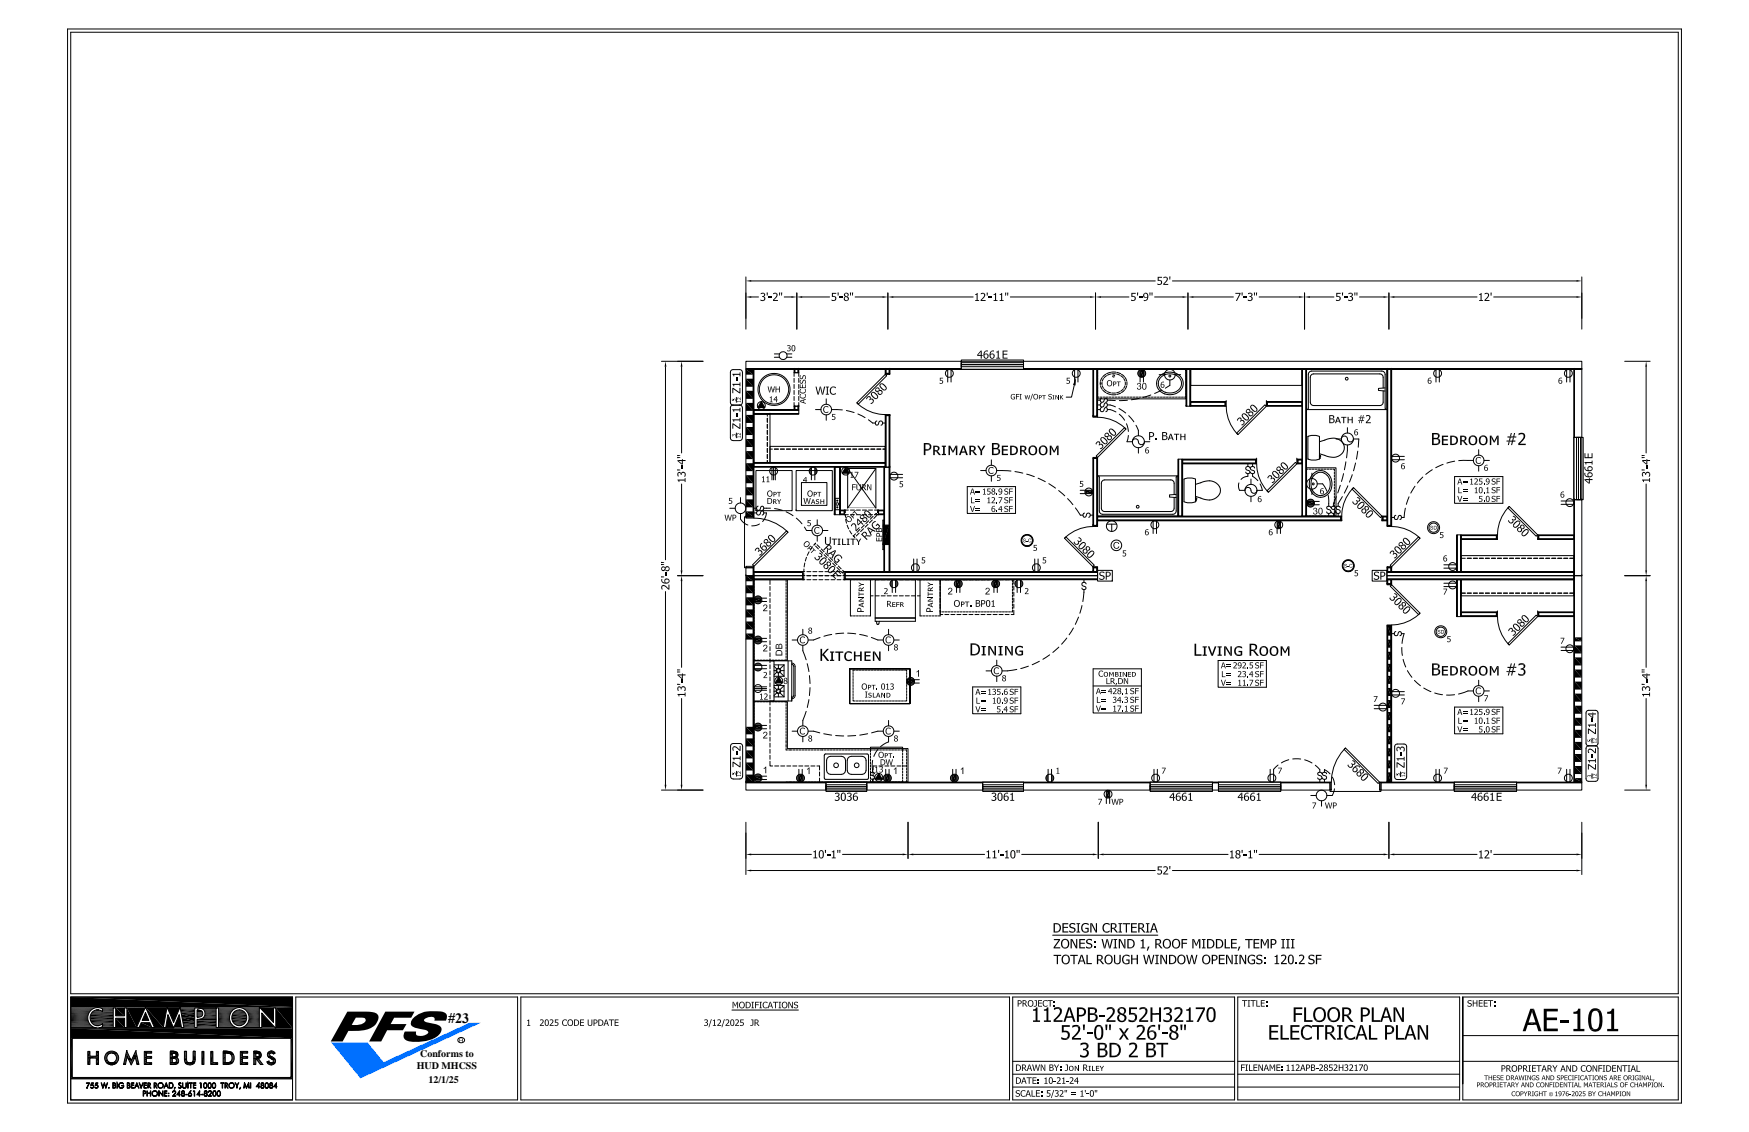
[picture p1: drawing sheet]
<svg xmlns="http://www.w3.org/2000/svg" width="432mm" height="279mm" viewBox="0 0 432 279" stroke-linecap="round" stroke-linejoin="round" font-family="sans-serif">
<defs><g id="words">
<text font-size="3.5" x="110.6" y="252.4">#23</text>
<g font-size="2.5">
<text x="102.9" y="263.9">HUD MHCSS</text>
<text x="103.7" y="261">Conforms to</text>
<text x="105.8" y="267.4">12/1/25</text>
</g>
</g></defs>
<g fill="none" stroke="#000" stroke-width=".25">
<path d="M16.7 7.2h398.4v265.1h-398.4zM17.5 8h396.8v237.3h-396.8zM184.1 68.3v12.9M185.5 69.3h99.7M185.5 73.3h1.8M193.6 73.3h1.8M196.7 72.3v8.9M198 73.3h6.8M211.1 73.3h6.8M219.2 72.3v8.9M220.5 73.3h19.8M249.4 73.3h19.8"/>
<path d="M270.5 72.3v8.9M271.8 73.3h6.9M285.1 73.3h6.9M289.5 69.3h99.7M293.3 72.3v8.9M294.6 73.3h9.9M310.9 73.3h9.8M322.1 72.3v8.9M323.4 73.3h5.9M335.6 73.3h6M342.9 72.3v8.9M344.2 73.3h20.5"/>
<path d="M368.8 73.3h20.4M390.5 68.3v12.9M163.3 89.2h10.3M164.3 90.5v47.7M168.3 90.5v21.3M181 100h1.6M181 100l-.5-.2-.2-.5 .1-7.7 .3-.3 1.9-.1 .5 .2 .2 .5v7.4l-.2 .5-.5 .2M181.8 98.1v1.2M182.6 100l.5 .2 .2 .4v7.5l-.2 .4-.5 .3-1.9-.1-.3-.4-.1-7.7 .2-.4 .5-.2M184.1 89.2h53.2v1.8h-53.2zM184.1 91h53.2v.2h-53.2zM184.1 91.2h1.9v36.4h-1.9z"/>
<path d="M186 91.2h.1v36.4h-.1zM188 99.1l.8 1.5h-1.7zM191.1 96.1h.1M191.2 88.2h1.2M191.2 87.4h1.2M194.2 88.2h1.3M194.2 87.4h1.3M196 91.2h.2v.8h-.2zM196 93.4v1M196 94.9v1M196 96.4v1M196 97.9v.9"/>
<path d="M196.2 91.2h.1M196.2 91.2h.8v.8h-.8zM197 91.2h.1M197 91.2h.2v.8h-.2zM197.2 91.2h.1M197.2 92.9v-.9h-1.2v.9M197.2 93.4v1M197.2 94.9v1M197.2 96.4v1M197.2 97.9v.9M197.2 99.4v.9h-1.2v-.9M204 98.4v1.4"/>
<path d="M211.5 99.4a10 10 0 0 0 7 2.9M218.5 92.2h1.2v.2h-1.2zM218.5 92.4l.4 .4-7 7-.4-.4zM218.5 91.2h.2v1h-.2zM218.7 91.2h.1M218.7 91.2h.8v1h-.8zM219.5 91.2h.2v1h-.2zM219.5 91.2h.1M219.7 91.2h.1M234 91.2v3.1M234.8 91.2v3.1M237.3 89.2h15.4v2h-15.4z"/>
<path d="M237.3 89.5h15.4v.5h-15.4zM237.3 90h15.4v.5h-15.4zM237.3 89.2v-.3h15.4v.3M237.3 91.2h15.4M252.7 89.2h137.8v1.8h-137.8zM252.7 91h137.8v.2h-137.8zM252.7 89.2h.1M252.7 89.5h.1M252.7 90h.1M265.2 95.1l-.7 2.9h-1.3M265.3 91.2v3.1M266.1 91.2v3.1"/>
<path d="M269.8 91.2h.2v11.5h-.2zM270 91.2h.8v11.5h-.8zM270.8 91.2h.2v11.5h-.2zM271 97.7v.3h.3M271 91.7v.5M271 92.5v.5M271 93.2v.5M271 94v.5M271 94.7v.5M271 95.5v.4M271 96.2v.5M271 96.9v.6"/>
<path d="M271 91.2h21.8v7.2h-21.8zM271 98.8h.6M271 99.9h.6M271.3 91.2h-.3v.3M271.6 91.2h.5M271.6 98h.5M271.7 94.2v.9M271.7 95.3l.4 .8M272 98.3a.52 .52 0 0 0-.4 .7 .52 .52 0 0 0 .8 .2l.2-.6 .4-.3a.54 .54 0 0 1 .4 .5 .54 .54 0 0 1-.4 .5M272 99.4a.52 .52 0 0 0-.4 .7 .52 .52 0 0 0 .8 .3l.2-.7 .4-.3a.54 .54 0 0 1 .4 .5 .54 .54 0 0 1-.4 .6M272.1 94.3v.7M272.1 95.2l.3 .6"/>
<path d="M272.1 93.2l-.4 .8M272.3 96.3l.7 .6M272.3 91.2h.5M272.3 98h.5M272.4 93.4l-.3 .7M272.6 96l.6 .5M273 92.4l-.7 .6M273.1 91.2h.5M273.1 98h.5M273.2 92.7l-.6 .5M273.2 97l1 .4M273.4 98.8l2 .1"/>
<path d="M273.4 99.9h.7l1.3 .5M273.4 96.7l.8 .3M273.8 91.2h.5M273.8 98h.5M274.2 91.9l-1 .3M274.2 92.3l-.8 .3M274.4 91.9h1.1M274.4 97.4h1.1M274.5 92.3h.9M274.5 97h.9M274.6 91.2h.5M274.6 98h.5"/>
<path d="M274.7 92.8l.1 .2h.3M274.8 92.6l.4 .2M275.3 91.2h.5M275.3 98h.5M275.7 92.3l.8 .3M275.7 91.9l1 .3M276.1 91.2h.4M276.1 98h.4M276.5 96.7l-.8 .3M276.7 92.7l.6 .5M276.7 97l-1 .4M276.8 91.2h.5"/>
<path d="M276.8 98h.5M276.9 92.4l.7 .6M277.3 96l-.6 .5M277.4 93.4l.3 .7M277.5 91.2h.5M277.5 98h.5M277.6 96.3l-.7 .6M277.7 95.2l-.3 .6M277.7 93.2l.5 .8M277.8 94.3v.7M278.2 95.3l-.5 .8M278.2 94.2v.9"/>
<path d="M278.3 91.2h.5M278.3 98h.5M278.3 98.8l-1.9 .1M279 91.2h.5M279 98h.5M279.8 91.2h.5M279.8 98h.5M280.5 91.2h.5M280.5 98h.5M281.3 91.2h.4M281.3 98h.4M281.3 98.3l-2 .4"/>
<path d="M281.5 91.2v3.1M282 91.2h.5M282 98h.5M282.3 91.2v3.1M282.7 91.2h.6M282.7 98h.6M283.5 91.2h.5M283.5 98h.5M284.1 97.5l-1.9 .6M284.2 91.2h.5M284.2 98h.5M285 91.2h.5"/>
<path d="M285 98h.5M285.7 91.2h.5M285.7 98h.5M286.2 92.5h1.3M286.5 91.2h.5M286.5 98h.5M286.5 92.6a3.4 3.4 0 0 1 5.6 2 3.3 3.3 0 0 1-3.3 2.8 3.3 3.3 0 0 1-3.3-2.8 2.58 2.58 0 0 1 1-2zM286.6 93.2a3.1 3.1 0 0 1 5.1 1.2 2.88 2.88 0 0 1-4.7 2.1 2.14 2.14 0 0 1-.4-3.3zM286.9 96.3l-1.8 .8M287.2 91.2h.5M287.2 98h.5M288 91.2h.5"/>
<path d="M288 98h.5M288.7 91.2h.5M288.7 98h.5M288.8 93.8v1.3l-1.1 .7M289.5 91.2h.4M289.5 98h.4M290.2 92.5h1.3M290.2 91.2h.5M290.2 98h.5M290.9 91.2h.5M290.9 98h.5M291.7 91.2h.5"/>
<path d="M291.7 98h.5M292.4 91.2h.4M292.8 97.7v.3h-.4M292.8 91.7v.5M292.8 92.5v.5M292.8 93.2v.5M292.8 94v.5M292.8 94.7v.5M292.8 95.5v.4M292.8 96.2v.5M292.8 96.9v.6M292.8 91.2h.2v9.1h-.2z"/>
<path d="M293 91.2h.8v9.1h-.8zM293.8 91.2h.2v9.1h-.2zM294 99.3h8.5v.8h-8.5zM294 99.1h8.5v.2h-8.5zM294 91.2h27.4v3.9h-27.4zM302.5 99.1h.2v1.2h-.2zM302.7 99.1h.1M312.3 99.9l.4 .4-7.1 7-.3-.4zM312.7 99.1h.2v1.2h-.2zM312.7 99.1h.1M312.9 99.3h8.5v.8h-8.5zM312.9 99.1h8.5v.2h-8.5z"/>
<path d="M321.4 91.2h.2v36.2h-.2zM321.6 91.2h.8v36.2h-.8zM322.4 91.2h.2v36.2h-.2zM322.6 91.2h19.8v9.9h-19.8zM341.5 95.8v-2.9l-.3-.4-.4-.2h-16.7l-.4 .2-.2 .6v6.3l.2 .5 .6 .2h16.5l.4-.2 .3-.5v-2.9M342 95.7l-1.7 .3 .1 .4 1.6 .1M342.4 91.2h.2v38.5h-.2zM342.6 91.2h.8v38.5h-.8zM342.6 91.2h.1M343.4 91.2h.1M343.4 91.2h.2v38.5h-.2zM343.6 91.2h.1"/>
<path d="M354.5 91.2v3.1M355.3 91.2v3.1M386.8 91.2v3.1M387.6 91.2v3.1M388.6 91.2h.1v16.7h-.1zM388.7 91.2h.1M388.7 91.2h1.8v16.7h-1.8zM390.5 91.2h.1M401.1 89.2h6.3M406.4 90.5v21.3M168.3 119.5v21.3M181.8 106.9v1.2"/>
<path d="M186.1 102.2h4v12h-4zM186.1 114.3h32.4v.8h-32.4zM186.1 114.2h32.4v.1h-32.4zM186.1 115.1h32.4v.2h-32.4zM186.1 102.1h11.1v.1h-11.1zM186.1 101.3h11.1v.8h-11.1zM186.1 101.1h11.1v.2h-11.1zM186.6 116.1h9v9.9h-9zM189.4 102.2v.5zM189.4 103.2v1M189.4 104.7v1M189.4 106.2v1"/>
<path d="M189.4 107.7v1M189.4 109.2v1M189.4 110.7v1M189.4 112.2v1M189.4 113.6v.6M190.1 110.8h.6zM190.1 102.2h.1M190.1 110.2h28.4v4h-28.4zM190.6 115.4v3M191 115.3v3.1M191.2 110.8h1M191.4 115.4v3"/>
<path d="M192.7 110.8h1M194.2 110.8h.9M195.6 110.8h1M196 100.3h.2v.8h-.2zM196.2 100.3h.1M196.2 100.3h.8v.8h-.8zM196.6 116.1h8.9v9.9h-8.9zM197 100.3h.1M197 100.3h.2v.8h-.2zM197.1 110.8h1M197.2 100.3h.1M197.9 119.1h6.3v5.6h-6.3z"/>
<path d="M198.6 110.8h1M200.1 110.8h1M200.3 115.4v3M201.2 115.4v3M201.3 101.1h1.4M201.6 110.8h1M203.1 110.8h1M204 102.4v1.3M204.6 110.8h1M205.3 101.1l2.7 .1M206 115.3h.1v11.7h-.1zM206.1 110.8h1"/>
<path d="M206.1 115.3h1.2v11.7h-1.2zM207.3 115.3h.2v11.7h-.2zM207.5 110.8h1M208.8 115.3l.9 1.5h-1.8zM209 101.3l1.9 .5M209 110.8h1M209.3 115.6h6.9v9.8zM209.3 115.6v9.8l6.9-9.8M210.5 110.8h1M211.8 102.2l1.8 .9M212 110.8h1M213.5 110.8h1"/>
<path d="M214.4 103.6l1.1 .8h.6M215 110.8h1M216.5 110.8h1M216.5 103.9a.54 .54 0 0 0-.4 .5 .54 .54 0 0 0 .4 .5l.4-.2 .2-.7 .4-.1a.54 .54 0 0 1 .4 .5 .54 .54 0 0 1-.4 .5M217.9 104.4h.6M218 110.8h.5M218.2 115.3h.2v25.8h-.2zM218.4 115.3h1.1v25.8h-1.1zM218.4 115.3h.1M218.5 102.3h1.2v.3h-1.2zM218.5 102.6h.2v12.7h-.2zM218.7 102.6h.1"/>
<path d="M218.7 102.6h.8v12.7h-.8zM219.5 102.6h.2v12.7h-.2zM219.5 115.3h.2v25.8h-.2zM219.5 102.6h.1M219.5 115.3h.1M219.7 102.6h.1M219.7 115.3h.1M219.8 117.9h3M219.8 117.1h3M242.1 116.1h1.3M244.8 113.5v1.3M244.8 117.5v1.3"/>
<path d="M246.1 116.1l3.5 .2M250.6 116.4l1.9 .4M253.5 117l1.9 .6M256.3 118l1.8 .9M258.9 119.4l1.7 1.1M269.8 102.7h.1M269.8 113.2h.2v16.5h-.2zM269.8 112.9h1.2v.3h-1.2zM269.8 102.7h1.2v.3h-1.2zM270 102.7h.1M270 113.2h.8v16.5h-.8zM270.6 112.6l7-7.1 .4 .4-7 7z"/>
<path d="M270.8 102.7h.1M270.8 113.2h.2v16.5h-.2zM271 117.5h19.8v9.9h-19.8zM271 103a10 10 0 0 1 7 2.9M271 101.1h.6M271.1 117.5l.3 .3v8.3l.2 .6 .6 .2 17.8-.1 .4-.7v-8.3l.3-.3M272 100.6a.53 .53 0 0 0-.4 .6 .53 .53 0 0 0 .5 .4l.3-.1 .2-.6 .4-.3a.54 .54 0 0 1 .4 .5 .54 .54 0 0 1-.4 .5M273.4 101.1h.7l1.4 .6M276.3 100.8l1.6 1.1M276.3 102.2l1.3 1.5M278.1 104.6l.5 1.9M278.6 107.5l-.4 1.5h1.4a.76 .76 0 0 1 .8-.7 .76 .76 0 0 1 .7 .9 .74 .74 0 0 0 .8 .6 .74 .74 0 0 0 .6-.8h1.4"/>
<path d="M278.7 102.6l1.2 1.5M280.5 105l.6 1.2v1.3M281.1 110.5v1.3M290.8 113.3h.2v14.1h-.2zM291 113.3h.8v14.1h-.8zM291.8 113.3h.2v14.1h-.2zM292 113.5h18v.8h-18zM292 114.3h18v.2h-18zM292 113.3h18v.2h-18zM292.4 118.2a3.5 3.5 0 0 1 2.7 .1v5.5a3.3 3.3 0 0 1-2.8 0zM292.8 100.3h.1M293 100.3h.1"/>
<path d="M293.8 100.3h.1M294 100.1h8.5v.2h-8.5zM295.1 119.5l1.4-.4a3.3 3.3 0 0 1 4.8 1.5 2.56 2.56 0 0 1-2.6 2.8M302.7 100.3a10 10 0 0 0 2.9 7M305.9 119.2l-.1 1 .2 .8h1.4a.76 .76 0 0 1 .8-.7 .76 .76 0 0 1 .7 .9 .74 .74 0 0 0 .8 .6 .74 .74 0 0 0 .6-.8h1.4l-.6-1.6M308.1 116.9v.7l-.9 .2-.8 .5M308.1 114.5v.6M308.6 115.5a.51 .51 0 0 0-.7-.3 .51 .51 0 0 0-.2 .7l.6 .2 .3 .4a.53 .53 0 0 1-.5 .4 .53 .53 0 0 1-.5-.4M308.8 118.2v1.3M309.2 116.9v.7l1.3 1M309.2 114.5v.6M309.8 115.5a.53 .53 0 0 0-.6-.4 .53 .53 0 0 0-.5 .6l.1 .2 .7 .2 .3 .4a.54 .54 0 0 1-.6 .4 .54 .54 0 0 1-.5-.4"/>
<path d="M310 113.3h.2v1.2h-.2zM310.2 113.3h.1M310.3 114.5a10 10 0 0 0 2.9 7M312.9 100.1h8.5v.2h-8.5zM319.8 114.1l.4 .4-7 7-.4-.4zM320.2 113.3h.2v1.2h-.2zM320.2 113.3h.1M320.4 113.5h1v.8h-1zM320.4 113.3h1v.2h-1zM320.4 114.3h1v.2h-1zM322.6 115.5h7.2v11.9h-7.2zM322.6 115.5h.1"/>
<path d="M322.6 116.5v.5M322.6 117.2v.6M322.6 118v.5M322.6 118.7v.5M322.6 119.5v.5M322.7 101.1l.3-.3v-8.4l.4-.7 17.7-.1 .6 .2 .3 .6v8.4l.3 .3M322.9 115.8h-.3v.5M322.9 107.7a3.6 3.6 0 0 1 2.9 .1l-.1 5.5a3.4 3.4 0 0 1-2.8 0M323 107.7v5.6M323.2 115.8h.4M323.9 115.8h.5M323.9 116.8v1.3"/>
<path d="M324.6 115.8h.5M325 116.4a3.5 3.5 0 0 0-1.7 3.4 3.5 3.5 0 0 0 2.5 2.9 3.3 3.3 0 0 0 2.9-2.1 3.3 3.3 0 0 0-.7-3.5l-.9-.7M325 116.4a2.52 2.52 0 0 1 2.1 0M325.2 119.4h1.3l1.1 1.8M325.4 115.8h.5M325.8 109l1.3-.4a3.3 3.3 0 0 1 4.8 1.4 2.81 2.81 0 0 1-4.1 2.7l-2-.7M325.8 112.4l.3 .1-.2 .6h-.1zM326.1 115.8h.5M326.9 115.8h.5M327.6 115.8h.5M328.4 115.8h.4M329.1 115.8h.3v.5"/>
<path d="M329.4 116.5v.5M329.4 117.2v.6M329.4 118v.5M329.4 118.7v.5M329.4 119.5v.5M329.8 108.4h1.4a.76 .76 0 0 1 .8-.8 .76 .76 0 0 1 .7 .9 .74 .74 0 0 0 .8 .6 .74 .74 0 0 0 .6-.7h1.4l-.2 2M330.9 119.8l-.6 1.9M331.7 116.9l-.5 1.9M332.3 114l-.4 2M332.7 105.6v1.3M332.7 109.9l-.3 3.1M332.8 119.9l-.9 1.8"/>
<path d="M333.8 117.2l-.6 1.8M334.7 114.3l-.5 1.9M335.2 111.4l-.3 1.9M343.7 113.5h3M343.7 112.6h3M351.3 117.8l-1.4 1.4M353.6 115.9l-1.6 1.2M356.3 114.6l-1.8 .8M359.1 117.6h11.9v6.6h-11.9zM359.1 113.8l-1.9 .5M363.7 113.6l-3.6 .1M365.1 111v1.3"/>
<path d="M365.1 115v1.3M366.4 113.6h1.3M388.6 107.9h1.9v15.4h-1.9zM388.6 107.9v15.4M389.2 107.9h.5v15.4h-.5zM389.7 107.9h.5v15.4h-.5zM390.5 107.9h.4v15.4h-.4M406.4 119.5v21.3M180.2 125.5h1.3M182.8 126.8v1.3l.7 .8 1.1 .7M182.8 122.8v1.3M184.1 127.6h.1"/>
<path d="M184.1 139.8h2v.3h-2zM184.1 127.6h2v.3h-2zM185.8 139.4l8.4-8.4 .3 .4-8.4 8.4zM186 127.6h.1M186 127.6h-2.2v12.5h.3M186.1 125.4h.7M186.1 126.6h.7M186.1 127.9a11.8 11.8 0 0 1 8.4 3.5M186.6 126h.1M187.2 124.9a.53 .53 0 0 0-.4 .6 .53 .53 0 0 0 .5 .5l.3-.1 .2-.7 .4-.3a.54 .54 0 0 1 .4 .5 .54 .54 0 0 1-.4 .6M187.2 126.1a.51 .51 0 0 0-.4 .7 .51 .51 0 0 0 .8 .2l.2-.6 .4-.3a.53 .53 0 0 1 .4 .5 .53 .53 0 0 1-.4 .5M187.5 129.3l-.7 .3-1.2 .2"/>
<path d="M188.6 126.6h.6l-.2 1-.7 1.1M190.2 125.4h-1.6M191.2 125.5l1.9 .5M194.1 126.3l1.7 1M196.6 126h.1M196.6 127.9l1.4 1.4M197.9 124.7h.1M198.6 130.1l.5 .8h1.3M198.7 139l-.2 .9M199.1 137.5l-.3 1M199.7 136.2l-.4 .9M200.6 135l-.6 .8"/>
<path d="M201.4 134.8l.7 .7M201.4 134.1l-.4 .4M201.4 134.1l-.5 .5M201.4 134.1h.1M201.7 134.5l.7 .6M201.8 128.3v1.3M201.8 132.2v1.4M202.4 135.8l.7 .7M202.8 135.5l.7 .7M203.1 130.9h1.3M203.5 136.9l.7 .7M203.8 136.5l.7 .7"/>
<path d="M204.5 137.9l.7 .7M204.9 137.6l.7 .7M205.6 139l.7 .7M205.9 138.6l.7 .8M206 127h.1M206.1 127h.1M206.1 123h1.2v2.8h-1.2zM206.1 125.8h.1M207 139.7l.7 .7M207.3 127h.1M207.5 126h.9v.9h-.9zM207.5 125.9h.9v.1h-.9z"/>
<path d="M207.5 126.9h.9v.1h-.9zM208.4 126.6v-.7h.3v.7M208.7 127v.7M208.8 128.2l.2 .9M209.1 129.6l.4 .9M209.3 125.3h6.9M209.4 125.9h-1v1.1h1M209.8 131l.5 .8M210 125.9h.9M210 127h.9M210.6 132.2l.4 .5M211 132.6v.1"/>
<path d="M211.2 131.8l-.5 .5 .2 .2M211.4 125.9h1M211.4 127h1M212.1 131.6l-.7 .7M212.3 130.7l-.7 .7M212.9 125.9h1M212.9 127h1M213.2 130.5l-.7 .7M213.4 129.6l-.7 .7M214.3 129.4l-.7 .7M214.4 125.9h1M214.4 127h1"/>
<path d="M214.5 128.5l-.7 .7M215.4 128.3l-.7 .8M215.6 127.4l-.8 .8M215.9 125.9h1v1.1h-1M216.5 127.2l-.8 .8M216.6 126.6v-.7h.3v.7M216.6 127l-.3-.3-.4 .4M216.9 126h1.3v.9h-1.3zM216.9 125.9h1.3v.1h-1.3zM216.9 126.9h1.3v.1h-1.3zM218 129.6h1.5v4.8h-1.5zM218 134.4h.1"/>
<path d="M218 134.4v1.3h.2M218 134h1.5M218 133.5h1.5M218 133h1.5M218 130h1.5M218 130.5h1.5M218 131h1.5M218 131.5h1.5M218 132.5h1.5M218 132h1.5M218.2 128.4h-.2v1.2M225.6 138v3"/>
<path d="M226.4 138v3M238.8 120.1h11.9v6.6h-11.9zM255.5 138v3M256.3 138v3M261.4 121.1l1.5 1.3M262.8 132.8l.3-.3 7.1 7-.4 .4zM263.6 123.1l1.3 1.5M265.5 125.3l1.2 1.8h.7M266.7 121h3M266.7 121.8h3M267.8 126.6a.54 .54 0 0 0-.4 .6 .54 .54 0 0 0 .4 .5l.3-.3 .3-.7 .4-.1a.54 .54 0 0 1 .4 .6 .54 .54 0 0 1-.4 .5M269.2 127.1h.6"/>
<path d="M269.8 139.9h1.2v.2h-1.2zM269.8 129.7h1.2v.2h-1.2zM269.8 129.7h.1M269.8 130a10 10 0 0 0-7 2.9M270 129.7h.1M270.8 129.7h.1M271 127.6h60v.8h-60zM271 127.4h60v.2h-60zM271 128.4h60v.1h-60zM273.2 129.4h2.5M274.5 129.4v1.8M284.7 128.6v3.1"/>
<path d="M285.5 128.6v3.1M289.9 122.1v-3l-.3-.4-.4-.2-16.5-.1-.6 .3-.2 .4v6.3l.2 .6 .5 .2h16.6l.4-.2 .3-.4v-2.8M290.4 122l-1.7 .3 .1 .4 1.6 .1M290.8 127.4h.1M291 127.4h.1M291.8 127.4h.1M295.1 122.5l2.1 .7 1.5 .2M295.3 122.9h-.2v.7h.2l.2-.4-.2-.3M308.8 122.5v1.3M315.3 128.6v3.1M316.1 128.6v3.1M321.4 127.4h.1"/>
<path d="M321.6 127.4h.1M322.4 127.4h.1M322.6 126.9v.5h.3M322.6 120.2v.5M322.6 121v.5M322.6 121.7v.5M322.6 122.5v.5M322.6 123.2v.5M322.6 124v.4M322.6 124.7v.5M322.6 125.4v.5M322.6 126.2v.5"/>
<path d="M322.7 124.6h3M322.7 123.8h3M323.2 127.4h.4M323.9 120.8v1.3M323.9 127.4h.5M324.4 121.5a3 3 0 0 1 1.6-4.9 2.99 2.99 0 0 1 1.7 4.9M324.4 121.5l.8 .6M324.6 127.4h.5M325.2 122.1a2.07 2.07 0 0 0 1.7 0M325.4 127.4h.5M326.1 127.4h.5M326.9 127.4h.5"/>
<path d="M327.6 127.4h.5M327.7 121.5l-.8 .6M327.9 122.2l.1 2.7M328 126.7v.7M328.4 127.4h.4M328.6 125.3a.54 .54 0 0 0-.5-.4 .54 .54 0 0 0-.6 .4l.1 .3 .7 .2a.49 .49 0 0 1 .2 .8 .56 .56 0 0 1-1-.3M329.2 126.7v.7M329.4 126.9v.5h-.3M329.4 120.2v.5M329.4 121v.5M329.4 121.7v.5M329.4 122.5v.5"/>
<path d="M329.4 123.2v.5M329.4 124v.4M329.4 124.7v.5M329.4 125.4v.5M329.4 126.2v.5M329.7 125.3a.53 .53 0 0 0-.5-.4 .53 .53 0 0 0-.5 .4l.1 .3 .8 .4 .1 .3a.53 .53 0 0 1-.5 .4 .53 .53 0 0 1-.5-.4M329.9 122.6l-.7 1.7v.6M330.4 126.7v.7M330.9 125.3a.54 .54 0 0 0-.5-.4 .54 .54 0 0 0-.6 .4l.3 .4 .7 .3 .1 .3a.54 .54 0 0 1-.5 .4 .54 .54 0 0 1-.6-.4M331 127.4h.3v1.1h-.3zM331.3 128.5h.1M331.4 122.6l-1 1.7v.6"/>
<path d="M334.2 120.4l7 7-.4 .3-7-7zM334.2 120.4a10 10 0 0 0-2.9 7M341.2 127.4h.2v1.1h-.2zM341.2 128.5h.1M341.4 127.6h1v.8h-1zM341.4 127.4h1v.2h-1zM341.4 128.4h1v.1h-1zM342.4 139.9h1.2v.2h-1.2zM342.4 129.7h1.2v.2h-1.2zM343.2 139.5l7-7 .4 .3-7 7.1zM343.6 130a10 10 0 0 1 7 2.9M343.6 127.7h.6"/>
<path d="M344.6 127.2a.53 .53 0 0 0-.4 .6 .53 .53 0 0 0 .5 .4l.3-.1 .2-.6 .4-.3a.54 .54 0 0 1 .4 .5 .54 .54 0 0 1-.4 .5M347 125.4l-.4 2.3h-.6M347.9 122.6l-.7 1.9M349.3 120l-1 1.7M356.5 139.4h3M359.6 132h.2v9.1h-.2zM359.8 132h.8v9.1h-.8zM360.6 132h.2v9.1h-.2zM360.8 137.1h27.8v4h-27.8zM360.8 132.2h8.6v.8h-8.6zM360.8 133h8.6v.2h-8.6zM360.8 132h8.6v.2h-8.6z"/>
<path d="M360.8 137.8h1zM362.2 137.8h1M363.7 137.8h1M365.2 137.8h1M366.7 137.8h1M368.2 137.8h1M369.4 132h.3v1.2h-.3zM369.7 133.2h.1M369.7 137.8h1M371.2 137.8h1M372.6 125l7 7-.3 .4-7-7.1zM372.6 125a10 10 0 0 0-2.9 7"/>
<path d="M372.7 137.8h1M374.2 137.8h1M375.6 137.8h1M377.1 137.8h1M378.6 137.8h1M379.6 132h.3v1.2h-.3zM379.6 133.2h.1M379.9 132.2h8.7v.8h-8.7zM379.9 133h8.7v.2h-8.7zM379.9 132h8.7v.2h-8.7zM380.1 137.8h1M381.6 137.8h1"/>
<path d="M383.1 137.8h1M384.6 137.8h1M385.4 123.7h3.1M385.4 124.5h3.1M386.1 137.8h1M387.6 137.8h1M388.6 123.3h.1v18.8h-.1zM388.7 123.3h.1M388.7 123.3h1.8v18.8h-1.8zM390.5 123.3h.1M164.3 146v47.7M167.3 142.1h6.3"/>
<path d="M168.3 143.4v21.3M184.1 142.1h1.9v50.9h-1.9zM184.1 157.7h1.9M184.1 140.1h1.9v2h-1.9zM184.1 142.1h.1M186 142.1h.1v50.9h-.1zM186 140.1h.1v2h-.1zM186 142.1h.1M186.1 143.1h8.3v19.9h-8.3zM186.1 143.1h.1M186.1 142.1h12.1v.8h-12.1zM186.1 142.9h12.1v.2h-12.1z"/>
<path d="M186.1 141.3h12.1v.8h-12.1zM186.1 141.1h12.1v.2h-12.1zM186.1 143.1v.5M186.1 143.8v.5M186.1 144.6v.5M186.1 145.3v.5M186.1 146.1v.5M186.1 146.8v.5M186.1 147.6v.5M186.1 148.3v.5M186.1 149v.5M186.1 149.8v.5"/>
<path d="M186.1 150.5v.8M186.1 151.5v.5M186.1 152.3v.5M186.1 153v.5M186.1 153.8v.5M186.1 154.5v.5M186.1 155.2v.5M186.1 156v.5M186.1 156.7v.5M186.1 157.5v.5M186.1 158.2v.5M186.1 159v.5"/>
<path d="M186.1 159.7v.5M186.2 148.5h3.1M186.2 147.6h3.1M186.2 158.4h3.1M186.2 157.6h3.1M190.1 143.1v1.2M190.1 144.7v1M190.1 146.2v1M190.1 147.7v1M190.1 149.2v1M190.1 150.7v1M190.1 152.2v1"/>
<path d="M190.1 153.7v1M190.1 155.2v.9M190.1 156.7v.9M190.1 158.1v1M190.1 159.6v1M194.1 143.1v.5M194.1 143.8v.5M194.1 144.6v.5M194.1 145.3v.5M194.1 146.1v.5M194.1 146.8v.5M194.1 147.6v.5"/>
<path d="M194.1 148.3v.5M194.1 149v.5M194.1 149.8v.5M194.1 150.5v.8M194.1 151.5v.5M194.1 152.3v.5M194.1 153v.5M194.1 153.8v.5M194.1 154.5v.5M194.1 155.2v.5M194.1 156v.5M194.1 156.7v.5"/>
<path d="M194.1 157.5v.5M194.1 158.2v.5M194.1 159v.5M194.1 159.7v.5M195.6 158h1.3M198.2 141.5v.6h.3v-.6M198.2 159.3v1.3l.8 2.3M198.2 155.3v1.4M198.2 142.5v.6h.3v-.6M198.5 141.1h.1M198.5 140.4v.7M198.7 141.1h-.5v1h.5h-.5v1h.5"/>
<path d="M199.2 142.1h1M199.2 141.1h1M199.2 143.1h1M200.7 142.1h1M200.7 141.1h1M200.7 143.1h1M202.2 142.1h1M202.2 141.1h1M202.2 143.1h1M202.5 157.4l-1.6 .6h-1.4M203.7 142.1h1M203.7 141.1h1"/>
<path d="M203.7 143.1h1M205.1 142.1h1M205.1 141.1h1M205.1 143.1h1M205.3 156.6l-1.9 .4M206.6 141.1h1M206.6 142.1h1M206.6 140.1l.7 .7M206.7 143.1h.9M207.7 141.1l.3 .4 .4-.4M208 140.8l.4 .3M208.1 141.1h.5v2h-.5"/>
<path d="M208.3 156.3l-2 .1M208.4 141.5v.6h.2v-.6M208.4 141.1h.1M208.4 142.5v.6h.2v-.6M208.6 142.1h62.4v.8h-62.4zM208.6 142.9h62.4v.2h-62.4zM208.6 141.3h62.4v.8h-62.4zM208.6 141.1h62.4v.2h-62.4zM208.6 142.1h-.5M209.3 156.3l2 .1M210.4 143.1h-.4v8.9h.4M210.7 152h.5"/>
<path d="M210.7 143.1h.5M211.4 152h.5M211.4 143.1h.5M212.2 152h.5M212.2 143.1h.5M212.2 156.6l2 .4M212.9 152h.5M212.9 143.1h.5M213.7 152h.5M213.7 143.1h.5M214.4 143.1h1.2M214.9 143.1v8.9h-.5"/>
<path d="M214.9 147.1h.7M215.1 157.3l1.6 .7h1.4M216.1 147.1h1M216.1 143.1h1M216.1 143.1h9.9v9.4h-9.9zM216.1 152.6h9.9v.8h-9.9zM216.4 153.4l.1 .6a.24 .24 0 0 0 .2 .2 .24 .24 0 0 0 .3-.2l.1-.6M217.6 147.1h.9M217.6 143.1h.9M219 147.1h1M219 143.1h1M219.4 155.3v1.4"/>
<path d="M219.4 159.3v1.3M220.3 143.2v3M220.5 147.1h1M220.5 143.1h1M220.7 158h1.3M221.1 143.2v3M222 147.1h1M222 143.1h1M223.5 147.1h1M223.5 143.1h1M225 147.1h1M225 143.1h1"/>
<path d="M226.5 143.1h18.5M226.5 147.1h.6M227.1 143.1v8.9h.5M227.9 152h.5M228.6 152h.5M229.4 152h.5M230.1 152h.5M230.9 152h.5M232.1 143.1v8.9h-.5M232.1 151h.2M232.1 150.6v1.1h.7M232.6 151h.5"/>
<path d="M232.8 143.1h-.7v1.1M233.3 151.7h1M233.3 151h.5M234.1 151h.5M234.8 151.7h1M234.8 151h.5M235.6 151h.5M236.2 143.2v3M236.2 151.7h1M236.3 151h.5M237 143.2v3M237.1 151h.5"/>
<path d="M237.7 151.7h1M237.8 151h.5M238.5 151h.6M239.2 151.7h1M239.3 151h.5M240.1 151h.4M240.7 151.7h1M240.8 151h.5M241.5 151h.5M242.2 151.7h1M242.3 151h.5M243 151h.5"/>
<path d="M243.7 151.7h1M243.8 151h.5M244.5 151h.5M245.2 151.7h1M245.2 143.1h1.3M245.3 151h.4M245.4 143.2v3M246 151h.5M246.2 143.2v3M246.7 151.7h.9M246.7 143.1h1.3M246.7 151h.5"/>
<path d="M247.5 151h.5M248.2 151.7h.9M248.2 143.1h1.3M248.2 151h.5M249 151h.5M249.6 143.1h.7v1.1M249.7 143.1h.3v.5M250 150.5v.5h-.3M250 143.8v.5M250 144.6v.5M250 145.3v.5M250 146.1v.5"/>
<path d="M250 146.8v.5M250 147.6v.5M250 148.3v.5M250 149v.5M250 149.8v.5M250.3 144.7v.9M250.3 146.2v1M250.3 147.6v1M250.3 149.1v1M250.3 150.6v1.1h-.7M251.1 143.2v3M251.9 143.2v3"/>
<path d="M261.4 159.7l-1.5 1.3M263.4 157.5l-1.3 1.5M265 155l-1.1 1.7M266.3 152.3l-.8 1.8M267.1 149.5l-.5 1.9M267.6 145.5l-.3 3M267.6 143.1v.6M268.1 144.1a.52 .52 0 0 0-.7-.3 .52 .52 0 0 0-.2 .7l.8 .4 .1 .2a.54 .54 0 0 1-.5 .4 .54 .54 0 0 1-.5-.4M269.8 140.1h.2v1h-.2zM269.8 141.1h.1M270 140.1h.8v1h-.8zM270 141.1h.1"/>
<path d="M270.8 140.1h.2v1h-.2zM270.8 141.1h.1M271 140.8h3.6v2.6h-3.6zM274.6 143.4h.1M338.8 140.8h3.6v2.6h-3.6zM342.4 142.1h46.2v.8h-46.2zM342.4 142.9h46.2v.2h-46.2zM342.4 143.1h.2v1h-.2zM342.4 144.1h.1M342.4 154.5h.2v38.5h-.2zM342.4 141.3h46.2v.8h-46.2zM342.4 141.1h46.2v.2h-46.2z"/>
<path d="M342.4 144.1h1.2v.2h-1.2zM342.4 154.3h1.2v.2h-1.2zM342.4 143.4h.1M342.4 140.1h.2v1h-.2zM342.6 143.1h.8v1h-.8zM342.6 144.1h.1M342.6 154.5h.8v38.5h-.8zM342.6 140.1h.8v1h-.8zM342.6 140.1h.1M343.2 144.7l.4-.4 7 7-.4 .4zM343.4 143.1h.2v1h-.2zM343.4 144.1h.1"/>
<path d="M343.4 154.5h.2v38.5h-.2zM343.4 140.1h.1M343.4 140.1h.2v1h-.2zM343.6 156.4h.6M343.6 140.1h.1M344.6 155.9a.52 .52 0 0 0-.4 .7 .52 .52 0 0 0 .8 .2l.2-.7 .4-.2a.54 .54 0 0 1 .4 .5 .54 .54 0 0 1-.4 .5M346 156.4h.6l-.5 2.4M346.1 159.8l.1 2M350.6 151.3a10 10 0 0 1-7 2.9M356.5 144h3M356.5 144.8h3M356.5 140.2h3"/>
<path d="M359.6 143.1h.2v9.1h-.2zM359.6 152.2h.1M359.6 141.1h.1M359.8 143.1h.8v9.1h-.8zM359.8 152.2h.1M359.8 141.1h.1M360.6 143.1h.2v9.1h-.2zM360.6 152.2h.1M360.6 141.1h.1M360.8 146.4h1M360.8 143.1h27.8v4h-27.8zM360.8 151.2h8.6v.8h-8.6z"/>
<path d="M360.8 151h8.6v.2h-8.6zM360.8 152h8.6v.2h-8.6zM362.2 146.4h1M363.7 146.4h1M365.2 146.4h1M366.7 146.4h1M368.2 146.4h1M369.4 151h.3v1.2h-.3zM369.7 146.4h1M369.7 151h.1M369.7 152.2a10 10 0 0 0 2.9 7M371.2 146.4h1"/>
<path d="M372.7 146.4h1M374.2 146.4h1M375.6 146.4h1M377.1 146.4h1M378.6 146.4h1M379.3 151.8l.3 .4-7 7-.3-.3zM379.6 151h.3v1.2h-.3zM379.6 151h.1M379.9 151.2h8.7v.8h-8.7zM379.9 151h8.7v.2h-8.7zM379.9 152h8.7v.2h-8.7zM380.1 146.4h1"/>
<path d="M381.6 146.4h1M383.1 146.4h1M384.6 146.4h1M385.4 159.7h3.1M386.1 146.4h1M387.6 146.4h1M388.6 142.1h.1v50.9h-.1zM388.7 142.1h.1M388.7 142.1h1.8v50.9h-1.8zM390.5 142.1h.1M401.1 142.1h6.3M406.4 143.4v21.3"/>
<path d="M168.3 172.4v21.3M186.1 173.2h8.3v11.6h29.8v8.2h-38.1zM186.1 163.1h9.4v9.9h-9.4zM186.1 162.7v.2h.5M186.1 160.5v.5M186.1 161.2v.5M186.1 161.9v.5M186.1 173.2h.5M186.1 169.9h3.2M186.2 169.5h3.1M186.2 165.1h3.1M186.2 164.2h3.1"/>
<path d="M186.2 170.4h3.1M186.2 179.9h3.1M186.2 179h3.1M186.9 162.9h.5M186.9 173.2h.5M187.6 162.9h.5M187.6 173.2h.5M188.4 162.9h.5M188.4 173.2h.5M189.1 162.9h.5M189.1 173.2h.5M189.8 162.9h.6"/>
<path d="M189.8 173.2h.6M190.1 163.1h1v9.9h-1v1M190.1 161.1v1M190.1 162.6v1M190.1 164.1v1M190.1 165.6v1M190.1 167.1v1M190.1 168.6v.9M190.1 170.1v.9M190.1 171.5v1M190.1 174.5v1M190.1 176v1"/>
<path d="M190.1 177.5v1M190.1 179v1M190.6 162.9h.5M190.6 173.2h.5M191.1 164.1h2.5M191.1 166.9h2.5M191.1 172h2.5M191.1 169.2h2.5M191.1 164.4l.8 .8-.2 .3M191.1 169.6l.8 .8-.2 .2h-.6M191.1 165.5h.6M191.3 162.9h.5"/>
<path d="M191.3 173.2h.5M191.8 165.9l-.7 .7M191.8 165.9l.4 .1M192.1 162.9h.5M192.1 173.2h.5M192.2 171.1l-.3-.2-.8 .8M192.2 164.1v.9l.2 .2 1.2-1.1M192.2 166v.9M192.2 169.2v1h.3M192.2 171.1v.9M192.3 167.1l.8 1.5h-1.7zM192.5 170.3l1.1-1.1v2.8"/>
<path d="M192.8 162.9h.5M192.8 173.2h.5M193.6 164.1v2.8M193.6 173.2h.5v.4M193.6 165.5h-.9l-.2 .2 1.1 1.2M193.6 170.6h-.9l-.2 .2 1.1 1.2M194.1 173.8v.5M194.1 174.6v.4M194.1 175.3v.5M194.1 176v.5M194.1 176.8v.5M194.1 177.5v.5"/>
<path d="M194.1 178.3v.5M194.1 179v.5M194.1 179.8v.5M194.1 160.5v.5M194.1 161.2v.5M194.1 161.9v.5M194.1 162.7v.2h-.5M194.6 163.1v9.9M195.5 164l.4 .2 .1 .3v7.1l-.2 .4-.3 .1M195.5 163.7l.6 .2 .2 .6v7.1l-.2 .6-.6 .3M199 175.6l-.8 2.2v1.3M199.3 163.8l.4 2"/>
<path d="M199.7 172.7l-.4 1.9M199.8 166.8l.2 1.9M200 169.7l-.2 2M209.8 165.1h14.9v8.6h-14.9v-8.6h14.9v8.6h-14.9zM210.6 172.7v.3h.5M210.6 166v.5M210.6 166.7v.5M210.6 167.5v.5M210.6 168.2v.5M210.6 169v.5M210.6 169.7v.5M210.6 170.5v.4"/>
<path d="M210.6 171.2v.5M210.6 171.9v.5M211.1 165.4h-.5v.3M211.4 173h.5M211.4 165.4h.5M212.1 173h.5M212.1 165.4h.5M212.9 173h.5M212.9 165.4h.5M213.6 173h.5M213.6 165.4h.5M214.4 173h.5"/>
<path d="M214.4 165.4h.5M215.1 173h.5M215.1 165.4h.5M215.9 173h.4M215.9 165.4h.4M216.6 173h.5M216.6 165.4h.5M217.3 173h.5M217.3 165.4h.5M218.1 173h.5M218.1 165.4h.5M218.8 173h.5"/>
<path d="M218.8 165.4h.5M219.4 177.8v1.3M219.6 173h.5M219.6 165.4h.5M220.3 173h.5M220.3 165.4h.5M221.1 173h.5M221.1 165.4h.5M221.8 173h.5M221.8 165.4h.5M222.5 173h.6M222.5 165.4h.6"/>
<path d="M223.3 165.4h.5v.3M223.8 172.7v.3h-.5M223.8 166v.5M223.8 166.7v.5M223.8 167.5v.5M223.8 168.2v.5M223.8 169v.5M223.8 169.7v.5M223.8 170.5v.4M223.8 171.2v.5M223.8 171.9v.5M223.9 167.8h3.1"/>
<path d="M223.9 168.6h3.1M224.7 165.1h-14.9h14.9v8.6h-14.9v-8.6M240.1 169.5h11.9v6.7h-11.9zM243.4 165.6h1.4M246.1 162.9v1.4M246.1 166.9v1.3M251 165.2l-2.3 .4h-1.3M253.9 164.4l-1.9 .6M256.6 163.2l-1.8 .9M259.1 161.6l-1.6 1.1M269.9 169.3h11.9M269.9 165.1h11.9v10.9h-11.9z"/>
<path d="M300.7 163h12v6.6h-12zM339.3 174.1h3M339.3 174.9h3M343.7 171.5h3M343.7 170.7h3M346.4 162.8l.6 1.8M347.5 165.5l1.1 1.7M349.2 167.9l1.5 1.3M351.5 169.8l1.8 .9M354.2 171l1.9 .5M359.1 171.5l-2 .1M359.1 174.5h11.9v6.6h-11.9z"/>
<path d="M363.7 170.5h-1.3l-2.3 .8M365.1 167.9v1.3M365.1 171.9v1.3M366.4 170.5h1.3M385.4 160.5h3.1M406.4 172.4v21.3M163.3 195h10.3M181.8 190.4v1.2M183.3 184.2l-.4-.6-1.9-.1-.4 .2-.2 .5v7.7l.4 .3 1.9 .1 .4-.2 .2-.5M183.3 184.2v7.4M184.1 193h.1M184.1 193h19.8v.2h-19.8z"/>
<path d="M184.1 193h1.9M184.1 193.2h19.8v1.8h-19.8zM186 193h.1M186.2 192.4h3.1M186.2 191.6h3.1M190.1 187.9v1.2h.7M190.1 180.5v1M190.1 181.9v1M190.1 183.4v1M190.1 184.9v1M190.1 186.4v1M191.3 189.1h1"/>
<path d="M192.7 189.1h1M194.1 180.5v.5M194.1 181.3v.4M194.1 182v.5M194.1 182.7v.8M194.1 183.7v.8M194.1 184.7v.4h.3M194.1 193h.3M194.2 189.1h1M195.6 193h-.9M195.6 185.1h-.9M195.6 180.5h1.3"/>
<path d="M195.7 189.1h1M195.8 193h.5M195.8 185.1h.5M196.6 193h.4M196.6 185.1h.4M197.2 189.1h1M197.2 189.9v3M197.3 193h.5M197.3 185.1h.5M198 193h.5M198 185.1h.5M198.1 189.9v3"/>
<path d="M198.2 181.8v1.3M198.7 189.1h1M198.8 193h.5M198.8 185.1h.5M199.5 193h.5M199.5 185.1h.5M199.5 180.5h1.4l1.5 .4M200.2 189.1h1M200.3 193h.5M200.3 185.1h.5M201 193h.5M201 185.1h.5"/>
<path d="M201.7 189.1h.6v1M201.8 193h.4M201.8 185.1h.4M202.3 190.5v1M202.3 192v1M202.5 193h.7M202.5 185.1h.7M203.4 181.1l1.9 .3M203.5 185.1h.5M203.5 193h10.9M203.6 186.2h10.7v6.1h-10.6l-.2-.3zM203.9 193h10.1v2h-10.1z"/>
<path d="M203.9 195h.1M203.9 194.2h10.1v.5h-10.1zM203.9 194.7h.1M203.9 193.7h10.1v.5h-10.1zM203.9 194.2h.1M203.9 195v.3h10.1v-.3M204.1 187.7v2.4M204.1 190.1l.3 .7 .7 .3M204.2 185.1h.5M205 185.1h.5M205.1 191.1h2.7M205.1 186.7l-.7 .3-.3 .7"/>
<path d="M205.1 186.7h2.7M205.7 185.1h.5M206.3 181.5l2 .2M206.5 185.1h.5M207.2 185.1h.5M207.8 186.7l.6 .3 .3 .5v2.6l-.3 .7-.6 .3M208 185.1h.4M208.7 185.1h.5M209.4 185.1h.6M210.2 186.7h2.6M210.2 186.7l-.7 .3-.3 .5v2.6l.3 .7 .7 .3M210.2 191.1h2.6"/>
<path d="M210.2 185.1h.5M210.9 185.1h.5M211.3 181.5l-2 .2M211.7 185.1h.5M212.4 185.1h.5M212.8 186.7l.7 .3 .3 .7v2.6l-.3 .5-.7 .3M213.2 185.1h.5M213.9 185.1h.5M214 193h28.6v.2h-28.6zM214 193.2h28.6v1.8h-28.6zM214.2 181.1l-1.9 .3M214.7 185.1h.7"/>
<path d="M214.7 193h.7M214.9 192.5v.5h.5M214.9 185.6v-1.2h7.9v1.2M214.9 185.8v.5M214.9 186.6v.5M214.9 187.3v.5M214.9 188.1v.5M214.9 188.8v.5M214.9 189.6v.5M214.9 190.3v.5M214.9 191.1v.4M214.9 191.8v.5"/>
<path d="M215.4 192.4v.6M215.5 187.7l-.1 2.9M215.6 190.5v1M215.6 192v1M215.6 193h.6M215.6 185.1h.6M215.9 191a.54 .54 0 0 0-.5-.4 .54 .54 0 0 0-.5 .4l.3 .4 .5 .1a.48 .48 0 0 1 .1 .7 .58 .58 0 0 1-.9-.2M216.4 193h.5M216.4 185.1h.5M216.5 189.1h-.9v1M216.7 185l-1 1.7M217 190.9l.8 1.5h-1.7z"/>
<path d="M217 189.1h1M217.1 193h.5M217.1 185.1h.5M217.9 193h.5M217.9 185.1h.5M218.1 180.5h-1.4l-1.5 .4M218.5 189.1h1M218.6 193h.5M218.6 185.1h.5M218.7 189.9v3M219.4 193h.5M219.4 185.1h.5"/>
<path d="M219.4 181.8v1.3l-2 1.2M219.5 189.9v3M219.9 189.1h1M220.1 193h.5M220.1 185.1h.5M220.7 180.5h1.3M220.9 193h.5M220.9 185.1h.5M221.4 189.1h1M221.6 193h.5M221.6 185.1h.5M222.4 185.1h.8"/>
<path d="M222.8 192.5v.5h-.4h.8M222.8 185.8v.5M222.8 186.6v.5M222.8 187.3v.5M222.8 188.1v.5M222.8 188.8v.5M222.8 189.6v.5M222.8 190.3v.5M222.8 191.1v.4M222.8 191.8v.5M222.9 189.1h.9M223.5 185.1h.3v.5"/>
<path d="M223.8 192.5v.5h-.3M223.8 185.8v.5M223.8 186.6v.5M223.8 187.3v.5M223.8 188.1v.5M223.8 188.8v.5M223.8 189.6v.5M223.8 190.3v.5M223.8 191.1v.4M223.8 191.8v.5M235.2 189.9v3M236 189.9v3"/>
<path d="M242.6 193h10.1v2h-10.1zM242.6 195h.1M242.6 194.2h10.1v.5h-10.1zM242.6 194.7h.1M242.6 193.7h10.1v.5h-10.1zM242.6 194.2h.1M242.6 195v.3h10.1v-.3M242.6 193h10.1M252.7 193h31.3v.2h-31.3zM252.7 193.2h31.3v1.8h-31.3zM258.8 189.9v3M259.6 189.9v3"/>
<path d="M273.1 195.3v3M274 195.1v3.2M284 193h15.3v2h-15.3zM284 195h.1M284 194.2h15.3v.5h-15.3zM284 194.7h.1M284 193.7h15.3v.5h-15.3zM284 194.2h.1M284 195v.3h15.3v-.3M284 193h15.3M284.9 189.9v3M285.7 189.9v3"/>
<path d="M299.3 193h1.5v.2h-1.5zM299.3 193.2h1.5v1.8h-1.5zM300.8 193h15.4v2h-15.4zM300.8 195h.1M300.8 194.2h15.4v.5h-15.4zM300.8 194.7h.1M300.8 193.7h15.4v.5h-15.4zM300.8 194.2h.1M300.8 195v.3h15.4v-.3M300.8 193h15.4M313.6 189.9v3M315.5 188.8l-1.1 1.1v3"/>
<path d="M316.2 193h12.2v.2h-12.2zM316.2 193.2h12.2v1.8h-12.2zM318.2 187.5l-1.8 .8M319.2 187.3h1.9M322.1 187.5l1.8 .8M323.6 196.3h1.3M324.7 188.9l1.1 1v.7M325.8 192.4v.6M326.3 197.7v1.3M326.3 191l-.3-.4h-.4l-.3 .4 .3 .4 .7 .2v.4a.54 .54 0 0 1-.5 .4 .54 .54 0 0 1-.5-.4M327 190.6v-.7l1.4 1.1M327 192.4v.6"/>
<path d="M327.5 191a.54 .54 0 0 0-.5-.4 .54 .54 0 0 0-.5 .4l.2 .4 .7 .2 .1 .4a.54 .54 0 0 1-.5 .4 .54 .54 0 0 1-.5-.4M328.4 195v.3h12.5v-.3M328.4 193h.3v2h-.3zM328.7 195h.1M328.9 191.8l.6 1.9M329.5 194.7l-.6 1.6h-1.3M331.8 185l.4-.4 8.4 8.4-.4 .4zM332.2 184.6a11.8 11.8 0 0 0-3.5 8.4M340.6 193h.3v2h-.3zM340.6 195h.1M340.9 193h18.1v.2h-18.1zM340.9 193.2h18.1v1.8h-18.1z"/>
<path d="M342.4 193h.1M342.6 193h.1M342.6 193h.8M343.4 193h.1M344.5 183.8l.5-.2h1.6l.6 .4 .1 7.7-.4 .7h-1.9l-.6-.4-.1-7.7zM345.8 190.5v1.2M354.5 189.9v3M355.3 189.9v3M359 193h15.4v2h-15.4zM359 195h.1M359 194.2h15.4v.5h-15.4zM359 194.7h.1"/>
<path d="M359 193.7h15.4v.5h-15.4zM359 194.2h.1M359 195v.3h15.4v-.3M359 193h15.4M374.4 193h16.1v.2h-16.1zM374.4 193.2h16.1v1.8h-16.1zM386.8 189.9v3M387.6 189.9v3M388.7 193h1.8M392.2 184.1l-.4-.2-.2-.5v-7.7l.4-.3 1.9-.1 .4 .2 .2 .5v7.4l-.2 .5-.4 .2M392.2 184.1h1.7M393 182.2v1.2"/>
<path d="M393 191v1.2M393.9 184.1l.4 .2 .2 .4v7.5l-.2 .5-.4 .1h-1.9l-.4-.4v-7.7l.2-.4 .4-.2M401.1 195h6.3M184.1 202.9v13M185.5 214.9h99.7M185.5 210.9h14.8M208 210.9h14.8M224.2 202.9v9M225.5 210.9h17.6M252.2 210.9h17.6M271.1 202.9v9M272.5 210.9h30.7"/>
<path d="M289.5 214.9h99.7M310.9 210.9h30.7M342.9 202.9v9M344.2 210.9h20.5M368.8 210.9h20.4M390.5 202.9v13M259.9 230.8h26M17.5 246.1h54.7v25.4h-54.7zM17.5 249.7h4.7M17.5 252.7h4.7M17.5 252.9h4.9M17.5 248.6h46.5"/>
<path d="M17.5 248.6h18.4M17.5 248.7h18.4M17.5 248.7h6.4M17.5 248.8h6.1M17.5 248.8h5.9M17.5 248.9h5.7M17.5 249h5.5M17.5 249.2h5.3M17.5 249.3h5.1M17.5 249.5h4.9M17.5 249.9h4.6M17.5 250.1h4.5"/>
<path d="M17.5 250.3h4.4M17.5 250.6h4.3M17.5 250.8h4.2M17.5 251.1h4.2M17.5 251.4h4.2M17.5 251.6h4.2M17.5 251.9h4.3M17.5 252.1h4.4M17.5 252.3h4.5M17.5 252.5h4.6M17.5 253.1h5M17.5 253.2h5.2"/>
<path d="M17.5 253.4h5.4M17.5 253.5h5.7M17.5 253.6h5.9M17.5 253.7h6.3M17.5 253.7h50.5M17.5 253.8h50.6M17.8 256.3h54v9.6h-54zM21.7 259.5h.5v1.2h1.6v-1.2h.5v3.2h-.5v-1.5h-1.6v1.5h-.5zM22.3 249.5a2.31 2.31 0 0 1 3-.5v.7a1.91 1.91 0 0 0-2.5 .2 1.91 1.91 0 0 0-.2 2.5 1.73 1.73 0 0 0 2.7 .3v.7a2.46 2.46 0 0 1-3.2-.7 2.46 2.46 0 0 1 .2-3.2zM22.8 249.8h5.2M22.8 252.6h5.2M23 252.9h2.1"/>
<path d="M23.1 249.5h2M24.4 248.7h11.5M24.7 253.6h18.1M24.7 248.8h11.1M24.7 253.6h3.3M24.8 248.8h3.2M25 253.5h3M25 249h3M25.3 249.5h2.7M25.3 249.7h2.7M25.3 252.9h2.7M25.3 249h2.7"/>
<path d="M25.3 249.1h2.7M25.3 249.2h2.7M25.3 252.7h2.7M25.3 253.2h2.7M25.3 253.3h2.7M25.3 253.4h2.7M26.4 259.8h2.4M28 252.8h-5.1M28 249.6l-5.1 .1M28 248.8h.6v1.9h2.2v-1.9h.5v4.8h-.5v-2.3h-2.2v2.3h-.6zM31.3 259.4l1.1 2.5 1.1-2.5 .8 3.3a.48 .48 0 0 1-.5-.1 .48 .48 0 0 1-.1-.5l-.3-1.4-1 2.2-1-2.2-.4 2h-.5zM35.6 259.5h1.8v.4h-1.2v.9h1.2v.4h-1.2v1.1h1.2v.4h-1.8z"/>
<path d="M35.9 249.9l.8 2h-1.6zM35.9 248.6l2.2 5h-.6l-.5-1.2h-2.1l-.6 1.2h-.6zM41.3 248.6l1.6 3.8 1.6-3.8 .9 5h-.6l-.5-3.2-1.4 3.3-1.5-3.3-.5 3.2h-.6zM42 259.5h.3a1.22 1.22 0 0 1 1.6 .6v.6l-.4 .3a.9 .9 0 0 1 .6 .8 .9 .9 0 0 1-.5 .9h-1.6zM42.5 259.9h.4a.47 .47 0 0 1 .5 .3 .47 .47 0 0 1-.1 .6l-.8 .1zM44.4 248.6h19.6M44.5 248.7h14.3M44.5 248.8h14.1M44.5 248.8h3.6M44.5 249h3.6M44.5 249.1h3.6M45.3 253.3h2.8"/>
<path d="M45.4 253.4h2.7M45.4 253.5h2.7M45.4 253.6h2.7M45.5 259.5h.6v2.2l.4 .6h.6l.5-.3 .1-2.5h.5v1.2a1.51 1.51 0 0 1-1.5 2.1 1.27 1.27 0 0 1-1.2-1.7zM48.1 248.8a1.91 1.91 0 0 1 2.5 1.3 1.51 1.51 0 0 1-2 1.5v2h-.5zM48.6 251.6h4.8M48.6 251.7h4.8M48.6 251.8h4.8M48.6 253.4h4.8M48.6 253.5h4.8M48.6 253.6h4.8M48.6 249.3h.1a1.16 1.16 0 0 1 1.3 .5v.8a1.26 1.26 0 0 1-1.4 .4z"/>
<path d="M49 251.6h4.4M49.4 248.9h4M49.6 251.5h3.8M49.6 248.9h3.8M49.8 249h3.6M49.8 259.5h.6v3.2h-.6zM49.9 251.3h3.5M50 249.1h3.4M50.1 251.2h3.3M50.2 249.3h3.2M50.3 251h3.1M50.4 249.5h3"/>
<path d="M50.6 250.5h2.8M50.6 250.3h2.8M52 259.5h.6v2.8h1.1v.4h-1.7zM53.4 248.8h.6v4.8h-.6zM53.4 248.8h.1M54 249.7h3.2M54 252.7h3.2M54 252.9h3.4M54 248.9h4.4M54 249h4.1M54 249.1h3.9M54 249.2h3.7"/>
<path d="M54 249.3h3.5M54 249.5h3.4M54 249.9h3.1M54 250.1h2.9M54 250.3h2.8M54 250.6h2.7M54 250.8h2.7M54 251.1h2.7M54 251.6h2.7M54 251.9h2.7M54 252.1h2.8M54 252.3h2.9"/>
<path d="M54 252.5h3.1M54 253.1h3.5M54 253.2h3.7M54 253.4h3.9M54 253.5h4.1M54 253.6h4.4M55.1 259.5l1.6 .1a1.7 1.7 0 0 1 1 2.2 1.7 1.7 0 0 1-2.2 .9h-.4zM55.1 259.7h2M55.1 259.7h2.1M55.1 259.8h2.2M55.1 259.9h2.2M55.1 259.9h2.3"/>
<path d="M55.6 260h1l.4 .2a1.25 1.25 0 0 1 .1 1.6 1.25 1.25 0 0 1-1.5 .5zM57.7 249.7h2.7M57.8 252.7h2.6M58 249.5h2.1M58 252.9h2.1M58.8 253.7h-34.5M59.3 253.7h8.7M59.3 248.7h4.7M59.3 259.5h1.9v.4h-1.3v.9h1.3v.4h-1.3v1.1h1.3v.4h-1.9zM59.6 248.8h4.4M59.8 253.6h4.2M59.8 248.9h4.2"/>
<path d="M60 253.5h4M60 249h4M60.2 249.1h3.8M60.2 253.4h3.8M60.4 253.2h3.6M60.4 249.2h3.6M60.6 253.1h3.4M60.6 249.3h3.4M60.8 249.5h3.2M60.8 252.9h3.2M60.9 249.7h3.1M60.9 252.7h3.1"/>
<path d="M61.1 252.5h2.9M61.1 249.9h2.9M61.2 252.3h2.8M61.2 250.1h2.8M61.3 250.3h2.7M61.3 252.1h2.7M61.4 250.6h2.6M61.4 251.9h2.6M61.4 251.6h2.6M61.4 250.8h2.6M61.5 251.1h2.5M62.7 259.5l1.5 .1a.92 .92 0 0 1 .3 1 .92 .92 0 0 1-.7 .7l1.1 1.4h-.6l-1.1-1.4v1.4h-.5z"/>
<path d="M63.2 259.9l.6 .1 .1 .8-.7 .1zM64 248.6l3.5 3.7v-3.5h.6v5l-3.5-3.8v3.6h-.6zM66.2 259.8a1.08 1.08 0 0 1 1.7 .1l-.4 .3a.47 .47 0 0 0-.6-.4 .47 .47 0 0 0-.3 .6l.6 .5a1.01 1.01 0 0 1 .6 1.5 1.15 1.15 0 0 1-1.9-.3l.4-.2 .3 .4h.5l.4-.3-.2-.5-1-.6a.84 .84 0 0 1-.1-1.1zM72.2 248.7h-27.7M73 246.1h54.8v25.4h-54.8zM128.6 246.1h120.6v25.4h-120.6zM180.7 249.3h16.4M250 246.1h54.8v25.4h-54.8zM305.6 246.1h54.8v25.4h-54.8zM361.1 246.1h53.2v25.4h-53.2v-25.4v21.4M361.1 255.6h53.2M17.5 266.3h54.7"/>
<path d="M17.5 271.5h.1M21.3 267.3h.8l-.6 1.3 .5-1.2zM22.6 267.3l.5 .1h-.5l-.1 .4a.41 .41 0 0 1 .6 .1 .41 .41 0 0 1-.1 .6 .41 .41 0 0 1-.6-.2 .36 .36 0 0 0 .5 .1 .36 .36 0 0 0 0-.6 .36 .36 0 0 0-.5 .1zM23.6 267.3l.6 .1h-.5l-.1 .4a.45 .45 0 0 1 .6 .2 .45 .45 0 0 1-.2 .6 .45 .45 0 0 1-.6-.2l.1-.1a.36 .36 0 0 0 .5 .1 .36 .36 0 0 0 0-.6 .36 .36 0 0 0-.5 .1zM25 267.3l.4 1 .4-1.1 .3 1.1 .5-1-.5 1.3-.3-1.1-.4 1.1zM26.4 262.4h2.4M26.8 268.4l.1 .2zM26.9 268.4h.1M27 268.5h.1M27.8 267.3h.5a.33 .33 0 0 1 .2 .3 .33 .33 0 0 1-.2 .3l.2 .1a.37 .37 0 0 1 .1 .4 .37 .37 0 0 1-.4 .2h-.4zM28 267.9l.4 .2v.3l-.4 .1zM28 267.4a.28 .28 0 0 1 .4 0 .28 .28 0 0 1-.1 .4h-.3z"/>
<path d="M28.9 267.3h.1v1.3h-.1zM28.9 267.3h.1M28.9 268.6h.1M29.4 267.4l.6-.2 .5 .3-.6-.2-.3 .2-.2 .6a.52 .52 0 0 0 .6 .4 .52 .52 0 0 0 .5-.5l-.5-.1h.6a.68 .68 0 0 1-1 .7 .68 .68 0 0 1-.2-1.2zM31.4 267.3h.4a.32 .32 0 0 1 .3 .3 .32 .32 0 0 1-.2 .3 .37 .37 0 0 1 .2 .5 .37 .37 0 0 1-.5 .2h-.2zM31.5 267.4a.28 .28 0 0 1 .4 0 .28 .28 0 0 1-.1 .4h-.3zM31.5 267.9a.32 .32 0 0 1 .5 .1 .32 .32 0 0 1-.1 .5h-.4zM32.4 267.3h.7v.1h-.5v.4h.5v.1h-.5v.6l.5 .1h-.7zM33.8 267.5l.2 .5h-.5zM33.8 267.2l.6 1.4-.4-.5h-.5l-.3 .5zM34.3 267.3h.2l.3 1.1 .6-1.1-.6 1.3zM35.3 269.2h.4a.4 .4 0 0 1 .3 .6 .4 .4 0 0 1-.5 .2v.6h-.2z"/>
<path d="M35.5 269.3a.28 .28 0 0 1 .4 .2 .28 .28 0 0 1-.2 .4h-.2zM35.5 267.3h.7v.1h-.6v.4h.6v.1h-.6v.6l.6 .1h-.7zM36.3 269.2h.1v.6h.7v-.6h.1v1.4h-.1v-.7h-.7v.7h-.1zM36.5 267.3a.42 .42 0 0 1 .5 0 .42 .42 0 0 1 .1 .6h-.3l.5 .7-.6-.7-.2 .7zM36.6 267.4a.28 .28 0 0 1 .4 0 .28 .28 0 0 1-.1 .4h-.3zM38 267.3a.42 .42 0 0 1 .6 0 .42 .42 0 0 1 0 .6h-.3l.5 .7-.6-.7-.2 .7zM38.1 267.4a.27 .27 0 0 1 .4 0 .27 .27 0 0 1-.1 .4h-.3zM39.2 269.2l.9 1.1v-1.1h.2v1.4l-1-1.1-.1 1.1zM40.6 269.2h.7l-.6 .1v.5h.6l-.6 .1v.6l.6 .1h-.7zM41 267.5l.3 .5h-.5zM41 267.2l.6 1.4-.3-.5h-.6l-.3 .5zM41.7 267.3a.75 .75 0 0 1 1.1 .8l-.4 .5h-.7z"/>
<path d="M41.9 267.4a.6 .6 0 0 1 .8 .5 .6 .6 0 0 1-.8 .6zM42.5 261.3a.64 .64 0 0 1 1.1 .5 .64 .64 0 0 1-1.1 .5zM42.7 269.3a.47 .47 0 0 1 .7 .2 .47 .47 0 0 1-.3 .7l-.3 .3 .6 .1h-.8l.2-.3a.54 .54 0 0 0 .3-1l-.5 .3zM43.2 268.4h.1l-.2 .5zM44.2 267.3h.4l.1 .1h-.4a.44 .44 0 0 0 .4 .6 .35 .35 0 0 1-.1 .6 .35 .35 0 0 1-.5-.3l.1 .1a.29 .29 0 0 0 .5-.1 .29 .29 0 0 0-.3-.4l-.3-.3zM44.2 269.5v.6h-.4zM44.3 269.2v.9l.2 .1-.3 .4v-.4h-.6zM44.9 269.3a.35 .35 0 0 1 .6 0 .35 .35 0 0 1-.2 .6 .4 .4 0 0 1 .2 .6 .4 .4 0 0 1-.6 0 .4 .4 0 0 1 .1-.6l-.2-.3zM45 267.3h.2v.8a.36 .36 0 0 0 .3 .4 .36 .36 0 0 0 .4-.4v-.8h.1v.8a.49 .49 0 0 1-.5 .5 .49 .49 0 0 1-.5-.5zM45.7 262.4h2.3M45.8 262.4h2.2M45.8 262.5h2.1"/>
<path d="M45.8 270.1l.4 .1zM46.4 267.3l.1 1.3zM46.4 267.3h.1M46.4 268.6h.1M46.7 267.3h.8l-.3 .1v1.2h-.2v-1.2zM47.1 269.2l-.4 .6 .5 .1 .1 .4-.3 .3a.53 .53 0 0 1-.5-.4 .53 .53 0 0 1 .2-.6zM47.7 267.3h.7v.1h-.6v.4h.6v.1h-.6v.6l.6 .1h-.7zM47.8 269.2h.3v1.4h-.2v-1.2h-.2zM49.2 269.5v.6h-.4zM49.3 269.2v.9l.1 .1-.2 .4v-.4h-.6zM49.4 267.3h.3v1.3h-.1v-1.2zM49.7 270.1l.4 .1z"/>
<path d="M50.1 270.2h.1M50.3 267.4a.57 .57 0 0 1 .8 .1 .57 .57 0 0 1 0 .8l-.3 .3a.78 .78 0 0 1-.5-1.2zM50.5 269.3a.36 .36 0 0 1 .6 0 .36 .36 0 0 1-.2 .6 .4 .4 0 0 1 .2 .6 .4 .4 0 0 1-.6 0 .4 .4 0 0 1 .1-.6l-.2-.3zM50.5 267.4l.2-.1a.62 .62 0 0 1 .3 .7 .62 .62 0 0 1-.5 .5l-.1-.4zM51.5 269.3a.47 .47 0 0 1 .7 .2 .47 .47 0 0 1-.3 .7l-.3 .3 .6 .1h-.8l.3-.3a.52 .52 0 0 0 .4-.4 .52 .52 0 0 0-.2-.6l-.5 .3zM51.5 267.3a.64 .64 0 0 1 .7 .6 .64 .64 0 0 1-.6 .7l-.3-.5zM51.6 267.4l.2-.1a.6 .6 0 0 1 .3 .7 .6 .6 0 0 1-.5 .5l-.2-.4zM52.5 267.4a.57 .57 0 0 1 .7 .1 .57 .57 0 0 1 0 .8 .44 .44 0 0 1-.5 .3 .44 .44 0 0 1-.3-.6zM52.6 269.4a.64 .64 0 0 1 .9 .3 .64 .64 0 0 1-.3 .8l-.3 .1-.3-.2-.1-.7zM52.7 267.4a.56 .56 0 0 1 .4 .5 .56 .56 0 0 1-.4 .6l-.2-.6zM52.7 269.5l.2-.2a.6 .6 0 0 1 .4 .7 .6 .6 0 0 1-.5 .5l-.2-.4zM53.7 269.5l.2-.3a.68 .68 0 0 1 .6 .7 .68 .68 0 0 1-.6 .7 .89 .89 0 0 1-.2-1.1z"/>
<path d="M53.9 269.4a.6 .6 0 0 1 .4 .5 .6 .6 0 0 1-.3 .6 .71 .71 0 0 1-.1-1.1zM54.5 267.3h.8l-.3 .1v1.2h-.2v-1.2zM55.1 262.3h2.3M55.1 262.5h2.1M55.1 262.5h2M55.5 267.3h.3a.35 .35 0 0 1 .4 .3 .35 .35 0 0 1-.3 .3l.4 .7-.6-.7-.2 .7zM55.6 267.4a.28 .28 0 0 1 .4 0 .28 .28 0 0 1-.1 .4h-.3zM57.3 262.4h-2.2M58 267.3l.5 .6 .5-.6-.4 .7v.6h-.2v-.6zM59.3 268.4h.1l-.2 .5zM60.3 267.2l.6 1.2 .5-1.2 .2 1.4h-.2l-.1-1-.4 1-.5-1-.1 1h-.1zM61.8 267.3h.1v1.3h-.1z"/>
<path d="M63.8 267.5v.6h-.4zM63.9 267.2v.9l.2 .1-.3 .4v-.4h-.6zM64.5 267.3a.35 .35 0 0 1 .6 0 .35 .35 0 0 1-.2 .6 .4 .4 0 0 1 .2 .6 .4 .4 0 0 1-.6 0 .4 .4 0 0 1 .1-.6l-.2-.3zM65.5 267.4a.57 .57 0 0 1 .8 .1 .57 .57 0 0 1 0 .8l-.3 .3a.78 .78 0 0 1-.5-1.2zM65.7 267.4l.2-.1a.6 .6 0 0 1 .3 .7 .6 .6 0 0 1-.5 .5l-.2-.6zM66.7 267.3a.35 .35 0 0 1 .5 0 .35 .35 0 0 1-.1 .6 .4 .4 0 0 1 .2 .6 .4 .4 0 0 1-.7 0 .4 .4 0 0 1 .2-.6l-.2-.3zM67.7 268.1h.4h-.4l.4-.6v.6M68.3 267.2l.1 1-.3 .4v-.4h-.6zM71.8 265.9h.1M250 268.3h54.8M250 265.1h54.8M250 262h54.8"/>
<path d="M305.6 268.3h54.8M305.6 265.1h54.8M305.6 262h54.8M361.1 262h53.2"/>
<circle cx="191.1" cy="96.1" r="3.6"/>
<circle cx="191.1" cy="96.1" r="4"/>
<circle cx="193.3" cy="87.8" r=".97"/>
<circle cx="234.4" cy="92.2" r=".97"/>
<circle cx="265.7" cy="92.2" r=".97"/>
<circle cx="281.9" cy="92.2" r=".97"/>
<circle cx="288.8" cy="92.8" r=".24"/>
<circle cx="288.8" cy="92.5" r="1.31"/>
<circle cx="332.5" cy="93.5" r=".34"/>
<circle cx="354.9" cy="92.2" r=".97"/>
<circle cx="387.2" cy="92.2" r=".97"/>
<circle cx="188" cy="100.1" r=".97"/>
<circle cx="191" cy="116.3" r=".97"/>
<circle cx="200.7" cy="116.3" r=".97"/>
<circle cx="204" cy="101.1" r="1.31"/>
<circle cx="208.8" cy="116.3" r=".97"/>
<circle cx="220.7" cy="117.5" r=".97"/>
<circle cx="244.7" cy="116.1" r="1.31"/>
<circle cx="281.1" cy="109" r="1.48"/>
<circle cx="323.9" cy="119.4" r="1.31"/>
<circle cx="324.2" cy="119.4" r=".24"/>
<circle cx="332.7" cy="108.4" r="1.48"/>
<circle cx="344.6" cy="113.1" r=".97"/>
<circle cx="365.1" cy="113.6" r="1.31"/>
<circle cx="182.8" cy="125.5" r="1.31"/>
<circle cx="201.8" cy="130.9" r="1.31"/>
<circle cx="206.7" cy="124.4" r=".32"/>
<circle cx="206.7" cy="125.2" r=".15"/>
<circle cx="206.7" cy="123.6" r=".15"/>
<circle cx="253.6" cy="133.4" r="1.31"/>
<circle cx="253.6" cy="133.4" r="1.48"/>
<circle cx="268.8" cy="121.4" r=".97"/>
<circle cx="274.5" cy="129.9" r="1.31"/>
<circle cx="275.6" cy="134.6" r="1.31"/>
<circle cx="280.9" cy="125.1" r=".34"/>
<circle cx="285.1" cy="129.5" r=".97"/>
<circle cx="308.8" cy="121" r="1.48"/>
<circle cx="315.7" cy="129.5" r=".97"/>
<circle cx="323.6" cy="124.2" r=".97"/>
<circle cx="332.9" cy="139.6" r="1.31"/>
<circle cx="332.9" cy="139.6" r="1.48"/>
<circle cx="353.9" cy="130.2" r="1.14"/>
<circle cx="353.9" cy="130.2" r="1.48"/>
<circle cx="358.6" cy="139.8" r=".97"/>
<circle cx="387.6" cy="124.1" r=".97"/>
<circle cx="187.1" cy="148.1" r=".97"/>
<circle cx="187.1" cy="158" r=".97"/>
<circle cx="198.2" cy="158" r="1.31"/>
<circle cx="219.4" cy="158" r="1.31"/>
<circle cx="220.7" cy="144.1" r=".97"/>
<circle cx="226" cy="140.1" r=".97"/>
<circle cx="236.6" cy="144.1" r=".97"/>
<circle cx="245.8" cy="144.1" r=".97"/>
<circle cx="251.5" cy="144.1" r=".97"/>
<circle cx="255.9" cy="140.1" r=".97"/>
<circle cx="355.7" cy="155.9" r="1.14"/>
<circle cx="355.7" cy="155.9" r="1.48"/>
<circle cx="358.6" cy="144.4" r=".97"/>
<circle cx="187.1" cy="164.6" r=".97"/>
<circle cx="187.1" cy="169.9" r=".97"/>
<circle cx="187.1" cy="179.5" r=".97"/>
<circle cx="192.2" cy="170.6" r=".58"/>
<circle cx="192.2" cy="165.5" r=".58"/>
<circle cx="192.3" cy="168.1" r=".97"/>
<circle cx="224.8" cy="168.2" r=".97"/>
<circle cx="246.1" cy="165.6" r="1.31"/>
<circle cx="341.4" cy="174.5" r=".97"/>
<circle cx="344.6" cy="171.1" r=".97"/>
<circle cx="365.1" cy="170.5" r="1.31"/>
<circle cx="387.6" cy="160.1" r=".97"/>
<circle cx="187.1" cy="192" r=".97"/>
<circle cx="197.6" cy="192" r=".97"/>
<circle cx="198.2" cy="180.5" r="1.31"/>
<circle cx="206.4" cy="188.9" r=".58"/>
<circle cx="211.5" cy="188.9" r=".58"/>
<circle cx="217" cy="191.9" r=".97"/>
<circle cx="219.1" cy="192" r=".97"/>
<circle cx="219.4" cy="180.5" r="1.31"/>
<circle cx="235.6" cy="192" r=".97"/>
<circle cx="259.2" cy="192" r=".97"/>
<circle cx="273.6" cy="196" r=".97"/>
<circle cx="285.3" cy="192" r=".97"/>
<circle cx="314" cy="192" r=".97"/>
<circle cx="326.3" cy="196.3" r="1.31"/>
<circle cx="354.9" cy="192" r=".97"/>
<circle cx="387.2" cy="192" r=".97"/>
<circle cx="59" cy="251.2" r="2.48"/>
<circle cx="59.1" cy="251.2" r="1.91"/>
<circle cx="27.6" cy="261.1" r="1.19"/>
<circle cx="27.6" cy="261.1" r="1.72"/>
<circle cx="38.2" cy="269.9" r=".71"/>
<circle cx="38.2" cy="269.9" r=".59"/>
<circle cx="39.6" cy="267.9" r=".59"/>
<circle cx="39.7" cy="267.9" r=".71"/>
<circle cx="41.7" cy="270.5" r=".1"/>
<circle cx="41.7" cy="269.9" r=".1"/>
<circle cx="45.2" cy="270.2" r=".31"/>
<circle cx="45.2" cy="269.6" r=".26"/>
<circle cx="46.9" cy="270.2" r=".3"/>
<circle cx="50.8" cy="269.6" r=".25"/>
<circle cx="50.8" cy="270.2" r=".31"/>
<circle cx="57.2" cy="267.9" r=".59"/>
<circle cx="57.2" cy="267.9" r=".71"/>
<circle cx="64.8" cy="267.6" r=".26"/>
<circle cx="64.8" cy="268.2" r=".31"/>
<circle cx="66.9" cy="268.2" r=".3"/>
<circle cx="66.9" cy="267.6" r=".25"/>
</g>
<g fill="#000">
<path d="M184.1 69.3l1.4-.2v.5zM184.1 73.3l1.4-.2v.4zM192.3 72.2h.3v.8h-.2zM192.8 72.2h.3v.8h-.2zM195.4 73.1l1.3 .2-1.3 .2zM196.7 73.3l1.3-.2v.4zM209.8 72.2h.3v.8h-.2zM210.3 72.2h.3v.8h-.2zM217.9 73.1l1.3 .2-1.3 .2zM219.2 73.3l1.3-.2v.4zM248.1 72.2h.3v.8h-.2zM248.6 72.2h.3v.8h-.2z"/>
<path d="M269.2 73.1l1.3 .2-1.3 .2zM270.5 73.3l1.3-.2v.4zM283.8 72.2h.3l-.1 .8h-.2zM284.3 72.2h.3l-.1 .8h-.2zM292 73.1l1.3 .2-1.3 .2zM293.3 73.3l1.3-.2v.4zM309.6 72.2h.3l-.1 .8h-.2zM310.1 72.2h.3l-.1 .8h-.2zM320.7 73.1l1.4 .2-1.4 .2zM322.1 73.3l1.3-.2v.4zM334.3 72.2h.3v.8h-.2zM334.9 72.2h.3l-.1 .8h-.2z"/>
<path d="M341.6 73.1l1.3 .2-1.3 .2zM342.9 73.3l1.3-.2v.4zM389.2 69.1l1.3 .2-1.3 .3zM389.2 73.1l1.3 .2-1.3 .2zM164.3 89.2l.2 1.3h-.4zM168.3 89.2l.2 1.3h-.5zM181.1 98.6v.2zM184.1 91.2l1.9 1.3h-1.9zM184.1 93.5l1.9 2h-1.9zM184.1 96.5l1.9 1.9h-1.9zM184.1 99.4l1.9 2h-1.9zM184.1 91.2h1.9v1.3z"/>
<path d="M184.1 93.5h1.9v2zM184.1 96.5h1.9v1.9zM184.1 99.4h1.9v2zM188 99.1l.8 1.5h-1.7zM189.5 95.4h.2l.3 1.2-.1 .3zM190.5 95.4l.3 1.2-.1 .3-.3-1.3zM201.3 95.4h.3l.4 1.7-.2 .3zM202.7 95.4l.4 1.7-.2 .3-.4-1.6zM253 97.5h.2l.1 1.1zM253.7 97.5l.2 1.1zM260.8 97.5l.4 1.1zM261.9 98.1l.2-.1 .5 .6h-.3z"/>
<path d="M262.3 97.5h.2l-.4 .5h-.2zM265.7 93.2l-.2 1.9-.6-.1zM281.3 93h.2zM281.2 92.8l.3 .2zM281.1 92.7h.4v.1zM281.1 92.7l.4 .1zM281 92.5h.5v.2zM281 92.5l.5 .2h-.4zM280.9 92.4h.6v.1zM280.9 92.4l.6 .1h-.5zM280.9 92.2h.6v.2zM280.9 92.2l.6 .2h-.6z"/>
<path d="M280.9 92h.6v.2zM280.9 92l.6 .2h-.6zM281 91.8h.5v.2zM281 91.8l.5 .2h-.6zM281.1 91.6h.4v.2zM281.1 91.6l.4 .2h-.5zM281.2 91.5h.3v.1zM281.2 91.5l.3 .1h-.4zM281.3 91.4l.2-.2zM281.3 91.4l.2 .1zM281.2 91.5h.3zM281.6 93.1h.5z"/>
<path d="M281.6 93.1l.4 .1zM281.5 93h.8zM281.5 93l.6 .1zM281.8 91.2h.3zM281.6 91.2h.5zM282.3 93h.2zM281.5 91.2h.8v1.8zM281.5 91.2l.8 1.8h-.8zM281.6 91.2h.7zM281.5 91.2h.8zM282.3 92.8h.3l-.1 .2zM282.3 92.8l.2 .2z"/>
<path d="M282.3 91.2l.2 .2zM282.3 92.7h.4l-.1 .1zM282.3 92.7l.3 .1h-.3zM282.3 91.4l.3 .1zM282.3 92.5h.5l-.1 .2zM282.3 92.5l.4 .2h-.4zM282.3 91.5l.4 .1zM282.3 91.5l.4 .1h-.4zM282.3 92.4h.6l-.1 .1zM282.3 92.4l.5 .1h-.5zM282.3 91.6h.4l.1 .2zM282.3 91.6l.5 .2h-.5z"/>
<path d="M282.3 92.2h.6v.2zM282.3 92.2l.6 .2h-.6zM282.3 91.8h.5l.1 .2zM282.3 91.8l.6 .2h-.6zM282.3 92h.6v.2zM282.3 92l.6 .2h-.6zM406.4 89.2l.2 1.3h-.4zM167.2 112.3l.7 .1v.1l-.7 .1zM167.2 112.8l.7 .1v.1l-.7 .1zM184.1 102.4l1.9 2h-1.9zM184.1 105.4l1.9 2h-1.9zM184.1 108.4l1.9 1.9h-1.9z"/>
<path d="M184.1 111.3l1.9 2h-1.9zM184.1 114.3l1.9 2h-1.9zM184.1 117.3l1.9 2h-1.9zM184.1 102.4h1.9v2zM184.1 105.4h1.9v2zM184.1 108.4h1.9v1.9zM184.1 111.3h1.9v2zM184.1 114.3h1.9v2zM184.1 117.3h1.9v2zM200.2 117.1l.1 .1zM200 117l.3 .1zM199.9 116.8h.4v.2z"/>
<path d="M199.9 116.8l.4 .2zM199.8 116.7h.5v.1zM199.8 116.7l.5 .1h-.4zM199.8 116.5h.5v.2zM199.8 116.5l.5 .2h-.5zM199.7 116.3h.6v.2zM199.7 116.3l.6 .2h-.5zM199.8 116.1h.5v.2zM199.8 116.1l.5 .2h-.6zM199.8 115.9h.5v.2zM199.8 115.9l.5 .2h-.5zM199.9 115.8h.4v.1z"/>
<path d="M199.9 115.8l.4 .1h-.5zM200 115.6h.3v.2zM200 115.6l.3 .2h-.4zM200.2 115.5l.1-.1zM200.2 115.5l.1 .1zM200 115.6l.2-.1 .1 .1zM201.2 117.1h.1zM201.2 117h.3l-.2 .1zM201.2 117l.1 .1zM201.2 115.4l.1 .1zM201.2 116.8h.4l-.1 .2zM201.2 116.8l.3 .2h-.3z"/>
<path d="M201.2 115.5l.3 .1zM201.2 116.7h.5l-.1 .1zM201.2 116.7l.4 .1h-.4zM201.2 115.6l.4 .2zM201.2 115.6l.4 .2h-.4zM201.2 116.5h.5v.2zM201.2 116.5l.5 .2h-.5zM201.2 115.8h.4l.1 .1zM201.2 115.8l.5 .1h-.5zM201.2 116.3h.5v.2zM201.2 116.3l.5 .2h-.5zM201.2 115.9h.5v.2z"/>
<path d="M201.2 115.9l.5 .2h-.5zM201.2 116.1h.5v.2zM201.2 116.1l.5 .2h-.5zM208.8 115.3l.9 1.5h-1.8zM214.3 119.5l.6 1.2v.3l-.7-1.3zM231.1 111.4l.4-.1 .8 1h-.5zM234.6 110l.7 1.3-.2 .4-.6-1.2zM240 111.4l.4-.1 .8 1h-.5zM242.9 110h.4l-.8 1.3-.2-.3zM252.5 111.4l.4-.1 .8 1h-.4zM259.6 110l.7 1.3-.2 .4-.6-1.2zM336 102.5h.1l-.1 .5h-.2z"/>
<path d="M361.2 108.9l.3-.1 .9 1.1h-.5zM368.3 107.5l.6 1.3-.1 .4-.6-1.2zM373 106.9h.3l-.3 .8h-.2zM405.3 112.3l.8 .1v.1l-.8 .1zM405.3 112.8l.8 .1v.1l-.8 .1zM163.2 138.7h.8v.2l-.8 .1zM163.2 139.2l.8 .1v.1l-.8 .1zM178.9 127h.2l.3 1.3-.1 .2zM179.9 127l.3 1.3-.1 .2-.3-1.2zM184.1 120.3l1.9 2h-1.9zM184.1 123.3l1.9 1.9h-1.9zM184.1 126.2l1.9 1.4h-1.9z"/>
<path d="M184.1 120.3h1.9v2zM184.1 123.3h1.9v1.9zM184.1 126.2h1.9v1.4zM191.2 124l.2-.1 .4 .5h-.2zM192.7 123.2h.2l-.5 .7v-.2zM198.4 122.9h.2l.3 1.2-.2 .3zM199.4 122.9l.3 1.3-.1 .2-.4-1.2zM204.2 135.5l.2 .1-.1 1.1-.2-.2zM212.4 132.9h.2l-.5 .9-.1-.2zM213.2 120.4h.2l.6 .6h-.3zM214 132.1l1.1 .1-.3 .2-1-.1zM219.5 129.6v4.8h-1.5z"/>
<path d="M218 129.6h1.5l-1.5 4.8zM218.2 128.4v1.2h-.2zM218 128.4h.2l-.2 1.2zM218.2 134.4v1.3h-.2zM218 134.4h.2l-.2 1.3zM239.5 124.9h.2l.4 1.2-.1 .3zM252.1 133.4l.2 .2h-.2zM252.1 133.4h.2v.2zM252.1 133.1l.2 .1zM252.1 133.2l.2 .2h-.2zM252.1 133.2h.2v.2zM252.1 133.6l.2 .1z"/>
<path d="M252.1 133.7l.2 .2zM252.2 132.9l.1 .2h-.2zM252.2 132.9h.1v.2zM252.2 133.9h.2zM252.2 132.9h.1zM252.2 132.9h.2zM252.2 133.9l.3 .2zM252.3 132.7l.1 .2h-.2zM252.3 132.7h.2l-.1 .2zM252.3 134.1l.2 .1zM252.3 132.6l.2 .1zM252.3 132.6h.2z"/>
<path d="M252.3 134.2l.3 .1zM252.4 132.5l.1 .1h-.2zM252.4 132.5h.2zM252.4 134.3l.3 .1zM252.5 132.4l.1 .1zM252.5 132.4h.2zM252.5 134.4l.3 .1zM252.5 132.4h.3zM252.5 134.5l.5 .1zM252.7 132.2h.3zM252.7 132.2l.1 .2h-.3zM252.7 132.2h.3l-.2 .2z"/>
<path d="M252.7 134.6h.3zM252.7 134.6l.5 .1zM252.8 132.1h.4zM252.8 134.7h.7zM252.9 132.1h.6zM252.9 134.7h1.4zM252.9 132.1h1.4zM252.9 134.7l1.1 .1zM253.2 132l1.1 .1zM253.2 134.8l.5 .1zM253.2 134.8h.8zM253.2 132h.8z"/>
<path d="M253.4 131.9l.6 .1zM253.7 132.1h.6zM254 132.1l.5 .1zM253.7 134.7h.6zM254 134.7h.3zM254.2 132.2h.3zM254.2 132.2l.4 .2zM254.2 134.6h.3zM254.4 132.4h.3zM254.2 134.6l.2-.1 .1 .1zM254.4 134.5h.2l-.1 .1zM254.4 132.4l.4 .1z"/>
<path d="M254.4 134.5h.2zM254.4 134.4h.3zM254.6 132.5l.2 .1zM254.6 134.3h.2zM254.6 132.6l.3 .1zM254.6 134.2l.2 .1h-.2zM254.6 134.2h.2v.1zM254.7 132.7l.3 .2zM254.7 134.1l.1 .1zM254.7 134.1h.2zM254.8 132.9h.2zM254.8 133.9l.1 .2h-.2z"/>
<path d="M254.8 133.9h.2l-.1 .2zM254.8 132.9l.3 .2h-.2zM254.8 132.9l.3 .2zM254.8 133.9h.2zM254.9 133.1l.2 .1zM254.9 133.7l.1 .2h-.2zM254.9 133.7h.2l-.1 .2zM254.9 133.2l.2 .2h-.2zM254.9 133.2h.2v.2zM254.9 133.6l.2 .1zM254.9 133.4l.2 .2h-.2zM254.9 133.4h.2v.2z"/>
<path d="M267.9 121.2v.5zM267.9 121.2l-.1 .3zM267.9 121v.8zM267.9 121v.7zM267.9 121.8l1.8-.8v.8zM267.9 121h1.8l-1.8 .8zM269.8 121.2l-.1 .6zM269.7 121v.8zM269.8 121.3v.4zM269.8 121.2v.5zM315.4 130.5h.6zM315.4 130.5h.4z"/>
<path d="M315.3 130.4h.8zM315.3 130.4l.7 .1zM315.6 128.5l.4 .1zM315.4 128.6h.6zM315.3 128.6h.8v1.8zM315.3 128.6l.8 1.8h-.8zM315.4 128.6h.7zM315.3 128.6h.8zM322.6 123.9v.4zM322.6 123.9v.5zM322.7 123.8l-.1 .6zM322.7 123.8v.8z"/>
<path d="M322.7 123.6v.2zM322.7 124.6v.2zM322.9 123.5l-.2 .3zM322.7 124.6h.2l-.2 .2zM322.9 124.6v.3l-.2-.1zM322.9 123.5l.1-.2-.1 .5zM323 123.3v.5h-.1zM322.9 124.6h.1l-.1 .3zM323 124.6v.4l-.1-.1zM323 123.3h.2l-.2 .5zM323.2 123.3v.5h-.2zM323 124.6h.2l-.2 .4z"/>
<path d="M323.2 124.6v.5l-.2-.1zM323.2 123.3l.2-.1-.2 .6zM323.4 123.2v.6h-.2zM323.2 124.6h.2l-.2 .5zM323.4 124.6v.6l-.2-.1zM323.4 123.2h.2l-.2 .6zM323.6 123.2v.6h-.2zM323.4 124.6h.2l-.2 .6zM323.6 124.6v.6h-.2zM323.6 123.2h.1l-.1 .6zM323.7 123.2v.6h-.1zM323.6 124.6h.1l-.1 .6z"/>
<path d="M323.7 124.6v.6h-.1zM323.7 123.2l.2 .1-.2 .5zM323.9 123.3v.5h-.2zM323.7 124.6h.2l-.2 .6zM323.9 124.6v.5l-.2 .1zM323.9 123.3h.2l-.2 .5zM324.1 123.3v.5h-.2zM323.9 124.6h.2l-.2 .5zM324.1 124.6v.4l-.2 .1zM324.1 123.3l.2 .2-.2 .3zM324.3 123.5v.3h-.2zM324.1 124.6h.2l-.2 .4z"/>
<path d="M324.3 124.6l-.2 .4zM324.3 123.5v.3zM324.4 123.6l-.1 .2zM324.3 124.6v.3zM324.4 124.6l-.1 .3zM324.4 123.6l.1 .2zM322.7 123.8h1.8l-1.8 .8zM322.7 124.6l1.8-.8v.8zM324.4 124.6v.2zM324.5 123.8v.8zM324.5 123.9v.7zM324.5 123.9v.5z"/>
<path d="M324.5 124.1v.3zM331.4 139.6l.2 .3h-.2zM331.4 139.6h.2v.3zM331.4 139.4h.2zM331.4 139.4l.2 .2h-.2zM331.4 139.4h.2v.2zM331.4 139.9h.2zM331.4 139.9l.2 .2zM331.5 139.1l.1 .1zM331.5 139.1h.2zM331.5 139.2l.1 .2h-.2zM331.5 139.2h.1v.2z"/>
<path d="M331.6 139l.1 .1h-.2zM331.6 139h.1v.1zM331.6 138.9l.1 .1zM331.6 138.9h.2zM331.7 138.7l.1 .2h-.2zM331.7 138.7h.2zM331.8 138.6l.1 .1h-.2zM331.8 138.6h.2zM331.8 138.6h.3zM332 138.5l.1 .1h-.3zM332 138.5h.3l-.2 .1zM332 138.5h.3z"/>
<path d="M332.1 138.4h.4zM332.2 138.3h.5zM332.2 138.3h1.3zM332.5 138.2l1 .1zM332.5 138.2h.8zM332.7 138.2h.6zM333 138.3l.6 .1zM333.2 138.4l.6 .1zM333.4 138.5h.4zM333.5 138.5l.4 .1zM333.7 138.6h.3zM333.7 138.6l.4 .1z"/>
<path d="M333.8 138.7l.3 .2zM333.9 138.9l.3 .1zM334 139l.3 .1zM334.1 139.1l.2 .1zM334.1 139.2l.2 .2zM334.2 139.4h.1zM334.2 139.4l.1 .2zM334.2 139.4h.1v.2zM334.2 139.9h.1zM334.2 139.9l.1 .2h-.2zM334.2 139.9h.1v.2zM334.2 139.6l.1 .3h-.1z"/>
<path d="M334.2 139.6h.1v.3zM359.8 122.4h.2l.4 1.2-.1 .3zM168.3 142.1l.2 1.3h-.5zM168 140.8h.5l-.2 1.3zM184.1 142.1l1.9 1.4h-1.9zM184.1 144.5l1.9 1.9h-1.9zM184.1 147.4l1.9 2h-1.9zM184.1 150.4l1.9 2h-1.9zM184.1 153.4l1.9 2h-1.9zM184.1 156.4l1.9 1.3h-1.9zM184.1 142.1h1.9v1.4zM184.1 144.5h1.9v1.9z"/>
<path d="M184.1 147.4h1.9v2zM184.1 150.4h1.9v2zM184.1 153.4h1.9v2zM184.1 156.4h1.9v1.3zM186.2 147.8l-.1 .3zM186.2 147.8v.5zM186.2 157.7l-.1 .4zM186.2 157.7v.5zM186.2 147.6v.7zM186.2 147.6v.9zM186.2 157.6v.6zM186.2 157.6v.8z"/>
<path d="M186.3 147.5l-.1 .1zM186.2 148.5l.1 .1zM186.3 157.4l-.1 .2zM186.2 158.4l.1 .2zM186.4 147.3l-.1 .3zM186.3 148.5h.1l-.1 .1zM186.4 148.5v.3l-.1-.2zM186.4 157.2l-.1 .4zM186.3 158.4h.1l-.1 .2zM186.4 158.4v.3l-.1-.1zM186.4 147.3l.2-.1-.2 .4zM186.6 147.2v.4h-.2z"/>
<path d="M186.4 148.5h.2l-.2 .3zM186.6 148.5v.4l-.2-.1zM186.4 157.2l.2-.1-.2 .5zM186.6 157.1v.5h-.2zM186.4 158.4h.2l-.2 .3zM186.6 158.4v.4l-.2-.1zM186.6 147.2l.2-.1-.2 .5zM186.8 147.1v.5h-.2zM186.6 148.5h.2l-.2 .4zM186.8 148.5v.5l-.2-.1zM186.6 157.1h.2l-.2 .5zM186.8 157.1v.5h-.2z"/>
<path d="M186.6 158.4h.2l-.2 .4zM186.8 158.4v.5l-.2-.1zM186.8 147.1h.1l-.1 .5zM186.9 147.1v.5h-.1zM186.8 148.5h.1l-.1 .5zM186.9 148.5v.5h-.1zM186.8 157.1l.1-.1-.1 .6zM186.9 157v.6h-.1zM186.8 158.4h.1l-.1 .5zM186.9 158.4v.5h-.1zM186.9 147.1h.2l-.2 .5zM187.1 147.1v.5h-.2z"/>
<path d="M186.9 148.5h.2l-.2 .5zM187.1 148.5v.5h-.2zM186.9 157h.2l-.2 .6zM187.1 157v.6h-.2zM186.9 158.4h.2l-.2 .5zM187.1 158.4v.6l-.2-.1zM187.1 147.1h.2l-.2 .5zM187.3 147.1v.5h-.2zM187.1 148.5h.2l-.2 .5zM187.3 148.5v.5h-.2zM187.1 157h.2l-.2 .6zM187.3 157v.6h-.2z"/>
<path d="M187.1 158.4h.2l-.2 .6zM187.3 158.4v.5l-.2 .1zM187.3 147.1h.2l-.2 .5zM187.5 147.1v.5h-.2zM187.3 148.5h.2l-.2 .5zM187.5 148.5v.5h-.2zM187.3 157l.2 .1-.2 .5zM187.5 157.1v.5h-.2zM187.3 158.4h.2l-.2 .5zM187.5 158.4v.5h-.2zM187.5 147.1l.2 .1-.2 .4zM187.7 147.2v.4h-.2z"/>
<path d="M187.5 148.5h.2l-.2 .5zM187.7 148.5v.4l-.2 .1zM187.5 157.1h.2l-.2 .5zM187.7 157.1v.5h-.2zM187.5 158.4h.2l-.2 .5zM187.7 158.4v.4l-.2 .1zM187.7 147.2l.1 .1-.1 .3zM187.8 147.3v.3h-.1zM187.7 148.5h.1l-.1 .4zM187.8 148.5l-.1 .4zM187.7 157.1l.1 .1-.1 .4zM187.8 157.2v.4h-.1z"/>
<path d="M187.7 158.4h.1l-.1 .4zM187.8 158.4l-.1 .4zM187.8 147.3l.1 .2-.1 .1zM187.9 147.5l-.1 .1zM187.8 148.5h.1l-.1 .3zM187.9 148.5l-.1 .3zM187.8 157.2l.1 .2-.1 .2zM187.9 157.4l-.1 .2zM187.8 158.4h.1l-.1 .3zM187.9 158.4l-.1 .3zM187.9 147.5l.1 .1zM186.2 147.6h1.8l-1.8 .9z"/>
<path d="M186.2 148.5l1.8-.9v.9zM187.9 148.5v.1zM187.9 157.4l.1 .2zM186.2 157.6h1.8l-1.8 .8zM186.2 158.4l1.8-.8v.8zM187.9 158.4v.2zM188 147.6v.9zM188.1 147.8l-.1 .7zM188 157.6v.8zM188.1 157.7l-.1 .7zM188.1 147.8v.5zM188.1 148v.3z"/>
<path d="M188.1 157.7v.5zM188.1 157.9v.3zM212 148.2l.9-.6h.4l-1.1 .7zM212 143.7l.7 .4-.2 .2-.5-.4zM212.7 145.3l.6-.5v.3l-.5 .4zM219.4 149.2l.2-.1 .6 .7h-.3zM220.1 144.9l.2 .1zM220 144.8l.3 .1zM219.9 144.6h.4v.2zM219.9 144.6l.4 .2zM219.8 144.4h.5v.2zM219.8 144.4l.5 .2h-.4z"/>
<path d="M219.7 144.3h.6v.1zM219.7 144.3l.6 .1h-.5zM219.7 144.1h.6v.2zM219.7 144.1l.6 .2h-.6zM219.7 143.9h.6v.2zM219.7 143.9l.6 .2h-.6zM219.8 143.7h.5v.2zM219.8 143.7l.5 .2h-.6zM219.9 143.6h.4v.1zM219.9 143.6l.4 .1h-.5zM220 143.4h.3v.2zM220 143.4l.3 .2h-.4z"/>
<path d="M220.1 143.3l.2-.1zM220.1 143.3l.2 .1zM220 143.4l.1-.1 .2 .1zM221.1 144.9h.2zM221.1 144.8h.3l-.1 .1zM221.1 144.8l.2 .1zM221.1 143.2l.2 .1zM221.1 144.6h.4l-.1 .2zM221.1 144.6l.3 .2h-.3zM221.1 143.3l.3 .1zM221.1 144.4h.5l-.1 .2zM221.1 144.4l.4 .2h-.4z"/>
<path d="M221.1 143.4l.4 .2zM221.1 143.4l.4 .2h-.4zM221.1 144.3h.6l-.1 .1zM221.1 144.3l.5 .1h-.5zM221.1 143.6h.4l.1 .1zM221.1 143.6l.5 .1h-.5zM221.1 144.1h.6v.2zM221.1 144.1l.6 .2h-.6zM221.1 143.7h.5l.1 .2zM221.1 143.7l.6 .2h-.6zM221.1 143.9h.6v.2zM221.1 143.9l.6 .2h-.6z"/>
<path d="M222.6 149.4l.2-.1 .4 .5h-.2zM229 148.2l1-.6h.3l-1 .7zM229 143.7l.8 .4-.2 .2-.6-.4zM229.8 145.3l.5-.5v.3l-.5 .4zM236 144.9l.2 .1zM235.9 144.8l.3 .1zM235.7 144.6h.5v.2zM235.7 144.6l.5 .2zM235.6 144.4h.6v.2zM235.6 144.4l.6 .2h-.5zM235.6 144.3h.6v.1zM235.6 144.3l.6 .1h-.6z"/>
<path d="M235.6 144.1h.6v.2zM235.6 144.1l.6 .2h-.6zM235.6 143.9h.6v.2zM235.6 143.9l.6 .2h-.6zM235.6 143.7h.6v.2zM235.6 143.7l.6 .2h-.6zM235.7 143.6h.5v.1zM235.7 143.6l.5 .1h-.6zM235.9 143.4h.3v.2zM235.9 143.4l.3 .2h-.5zM236 143.3l.2-.1zM236 143.3l.2 .1z"/>
<path d="M236 143.3l.2 .1h-.3zM236.3 145h.5zM236.3 145l.4 .1zM236.2 145h.8zM236.2 145h.6zM236.5 143.1h.3zM236.3 143.1h.5zM237 144.9h.2zM236.2 143.2h.8v1.8zM236.2 143.2l.8 1.8h-.8zM236.3 143.1l.7 .1zM236.2 143.2h.8z"/>
<path d="M237 144.8h.3l-.1 .1zM237 144.8l.2 .1zM237 143.2l.2 .1zM237 144.6h.4l-.1 .2zM237 144.6l.3 .2h-.3zM237 143.3l.3 .1zM237 144.4h.5l-.1 .2zM237 144.4l.4 .2h-.4zM237 143.4l.4 .2zM237 143.4l.4 .2h-.4zM237 144.3h.6l-.1 .1zM237 144.3l.5 .1h-.5z"/>
<path d="M237 143.6h.4l.1 .1zM237 143.6l.5 .1h-.5zM237 144.1h.6v.2zM237 144.1l.6 .2h-.6zM237 143.9h.6v.2zM237 143.9l.6 .2h-.6zM237 143.7h.5l.1 .2zM237 143.7l.6 .2h-.6zM244.5 159.4l1 1.8v.6l-1.2-1.9zM245.2 144.9l.2 .1zM245.1 144.8l.3 .1zM245 144.6h.4v.2z"/>
<path d="M245 144.6l.4 .2zM244.9 144.4h.5v.2zM244.9 144.4l.5 .2h-.4zM244.8 144.3h.6v.1zM244.8 144.3l.6 .1h-.5zM244.8 144.1h.6v.2zM244.8 144.1l.6 .2h-.6zM244.8 143.9h.6v.2zM244.8 143.9l.6 .2h-.6zM244.9 143.7h.5v.2zM244.9 143.7l.5 .2h-.6zM245 143.6h.4v.1z"/>
<path d="M245 143.6l.4 .1h-.5zM245.1 143.4h.3v.2zM245.1 143.4l.3 .2h-.4zM245.2 143.3l.2-.1zM245.2 143.3l.2 .1zM245.1 143.4l.1-.1 .2 .1zM245.6 145h.5zM245.6 145l.3 .1zM245.4 145h.8zM245.4 145h.7zM245.7 143.1h.4zM245.6 143.1h.5z"/>
<path d="M246.2 144.9h.2zM245.4 143.2h.8v1.8zM245.4 143.2l.8 1.8h-.8zM245.6 143.1l.6 .1zM245.4 143.2h.8zM246.2 144.8h.3l-.1 .1zM246.2 144.8l.2 .1zM246.2 143.2l.2 .1zM246.2 144.6h.4l-.1 .2zM246.2 144.6l.3 .2h-.3zM246.2 143.3l.3 .1zM246.2 144.4h.5l-.1 .2z"/>
<path d="M246.2 144.4l.4 .2h-.4zM246.2 143.4l.4 .2zM246.2 143.4l.4 .2h-.4zM246.2 144.3h.6l-.1 .1zM246.2 144.3l.5 .1h-.5zM246.2 143.6h.4l.1 .1zM246.2 143.6l.5 .1h-.5zM246.2 144.1h.6v.2zM246.2 144.1l.6 .2h-.6zM246.2 143.7h.5l.1 .2zM246.2 143.7l.6 .2h-.6zM246.2 143.9h.6v.2z"/>
<path d="M246.2 143.9l.6 .2h-.6zM248.6 159.4l1.1 1.8v.6l-1.2-1.9zM250.6 143.9h.5l-.6 .2zM250.5 144.1l.6-.2v.2zM250.5 144.1h.6l-.5 .2zM250.6 144.3l.5-.2v.2zM250.6 143.7h.5l-.5 .2zM250.6 143.9l.5-.2v.2zM250.6 144.3h.5l-.5 .1zM250.6 144.4l.5-.1v.1zM250.7 143.6h.4l-.5 .1zM250.6 143.7l.5-.1v.1z"/>
<path d="M250.6 144.4h.5l-.4 .2zM250.7 144.6l.4-.2v.2zM250.8 143.4h.3l-.4 .2zM250.7 143.6l.4-.2v.2zM250.7 144.6h.4l-.3 .2zM250.8 144.8l.3-.2v.2zM251 143.3h.1l-.3 .1zM250.8 143.4l.3-.1zM250.8 144.8h.3l-.1 .1zM251 144.9l.1-.1zM251 143.3l.1-.1zM251 144.9l.1 .1z"/>
<path d="M251.9 144.9h.2zM251.9 144.8h.4l-.4 .1zM251.9 144.9l.4-.1zM251.9 144.6h.5l-.5 .2zM251.9 144.8l.5-.2zM251.9 144.4h.6l-.6 .2zM251.9 144.6l.6-.2-.1 .2zM251.9 144.3h.6l-.6 .1zM251.9 144.4l.6-.1v.1zM251.9 144.1h.6l-.6 .2zM251.9 144.3l.6-.2v.2zM251.9 143.9h.6l-.6 .2z"/>
<path d="M251.9 144.1l.6-.2v.2zM251.9 143.7h.6l-.6 .2zM251.9 143.9l.6-.2v.2zM251.9 143.6h.5l-.5 .1zM251.9 143.7l.5-.1 .1 .1zM251.9 143.4h.4l-.4 .2zM251.9 143.6l.4-.2 .1 .2zM251.9 143.2l.2 .1zM251.9 143.3h.2l-.2 .1zM251.9 143.4l.2-.1 .2 .1zM298.2 159.5h.4l.7 1.9-.2 .5zM302.7 159.5l1.1 1.8-.1 .6-1.1-1.9z"/>
<path d="M316.6 159.5l.7 1.3-.2 .4-.6-1.2zM331.5 140.1l.2 .1zM331.5 140.2l.2 .1zM331.6 140.3l.2 .1zM331.6 140.4l.3 .1zM331.7 140.5l.3 .2zM331.8 140.7h.3zM331.8 140.7l.5 .1zM332 140.8h.3zM332 140.8l.5 .1zM332.1 140.9l.6 .1zM332.2 141h1.3z"/>
<path d="M332.2 141l1.1 .1zM332.5 141.1h.5zM332.5 141.1h.8zM333 141h.5zM333.2 140.9h.4zM333.4 140.8h.4zM333.5 140.8h.3zM333.5 140.8l.2-.1 .1 .1zM333.7 140.7h.2l-.1 .1zM333.7 140.7h.2zM333.7 140.7h.3zM333.8 140.5h.3z"/>
<path d="M333.9 140.4l.2 .1h-.3zM333.9 140.4h.2v.1zM334 140.3l.1 .1zM334 140.3h.2zM334.1 140.2l.1 .1h-.2zM334.1 140.2h.2l-.1 .1zM334.1 140.1l.2 .1zM342.6 154.5l.8 2.4h-.8zM342.6 157.9l.8 2h-.8zM342.6 154.5h.8v2.4zM342.6 157.9h.8v2zM388.7 157.3l1.8 1h-1.8z"/>
<path d="M388.7 159.3l1.8 2h-1.8zM388.7 157.3h1.8v1zM388.7 159.3h1.8v2zM406.4 142.1l.2 1.3h-.4zM406.2 140.8h.4l-.2 1.3zM167.2 165.2l.7 .1v.1l-.7 .1zM167.2 165.7l.7 .1v.1l-.7 .1zM184.1 179.4l1.9 1.9h-1.9zM184.1 179.4h1.9v1.9zM186.2 179.2l-.1 .3zM186.2 179.2v.5zM186.2 179v.7z"/>
<path d="M186.2 179v.9zM186.2 165.1l.1 .1zM186.3 164.1l-.1 .1zM186.3 178.9l-.1 .1zM186.2 179.9l.1 .1zM186.3 165.1h.1l-.1 .1zM186.4 165.1v.3l-.1-.2zM186.4 163.9l-.1 .3zM186.4 178.7l-.1 .3zM186.3 179.9h.1l-.1 .1zM186.4 179.9v.3l-.1-.2zM186.4 165.1h.2l-.2 .3z"/>
<path d="M186.6 165.1v.4l-.2-.1zM186.4 163.9l.2-.1-.2 .4zM186.6 163.8v.4h-.2zM186.4 178.7l.2-.1-.2 .4zM186.6 178.6v.4h-.2zM186.4 179.9h.2l-.2 .3zM186.6 179.9v.4l-.2-.1zM186.6 165.1h.2l-.2 .4zM186.8 165.1v.5l-.2-.1zM186.6 163.8l.2-.1-.2 .5zM186.8 163.7v.5h-.2zM186.6 178.6l.2-.1-.2 .5z"/>
<path d="M186.8 178.5v.5h-.2zM186.6 179.9h.2l-.2 .4zM186.8 179.9v.5l-.2-.1zM186.8 165.1h.1l-.1 .5zM186.9 165.1v.5h-.1zM186.8 163.7h.1l-.1 .5zM186.9 163.7v.5h-.1zM186.8 178.5h.1l-.1 .5zM186.9 178.5v.5h-.1zM186.8 179.9h.1l-.1 .5zM186.9 179.9v.5h-.1zM186.9 165.1h.2l-.2 .5z"/>
<path d="M187.1 165.1v.5h-.2zM186.9 163.7l.2-.1-.2 .6zM187.1 163.6v.6h-.2zM186.9 178.5h.2l-.2 .5zM187.1 178.5v.5h-.2zM186.9 179.9h.2l-.2 .5zM187.1 179.9v.5h-.2zM187.1 165.1h.2l-.2 .5zM187.3 165.1v.5h-.2zM187.1 163.6l.2 .1-.2 .5zM187.3 163.7v.5h-.2zM187.1 178.5h.2l-.2 .5z"/>
<path d="M187.3 178.5v.5h-.2zM187.1 179.9h.2l-.2 .5zM187.3 179.9v.5h-.2zM187.3 165.1h.2l-.2 .5zM187.5 165.1v.5h-.2zM187.3 163.7h.2l-.2 .5zM187.5 163.7v.5h-.2zM187.3 178.5h.2l-.2 .5zM187.5 178.5v.5h-.2zM187.3 179.9h.2l-.2 .5zM187.5 179.9v.5h-.2zM187.5 165.1h.2l-.2 .5z"/>
<path d="M187.7 165.1v.4l-.2 .1zM187.5 163.7l.2 .1-.2 .4zM187.7 163.8v.4h-.2zM187.5 178.5l.2 .1-.2 .4zM187.7 178.6v.4h-.2zM187.5 179.9h.2l-.2 .5zM187.7 179.9v.4l-.2 .1zM187.7 165.1h.1l-.1 .4zM187.8 165.1l-.1 .4zM187.7 163.8l.1 .1-.1 .3zM187.8 163.9v.3h-.1zM187.7 178.6l.1 .1-.1 .3z"/>
<path d="M187.8 178.7v.3h-.1zM187.7 179.9h.1l-.1 .4zM187.8 179.9l-.1 .4zM187.8 165.1h.1l-.1 .3zM187.9 165.1l-.1 .3zM187.8 163.9l.1 .2-.1 .1zM187.9 164.1l-.1 .1zM187.8 178.7l.1 .2-.1 .1zM187.9 178.9l-.1 .1zM187.8 179.9h.1l-.1 .3zM187.9 179.9l-.1 .3zM187.9 165.1v.1z"/>
<path d="M187.9 164.1l.1 .1zM187.9 178.9l.1 .1zM186.2 179h1.8l-1.8 .9zM186.2 179.9l1.8-.9v.9zM187.9 179.9v.1zM188 179v.9zM188.1 179.2l-.1 .7zM188.1 179.2v.5zM188.1 179.4v.3zM192.3 167.1l.8 1.5h-1.7zM216 160.8l1 1.7v.6l-1.1-1.9zM217.8 171l.5 1.2-.5-1z"/>
<path d="M223.8 168.1l.1 .3zM223.9 167.9v.5zM223.9 167.9v.7zM223.9 167.8v.8zM223.9 168.6l.1 .2zM224 167.6l-.1 .2zM224 168.6l.2 .3zM224 167.6l.2 .2zM224.2 167.5v.3l-.2-.2zM224.2 168.6l.1 .4zM224.2 168.6h.1v.4zM224.2 167.5l.1 .3h-.1z"/>
<path d="M224.2 167.5l.1-.2v.5zM224.3 168.6l.2 .5zM224.3 168.6h.2v.5zM224.3 167.3l.2 .5h-.2zM224.3 167.3h.2v.5zM224.5 168.6l.1 .6-.1-.1zM224.5 168.6h.1v.6zM224.5 167.3l.1 .5h-.1zM224.5 167.3l.1-.1v.6zM224.6 168.6l.2 .6h-.2zM224.6 168.6h.2v.6zM224.6 167.2l.2 .6h-.2z"/>
<path d="M224.6 167.2h.2v.6zM224.8 168.6l.2 .6h-.2zM224.8 168.6h.2v.6zM224.8 167.2l.2 .6h-.2zM224.8 167.2h.2v.6zM225 168.6l.2 .5-.2 .1zM225 168.6h.2v.5zM225 167.2l.2 .6h-.2zM225 167.2l.2 .1v.5zM225.2 168.6l.2 .4-.2 .1zM225.2 168.6h.2v.4zM225.2 167.3l.2 .5h-.2z"/>
<path d="M225.2 167.3h.2v.5zM225.4 168.6l.1 .3-.1 .1zM225.4 168.6h.1v.3zM225.4 167.3l.1 .5h-.1zM225.4 167.3l.1 .5zM225.5 168.6l.1 .2-.1 .1zM225.5 168.6l.1 .2zM225.5 167.5l.1 .3zM225.6 168.6v.2zM223.9 167.8l1.8 .8h-1.8zM223.9 167.8h1.8v.8zM225.6 167.6l.1 .2z"/>
<path d="M225.7 167.8v.8zM225.7 167.8l.1 .6zM225.8 167.9v.5zM225.8 167.9v.4zM240.8 174.3h.2l.4 1.3-.1 .2zM270.6 174.2h.2l.4 1.2-.1 .2zM274.1 165.9l.2 .8zM274.6 168.3l.2-.1 .6 .6h-.3zM275 165.9v1.1h-.2v-.9zM277.4 165.9l.5 1.1-.5-.9zM277.7 167.4l.6 1.1v.3l-.7-1.2zM301.4 167.8h.2l.4 1.2-.1 .3z"/>
<path d="M309.4 160.7l.4-.1 1 1.3h-.5zM342.6 160.9l.8 2h-.8zM342.6 163.9l.8 1.9h-.8zM342.6 166.8l.8 2h-.8zM342.6 169.8l.8 2h-.8zM342.6 172.8l.8 2h-.8zM342.6 175.7l.8 2h-.8zM342.6 178.7l.8 2h-.8zM342.6 160.9h.8v2zM342.6 163.9h.8v1.9zM342.6 166.8h.8v2zM342.6 169.8h.8v2z"/>
<path d="M342.6 172.8h.8v2zM342.6 175.7h.8v2zM342.6 178.7h.8v2zM359.8 179.3h.2l.4 1.2-.1 .3zM361.2 165.8l.3-.1 .9 1h-.5zM368.3 164.4l.6 1.3-.1 .4-.6-1.2zM373 163.7h.3l-.3 .9h-.2zM388.7 162.3l1.8 2h-1.8zM388.7 165.2l1.8 2h-1.8zM388.7 168.2l1.8 2h-1.8zM388.7 171.2l1.8 2h-1.8zM388.7 174.2l1.8 2h-1.8z"/>
<path d="M388.7 177.2l1.8 1.9h-1.8zM388.7 162.3h1.8v2zM388.7 165.2h1.8v2zM388.7 168.2h1.8v2zM388.7 171.2h1.8v2zM388.7 174.2h1.8v2zM388.7 177.2h1.8v1.9zM405.3 165.2l.8 .1v.1l-.8 .1zM405.3 165.7l.8 .1v.1l-.8 .1zM164.1 193.7h.4l-.2 1.3zM168 193.7h.5l-.2 1.3zM181.1 190.9v.2z"/>
<path d="M184.1 182.2l1.9 2h-1.9zM184.1 185.2l1.9 2h-1.9zM184.1 188.2l1.9 2h-1.9zM184.1 191.2l1.9 1.8h-1.9zM184.1 182.2h1.9v2zM184.1 185.2h1.9v2zM184.1 188.2h1.9v2zM184.1 191.2h1.9v1.8zM186.1 191.9l.1 .4zM186.2 191.7v.6zM186.2 191.7v.7zM186.2 191.6v.8z"/>
<path d="M186.2 192.4l.1 .2zM186.3 191.4l-.1 .2zM186.3 192.4l.1 .3zM186.3 191.4l.1 .2zM186.4 191.3v.3l-.1-.2zM186.4 192.4l.2 .4zM186.4 192.4h.2v.4zM186.4 191.3l.2 .3h-.2zM186.4 191.3l.2-.1v.4zM186.6 192.4l.2 .5-.2-.1zM186.6 192.4h.2v.5zM186.6 191.2l.2 .4h-.2z"/>
<path d="M186.6 191.2l.2-.1v.5zM186.8 192.4l.1 .6-.1-.1zM186.8 192.4h.1v.6zM186.8 191.1l.1 .5h-.1zM186.8 191.1l.1-.1v.6zM186.9 192.4l.2 .6h-.2zM186.9 192.4h.2v.6zM186.9 191l.2 .6h-.2zM186.9 191h.2v.6zM187.1 192.4l.2 .6h-.2zM187.1 192.4h.2v.6zM187.1 191l.2 .6h-.2z"/>
<path d="M187.1 191h.2v.6zM187.3 192.4l.2 .5-.2 .1zM187.3 192.4h.2v.5zM187.3 191l.2 .6h-.2zM187.3 191l.2 .1v.5zM187.5 192.4l.2 .4-.2 .1zM187.5 192.4h.2v.4zM187.5 191.1l.2 .5h-.2zM187.5 191.1l.2 .1v.4zM187.7 192.4l.1 .3-.1 .1zM187.7 192.4h.1v.3zM187.7 191.2l.1 .4h-.1z"/>
<path d="M187.7 191.2l.1 .4zM187.8 192.4l.1 .2-.1 .1zM187.8 192.4l.1 .2zM187.8 191.3l.1 .3zM187.9 192.4v.2zM186.2 191.6l1.8 .8h-1.8zM186.2 191.6h1.8v.8zM187.9 191.4l.1 .2zM188 191.6v.8zM188 191.6l.1 .7zM188.1 191.7v.6zM188.1 191.7v.4z"/>
<path d="M196.6 192l.6 .2h-.5zM196.6 192h.6v.2zM196.7 191.9l.5 .1h-.6zM196.7 191.9h.5v.1zM196.7 192.2l.5 .2h-.5zM196.7 192.2h.5v.2zM196.7 191.7l.5 .2h-.5zM196.7 191.7h.5v.2zM196.7 192.4l.5 .2h-.4zM196.7 192.4h.5v.2zM196.8 191.5l.4 .2h-.5zM196.8 191.5h.4v.2z"/>
<path d="M196.8 192.6l.4 .1zM196.8 192.6h.4v.1zM196.9 191.3l.3 .2h-.4zM196.9 191.3h.3v.2zM196.9 192.7l.3 .1zM196.9 191.3h.3zM197.1 191.2l.1 .1zM197.1 192.8l.1 .1zM197.1 191.2l.1-.1zM197.2 191.1l.9 1.8h-.9zM197.2 191.1h.9v1.8zM197.2 192.9l.7 .1z"/>
<path d="M197.2 192.9h.9zM197.2 191.1h.9zM197.4 191.1h.7zM197.4 193h.3zM197.4 193h.5zM197.4 191.1h.5zM197.5 191.1h.4zM198.1 191.1l.1 .1zM198.1 191.2l.3 .1zM198.1 191.3l.4 .2h-.4zM198.1 191.3l.4 .2zM198.1 191.5l.5 .2h-.5z"/>
<path d="M198.1 191.5h.4l.1 .2zM198.1 191.7l.5 .2h-.5zM198.1 191.7h.5v.2zM198.1 191.9l.5 .1h-.5zM198.1 191.9h.5v.1zM198.1 192l.5 .2h-.5zM198.1 192h.5v.2zM198.1 192.2l.5 .2h-.5zM198.1 192.2h.5v.2zM198.1 192.4l.4 .2h-.4zM198.1 192.4h.5l-.1 .2zM198.1 192.6l.3 .1h-.3z"/>
<path d="M198.1 192.6h.4l-.1 .1zM198.1 192.8h.1zM198.1 192.7l.1 .1zM198.1 192.7h.3l-.2 .1zM217 190.9l.8 1.5h-1.7zM218.1 192l.6 .2h-.6zM218.1 192h.6v.2zM218.1 191.9l.6 .1h-.6zM218.1 191.9h.6v.1zM218.1 192.2l.6 .2h-.5zM218.1 192.2h.6v.2zM218.2 191.7l.5 .2h-.6z"/>
<path d="M218.2 191.7h.5v.2zM218.2 192.4l.5 .2h-.5zM218.2 192.4h.5v.2zM218.2 191.5l.5 .2h-.5zM218.2 191.5h.5v.2zM218.2 192.6l.5 .1zM218.2 192.6h.5v.1zM218.4 191.3l.3 .2h-.5zM218.4 191.3h.3v.2zM218.4 192.7l.3 .1zM218.4 191.3h.3zM218.5 191.2l.2 .1z"/>
<path d="M218.5 192.8l.2 .1zM218.5 191.2l.2-.1zM218.7 191.1l.8 1.8h-.8zM218.7 191.1h.8v1.8zM218.7 192.9l.6 .1zM218.7 192.9h.8zM218.7 191.1h.8zM218.8 191.1h.7zM218.8 193h.4zM218.8 193h.5zM218.7 187.4h.2l.3 1.2-.2 .3zM218.8 191.1h.5z"/>
<path d="M219 191.1h.3zM219.5 191.1l.2 .1zM219.5 191.2l.3 .1zM219.5 191.3l.4 .2h-.4zM219.5 191.3l.4 .2zM219.5 191.5l.5 .2h-.5zM219.5 191.5h.4l.1 .2zM219.5 191.7l.5 .2h-.5zM219.5 191.7h.5v.2zM219.5 191.9l.6 .1h-.6zM219.5 191.9h.5l.1 .1zM219.5 192l.5 .2h-.5z"/>
<path d="M219.5 192h.6l-.1 .2zM219.5 192.2l.5 .2h-.5zM219.5 192.2h.5v.2zM219.5 192.4l.4 .2h-.4zM219.5 192.4h.5l-.1 .2zM219.5 192.6l.3 .1h-.3zM219.5 192.6h.4l-.1 .1zM219.5 192.8h.2zM219.5 192.7l.2 .1zM219.5 192.7h.3l-.1 .1zM219.7 187.4l.3 1.3-.1 .2-.4-1.2zM234.6 192l.6 .2h-.5z"/>
<path d="M234.6 192h.6v.2zM234.7 191.9l.5 .1h-.6zM234.7 191.9h.5v.1zM234.7 192.2l.5 .2h-.5zM234.7 192.2h.5v.2zM234.7 191.7l.5 .2h-.5zM234.7 191.7h.5v.2zM234.7 192.4l.5 .2h-.4zM234.7 192.4h.5v.2zM234.8 191.5l.4 .2h-.5zM234.8 191.5h.4v.2zM234.8 192.6l.4 .1z"/>
<path d="M234.8 192.6h.4v.1zM234.9 191.3l.3 .2h-.4zM234.9 191.3h.3v.2zM234.9 192.7l.3 .1zM234.9 191.3h.3zM235 191.2l.2 .1zM235 192.8l.2 .1zM235 191.2l.2-.1zM235.2 191.1l.8 1.8h-.8zM235.2 191.1h.8v1.8zM235.2 192.9l.7 .1zM235.2 192.9h.8z"/>
<path d="M235.2 191.1h.8zM235.4 191.1h.6zM235.4 193h.3zM235.4 193h.5zM235.4 191.1h.5zM235.5 191.1h.4zM236 191.1l.2 .1zM236 191.2l.3 .1zM236 191.3l.5 .2h-.5zM236 191.3l.5 .2zM236 191.5l.5 .2h-.5zM236 191.5h.5v.2z"/>
<path d="M236 191.7l.6 .2h-.6zM236 191.7h.5l.1 .2zM236 191.9l.6 .1h-.6zM236 191.9h.6v.1zM236 192l.6 .2h-.6zM236 192h.6v.2zM236 192.2l.5 .2h-.5zM236 192.2h.6l-.1 .2zM236 192.4l.5 .2h-.5zM236 192.4h.5v.2zM236 192.6l.3 .1h-.3zM236 192.6h.5l-.2 .1z"/>
<path d="M236 192.8h.2zM236 192.7l.2 .1zM236 192.7h.3l-.1 .1zM258.2 192l.6 .2h-.6zM258.2 192h.6v.2zM258.2 191.9l.6 .1h-.6zM258.2 191.9h.6v.1zM258.2 192.2l.6 .2h-.5zM258.2 192.2h.6v.2zM258.3 191.7l.5 .2h-.6zM258.3 191.7h.5v.2zM258.3 192.4l.5 .2h-.4z"/>
<path d="M258.3 192.4h.5v.2zM258.4 191.5l.4 .2h-.5zM258.4 191.5h.4v.2zM258.4 192.6l.4 .1zM258.4 192.6h.4v.1zM258.5 191.3l.3 .2h-.4zM258.5 191.3h.3v.2zM258.5 192.7l.3 .1zM258.5 191.3h.3zM258.6 191.2l.2 .1zM258.6 192.8l.2 .1zM258.6 191.2l.2-.1z"/>
<path d="M259.6 191.1l.2 .1zM259.6 191.2l.3 .1zM259.6 191.3l.4 .2h-.4zM259.6 191.3l.4 .2zM259.6 191.5l.5 .2h-.5zM259.6 191.5h.4l.1 .2zM259.6 191.7l.6 .2h-.6zM259.6 191.7h.5l.1 .2zM259.6 191.9l.6 .1h-.6zM259.6 191.9h.6v.1zM259.6 192l.6 .2h-.6zM259.6 192h.6v.2z"/>
<path d="M259.6 192.2l.5 .2h-.5zM259.6 192.2h.6l-.1 .2zM259.6 192.4l.4 .2h-.4zM259.6 192.4h.5l-.1 .2zM259.6 192.6l.3 .1h-.3zM259.6 192.6h.4l-.1 .1zM259.6 192.8h.2zM259.6 192.7l.2 .1zM259.6 192.7h.3l-.1 .1zM273.3 197h.5zM273.3 197h.3zM273.1 196.9h.9z"/>
<path d="M273.1 196.9l.7 .1zM273.5 195l.3 .1zM273.3 195.1h.5zM273.1 195.1h.9v1.8zM273.1 195.1l.9 1.8h-.9zM273.3 195.1h.7zM273.1 195.1h.9zM274.4 197.2h.2l.3 1.2-.1 .2zM275.4 197.2l.3 1.2-.1 .2-.3-1.2zM327.1 198.1h.2l.3 1.2-.1 .3zM328.1 198.1l.3 1.2-.1 .3-.3-1.3zM342.6 181.7l.8 2h-.8z"/>
<path d="M342.6 184.7l.8 2h-.8zM342.6 187.7l.8 1.9h-.8zM342.6 190.6l.8 2.4h-.8zM342.6 181.7h.8v2zM342.6 184.7h.8v2zM342.6 187.7h.8v1.9zM342.6 190.6h.8v2.4zM345.1 191.1v.1zM388.7 180.1l1.8 2h-1.8zM388.7 183.1l1.8 2h-1.8zM388.7 186.1l1.8 2h-1.8zM388.7 189.1l1.8 2h-1.8z"/>
<path d="M388.7 192l1.8 1h-1.8zM388.7 180.1h1.8v2zM388.7 183.1h1.8v2zM388.7 186.1h1.8v2zM388.7 189.1h1.8v2zM388.7 192h1.8v1zM392.3 182.7v.2zM406.2 193.7h.4l-.2 1.3zM184.1 214.9l1.4-.2v.4zM184.1 210.9l1.4-.2v.4zM206.7 209.8h.3l-.1 .7h-.1zM207.2 209.8h.3l-.1 .7h-.1z"/>
<path d="M222.8 210.7l1.4 .2-1.4 .2zM224.2 210.9l1.3-.2v.4zM251 209.8h.2v.7h-.2zM251.5 209.8h.3l-.1 .7h-.2zM269.8 210.7l1.3 .2-1.3 .2zM271.1 210.9l1.4-.2v.4zM309.6 209.8h.3l-.1 .7h-.2zM310.1 209.8h.3l-.1 .7h-.2zM341.6 210.7l1.3 .2-1.3 .2zM342.9 210.9l1.3-.2v.4zM389.2 214.7l1.3 .2-1.3 .2zM389.2 210.7l1.3 .2-1.3 .2z"/>
<path d="M264.8 231.8l.9 1.8-.1 .5-1-2zM269.6 227.9l1 1.8-.1 .5-1-2zM271.5 237.1l.3-.1 .8 1h-.4zM271.9 231.8h.4l.4 1.9-.2 .4zM273.5 231.8l.5 1.9-.2 .4-.5-1.9zM274.9 229.3l.3-.1 .8 1h-.4zM276.6 231.8l1 1.8-.1 .5-1-2zM281.7 229.3l.3-.1 .8 1h-.4zM282.2 235.7h.3l.5 1.9-.2 .4zM283.8 235.7l.4 1.9-.1 .4-.5-1.9zM285.9 233.2l.3-.1 .8 1h-.4zM286.9 235.7l.9 1.8v.5l-1-2z"/>
<path d="M292.8 235.7h.4l.4 1.9-.2 .4zM294.4 235.7l.5 1.9-.2 .4-.5-1.9zM294.8 231.8l.6 1.3-.1 .3-.6-1.3zM303.1 235.7l1 1.8-.1 .5-1-2zM306.5 235.7l.9 1.8-.1 .5-1-2zM311.7 231.8l.6 1.3-.2 .3-.5-1.3zM17.5 246.1l54.7 2.5h-54.7zM17.5 246.1h54.7v2.5zM17.5 253.8l54.7 2.5h-54.7zM17.5 253.8h54.7v2.5zM21.7 259.5l.5 1.2h-.5zM21.7 259.5h.5v1.2z"/>
<path d="M23 252.8l2 .1zM23.1 252.9l1.7 .1zM23.1 252.9h1.9l-.2 .1zM23.2 249.5l1.9 .1zM23.2 249.5h1.8zM23.3 249.4l1.7 .1zM23.3 253h1.4zM23.3 253h1.5zM23.4 253l1 .1zM23.4 253h1.3zM23.3 249.4h1.5zM23.5 249.4h1.3z"/>
<path d="M23.7 253.1h.7zM23.5 249.4h1.2zM23.7 249.3l1 .1zM23.8 253.1l.4 .1zM23.8 253.1h.6zM23.8 259.5l.5 1.2h-.5zM23.8 259.5h.5v1.2zM23.7 249.3h.7zM23.8 249.3h.6zM23.9 249.3h.5zM24 253.2h.2zM23.9 249.3h.4z"/>
<path d="M26.3 260l.6 .1h-.7zM26.3 260h.8l-.2 .1zM26.3 259.9h1zM26.3 259.9h1.2zM26.3 259.9l.8 .1zM26.4 259.9h1.1zM26.4 259.9h1.2zM26.6 259.7l.3-.2 1.6 .2zM26.9 259.5h1.3l.3 .2zM26.9 259.5h1.3zM27.2 259.5h1zM27.2 259.5h.7z"/>
<path d="M27.6 259.4l.3 .1zM27.6 259.9h1.2zM27.7 259.9h1.1zM27.8 259.9l1.1 .1zM28 260l1 .1zM28.6 248.8l2.2 1.9h-2.2zM28.6 248.8h2.2v1.9zM28.6 251.3l2.2 2.3h-2.2zM28.6 251.3h2.2v2.3zM31.2 259.9l.4 .1h-.5zM31.2 259.9l.4 .1zM31.2 259.7h.2z"/>
<path d="M31.2 259.7l.3 .2h-.3zM31.2 259.7l.3 .2zM31.2 259.6l.2 .1zM31.2 259.5l.2 .1zM31.3 248.8l2.4 4.8h-2.4zM31.3 248.8h4.5l-2.1 4.8zM33.3 259.9l.4 .3h-.6zM33.3 259.9h.4v.3zM33.3 259.9h.4zM33.4 259.7h.2zM33.4 259.7l.2 .2h-.3zM33.4 259.7l.2 .2z"/>
<path d="M33.4 259.6l.2 .1zM33.4 259.5l.2 .1zM34.9 252.4l2.6 1.2h-3.2zM34.9 252.4h2.1l.5 1.2zM35.6 259.5l1.8 .4h-1.8zM35.6 259.5h1.8v.4zM35.6 259.9l.6 .9h-.6zM35.6 259.9h.6v.9zM35.9 249.9l.8 2h-1.6zM35.9 248.6l4.4 5h-2.2zM35.9 248.6h5.4l-1 5zM41.3 248.6l1.6 3.7z"/>
<path d="M41.3 248.6h3.1l-1.5 3.7zM41.4 250.4l1.4 3.2h-1.9zM41.4 250.4l1.4 3.2zM42 259.5h.9zM42 259.5h1.1zM42 259.5h1.3zM42 259.5l1.5 .1zM42 259.6h1.6zM42 259.6l1.7 .1zM42 259.7l1.8 .1zM42 259.8h1.8zM42 259.8l1.9 .1z"/>
<path d="M42 259.9h.5zM42 259.9l.5 .1zM42 260h.5zM42 260l.5 .1zM42.7 259.9h1.2zM42.8 259.9h1.1zM42.9 259.9h1zM43 259.9l.9 .1zM43.1 260h.8zM44.2 250.4l.6 3.2h-1.9zM44.2 250.4l.6 3.2zM44.8 250.3l3.3 .9h-3.2z"/>
<path d="M44.8 250.3h3.3v.9zM44.9 251.2l3.2 .9h-3zM44.9 251.2h3.2v.9zM45.5 259.5h.6zM45.5 259.5l.6 .1zM45.5 259.6h.6zM45.5 259.6l.6 .1zM45.5 259.7h.6zM45.5 259.7l.6 .2h-.6zM45.5 259.7h.6v.2zM45.5 259.9l.6 .1zM47.7 259.5h.5z"/>
<path d="M47.7 259.5l.5 .1zM47.7 259.6h.5zM47.7 259.6l.5 .1zM47.7 259.7h.5zM47.7 259.7l.5 .3h-.5zM47.7 259.7h.5v.3zM47.7 260h.5zM47.7 260l.5 .3h-.5zM47.7 260h.5v.3zM48.6 249.3h.4zM48.6 249.3h.6zM48.6 249.3l.8 .1z"/>
<path d="M48.6 249.4h.8zM48.6 249.4l1.1 .1zM48.6 249.5h1.1zM48.6 249.5l1.2 .1zM48.6 249.6h1.3zM48.6 249.6l1.4 .1zM48.6 249.7l1.4 .1zM48.6 249.8l1.4 .1zM48.6 249.9l1.4 .1h-1.4zM48.6 249.9h1.4v.1zM48.6 250l1.5 .2h-1.5zM48.6 250h1.4l.1 .2z"/>
<path d="M48.6 250.2h1.5zM48.6 250.2l1.4 .1h-1.4zM48.6 250.2h1.5l-.1 .1zM48.6 250.3l1.4 .2h-1.4zM48.6 250.3h1.4v.2zM48.6 250.5l1.4 .1zM48.6 250.5h1.4zM48.6 250.6h1.4zM48.6 250.6l1.3 .1zM48.6 250.7l1.2 .1zM48.6 250.7h1.3zM48.6 250.8l1.1 .1h-1.1z"/>
<path d="M48.6 250.8h1.2l-.1 .1zM48.6 250.9h1.1zM48.6 250.9l.9 .1zM48.6 251h.8zM48.6 251h.9zM48.6 251h.6zM48.6 251l.4 .1zM48.6 251.1h.3zM48.6 251.1h.4zM48.7 249.3h.1zM48.6 249.3h.3zM48.7 249.3h.2z"/>
<path d="M48.7 251.1h.1zM48.7 251.1h.2zM49.8 259.5l.6 3.2h-.6zM49.8 259.5h.6v3.2zM52 259.5l.6 2.8h-.6zM52 259.5h.6v2.8zM55.1 259.5h.8zM55.1 259.5h.9zM55.1 259.5h1zM55.1 259.5h1.2zM55.1 259.5h1.4zM55.1 259.5h1.5z"/>
<path d="M55.1 259.5l1.6 .1zM55.1 259.6h1.8zM55.1 259.6h1.9zM55.1 260h.5zM56 260h1.4zM56.3 260h1.1zM56.5 260h1zM58 252.8l1.8 .2h-1.4zM58.3 249.4h1.5l.3 .2zM58.4 253l1 .1zM58.4 253h1.4zM58.3 249.4h1.5z"/>
<path d="M58.7 249.3l1.1 .1zM58.7 253.1h.7zM58.7 249.3h.8zM58.9 249.3h.6zM58.9 249.3h.4zM59.3 259.5l1.9 .4h-1.9zM59.3 259.5h1.9v.4zM59.3 259.9l.6 .9h-.6zM59.3 259.9h.6v.9zM62.7 259.5h.7zM62.7 259.5h.8zM62.7 259.5h.9z"/>
<path d="M62.7 259.5h1.1zM62.7 259.5l1.3 .1zM62.7 259.6h1.4zM62.7 259.6l1.5 .1zM62.7 259.7h1.5zM62.7 259.7l1.6 .1h-1.6zM62.7 259.7l1.6 .1zM62.7 259.8l1.7 .1zM62.7 259.9h1.7zM62.7 259.9h.5zM62.7 259.9l.5 .1zM62.7 260l.5 .1z"/>
<path d="M63.3 259.9h1.1zM63.4 259.9h1zM63.4 259.9l1 .1zM63.6 260h.8zM63.7 260h.8zM64.2 248.8l3.3 3.5zM64.2 248.8h3.3v3.5zM64.6 250l.1 .1zM64.6 250.1l3.3 3.5h-3.3zM64.6 250.1l3.3 3.5zM66.1 259.9h.7zM66.1 259.9l.6 .1z"/>
<path d="M66.1 259.9h.8zM66.1 259.9h1zM66.2 259.8l1.7 .1zM66.2 259.8h1.6zM66.3 259.7l1.5 .1zM66.3 259.6l1.5 .1zM66.3 259.6h1.4zM66.4 259.6h1.3zM66.4 259.6h1.2zM66.5 259.5l1.1 .1zM66.5 259.5h1zM66.6 259.5h.9z"/>
<path d="M66.6 259.5h.7zM66.8 259.4l.5 .1zM66.8 259.4h.4zM67.1 259.9h.8zM67.2 259.9h.7zM67.3 259.9l.6 .1zM67.3 260h.6zM67.3 260h.5zM68.1 248.8l4.1 5h-4.1zM68.1 248.8h4.1v5zM181.1 247.3l.4 .9v.2l-.4-.9zM182 247.5l.2-.2v1.6h-.2z"/>
<path d="M186.7 252.6l.2-.1 .6 .7h-.3zM194.9 247.3l.7 1.2-.1 .4-.7-1.4zM252.9 247.8h.2l.6 .7h-.3zM272.9 252.9h.5l-.1 1.4h-.3zM273.8 252.9h.5l-.1 1.4h-.3zM277.2 255.2l.3 .3-.8 1.1h-.5zM278.2 253.8h.5l-1 1.4-.2-.4zM291.4 252.9h.5l-.1 1.4h-.3zM292.3 252.9h.5l-.1 1.4h-.3zM328.2 255.2l.5-.1 1.2 1.5h-.6zM332.4 250.8l.5-.1 1.2 1.5h-.6zM344.7 248.6l1.5 2.9-.1 .7-1.6-3.1z"/>
<path d="M350.7 253l1.4 2.9-.1 .7-1.5-3.1zM21.3 267.3l.8 .1zM21.3 267.3h.8zM21.4 268.6h.1zM21.7 260.7l2.6 .5h-2.6zM21.7 260.7h2.6v.5zM21.7 261.2l.5 1.5h-.5zM21.7 261.2h.5v1.5zM22 267.4l-.5 1.2h-.1zM22 267.4h.1l-.6 1.2zM22.3 268.4h.2zM22.4 268.4l.1 .1z"/>
<path d="M22.4 268.5h.1zM22.4 268.5h.3zM22.4 267.8h.6zM22.4 267.8h.3zM22.4 267.8l.2 .1zM22.4 267.9h.2zM22.4 268.5l.6 .1zM22.4 268.5h.6zM22.4 267.8h.2zM22.5 268.6h.4zM22.5 268.6h.5zM22.5 268.6h.3z"/>
<path d="M22.5 267.4l-.1 .4zM22.5 267.4l.1 .4zM22.6 267.3l.5 .1zM22.6 268.6h.2zM22.5 267.8h.4zM22.6 267.8h.3zM22.7 267.8h.4zM22.6 267.8h.2zM22.8 267.8h.3zM22.8 267.8l.3 .1zM22.7 268.5h.3zM22.8 268.5h.3z"/>
<path d="M22.8 267.9h.3zM22.9 268.5h.2zM22.9 268.4l.2 .1zM22.9 268.4h.2zM23 267.9l.1 .1zM23 268.4h.1zM23 268h.1zM23 268l.2 .1zM23 268.3l.1 .1zM23 268.3h.2zM23 268.1l.2 .1zM23.1 268.2h.1z"/>
<path d="M23.1 268.2l.1 .1zM23.4 268.4h.2zM23.4 268.4l.2 .1zM23.5 268.5h.1zM23.5 268.5h.2zM23.4 268.4h.1zM23.5 267.8h.6zM23.5 267.8l.1 .1zM23.5 267.8h.3zM23.5 267.9h.1zM23.5 268.5l.5 .1zM23.5 268.5h.6z"/>
<path d="M23.6 268.6h.4zM23.6 268.6h.3zM23.6 267.4l-.1 .4zM23.6 267.4v.4zM23.6 267.3l.6 .1zM23.6 267.8h.4zM23.7 267.8h.3zM23.8 267.8h.3zM23.8 261.2l.5 1.5h-.5zM23.8 261.2h.5v1.5zM23.7 267.8h.2zM23.9 267.8l.2 .1z"/>
<path d="M23.8 268.5h.3zM23.9 268.5h.2zM23.9 267.9h.3zM24 268.4h.2zM24 267.9l.2 .1zM24.1 268h.1zM24.1 268l.1 .1zM24.1 268.3l.1 .1zM24.1 268.3h.1zM24.1 268.1l.1 .1zM24.1 268.2h.1zM24.1 268.2l.1 .1z"/>
<path d="M25 267.3l.4 1zM25.3 268.3l.1 .3zM25.3 268.3h.2l-.1 .3zM25.7 267.5l-.3 .8zM25.7 267.5l-.2 .8zM25.8 267.2l.1 .3h-.2zM25.8 267.2l.1 .3zM25.8 267.5l.3 .8zM25.8 261.1l.6 .3h-.5zM25.8 261.1h.6v.3zM25.9 260.8l.5 .1zM25.9 260.8h.5z"/>
<path d="M25.9 260.9l.5 .2h-.6zM25.9 260.9h.5v.2zM25.9 261.4l.5 .1zM25.9 261.5l.6 .1zM25.9 260.6l.5 .2h-.5zM25.9 260.6h.6l-.1 .2zM25.9 261.6l.7 .2h-.6zM25.9 261.6h.6l.1 .2zM26 260.5h.6zM26 260.5l.5 .1h-.6zM26 260.5h.6l-.1 .1zM26 261.8h.6z"/>
<path d="M26 261.8l.7 .2h-.6zM26 261.8h.6l.1 .2zM26 268.3l.1 .3zM26 268.3h.2l-.1 .3zM26.1 260.3l.5 .2h-.6zM26.1 260.3h.6l-.1 .2zM26.1 262l.7 .1zM26.1 260.2l.6 .1zM26.1 260.2h.7zM26.1 262.1h.8zM26.2 260.1l.6 .1zM26.2 260.1h.7z"/>
<path d="M26.2 262.1l.9 .2zM26.3 262.3h1zM26.3 262.3h1.2zM26.4 262.3h1.2zM26.5 267.3l-.4 1zM26.5 267.3h.1l-.4 1zM26.6 262.5h1.9zM26.6 262.5l1.6 .2h-1.3zM26.6 262.5h1.9l-.3 .2zM26.8 268.5l.1 .1zM26.8 268.5h.2zM26.8 268.4l.2 .1z"/>
<path d="M26.8 268.6h.1zM26.8 268.4h.1zM26.9 262.7h1.3zM26.9 262.7l1 .1zM27.2 262.8h.7zM27.2 262.8h.4zM27.6 262.3h1.2zM27.7 262.3h1.1zM27.8 262.3h1zM27.8 267.3h.4zM27.8 267.3h.5zM27.8 267.3h.6z"/>
<path d="M27.8 267.3l.6 .1zM27.8 267.4l.2 .4zM27.8 267.8l.6 .1zM27.8 267.8h.6zM27.8 267.9h.5zM27.8 267.9h.6zM27.8 267.9h.7zM27.8 267.9l.2 .6h-.2zM27.8 267.9h.2v.6zM27.8 268.5h.7zM27.8 268.5l.6 .1zM27.8 268.6h.4z"/>
<path d="M27.8 268.6h.6zM27.8 268.6h.3zM28 262.3h.9zM28.1 267.4h.3zM28.2 267.9l.3 .1zM28.2 260.1l.8 .1zM28 262.3l.2-.2 .7 .2zM28.2 262.1h.8l-.1 .2zM28.2 267.4h.3zM28.1 267.8h.3zM28.3 267.8h.1zM28.1 268.5h.4z"/>
<path d="M28.3 268.5h.2zM28.3 268h.2zM28.3 260.2l.8 .1zM28.2 262.1h.8zM28.3 262.1h.7zM28.3 267.4h.2zM28.3 267.8h.2zM28.4 267.4h.1zM28.4 267.4l.1 .1zM28.4 267.8h.1zM28.4 268h.1zM28.4 268l.2 .1z"/>
<path d="M28.4 267.5l.1 .1zM28.4 268.4h.1zM28.4 267.6h.1zM28.4 267.7l.1 .1zM28.4 260.3l.7 .2h-.5zM28.4 260.3h.7v.2zM28.4 262h.7zM28.4 268.4h.2zM28.4 268.1h.2zM28.4 268.1l.2 .1zM28.5 268.2h.1zM28.5 268.2l.1 .2z"/>
<path d="M28.6 260.5h.6zM28.6 260.5l.6 .2h-.5zM28.6 260.5h.6v.2zM28.6 261.8h.6zM28.6 261.8l.5 .2h-.7zM28.6 261.8h.6l-.1 .2zM28.7 260.7l.6 .1zM28.7 261.6l.5 .2h-.6zM28.7 261.6h.5v.2zM28.7 260.8l.6 .1zM28.7 261.5l.5 .1h-.5zM28.7 261.5h.6l-.1 .1z"/>
<path d="M28.7 260.9l.6 .2h-.6zM28.7 260.9h.6v.2zM28.7 261.4l.6 .1zM28.7 261.1l.6 .3h-.6zM28.7 261.1h.6v.3zM28.9 267.3l.1 1.3h-.1zM28.9 267.3h.1v1.3zM29.3 267.8l.1 .1zM29.3 267.9h.1zM29.3 267.9l.1 .1zM29.3 268l.1 .1zM29.3 268.1l.1 .1z"/>
<path d="M29.3 267.8h.1zM29.3 268.2h.2zM29.3 267.7l.1 .1zM29.3 268.2l.2 .1zM29.3 267.6h.2zM29.4 268.3h.1zM29.4 268.3l.1 .1zM29.4 267.5h.1zM29.4 268.4h.3zM29.4 267.4l.1 .1zM29.4 267.4h.2zM29.5 268.4l.2 .1z"/>
<path d="M29.5 267.4h.2zM29.5 268.5h.3zM29.5 268.5h.4zM29.5 267.3h.3zM29.5 267.3h.5zM29.5 267.3l.3 .1zM29.5 267.4h.3zM29.5 268.5h.5zM29.5 267.3h.9zM29.6 267.3h.8zM29.6 268.5h.7zM29.6 268.5l.6 .1z"/>
<path d="M29.6 267.3h.7zM29.6 268.6h.6zM29.7 267.3h.6zM29.7 267.3h.5zM29.7 268.6h.4zM29.7 268.6h.5zM29.8 267.2l.4 .1zM29.8 268.6h.2zM29.8 268.6h.3zM29.8 267.2h.3zM29.8 267.2h.2zM30 267.3h.4z"/>
<path d="M30 267.9h.6zM30 267.9l.6 .1zM30 268.5h.3zM30 268.5h.4zM30.1 267.3l.3 .1zM30.1 268.5h.3zM30.2 267.4h.2zM30.2 267.4l.3 .1zM30.2 268.4h.2zM30.3 267.5h.2zM30.3 268.4h.2zM30.4 267.5h.1z"/>
<path d="M30.4 268.2l.1 .1zM30.4 268.3l-.1 .1zM30.4 268.3h.1zM30.5 268l.1 .1zM30.5 268.1h.1zM30.5 268.1v.1zM30.5 262.7h.5zM30.5 262.6h.5zM30.5 262.6l.5 .1zM30.5 262.5l.5 .1zM30.5 262.5h.5zM30.6 262.5h.4z"/>
<path d="M30.6 262.5h.5zM30.6 262.4l.5 .1zM30.6 262.4h.5zM30.6 262.3l.5 .1zM30.6 262.1l.5 .2h-.5zM30.6 262.1h.5v.2zM30.7 261.7l.4 .4h-.5zM30.7 261.7h.5l-.1 .4zM30.8 261.5l.4 .2h-.5zM30.8 261.5h.4v.2zM30.8 261.3l.4 .2h-.4zM30.8 261.3h.5l-.1 .2z"/>
<path d="M30.8 261.2l.5 .1h-.5zM30.8 261.2h.5v.1zM30.9 261.1l.4 .1zM30.9 261.2h.4zM30.9 261l.4 .1zM30.9 261h.4zM30.9 260.8h.5zM30.9 260.8l.4 .2h-.4zM30.9 260.8h.5l-.1 .2zM31 260.7h.4zM31 260.7l.4 .1zM31 260.6l.9 .1z"/>
<path d="M31 260.4l.9 .2h-.9zM31 260.4h.7l.2 .2zM31.1 260.1l.7 .3h-.8zM31.1 260.1h.5l.2 .3zM31.1 260l.5 .1zM31.4 267.3h.4zM31.4 267.3h.6zM31.4 267.3l.6 .1zM31.4 267.4l.1 .4zM31.4 267.8l.5 .1zM31.4 267.8h.5zM31.4 267.9h.5z"/>
<path d="M31.4 267.9h.6zM31.4 267.9l.1 .6h-.1zM31.4 267.9h.1v.6zM31.4 268.5h.6zM31.4 268.5l.5 .1zM31.4 268.6h.4zM31.4 268.6h.5zM31.4 268.6h.2zM31.4 260.7h.5zM31.4 260.7l.5 .1zM31.4 260.8l.6 .1zM31.5 260.9h.5z"/>
<path d="M31.5 260.9l.6 .2h-.6zM31.5 260.9h.5l.1 .2zM31.5 261.1h.6zM31.6 261.1h.5zM31.6 261.1l.5 .1zM31.6 261.2l.6 .1zM31.6 261.3l.6 .1zM31.7 267.4h.3zM31.7 267.9l.4 .1zM31.7 261.4h.5zM31.7 261.4l.5 .1zM31.7 261.5l.6 .1z"/>
<path d="M31.8 267.4h.2zM31.8 261.6h.5zM31.8 261.6l.6 .2h-.5zM31.8 261.6h.5l.1 .2zM31.7 267.8h.2zM31.8 267.8h.2zM31.8 268h.3zM31.7 268.5h.3zM31.8 268.5h.2zM31.9 261.8h.5zM31.9 267.4h.1zM31.9 267.8h.1z"/>
<path d="M31.9 268h.2zM31.9 261.8l1 .1zM31.9 261.8h1zM31.9 267.4h.2zM31.9 267.4l.2 .1zM31.9 267.8h.2zM31.9 268l.2 .1zM31.9 267.5l.2 .1zM31.9 268.5h.1zM31.9 268.4h.2zM31.9 261.9l.9 .1zM31.9 261.9h1z"/>
<path d="M32 267.6h.1zM32 267.6l.1 .1zM32 267.7l.1 .1zM32 268.4h.1zM32 262l.7 .4h-.5zM32 262h.8l-.1 .4zM32 268.1h.2zM32 268.1l.2 .1zM32 268.2h.2zM32 268.2l.1 .2zM32.2 262.4h.4zM32.2 262.4h.5z"/>
<path d="M32.2 262.4l.4 .2zM32.2 262.4h.4v.2zM32.3 262.6h.2zM32.3 262.6h.3zM32.3 262.6l.2 .1zM32.3 262.7l.1 .1zM32.3 262.7h.2zM32.4 261.8h.5zM32.4 267.3l.7 .1h-.7zM32.4 267.3h.7v.1zM32.4 267.4l.2 .4zM32.4 267.8l.7 .1h-.7z"/>
<path d="M32.4 267.8h.7v.1zM32.4 267.9l.2 .6h-.2zM32.4 267.9h.2v.6zM32.4 268.5l.7 .1zM32.5 261.7l.4 .1h-.5zM32.5 261.7h.5l-.1 .1zM32.5 261.6l.5 .1h-.5zM32.5 261.6h.5v.1zM32.5 261.5l.5 .1zM32.5 261.5h.6zM32.6 261.5h.5zM32.6 261.4l.5 .1z"/>
<path d="M32.6 261.4h.5zM32.6 261.3l.5 .1zM32.6 261.3h.5zM32.6 261.3h.6zM32.7 261.2l.5 .1zM32.7 261.2h.5zM32.7 261.1l.6 .1zM32.7 261.2h.6zM32.7 261.1h.6zM32.8 261l.5 .1zM32.8 261h.5zM32.8 260.9l.5 .1z"/>
<path d="M32.8 260.9h.5zM32.8 260.9h.6zM32.9 260.7l.5 .2h-.6zM32.9 260.7h.5v.2zM32.9 260.7h.5zM32.9 260.6l.9 .1zM33.1 260.2l.7 .4h-.9zM33.1 260.2h.6l.1 .4zM33.1 260.2h.6zM33.4 268.1l-.2 .5zM33.4 268.1l-.1 .5zM33.4 260.7h.4z"/>
<path d="M33.4 260.7l.4 .1zM33.4 260.8h.5zM33.4 260.8l.5 .2h-.5zM33.4 260.8h.5v.2zM33.4 268l.8 .1zM33.4 261l.5 .1zM33.4 261.1h.5zM33.5 261.1l.5 .1zM33.5 261.2l.5 .1zM33.5 261.3l.5 .1h-.5zM33.5 261.3h.5v.1zM33.5 261.4l.5 .1z"/>
<path d="M33.5 261.5l.5 .1zM33.5 261.6l.6 .3h-.5zM33.5 261.6h.5l.1 .3zM33.6 261.9l.6 .4h-.5zM33.6 261.9h.5l.1 .4zM33.7 267.5l-.3 .5zM33.7 267.5l-.2 .5zM33.7 262.3l.5 .1zM33.7 262.4h.5zM33.7 262.4l.5 .1zM33.8 262.5h.5zM33.8 262.5l.5 .1z"/>
<path d="M33.8 267.2l.1 .3h-.2zM33.8 267.2l.1 .3zM33.8 267.5l.3 .5zM33.8 262.6l.5 .1zM33.8 262.7h.5zM34 268.1l.4 .5zM34.3 267.3l.5 1zM34.3 267.3h.2l.3 1zM34.7 268.3l.1 .1zM34.7 268.4l.1 .2zM34.7 268.4h.2l-.1 .2zM34.8 268.3h.2z"/>
<path d="M35.2 267.3l-.4 1zM35.2 267.3h.2l-.4 1zM35.3 269.2h.4zM35.3 269.2l.5 .1zM35.3 269.3h.6zM35.3 269.3l.2 .6zM35.3 269.9h.6zM35.3 269.9h.5zM35.3 269.9l.3 .1zM35.3 270l.2 .6h-.2zM35.3 270h.2v.6zM35.5 267.3l.7 .1h-.7z"/>
<path d="M35.5 267.3h.7v.1zM35.5 267.4l.1 .4zM35.5 267.8l.7 .1h-.7zM35.5 267.8h.7v.1zM35.5 267.9l.1 .6h-.1zM35.5 267.9h.1v.6zM35.5 268.5l.7 .1zM35.5 269.3h.4zM35.6 269.3l.3 .1zM35.6 260.8l1.8 .4h-1.8zM35.6 260.8h1.8v.4zM35.6 261.2l.6 1.1h-.6z"/>
<path d="M35.6 261.2h.6v1.1zM35.6 262.3l1.8 .4h-1.8zM35.6 262.3h1.8v.4zM35.5 269.9h.4zM35.7 269.9h.2zM35.7 269.4h.3zM35.8 269.8h.2zM35.8 269.4h.2zM35.8 269.4l.2 .1zM35.9 269.8h.1zM35.9 269.5l.1 .1zM35.9 269.6h.1z"/>
<path d="M35.9 269.6l.1 .1zM35.9 269.7l.1 .1zM36.3 269.2l.1 .6h-.1zM36.3 269.2h.1v.6zM36.3 269.8l.9 .1zM36.3 269.9l.1 .7h-.1zM36.3 269.9h.1v.7zM36.5 267.3h.4zM36.5 267.3h.5zM36.5 267.3h.6zM36.5 267.3l.6 .1zM36.5 267.4l.1 .4z"/>
<path d="M36.5 267.8l.6 .1zM36.5 267.8h.6zM36.5 267.9h.5zM36.5 267.9h.6zM36.5 267.9h.3zM36.5 267.9l.1 .7zM36.7 267.9l.6 .7zM36.7 267.4h.4zM36.9 267.4h.2zM36.7 267.8h.4zM36.9 267.8h.2zM37 267.4l.1 .1z"/>
<path d="M37 267.8h.1zM37 267.5h.1zM37 267.5l.2 .1zM37 267.6h.2zM37 267.6l.1 .1zM37 267.7l.1 .1zM37.1 269.2l.1 .6h-.1zM37.1 269.2h.1v.6zM37.1 269.9l.1 .7h-.1zM37.1 269.9h.1v.7zM37.5 269.9l.1 .1zM37.5 269.7l.1 .1z"/>
<path d="M37.5 269.8l.1 .1zM37.5 270l.1 .1zM37.5 270.1h.2zM37.5 269.7h.2zM37.5 270.1l.2 .1zM37.5 269.6l.2 .1zM37.5 269.6h.2zM37.5 270.2l.2 .1zM37.6 269.6h.1zM37.6 270.3h.2zM37.6 269.5h.2zM37.6 270.3l.3 .1z"/>
<path d="M37.7 269.4l.1 .1zM37.7 269.4h.1zM37.7 269.4h.2zM37.7 270.4h.2zM37.7 270.4l.3 .1zM37.8 269.4h.2zM37.8 270.5h.3zM37.8 269.3h.3zM37.8 269.3h.4zM37.8 269.3l.2 .1zM37.8 270.5h.4zM37.8 269.3h.8z"/>
<path d="M37.8 270.5l.7 .1zM37.8 270.5h.8zM37.9 269.3h.7zM37.9 270.6h.4zM37.9 270.6h.6zM38 267.3h.4zM38 267.3h.5zM38 267.3h.6zM38 267.3l.6 .1zM38 267.4l.1 .4zM38 267.8l.6 .1zM38 267.8h.6z"/>
<path d="M38 267.9h.5zM38 267.9h.6zM38 267.9h.3zM38 267.9l.1 .7h-.1zM38 267.9h.1v.7zM37.9 269.3h.6zM38.1 269.2l.4 .1zM38.1 270.6h.2zM38.1 269.2h.3zM38.2 267.9l.6 .7zM38.1 269.2h.2zM38.2 269.3h.4z"/>
<path d="M38.2 267.4h.4zM38.2 270.5h.4zM38.3 270.5h.3zM38.3 269.3h.3zM38.3 269.3l.4 .1zM38.4 270.5h.2zM38.4 267.4h.2zM38.2 267.8h.4zM38.4 267.8h.2zM38.4 269.4h.3zM38.4 270.5h.3zM38.5 267.4l.2 .1z"/>
<path d="M38.5 267.8h.2zM38.5 269.4h.2zM38.5 267.5h.2zM38.5 267.5l.2 .1zM38.5 269.4l.3 .1zM38.5 267.6h.2zM38.5 267.6l.2 .1zM38.5 267.7l.2 .1zM38.5 270.4h.2zM38.6 270.4h.1zM38.6 269.5h.2zM38.6 270.3h.2z"/>
<path d="M38.7 269.5l.1 .1zM38.7 269.6h.2zM38.7 270.2l.1 .1h-.2zM38.7 270.2h.2zM38.7 269.6l.2 .1zM38.8 269.7h.1zM38.8 270.1l.1 .1zM38.8 269.7l.1 .1zM38.8 269.8l.1 .1zM38.8 270l.1 .1zM38.8 270.1h.1zM38.8 269.9l.1 .1z"/>
<path d="M38.9 267.9l.2 .2zM38.9 267.8h.2zM38.9 267.8l.2 .1zM38.9 268.1h.2zM39 267.7l.1 .1zM39 268.1l.1 .1zM39 267.7h.1zM39 268.2l.2 .1zM39 267.6l.1 .1zM39 268.3h.2zM39.1 267.5v.1zM39.1 267.5h.1z"/>
<path d="M39.1 268.3l.1 .1zM39.1 268.4h.2zM39.1 267.4h.2zM39.2 268.4l.2 .1zM39.2 267.4h.2zM39.2 268.5h.3zM39.2 269.2l.3 .3h-.3zM39.2 269.2l.3 .3zM39.2 269.5l.1 1.1zM39.2 267.3l.3 .1zM39.2 267.3h.4zM39.2 267.4h.3z"/>
<path d="M39.2 268.5h.4zM39.2 267.3h.8zM39.3 267.3h.7zM39.3 268.5l.6 .1zM39.3 268.5h.7zM39.3 269.5l.8 .8zM39.4 267.3h.6zM39.4 268.6h.4zM39.4 268.6h.5zM39.4 267.3h.5zM39.5 267.2l.4 .1zM39.5 268.6h.3z"/>
<path d="M39.5 267.2h.3zM39.5 267.2h.2zM39.7 267.3h.3zM39.8 267.3l.3 .1zM39.6 268.5h.4zM39.8 268.5h.2zM39.9 267.4h.2zM39.9 268.5h.2zM39.9 267.4h.3zM40 267.4l.2 .1zM40 268.4h.2zM40 270.3h.1z"/>
<path d="M40 270.3l.3 .3zM40 270.3h.3v.3zM40.1 267.5h.1zM40.1 268.3l.1 .1zM40.1 268.3h.1zM40.1 268.4h.1zM40.1 267.5l.2 .1zM40.1 267.6l.2 .1zM40.1 269.2l.2 1.1h-.2zM40.1 269.2h.2v1.1zM40.1 270.3h.2zM40.2 268.2v.1h-.1z"/>
<path d="M40.2 268.2h.1zM40.2 267.7h.1zM40.2 267.7l.1 .1zM40.2 268.1h.1zM40.2 267.8h.1zM40.2 267.8l.2 .1zM40.2 268l.1 .1zM40.2 267.9l.1 .1zM40.6 269.2l.7 .1zM40.6 269.3l.1 .5zM40.6 269.8l.7 .1zM40.6 269.9l.1 .6h-.1z"/>
<path d="M40.6 269.9h.1v.6zM40.6 270.5l.7 .1zM40.6 268.1l-.2 .5zM40.6 268.1v.5zM40.7 268l.7 .1zM40.9 267.5l-.2 .5zM40.9 267.5l-.1 .5zM41 267.2l.1 .3h-.2zM41 267.2l.1 .3zM41 267.5l.4 .5zM41.3 268.1l.3 .5zM41.6 269.9h.1z"/>
<path d="M41.6 269.9h.2zM41.6 270.5l.1 .1zM41.6 270.5h.2zM41.6 269.8l.2 .1zM41.6 270.4l.2 .1zM41.6 270.6h.1zM41.6 269.8h.1zM41.6 270.4h.1zM41.7 267.3h.6zM41.7 267.3h.7zM41.7 267.3h.8zM41.7 267.3l.8 .1z"/>
<path d="M41.7 267.4l.2 1.1h-.2zM41.7 267.4h.2v1.1zM41.7 268.5h.7zM41.7 268.5h.8zM41.7 268.5l.7 .1zM41.7 268.6h.5zM41.7 268.6h.7zM41.7 268.6h.4zM42 267.4h.5zM42 260.1l.5 .1zM42 260.2h.5zM42 260.2l.5 .3h-.5z"/>
<path d="M42 260.2h.5v.3zM42 260.5l.5 .1h-.5zM42 260.5h.5v.1zM42 260.6l.5 .1zM42 260.7l.5 .1zM42 260.8h.5zM42 260.8l.5 .1zM42 260.9h1.7zM42 260.9h1.8zM42 260.9l1.5 .1zM42 261h1.5zM42 261h1.6z"/>
<path d="M42 261l1.7 .1zM42 261.1l1.8 .1zM42 261.2h1.9zM42 261.2l1.9 .1zM42 261.3h.5zM42 261.3l.5 .1zM42 261.4l.5 .3h-.5zM42 261.4h.5v.3zM42 261.7l.5 .1h-.5zM42 261.7h.5v.1zM42 261.8l.5 .2h-.5zM42 261.8h.5v.2z"/>
<path d="M42 262l.5 .1zM42 262.1h.5zM42 262.1l.5 .1zM42 262.2l.5 .1zM42 262.3h.5zM42 262.3l1.9 .1h-1.9zM42 262.3h2l-.1 .1zM42 262.4l1.9 .1zM42 262.4h1.9zM42 262.5l1.8 .1zM42 262.5h1.9zM42 262.6h1.7z"/>
<path d="M42 262.6h1.8zM42 262.6h1.6zM42 262.6l1.5 .1zM42 262.7h1.4zM42 262.7h1.5zM42 262.7h1.3zM42 262.7h1.2zM42 262.7h1zM42 262.7h.9zM42 262.7h.8zM42.2 267.4h.3zM42 268.5h.5z"/>
<path d="M42.2 268.5h.3zM42.3 267.4h.2zM42.3 268.5h.2zM42.3 267.4h.3zM42.3 268.5h.3zM42.4 267.4l.2 .1zM42.5 268.4h.1zM42.5 267.5h.2zM42.5 268.4h.2zM42.5 267.5l.2 .1zM42.6 267.6l.1 .1zM42.6 268.3l.1 .1h-.2z"/>
<path d="M42.6 268.3l.1 .1zM42.6 268.2h.1zM42.6 269.6h.1zM42.6 267.7h.2zM42.6 269.5h.2zM42.6 269.5l.1 .1zM42.6 267.7l.2 .1zM42.6 267.8l.2 .1zM42.6 268.1h.2zM42.6 268.1l.1 .1zM42.7 267.9h.1zM42.7 267.9l.1 .2z"/>
<path d="M42.7 269.4h.1zM42.7 270.5l.7 .1h-.8zM42.7 270.5l.7 .1zM42.7 269.4h.2zM42.7 269.3l.2 .1zM42.7 269.3h.3zM42.7 269.3h.6zM42.7 262.3h1.3zM42.8 262.3h1.2zM42.8 269.3h.5zM42.7 260.9h1.1zM42.8 260.9h1z"/>
<path d="M42.8 270.3l-.1 .2zM42.8 270.3h.2l-.2 .2zM42.8 269.3h.4zM42.9 269.2l.3 .1zM42.9 261.3h1zM42.9 270.2l.1 .1h-.2zM42.9 270.2h.2zM42.9 260.9h.9zM42.9 269.2h.3zM43 269.2h.2zM43 262.3h1zM43 269.3h.3z"/>
<path d="M43 270.1l.1 .1zM43 270.1h.2zM43.1 269.3l.3 .1zM43.1 270l.1 .1h-.2zM43.1 270h.1zM43.1 260.8h.7zM43.1 261.3h.9zM43.1 262.3h.9zM43.1 270h.2zM43.2 268.4l-.2 .4zM43.2 268.4h.1l-.2 .4zM43.2 268.4h.1z"/>
<path d="M43.2 269.9l.1 .1zM43.2 269.9h.1zM43.2 260.8h.6zM43.2 269.4l.2 .1zM43.2 269.8l.1 .1zM43.2 269.8h.1zM43.2 262.3h.8zM43.2 260h.7zM43.2 261.3h.8zM43.2 269.5h.2zM43.2 269.5l.2 .1zM43.2 269.7h.2z"/>
<path d="M43.2 260l.7 .1zM43.3 269.7h.1zM43.3 260.8h.5zM43.3 269.6h.1zM43.3 269.6l.1 .1zM43.3 261.3h.7zM43.3 260.1l.6 .1zM43.3 261.3l.7 .1zM43.3 260.7l.5 .1zM43.3 260.7h.6zM43.3 262.2h.7zM43.4 261.4l.6 .1z"/>
<path d="M43.4 260.2h.5zM43.4 260.2l.6 .2h-.6zM43.4 260.2h.5l.1 .2zM43.4 260.6l.5 .1zM43.4 260.6h.5zM43.4 260.4h.6zM43.4 260.4l.5 .1zM43.4 260.5l.5 .1zM43.4 260.5h.5zM43.4 261.5h.6zM43.4 262.1l.6 .1zM43.4 262.1h.7z"/>
<path d="M43.5 262.1h.6zM43.5 261.5l.6 .1zM43.5 261.6h.6zM43.5 261.6l.6 .1zM43.5 261.9h.6zM43.5 261.9l.6 .2h-.6zM43.5 261.9h.6v.2zM43.6 261.7h.5zM43.6 261.7l.5 .1zM43.6 261.8h.5zM43.6 261.8l.5 .1zM43.6 261.9h.5z"/>
<path d="M43.7 270.1l.8 .1h-.9zM43.7 270.1l.8 .1zM44 268.4h.2zM44 268.4l.2 .1zM44.1 267.5l.1 .1zM44.1 268.5h.1zM44.1 268.5h.3zM44.1 267.6l.1 .1zM44.1 267.4l.1 .1zM44.1 267.7h.2zM44.1 269.5l-.4 .6zM44.1 269.5l-.3 .6z"/>
<path d="M44.1 267.4h.2zM44.1 268.5h.6zM44.1 268.5l.5 .1zM44.2 267.3h.2zM44.2 267.7l.1 .1zM44.2 267.8h.1zM44.2 267.8h.2zM44.2 267.3h.5zM44.2 268.6h.4zM44.2 267.8h.3zM44.2 268.6h.3zM44.2 269.5l.1 .6h-.1z"/>
<path d="M44.2 269.5h.1v.6zM44.2 270.2l.1 .4zM44.2 267.3h.4zM44.2 268.6h.2zM44.3 267.8h.2zM44.3 267.3h.3zM44.3 267.8l.3 .1zM44.3 267.2l.3 .1zM44.3 269.2v.3h-.2zM44.3 269.2v.3zM44.3 267.2h.2zM44.4 267.2h.1z"/>
<path d="M44.4 267.3h.3zM44.4 267.9h.2zM44.4 267.3l.3 .1zM44.4 267.9l.3 .1zM44.4 268.5h.3zM44.5 268h.2zM44.5 267.4h.2zM44.5 268.5h.2zM44.6 268l.1 .1zM44.6 267.4h.1zM44.6 268.4h.1zM44.6 268.1h.2z"/>
<path d="M44.6 268.1l.2 .1zM44.7 268.2l.1 .1zM44.8 270.1l.1 .1zM44.8 270.2h.1zM44.8 270.2l.1 .2zM44.8 270.1h.1zM44.8 270.4h.1zM44.8 270.4h.2zM44.8 269.5l.1 .1zM44.8 269.6h.1zM44.8 269.6h.2zM44.8 269.6l.2 .1z"/>
<path d="M44.8 270.4l.3 .1zM44.8 270h.2zM44.8 270l.1 .1zM44.9 269.4h.1zM44.9 269.4v.1zM44.9 269.7h.1zM44.9 269.7l.2 .1zM44.9 269.9h.1zM44.9 270.5h.3zM44.9 270.5h.6zM44.9 269.3l.1 .1zM44.9 269.3h.3z"/>
<path d="M44.9 269.8h.2zM44.9 269.9h.2zM44.9 270.5l.5 .1zM44.9 269.3h.6zM44.9 269.9h.3zM44.9 269.8h.5zM44.9 269.9h.6zM45 269.8l.3 .1zM45 269.8h.4zM45 270.6h.3zM45 270.6h.4zM45 269.2l.5 .1z"/>
<path d="M44.9 269.9h.5zM45 269.9h.4zM45 270.6h.2zM45 267.3l.2 .8h-.2zM45 267.3h.2v.8zM45 268.1h.2zM45 268.1l.2 .1zM45 269.2h.3zM45.1 268.2l.1 .1zM45.1 268.3l.1 .1zM45.1 268.4h.2zM45.1 268.4l.3 .1z"/>
<path d="M45.1 269.2h.2zM45.2 268.5h.3zM45.2 268.5l.6 .1zM45.2 268.5h.7zM45.2 269.3h.3zM45.2 269.9h.3zM45.2 270.5h.3zM45.2 268.6h.6zM45.2 269.3l.3 .1zM45.3 268.6h.4zM45.3 268.6h.5zM45.3 269.9l.2 .1z"/>
<path d="M45.2 269.8h.2zM45.3 269.8h.2zM45.3 270.5h.2zM45.4 268.6h.3zM45.4 269.4h.1zM45.4 269.7h.1zM45.4 270h.2zM45.4 269.4l.2 .2zM45.4 270l.2 .1zM45.4 270.4h.2zM45.4 269.6h.2zM45.4 270.1h.2z"/>
<path d="M45.5 268.6h.2zM45.5 270.1l.1 .1zM45.5 270.3l.1 .1zM45.5 270.2h.1zM45.5 270.2l.1 .1zM45.5 260l.6 .2h-.6zM45.5 260h.6v.2zM45.5 260.2l.6 .1zM45.5 260.3l.6 .3h-.6zM45.5 260.3h.6v.3zM45.5 260.6l.6 .3h-.6zM45.5 260.6h.6v.3z"/>
<path d="M45.5 260.9l.6 .1zM45.5 261l.6 .2h-.6zM45.5 261h.6v.2zM45.5 261.2h.6zM45.5 261.2l.6 .1zM45.5 261.3h.6zM45.5 261.3l.6 .1zM45.5 261.4h.6zM45.5 261.4l.6 .1zM45.5 261.5h.6zM45.5 261.5l.6 .1zM45.5 261.6h.6z"/>
<path d="M45.5 261.6l.6 .2h-.5zM45.5 261.6h.6v.2zM45.6 261.8l.5 .1zM45.6 261.9h.5zM45.6 261.9l.6 .1zM45.6 262l.6 .1zM45.6 262.1h.7zM45.6 262.1l.8 .1zM45.7 262.2l.8 .1zM45.5 268.5h.4zM45.7 268.5h.2zM45.7 262.3h.9z"/>
<path d="M45.7 262.3h1zM45.7 262.3h1.1zM45.8 268.4h.2zM45.8 270.1l.4 .1zM45.8 262.5h2zM45.9 268.3h.1zM45.9 267.3l.1 .8h-.1zM45.9 267.3h.1v.8zM45.9 268.1h.1zM45.9 268.1l.1 .2zM45.9 262.5l1.8 .1zM45.9 262.5h1.9z"/>
<path d="M46 262.6l1.6 .1zM46 262.6h1.7zM46.1 262.7h1.4zM46.1 262.7h1.5zM46.2 262.7h1.3zM46.3 262.7l1 .1zM46.3 262.7h1.2zM46.4 267.3l.1 1.3zM46.4 262.8h.8zM46.4 262.8h.9zM46.5 270.2h.1zM46.5 270.2l.1 .1z"/>
<path d="M46.5 270l.1 .1zM46.5 270.1l.1 .1zM46.5 270.3l.2 .1zM46.5 270.4h.2zM46.5 270h.2zM46.5 270.4l.3 .1zM46.5 262.8h.5zM46.5 262.8h.7zM46.6 269.9l.1 .1zM46.6 269.9h.2zM46.6 269.9h.3zM46.6 270.5h.3z"/>
<path d="M46.6 270.5h.6zM46.6 269.8h.1zM46.6 269.8l.6 .1zM46.6 270.5l.5 .1zM46.7 262.8h.3zM46.7 267.3l.8 .1h-.8zM46.7 267.3h.8v.1zM46.7 269.7h.1zM46.7 270.6h.3zM46.7 270.6h.4zM46.7 269.6l.1 .1zM46.7 269.6h.2l-.1 .1z"/>
<path d="M46.7 270.6h.2zM46.7 269.8h.4zM46.8 269.8h.3zM46.8 262.8h.2zM46.8 262.3h1.2zM46.9 262.3h1.1zM46.8 269.8h.2zM46.9 269.8h.1zM46.9 269.9h.3zM46.9 270.5h.3zM47 269.9l.3 .1zM47 262.3h1z"/>
<path d="M47 269.3l-.3 .3zM47 269.3h.2l-.3 .3zM47 267.4l.2 1.2h-.2zM47 267.4h.2v1.2zM47.1 270.5h.1zM47.1 270h.2zM47.1 270.4l.1 .1zM47.1 270.4h.2zM47.1 262.3h.9zM47.2 270h.1zM47.2 270.3h.1zM47.2 270l.1 .2z"/>
<path d="M47.2 270.2h.1zM47.2 270.2l.1 .1zM47.3 262.3h.7zM47.4 262.2h.7zM47.5 262.1l.6 .1zM47.5 262.1h.6zM47.6 262h.5zM47.6 262l.5 .1h-.6zM47.6 261.9l.5 .1h-.5zM47.6 261.9h.6l-.1 .1zM47.6 261.7h.6zM47.6 261.7l.6 .2h-.6z"/>
<path d="M47.6 261.7h.6v.2zM47.7 260.3h.5zM47.7 260.3l.5 .3h-.5zM47.7 260.3h.5v.3zM47.7 260.6l.5 .3h-.5zM47.7 260.6h.5v.3zM47.7 260.9h.5zM47.7 260.9l.5 .3h-.5zM47.7 260.9h.5v.3zM47.7 261.2h.5zM47.7 261.2l.5 .1zM47.7 261.3h.5z"/>
<path d="M47.7 261.3l.5 .1zM47.7 261.4h.5zM47.7 261.4l.5 .1zM47.7 261.5h.5zM47.7 261.5l.5 .1zM47.7 261.6h.5zM47.7 261.6l.5 .1zM47.7 267.3l.7 .1h-.7zM47.7 267.3h.7v.1zM47.7 267.4l.1 .4zM47.7 267.8l.7 .1h-.7zM47.7 267.8h.7v.1z"/>
<path d="M47.7 267.9l.1 .6zM47.7 268.5l.7 .1zM47.8 269.2l.3 .2h-.4zM47.8 269.2l.3 .2zM47.9 269.4l.2 1.2h-.2zM47.9 269.4h.2v1.2zM48.6 270.1l.8 .1zM49.1 269.5l-.5 .6zM49.1 269.5l-.3 .6zM49.2 269.5l.1 .6h-.1zM49.2 269.5h.1v.6zM49.2 270.2l.1 .4z"/>
<path d="M49.3 269.2v.3h-.2zM49.3 269.2v.3zM49.4 267.3l.3 .1zM49.6 267.4l.1 1.2h-.1zM49.6 267.4h.1v1.2zM49.7 270.1l.4 .1zM50.2 267.8h.2zM50.2 267.8l.2 .1zM50.2 267.9l.2 .1zM50.2 268l.2 .1zM50.2 268.1l.2 .1zM50.2 267.6l.2 .2z"/>
<path d="M50.2 268.2h.2zM50.3 267.6h.1zM50.3 268.2l.1 .1zM50.3 268.3l.1 .1zM50.3 267.5h.1zM50.3 267.5h.2zM50.3 267.5l.1 .1zM50.3 268.4h.2zM50.3 267.4l.2 .1zM50.3 267.4h.2zM50.3 268.4l.2 .1zM50.4 270.2h.1z"/>
<path d="M50.4 270.2l.1 .2zM50.4 267.4h.1zM50.4 268.5h.3zM50.4 270.1l.1 .1zM50.4 268.5h.5zM50.4 270.1h.1zM50.4 270.4h.1zM50.4 270.4h.2zM50.4 267.3h.5zM50.4 267.3l.1 .1zM50.4 267.3h.3zM50.4 268.5l.5 .1z"/>
<path d="M50.4 269.5l.1 .1zM50.4 269.6h.1zM50.4 269.6l.2 .1zM50.4 270h.2zM50.4 270l.1 .1zM50.4 270.4l.3 .1zM50.4 269.4l.1 .1zM50.4 269.4h.2zM50.5 268.6h.3zM50.5 268.6h.4zM50.5 269.4h.1zM50.5 269.7h.1z"/>
<path d="M50.5 269.7l.2 .1zM50.5 269.9l.1 .1zM50.5 269.9h.1zM50.5 270.5h.3zM50.5 270.5h.6zM50.5 269.3h.6zM50.5 269.3h.3zM50.5 269.3l.1 .1zM50.5 269.8h.2zM50.5 269.9h.3zM50.5 270.5l.5 .1zM50.5 267.3h.4z"/>
<path d="M50.5 269.8h.5zM50.5 269.9h.6zM50.6 267.3h.2zM50.6 268.6h.1zM50.6 268.6h.2zM50.6 269.8l.3 .1zM50.6 269.8h.4zM50.6 270.6h.3zM50.6 270.6h.4zM50.6 269.2h.3zM50.6 269.2l.5 .1zM50.5 269.9h.5z"/>
<path d="M50.6 269.9h.4zM50.6 270.6h.2zM50.6 267.3h.1zM50.7 267.3l.3 .1zM50.8 269.2h.1zM50.8 269.3h.3zM50.8 269.9h.3zM50.7 268.5h.2zM50.8 268.5h.2zM50.8 267.4h.2zM50.8 270.5h.3zM50.8 267.4l.2 .1z"/>
<path d="M50.8 268.4l.2 .1zM50.8 268.4h.2zM50.8 269.3l.3 .1zM50.9 268.4h.1zM50.9 269.9l.2 .1zM50.9 267.5h.2zM50.9 267.5l.2 .1zM50.8 269.8h.2zM50.9 269.8h.2zM50.9 270.5h.2zM50.9 267.6l.2 .1zM50.9 268.2l.2 .1z"/>
<path d="M50.9 268.3l.1 .1zM51 267.7l.1 .1zM51 269.4h.1zM51 269.7h.1zM51 267.8h.1zM51 267.8l.1 .1zM51 267.9l.1 .2zM51 268.1h.1zM51 268.1l.1 .1zM51 270h.1zM51 269.4l.2 .2zM51 270l.2 .1z"/>
<path d="M51 270.4h.2zM51 269.6h.2zM51.1 270.1h.1zM51.1 270.1l.1 .1zM51.1 270.2h.1zM51.1 270.2l.1 .1zM51.1 270.3h.1zM51.3 267.8h.1zM51.3 267.8l.1 .1zM51.3 267.9l.1 .1zM51.3 268l.1 .1zM51.3 268.1l.2 .1z"/>
<path d="M51.3 267.6l.1 .2zM51.3 268.2h.2zM51.4 267.6h.1zM51.4 268.2l.1 .1zM51.4 268.3l.1 .1zM51.4 268.4h.2zM51.4 267.5h.1zM51.4 267.5l.1 .1zM51.4 267.4h.2zM51.4 268.4l.2 .1zM51.4 269.6h.1zM51.4 269.5h.2z"/>
<path d="M51.4 269.5l.1 .1zM51.5 267.4h.1zM51.5 268.5h.3zM51.5 268.5h.5zM51.5 268.5l.5 .1zM51.5 269.4h.1zM51.5 270.5l.7 .1h-.8zM51.5 270.5l.7 .1zM51.5 267.3h.5zM51.5 267.3h.3zM51.5 269.4h.2zM51.5 269.3l.2 .1z"/>
<path d="M51.5 269.3h.3zM51.5 268.6h.4zM51.5 268.6h.5zM51.5 269.3h.6zM51.6 269.3h.5zM51.6 267.3h.4zM51.6 268.6h.3zM51.6 267.3h.3zM51.7 268.6h.1zM51.7 268.6h.2zM51.7 270.3l-.1 .2h-.1zM51.7 270.3h.1l-.2 .2z"/>
<path d="M51.6 269.3h.4zM51.7 269.2l.3 .1zM51.6 267.3h.2zM51.8 267.3l.2 .1zM51.8 268.5h.2zM51.8 270.2v.1h-.1zM51.8 270.2h.1zM51.7 269.2h.3zM51.8 269.2h.2zM51.8 269.3h.4zM51.8 270.1l.1 .1zM51.8 270.1h.2z"/>
<path d="M51.9 269.3h.3zM51.9 267.4h.2zM51.9 268.5h.1zM51.9 269.3l.3 .1zM51.9 270l.1 .1h-.2zM51.9 270h.1zM51.9 267.4l.2 .1zM51.9 268.4l.1 .1zM51.9 268.4h.2zM51.9 270h.2zM52 268.4h.1zM52 267.5h.1z"/>
<path d="M52 267.5l.2 .1zM52 269.9l.1 .1zM52 269.9h.2zM52 267.6l.2 .1zM52 268.2l.2 .1zM52 268.3l.1 .1zM52 269.4l.2 .1zM52 269.8l.2 .1zM52 269.8h.2zM52 262.3l1.7 .4h-1.7zM52 262.3h1.7v.4zM52 267.7l.2 .1z"/>
<path d="M52.1 267.8h.1zM52.1 267.8l.1 .1zM52.1 267.9l.1 .2zM52.1 268.1l.1 .1zM52.1 269.5h.1zM52.1 269.5l.2 .1zM52.1 269.7h.1zM52.1 269.6h.2zM52.1 269.6h.1zM52.1 269.6l.1 .1zM52.4 267.8h.1zM52.4 267.8l.1 .1z"/>
<path d="M52.4 267.9l.1 .1zM52.4 268l.1 .1zM52.4 268.1l.1 .1zM52.4 267.6h.1zM52.4 267.6l.1 .2zM52.4 268.2h.1zM52.4 268.2l.2 .1zM52.5 267.5h.1zM52.5 267.5v.1zM52.5 268.3l.1 .1zM52.5 268.4h.2zM52.5 267.4h.2z"/>
<path d="M52.5 268.4l.2 .1zM52.5 269.7h.1zM52.5 269.7l.1 .2zM52.5 269.9l.1 .1zM52.5 270l.1 .1zM52.5 268.5h.3zM52.5 270.1l.1 .1zM52.5 270.2h.2zM52.5 269.6h.2zM52.5 269.6l.1 .1zM52.5 270.2l.2 .1zM52.6 268.5h.2z"/>
<path d="M52.6 268.5h.5zM52.6 268.5l.4 .1zM52.6 270.3h.1zM52.6 267.3h.5zM52.6 267.3h.2zM52.6 269.5h.1zM52.6 269.5l.1 .1zM52.6 270.3l.2 .1zM52.6 268.6h.4zM52.6 269.4h.2zM52.6 270.4l.2 .1zM52.6 270.5h.3z"/>
<path d="M52.7 270.5h.5zM52.6 267.3h.4zM52.7 267.3h.3zM52.7 268.6h.2zM52.7 268.6h.3zM52.7 269.3h.5zM52.7 269.3l.1 .1zM52.7 269.3h.2zM52.7 270.5l.4 .1zM52.8 270.6h.2zM52.8 270.6h.3zM52.8 268.5h.3z"/>
<path d="M52.7 269.3h.4zM52.8 269.2l.3 .1zM52.7 267.3h.2zM52.8 267.3l.3 .1zM52.8 269.2h.3zM52.9 270.6h.1zM52.8 269.2h.2zM52.9 269.2h.1zM52.9 269.3h.3zM52.9 269.3l.3 .1zM53 267.4h.1zM53 268.5h.1z"/>
<path d="M53 267.4l.2 .1zM53 268.4l.1 .1zM53 268.4h.1zM53 268.4h.2zM53.1 267.5h.1zM53.1 268.4h.1zM52.9 270.5h.3zM53.1 270.5h.1zM53.1 267.5l.1 .1zM53.1 269.4h.2zM53.1 267.6l.1 .1zM53.1 268.2l.1 .1z"/>
<path d="M53.1 268.3l.1 .1zM53.1 269.4l.2 .1zM53.1 270.4l.1 .1zM53.1 270.4h.2zM53.1 267.7l.2 .1zM53.1 267.8h.2zM53.1 267.8l.2 .1zM53.1 267.9l.2 .2zM53.1 268.1l.1 .1zM53.2 269.5h.1zM53.2 270.4h.1zM53.2 269.5l.1 .1z"/>
<path d="M53.2 269.6l.2 .1zM53.2 269.7h.2zM53.3 269.7l.1 .1zM53.3 269.8l.1 .1zM53.3 269.9l.1 .2zM53.3 270.1h.1zM53.3 270.1v.1zM53.6 269.7h.1zM53.6 269.7l.1 .2zM53.6 269.9l.1 .1zM53.6 270l.1 .1zM53.6 270.1l.1 .1z"/>
<path d="M53.6 269.6h.1zM53.6 269.6l.1 .1zM53.6 270.2h.1zM53.6 270.2l.2 .1zM53.6 269.5l.1 .1zM53.6 270.3h.2zM53.6 270.3l.2 .1zM53.7 269.5h.1zM53.7 269.4h.1zM53.7 270.4l.2 .1zM53.7 269.4h.2zM53.7 270.5h.3z"/>
<path d="M53.7 270.5h.6zM53.8 269.3h.5zM53.8 269.3h.2zM53.8 270.5l.3 .1zM53.8 270.5h.5zM53.9 270.6h.2zM53.8 269.3h.4zM53.9 269.2l.3 .1zM53.9 269.2h.3zM53.9 269.2h.2zM54 269.2h.1zM54 269.3h.3z"/>
<path d="M54 269.3l.3 .1zM54 270.5h.3zM54.1 270.5h.2zM54.2 269.4h.1zM54.2 269.4l.2 .1zM54.2 270.4l.1 .1zM54.2 270.4h.1zM54.3 269.5h.1zM54.3 270.3l.1 .1zM54.3 270.4h.1zM54.3 269.5l.1 .1zM54.3 269.6l.1 .1z"/>
<path d="M54.3 270.2h.1zM54.3 270.2l.1 .1zM54.3 269.7h.1zM54.3 269.7l.2 .1zM54.3 269.8l.2 .1zM54.3 269.9l.1 .2zM54.3 270.1l.1 .1zM54.5 267.3l.8 .1h-.8zM54.5 267.3h.8v.1zM54.8 267.4l.2 1.2h-.2zM54.8 267.4h.2v1.2zM55.1 260l.5 .1z"/>
<path d="M55.1 260.1h.5zM55.1 260.1l.5 .2h-.5zM55.1 260.1h.5v.2zM55.1 260.3l.5 .1zM55.1 260.4l.5 .2h-.5zM55.1 260.4h.5v.2zM55.1 260.6l.5 .2h-.5zM55.1 260.6h.5v.2zM55.1 260.8l.5 .1zM55.1 260.9l.5 .6h-.5zM55.1 260.9h.5v.6zM55.1 261.5l.5 .2h-.5z"/>
<path d="M55.1 261.5h.5v.2zM55.1 261.7l.5 .1zM55.1 261.8l.5 .2h-.5zM55.1 261.8h.5v.2zM55.1 262l.5 .1zM55.1 262.1h.5zM55.1 262.1l.5 .1zM55.1 262.2l.5 .1zM55.1 262.3h.5zM55.1 262.5l1.9 .1zM55.1 262.6h1.9zM55.1 262.6l1.7 .1z"/>
<path d="M55.1 262.7h1.7zM55.1 262.7h1.6zM55.1 262.7h1.4zM55.1 262.7h1.3zM55.1 262.7h1.1zM55.1 262.7h.9zM55.1 262.7h.8zM55.5 267.3h.4zM55.5 267.3h.6zM55.5 267.3l.6 .1zM55.5 267.4l.1 .4zM55.5 267.8l.6 .1z"/>
<path d="M55.5 267.8h.6zM55.5 267.9h.5zM55.5 267.9h.6zM55.5 267.9h.4zM55.5 267.9l.1 .7h-.1zM55.5 267.9h.1v.7zM55.7 267.9l.6 .7zM55.8 267.4h.3zM55.9 267.4h.3zM55.8 267.8h.3zM55.9 267.8h.2zM56 267.4l.2 .1z"/>
<path d="M56 267.8h.2zM56 267.5h.2zM56 267.5l.2 .1zM56.1 267.6h.1zM56.1 267.6l.1 .1zM56.1 267.7l.1 .1zM56 262.3h1.4zM56.1 262.3h1.3zM56.4 262.3h1zM56.5 267.9l.1 .2zM56.5 267.8h.1zM56.5 267.8l.1 .1z"/>
<path d="M56.5 268.1h.1zM56.5 267.7l.1 .1zM56.5 268.1l.1 .1zM56.5 267.6l.1 .1zM56.5 267.6h.2zM56.5 267.7h.1zM56.5 268.2l.2 .1zM56.5 262.2h1zM56.6 268.3h.1zM56.6 267.5l.1 .1zM56.6 267.5h.1zM56.6 268.3l.1 .1z"/>
<path d="M56.6 268.4h.3zM56.6 260l.9 .1zM56.6 267.4h.2zM56.7 267.4h.1zM56.7 267.4h.2zM56.7 268.4h.2zM56.7 260.1h.8zM56.7 262.2h.8zM56.7 268.4l.2 .1zM56.7 268.5h.4zM56.7 267.4h.3zM56.7 260.1l.9 .1z"/>
<path d="M56.8 267.3l.2 .1zM56.8 267.3h.4zM56.8 268.5h.3zM56.8 268.5h.4zM56.8 267.3h.8zM56.8 268.5l.6 .1zM56.8 268.5h.8zM56.8 262.1h.7zM56.9 260.2l.7 .1zM56.9 267.3h.7zM56.9 268.6h.4zM56.9 268.6h.5z"/>
<path d="M56.9 262h.7zM57 262h.6zM57 260.3h.6zM57 260.3l.7 .1zM57 260.3h.6l.1 .1zM56.9 267.3h.5zM57 267.2l.4 .1zM57 268.6h.2zM57 268.6h.3zM57 261.9l.6 .1zM57 261.9h.7zM57 267.2h.3z"/>
<path d="M57.1 268.6h.1zM57.1 260.4l.6 .1zM57.1 261.8l.6 .1h-.7zM57.1 261.8h.6v.1zM57.1 260.5l.6 .1zM57.1 261.7l.6 .1zM57.1 261.7h.6zM57 267.2h.2zM57.2 260.6l.6 .2h-.6zM57.2 260.6h.5l.1 .2zM57.2 268.5h.4zM57.2 261.6l.5 .1z"/>
<path d="M57.2 261.6h.6zM57.2 260.8h.6zM57.3 267.3h.3zM57.3 260.8l.5 .2h-.5zM57.3 260.8h.5v.2zM57.3 261.4h.5zM57.3 261.4l.5 .2h-.6zM57.3 261.4h.5v.2zM57.3 261l.5 .1h-.5zM57.3 261h.5v.1zM57.3 261.1l.5 .1zM57.3 261.2l.5 .2h-.5z"/>
<path d="M57.3 261.2h.5v.2zM57.3 267.3l.3 .1zM57.3 268.5h.3zM57.4 267.4h.3zM57.4 268.5h.2zM57.5 267.4h.2zM57.5 267.4l.2 .1zM57.5 268.4h.2zM57.6 267.5h.2zM57.6 268.4h.1zM57.6 268.3l.1 .1zM57.6 268.3h.2z"/>
<path d="M57.6 267.5l.2 .1zM57.6 267.6l.2 .1zM57.7 267.7h.1zM57.7 268.2h.1zM57.7 268.2l.1 .1h-.2zM57.7 268.2l.1 .1zM57.7 267.7l.2 .1zM57.7 268.1l.1 .1zM57.7 268.1h.1zM57.7 268.1h.2zM57.7 267.8h.2zM57.7 267.8l.2 .1z"/>
<path d="M57.7 268l.2 .1zM57.8 267.9l.1 .1zM58 267.3l.5 .6zM58.4 267.9l.2 .1zM58.4 267.9h.2zM58.4 268l.2 .6h-.2zM58.4 268h.2v.6zM58.9 267.3l-.4 .6zM58.9 267.3h.1l-.4 .6zM59.3 268.4h.1zM59.3 268.4l-.2 .4zM59.3 268.4h.1l-.2 .4z"/>
<path d="M59.3 260.8l1.9 .4h-1.9zM59.3 260.8h1.9v.4zM59.3 261.2l.6 1.1h-.6zM59.3 261.2h.6v1.1zM59.3 262.3l1.9 .4h-1.9zM59.3 262.3h1.9v.4zM60.3 267.6v1h-.1zM60.3 267.6v1zM60.3 267.2l.2 .4h-.2zM60.3 267.2l.2 .4zM60.4 267.6l.5 .8zM60.7 268.4l.2 .2z"/>
<path d="M60.7 268.4h.3l-.1 .2zM60.9 268.4h.1zM61.2 267.6h.1zM61.2 267.6l-.3 .8zM61.2 267.6l-.2 .8zM61.3 267.6l.3 1h-.2zM61.3 267.6l.3 1zM61.4 267.2v.4h-.2zM61.4 267.2v.4zM61.8 267.3l.1 1.3h-.1zM61.8 267.3h.1v1.3zM62.7 260.1h.5z"/>
<path d="M62.7 260.1l.5 .1h-.5zM62.7 260.1h.5v.1zM62.7 260.2l.5 .3h-.5zM62.7 260.2h.5v.3zM62.7 260.5h.5zM62.7 260.5l.5 .1h-.5zM62.7 260.5h.5v.1zM62.7 260.6l.5 .2h-.5zM62.7 260.6h.5v.2zM62.7 260.8l.5 .1zM62.7 260.9h.5zM62.7 260.9l1.6 .1z"/>
<path d="M62.7 260.9h1.7zM62.7 261l1.5 .1zM62.7 261h1.6zM62.7 261.1l1.4 .1zM62.7 261.1h1.5zM62.7 261.2h1.3zM62.7 261.2h1.4zM62.7 261.2h1.2zM62.7 261.2l1.1 .1zM62.7 261.3h1.1zM62.7 261.3h.5zM62.7 261.3l.5 .2z"/>
<path d="M62.7 261.5l.5 .1zM62.7 261.6l.5 .1zM62.7 261.7l.5 .2h-.5zM62.7 261.7h.5v.2zM62.7 261.9l.5 .1h-.5zM62.7 261.9h.5v.1zM62.7 262l.5 .3h-.5zM62.7 262h.5v.3zM62.7 262.3h.5zM62.7 262.3l.5 .1zM62.7 262.4l.5 .1zM62.7 262.5l.5 .1z"/>
<path d="M62.7 262.6l.5 .1zM62.7 262.7h.5zM62.7 262.7h.4zM63.2 261.3h.6zM63.2 261.3l.7 .1zM63.3 261.4h.6zM63.3 268.1l.8 .1zM63.3 260.9h1.1zM63.3 261.4l.6 .1zM63.3 261.5l.7 .1zM63.4 260.9h1zM63.4 261.6h.7z"/>
<path d="M63.5 261.6l.7 .2zM63.5 260.9h.9zM63.6 261.8l.7 .2h-.6zM63.6 261.8h.6l.1 .2zM63.6 260.9h.8zM63.7 267.5l-.4 .6zM63.7 267.5l-.3 .6zM63.7 262l.7 .1zM63.8 260.8h.6zM63.8 260l.7 .1zM63.8 262.1l.7 .1zM63.8 260.8h.7z"/>
<path d="M63.8 267.5l.1 .6zM63.8 268.2l.1 .4zM63.8 260.1l.7 .1zM63.9 260.8h.6zM63.9 260.7l.6 .1zM63.9 260.7h.6zM63.9 260.2h.6zM63.9 262.2l.7 .1zM63.9 267.2v.3h-.2zM63.9 267.2v.3zM63.9 260.2l.6 .1zM63.9 260.6h.6z"/>
<path d="M63.9 260.6l.6 .1zM64 260.3l.5 .1zM64 260.4h.5zM64 260.4l.5 .1zM64 260.5l.5 .1h-.6zM64 260.5h.5v.1zM64 262.3l.7 .1zM64.1 262.4l.6 .1zM64.1 262.5l.7 .1zM64.2 262.6l.6 .1zM64.2 262.7h.7zM64.3 262.7h.6z"/>
<path d="M64.4 268.2h.1zM64.4 268.2l.1 .1zM64.4 268.3l.1 .1zM64.4 268.1h.1zM64.4 268.1l.1 .1zM64.4 268.4h.1zM64.4 268.4h.2zM64.4 267.5l.1 .1zM64.4 267.6h.1zM64.4 267.6h.2zM64.4 267.6l.2 .1zM64.4 268.4l.3 .1z"/>
<path d="M64.4 268h.2zM64.5 267.4h.1zM64.5 267.4v.1zM64.5 267.7l.1 .1zM64.5 267.8h.2zM64.5 268h.1zM64.5 268.5h.2zM64.5 268.5h.3zM64.5 268.5h.6zM64.5 268.5l.5 .1zM64.5 267.3h.6zM64.5 267.3l.1 .1z"/>
<path d="M64.5 267.3h.3zM64.5 267.9l.1 .1zM64.5 267.9h.3zM64.5 267.8h.5zM64.5 267.9h.6zM64.6 267.8l.3 .1zM64.6 267.8h.4zM64.6 268.6h.3zM64.6 268.6h.4zM64.6 267.3h.5zM64.5 267.9h.5zM64.6 267.9h.4z"/>
<path d="M64.6 268.6h.2zM64.6 267.3h.3zM64.7 267.3h.2zM64.8 267.3l.3 .1zM64.8 267.9h.3zM64.8 268.5h.3zM64.8 267.4h.3zM64.9 268.5h.2zM64.9 267.9l.3 .1zM64.8 267.8h.2zM64.9 267.8h.2zM65 267.4h.1z"/>
<path d="M65 267.7l.1 .1zM65 267.7h.1zM65 267.8h.1zM65 268h.2zM65 267.4l.2 .1zM65 267.5l.2 .1zM65 268l.2 .1zM65 268.4h.2zM65 267.6l.1 .1zM65.1 268.1h.1zM65.1 268.1l.1 .1zM65.1 268.3l.1 .1z"/>
<path d="M65.1 268.2h.1zM65.1 268.2l.1 .1zM65.4 267.8h.2zM65.4 267.8l.1 .1zM65.4 267.9l.2 .1zM65.4 268l.2 .1zM65.4 268.1l.2 .1zM65.4 267.6h.2zM65.4 267.6l.2 .2zM65.4 268.2h.2zM65.4 268.2l.2 .1zM65.5 268.3l.1 .1z"/>
<path d="M65.5 267.5h.1zM65.5 267.5l.1 .1zM65.5 268.4h.2zM65.5 267.4h.2zM65.5 268.4l.2 .1zM65.6 267.4h.1zM65.6 268.5h.2zM65.6 268.5h.5zM65.6 268.5l.5 .1zM65.6 267.3h.5zM65.6 267.3h.3zM65.7 268.6h.3z"/>
<path d="M65.7 268.6h.4zM65.7 267.3h.4zM65.7 267.3h.3zM65.8 267.3h.2zM65.8 268.6h.1zM65.8 268.6h.2zM65.8 267.3h.1zM65.9 267.3l.3 .1zM65.8 268.5h.3zM65.9 268.5h.2zM65.9 262.1h.6zM65.9 262.1h.5z"/>
<path d="M65.9 262.1l.7 .1zM66 262.1h.4zM66 262.2l.7 .1zM66 267.4h.2zM66 268.5h.2zM66 262.3h.9zM66 260.2h.6zM66 260.2l.6 .1zM66 260.3h.6zM66 260.3l.6 .2zM66 260.5l.7 .1zM66 262.3l1.9 .1z"/>
<path d="M66 262.3h1.9zM66 262.4h1.9zM66 267.4l.2 .1zM66 268.4l.2 .1zM66 268.4h.2zM66 260.1h.6zM66 260.1l.6 .1zM66 260.6h.7zM66 260.6l.8 .1zM66.1 260l.5 .1zM66.1 260h.6zM66.1 262.4l1.7 .1z"/>
<path d="M66.1 262.4h1.8l-.1 .1zM66.1 268.4h.1zM66.1 262l.3 .1zM66.1 267.5h.2zM66.1 260.7l.9 .1zM66.1 267.5l.2 .1zM66.1 267.6l.2 .1zM66.1 268.2l.2 .1zM66.1 268.3l.1 .1zM66.1 260.8h.9zM66.1 260.8h1zM66.1 262h.3z"/>
<path d="M66.1 262.5l1.6 .1zM66.1 262.5h1.7zM66.2 267.7l.1 .1zM66.2 262.6h1.4zM66.2 262.6h1.5zM66.2 267.8h.1zM66.2 267.8l.1 .1zM66.2 267.9l.1 .2zM66.2 268.1l.1 .1zM66.2 260.8h.9zM66.2 260.8l1 .1zM66.2 260.9h1z"/>
<path d="M66.2 262h.2zM66.2 260.9h1.1zM66.3 260.9h1.1zM66.3 262.6l1.2 .1zM66.3 262.6h1.3zM66.3 260.9l1.2 .1zM66.4 261h1.1zM66.4 262.7h1.1zM66.4 262.7l.9 .1zM66.4 261l1.2 .1zM66.5 268.2l.2 .1zM66.5 268.3l.2 .1z"/>
<path d="M66.5 261.1h1.2zM66.5 268.1l.1 .1zM66.5 268.2h.1zM66.5 268.1h.2zM66.5 268.4h.2zM66.6 267.5l.1 .1zM66.6 267.6h.1zM66.6 267.6l.1 .1zM66.6 268h.1zM66.6 268.4l.2 .1zM66.6 267.4l.1 .1zM66.6 267.4h.2l-.1 .1z"/>
<path d="M66.6 262.8h.6zM66.6 262.8h.7zM66.6 267.4h.2zM66.6 267.7l.2 .1zM66.6 267.8h.2zM66.6 268.5h.3zM66.6 261.1l1.1 .1zM66.6 268h.2zM66.6 268.5h.6zM66.6 268.5h.7zM66.7 267.3l.1 .1zM66.7 267.3h.2z"/>
<path d="M66.7 267.8h.2zM66.7 267.9l.1 .1zM66.7 267.9h.2zM66.7 268.5l.4 .1zM66.7 268.5h.5zM66.7 261.2h1.1zM66.7 262.8h.5zM66.7 267.3h.5zM66.7 267.8h.4zM66.7 267.8h.5zM66.7 267.9h.5zM66.7 262.8h.4z"/>
<path d="M66.8 267.8l.3 .1zM66.8 267.8h.3zM66.8 268.6h.3zM66.8 267.3h.4zM66.8 267.9h.4zM66.8 268.6h.2zM66.8 261.2l1 .1zM66.8 267.3h.3zM66.8 262.8h.2zM66.8 262.8h.3zM66.8 261.3h1zM66.9 267.3h.2z"/>
<path d="M66.9 261.3h.9zM66.9 261.3h1zM66.9 267.3h.1zM66.9 267.3l.3 .1zM66.9 267.9h.3zM67 261.3h.9zM66.9 262.3h1zM67 262.3h.9zM66.9 268.5h.4zM67 268.5h.3zM67 267.4h.3zM67 267.9h.2z"/>
<path d="M67 261.3l.9 .1zM67 267.9l.3 .1zM67 267.8h.2zM67.1 267.8h.1zM67.1 262.3h.8zM67.1 268.5h.2zM67.1 261.4l.9 .1zM67.1 267.4h.2zM67.1 267.8h.2zM67.1 267.4l.2 .1zM67.1 267.7l.2 .1zM67.1 267.7h.2z"/>
<path d="M67.1 268h.2zM67.2 267.5l.1 .1zM67.2 268l.1 .1zM67.2 268.4h.1zM67.2 267.6h.1zM67.2 267.6l.1 .1zM67.2 268.1h.2zM67.2 268.1l.2 .1zM67.2 268.3h.2zM67.2 262.3h.7zM67.2 268.2h.2zM67.2 268.2l.2 .1z"/>
<path d="M67.2 261.5l.8 .1zM67.3 261.6h.7zM67.4 262.2h.6zM67.4 260h.4zM67.4 261.6l.6 .1zM67.4 260l.2 .1zM67.4 262.1l.6 .1zM67.4 262.1h.6zM67.4 261.7l.6 .1zM67.5 260.1h.1zM67.5 261.8h.5zM67.5 261.8l.5 .1z"/>
<path d="M67.5 261.9h.5zM67.5 261.9l.5 .1zM67.5 262l.5 .1zM67.5 262h.5zM67.6 268.1l.8 .1h-.9zM67.6 268.1l.8 .1zM68 267.5l-.4 .6zM68 267.5l-.3 .6zM68.1 267.5l.2 .6h-.2zM68.1 267.5h.2v.6zM68.1 268.2l.2 .4zM68.2 267.2l.1 .3h-.3z"/>
<path d="M68.2 267.2l.1 .3zM252.8 263.7l.2-.1 .5 .7h-.2zM254.8 262.7h.3l.3 1.4-.2 .2zM255.9 262.7l.3 1.4-.1 .2-.3-1.3zM257.2 262.7l.7 1.3-.1 .3-.7-1.3zM261.3 262.7h.2l-.6 .9-.1-.2zM262.8 269h.3l-.1 .6h-.1zM263.2 269h.3l-.1 .6zM265.6 263.1l.5 .9v.3l-.6-1zM267.9 263.7l.2-.1 .5 .7h-.2zM270.3 269h.2v.6h-.2zM270.7 269h.2l-.1 .6z"/>
<path d="M272.4 263.1h.2l-.5 .7-.1-.2zM311 262.7l.6 1.3v.3l-.7-1.3zM313.7 262.7l.4 .9-.1 .3-.4-.9zM314.6 263l.2-.3v1.6h-.2zM365.9 267.9l.2-.1 .4 .6zM369 267.9l.1-.1 .4 .6zM372.3 263.9l.3-.1 .5 .7h-.2zM373.4 266.1h.1l.4 .5zM373.5 267.9l.1-.1 .5 .6zM374.8 267.2h.2l-.4 .6zM374.9 265.4h.2l.2 1-.1 .2zM375.7 265.4l.2 1.2z"/>
<path d="M376.5 263.9l.2-.1 .6 .7h-.3zM376.8 267.2l.5 1.2zM377 269.4h.1l-.4 .6zM377.3 265.4l.5 1.2zM377.6 270.1l.1-.1 .4 .6zM381.7 267.2l.4 1.2zM381.9 265.4l.5 1.2zM382.5 263.9l.2-.1 .6 .7h-.3zM384.3 262.9h.2l-.5 .9-.1-.2zM386.3 267.2l.4 1.2zM387 262.9l.6 1.3v.3l-.7-1.4zM391.2 267.2l.3 .8z"/>
<path d="M391.9 267.3l.1-.1v1.2h-.1zM393.5 262.9l.6 1.3v.3l-.7-1.4zM393.8 269.4h.2l-.4 .6zM395.1 265.4l.5 1.2zM395.5 267.9l.1-.1 .5 .6zM398 269.4l.2 .8zM398.6 269.5l.2-.1v1.2h-.2zM398.8 266.1h.1l.4 .5zM399.5 262.9l.7 1.3-.1 .3-.7-1.4zM401.8 269.4l.5 1.2zM402.4 266.1h.1l.4 .5zM405.5 265.4l.5 1.2z"/>
<path d="M405.8 267.2l.3 .8zM406.5 267.3l.1-.1v1.2h-.1zM409.7 267.2l.5 1.2z"/>
<path d="M187.7 73.9l1.1 .2-.8 .2-.3-.1z" fill-rule="evenodd"/>
<path d="M187.8 72.4l.6-.2 .4 .3-1 .1z" fill-rule="evenodd"/>
<path d="M188.3 72.5h.5l.1 .4-.3 .3 .4 .4-.2 .5h-.5a.41 .41 0 0 0 .4-.3 .41 .41 0 0 0-.1-.4l-.4-.1 .1-.2a.31 .31 0 0 0 .4-.3 .31 .31 0 0 0-.4-.3z" fill-rule="evenodd"/>
<path d="M189.3 72.2h.3l-.1 .8h-.2z" fill-rule="evenodd"/>
<path d="M190.9 72.4l.6-.2 .4 .3-1 .1z" fill-rule="evenodd"/>
<path d="M191.4 72.5h.5a1.71 1.71 0 0 1-.8 1.5h1v.3h-1.3l.3-.6a.74 .74 0 0 0 .4-1.2z" fill-rule="evenodd"/>
<path d="M205.3 73.9l1 .2-.8 .2-.2-.1z" fill-rule="evenodd"/>
<path d="M205.6 73l.4 .1z" fill-rule="evenodd"/>
<path d="M205.8 73.3l.6-.1 .1 .4-.2 .5h-.5a.41 .41 0 0 0 .4-.5 .41 .41 0 0 0-.4-.3z" fill-rule="evenodd"/>
<path d="M205.4 72.3h1.1v.2h-.9v.5l.8 .2-1 .1z" fill-rule="evenodd"/>
<path d="M206.8 72.2h.3l-.1 .8h-.2z" fill-rule="evenodd"/>
<path d="M208.5 72.4l.4 .1a.42 .42 0 0 0-.2 .5 .42 .42 0 0 0 .6 .2l.1 .1a.48 .48 0 0 1 0 .8h-.5a.43 .43 0 0 0 .4-.5 .43 .43 0 0 0-.5-.3h-.3l-.1-.3z" fill-rule="evenodd"/>
<path d="M208.4 73.3h.3a.45 .45 0 0 0-.1 .5 .45 .45 0 0 0 .3 .3h.5l-.3 .2a.61 .61 0 0 1-.7-.2 .61 .61 0 0 1 0-.8z" fill-rule="evenodd"/>
<path d="M208.5 72.4l.5-.2a.46 .46 0 0 1 .5 .5 .46 .46 0 0 1-.4 .5l.1-.1a.37 .37 0 0 0 .1-.4 .37 .37 0 0 0-.4-.3z" fill-rule="evenodd"/>
<path d="M240.7 72.6l.7-.3v1.8h.3v.2h-1v-.2h.4v-1.3h-.4z" fill-rule="evenodd"/>
<path d="M242.1 72.4l.6-.1 .5 .2-1.1 .2z" fill-rule="evenodd"/>
<path d="M242.6 72.5h.6a1.71 1.71 0 0 1-.8 1.6h.9v.2h-1.2l.3-.5a.83 .83 0 0 0 .4-1.3z" fill-rule="evenodd"/>
<path d="M243.6 72.2h.3l-.1 .8h-.2z" fill-rule="evenodd"/>
<path d="M245.3 72.6l.6-.3v1.8h.4v.2h-1v-.2h.4v-1.3h-.4z" fill-rule="evenodd"/>
<path d="M246.8 72.6l.6-.3v1.8h.4v.2h-1v-.2h.4v-1.3h-.4z" fill-rule="evenodd"/>
<path d="M279.2 73.9l1 .2-.7 .2-.3-.1z" fill-rule="evenodd"/>
<path d="M279.6 73l.4 .1z" fill-rule="evenodd"/>
<path d="M279.7 73.3l.6-.1 .1 .4-.2 .5h-.4a.41 .41 0 0 0 .4-.5 .41 .41 0 0 0-.5-.3z" fill-rule="evenodd"/>
<path d="M279.3 72.3h1.1v.2h-.8v.5l.7 .2-1 .1z" fill-rule="evenodd"/>
<path d="M280.7 72.2h.3l-.1 .8h-.1z" fill-rule="evenodd"/>
<path d="M282.4 73.4h.8l-.4 .2z" fill-rule="evenodd"/>
<path d="M282.3 72.5h.6a.44 .44 0 0 0-.4 .4 .44 .44 0 0 0 .4 .4h-.6z" fill-rule="evenodd"/>
<path d="M282.4 74l.8 .1-.7 .2z" fill-rule="evenodd"/>
<path d="M282.4 72.4a.74 .74 0 0 1 1 .1 .74 .74 0 0 1 .1 .9l-.3 .7h-.5l.3-.1 .2-.6h-.8l.8-.1v-.4l-.2-.4z" fill-rule="evenodd"/>
<path d="M285.7 70l1 .1-.7 .2h-.3z" fill-rule="evenodd"/>
<path d="M286.1 69.1h.4z" fill-rule="evenodd"/>
<path d="M286.2 69.3h.6l.1 .4-.2 .4h-.4a.41 .41 0 0 0 .4-.4 .41 .41 0 0 0-.5-.4z" fill-rule="evenodd"/>
<path d="M285.8 68.3h1.1v.3h-.8v.5l.7 .2-1 .1z" fill-rule="evenodd"/>
<path d="M287.2 68.4l.6-.1 .4 .2-1 .2z" fill-rule="evenodd"/>
<path d="M287.7 68.5h.5a1.71 1.71 0 0 1-.8 1.6h1v.2h-1.2l.2-.5a.81 .81 0 0 0 .4-1.3z" fill-rule="evenodd"/>
<path d="M288.7 68.2h.3l-.1 .8h-.2z" fill-rule="evenodd"/>
<path d="M305 72.3h1.3l-.9 2h-.3l.9-1.8h-1z" fill-rule="evenodd"/>
<path d="M306.5 72.2h.3l-.1 .8h-.1z" fill-rule="evenodd"/>
<path d="M308.1 73.9l1 .2-.8 .2-.2-.1z" fill-rule="evenodd"/>
<path d="M308.1 72.4l.6-.2 .5 .3-1.1 .1z" fill-rule="evenodd"/>
<path d="M308.6 72.5h.6v.4l-.3 .3 .4 .4-.2 .5h-.5a.41 .41 0 0 0 .4-.3 .41 .41 0 0 0-.1-.4l-.4-.1 .1-.2a.31 .31 0 0 0 .4-.3 .31 .31 0 0 0-.4-.3z" fill-rule="evenodd"/>
<path d="M329.8 73.9l1 .2-.7 .2-.3-.1z" fill-rule="evenodd"/>
<path d="M330.2 73l.4 .1z" fill-rule="evenodd"/>
<path d="M330.3 73.3l.6-.1 .1 .4-.2 .5h-.5a.41 .41 0 0 0 .5-.5 .41 .41 0 0 0-.5-.3z" fill-rule="evenodd"/>
<path d="M329.9 72.3h1.1v.2h-.8v.5l.7 .2-1 .1z" fill-rule="evenodd"/>
<path d="M331.3 72.2h.3l-.1 .8h-.2z" fill-rule="evenodd"/>
<path d="M332.8 73.9l1.1 .2-.8 .2-.3-.1z" fill-rule="evenodd"/>
<path d="M332.9 72.4l.6-.2 .4 .3-1 .1z" fill-rule="evenodd"/>
<path d="M333.4 72.5h.5l.1 .4-.3 .3 .4 .4-.2 .5h-.5a.41 .41 0 0 0 .4-.3 .41 .41 0 0 0-.1-.4l-.5-.1 .2-.2a.31 .31 0 0 0 .4-.3 .31 .31 0 0 0-.4-.3z" fill-rule="evenodd"/>
<path d="M365.2 72.6l.6-.3v1.8h.3v.2h-.9v-.2h.3v-1.3h-.3z" fill-rule="evenodd"/>
<path d="M366.5 72.4l.6-.1 .5 .2-1.1 .2z" fill-rule="evenodd"/>
<path d="M367 72.5h.6a1.71 1.71 0 0 1-.8 1.6h.9v.2h-1.2l.3-.5a.83 .83 0 0 0 .4-1.3z" fill-rule="evenodd"/>
<path d="M368 72.2h.3l-.1 .8h-.2z" fill-rule="evenodd"/>
<path d="M180.7 98.4l.1 .4h.3v-.3l.1 .4h-.5z" fill-rule="evenodd"/>
<path d="M180.8 95.7h.3l1.5 1.1v-1.1h.2v1.4h-.3l-1.5-1.1v1h-.2z" fill-rule="evenodd"/>
<path d="M180.8 94.7h1.8v-.3h.2v1h-.2v-.4h-1.3v.4h-.2z" fill-rule="evenodd"/>
<path d="M180.8 92.3h1.8v-.4h.2v1h-.2v-.4h-1.3v.4h-.2z" fill-rule="evenodd"/>
<path d="M181.2 98.4l.3 .1v.2l-.2-.2-.1 .2z" fill-rule="evenodd"/>
<path d="M181.5 98.5l.1 .4-.1 .1z" fill-rule="evenodd"/>
<path d="M182 98.2l.1 .5-.1-.1z" fill-rule="evenodd"/>
<path d="M182 99h.8l.1-.2v.5l-.1-.2h-.6l-.1 .2z" fill-rule="evenodd"/>
<path d="M182.1 98.2h.3l.4 .4 .1-.5v.6l-.7-.4-.1 .1z" fill-rule="evenodd"/>
<path d="M190.1 98l.4-.2v1.3h.3v.2h-.7v-.2h.2v-1h-.2z" fill-rule="evenodd"/>
<path d="M190.3 95.4h.2l-.4 1.5h-.2z" fill-rule="evenodd"/>
<path d="M191.1 95.4h.2l-.4 1.5h-.2z" fill-rule="evenodd"/>
<path d="M191.5 95.4h.2v.5l.7 .2h-.7v.8h-.2z" fill-rule="evenodd"/>
<path d="M191.6 97.8h.2l-.7 .8h.9l-.2 .7h-.2v-.5h-.6z" fill-rule="evenodd"/>
<path d="M191.8 97.8v.8h-.7h.5v-.6z" fill-rule="evenodd"/>
<path d="M191.7 95.9h.7v-.5h.2v1.5h-.2v-.8z" fill-rule="evenodd"/>
<path d="M194.3 86.4l.8 .2-.2 .1a.36 .36 0 0 1-.4 0 .36 .36 0 0 1-.2-.3z" fill-rule="evenodd"/>
<path d="M194.4 85.3l.4-.1 .3 .1-.7 .2z" fill-rule="evenodd"/>
<path d="M194.7 85.3h.4l.1 .3-.3 .3 .3 .4-.1 .3h-.4a.3 .3 0 0 0 .3-.4 .3 .3 0 0 0-.4-.2v-.2l.4-.1z" fill-rule="evenodd"/>
<path d="M195.6 85.3l.3-.1 .3 .1-.6 .2v.9l.3 .2h-.4l-.1-.3z" fill-rule="evenodd"/>
<path d="M195.9 85.3l.4 .1a1.17 1.17 0 0 1-.3 1.3l-.5-.1h.4l.2-.3v-.7z" fill-rule="evenodd"/>
<path d="M197.5 97.3h.3l-.2 .8-.2-.4z" fill-rule="evenodd"/>
<path d="M197.5 96h.3l-.2 .9-.2-.4z" fill-rule="evenodd"/>
<path d="M197.5 93.8h.3l-.2 .8-.2-.3z" fill-rule="evenodd"/>
<path d="M197.5 92.6h.3l-.2 .9-.2-.4z" fill-rule="evenodd"/>
<path d="M197.5 98.9l.9 .4 .1-.5v.6l.4 .1v.2l-1.4-.5z" fill-rule="evenodd"/>
<path d="M197.5 98.9l1.4-.5v.2l-.4 .2-.1 .5v-.5l-.7 .3z" fill-rule="evenodd"/>
<path d="M197.5 94.9h.1v.7h.4v-.7h.2v.7h.6v-.7h.1v.9h-1.4z" fill-rule="evenodd"/>
<path d="M197.6 97.7l.1 .3 .4 .2 .5-.1 .2-.4v.4l-.3 .3-.6-.1-.3-.2z" fill-rule="evenodd"/>
<path d="M197.6 96.5l.1 .2 .4 .2 .5-.1 .2-.3v.4l-.3 .2h-.6l-.3-.2z" fill-rule="evenodd"/>
<path d="M197.6 94.2l.2 .3 .3-.2a.46 .46 0 0 1 .2-.5 .46 .46 0 0 1 .5 0v.5l-.2-.4a.46 .46 0 0 0-.4 .7l-.6 .1z" fill-rule="evenodd"/>
<path d="M197.6 93.1l.2 .3 .3-.2a.46 .46 0 0 1 .2-.5 .46 .46 0 0 1 .5 0v.4l-.2-.3a.46 .46 0 0 0-.4 .6l-.6 .1z" fill-rule="evenodd"/>
<path d="M198.6 97.3h.2l.2 .3-.2 .5z" fill-rule="evenodd"/>
<path d="M198.6 96h.2l.2 .3-.2 .6z" fill-rule="evenodd"/>
<path d="M198.8 93.8l.1 .7v.2h-.3z" fill-rule="evenodd"/>
<path d="M198.8 92.7l.1 .7v.2h-.3z" fill-rule="evenodd"/>
<path d="M202.4 95.4h.3l-.6 2h-.3z" fill-rule="evenodd"/>
<path d="M203.5 95.4h.2l-.5 2h-.3z" fill-rule="evenodd"/>
<path d="M203.9 95.4h.7v.2h-.2v1.6h.2v.2h-.7v-.2h.2v-1.6h-.2z" fill-rule="evenodd"/>
<path d="M205.1 95.7l.6-.1-.4 .3-.2 .4 .2 .7 .4 .2h-.6l-.2-.3v-.8z" fill-rule="evenodd"/>
<path d="M205.2 95.5l.8-.1 .4 .1v.4l-.4-.3z" fill-rule="evenodd"/>
<path d="M205.1 97.2h.9l.4-.2v.3l-.4 .1z" fill-rule="evenodd"/>
<path d="M214.1 98l.5-.3-.6 .9-.2-.2z" fill-rule="evenodd"/>
<path d="M214.2 98.1l.4-.4a.49 .49 0 0 1 .3 .8 .52 .52 0 0 1 .6-.1 .52 .52 0 0 1 .3 .5l-.4 .4a.4 .4 0 0 0-.1-.6 .4 .4 0 0 0-.6 .1l-.1-.1a.33 .33 0 0 0 .2-.5 .33 .33 0 0 0-.6-.1z" fill-rule="evenodd"/>
<path d="M214.9 99.5l.9-.6-.5 .7-.2 .1z" fill-rule="evenodd"/>
<path d="M215.2 96.8l.4-.1-.3 .3a.94 .94 0 0 0 .6 1.1l.3 .2 .3-.1-.3 .3a1.3 1.3 0 0 1-1.1-1.5z" fill-rule="evenodd"/>
<path d="M215.3 97l.3-.3a1.26 1.26 0 0 1 1 1.6l-.4 .2 .3-.4a1.17 1.17 0 0 0-1.2-1.1z" fill-rule="evenodd"/>
<path d="M216 96.3l.4-.4a.36 .36 0 0 0 .1 .6 .36 .36 0 0 0 .5-.1l.2-.2 .5 .2 .2 .4-.3 .3a.43 .43 0 0 0-.1-.6 .43 .43 0 0 0-.6 .1l-.2 .2-.1-.1a.46 .46 0 0 1-.6-.4z" fill-rule="evenodd"/>
<path d="M216.3 95.8l.6-.1 .3 .5-.2 .2-.1-.3-.3-.3-.6 .5z" fill-rule="evenodd"/>
<path d="M216.9 96.6v.1a.45 .45 0 0 0 .2 .5 .45 .45 0 0 0 .5-.1l.3-.3a.62 .62 0 0 1-.6 .7 .62 .62 0 0 1-.6-.7z" fill-rule="evenodd"/>
<path d="M217.3 94.7l.5-.1-.4 .3a.94 .94 0 0 0 .6 1.1l.4 .2 .2-.1-.3 .3a1.3 1.3 0 0 1-1.1-1.5z" fill-rule="evenodd"/>
<path d="M217.5 94.9l.3-.3a1.26 1.26 0 0 1 1 1.6l-.5 .2 .3-.4a1.17 1.17 0 0 0-1.1-1.1z" fill-rule="evenodd"/>
<path d="M232 94.4l.7 .2-.6 .1z" fill-rule="evenodd"/>
<path d="M232.2 93.8h.3z" fill-rule="evenodd"/>
<path d="M232.3 94h.5l-.1 .6h-.4l.3-.1v-.4z" fill-rule="evenodd"/>
<path d="M232 93.2h.8v.2h-.6v.4l.5 .1-.7 .1z" fill-rule="evenodd"/>
<path d="M242.1 86.5h.3l-1 1.1h1.2v.2h-.2v.7h-.3v-.7h-.8v-.2z" fill-rule="evenodd"/>
<path d="M242.4 86.5v1.1h-1h.7v-.8z" fill-rule="evenodd"/>
<path d="M243 86.8l.6-.1-.4 .2-.1 .5h.8l-.8 .2 .1 .6 .2 .1h-.4l-.2-.3z" fill-rule="evenodd"/>
<path d="M243.1 87.4l.3-.2 .5 .2z" fill-rule="evenodd"/>
<path d="M243.2 86.7l.7-.2v.3z" fill-rule="evenodd"/>
<path d="M243.4 87.5h.6a.73 .73 0 0 1-.3 1l-.7-.2h.4a.46 .46 0 0 0 .4-.3 .46 .46 0 0 0-.2-.5z" fill-rule="evenodd"/>
<path d="M244.5 86.8l.7-.1-.5 .2-.1 .5h.8l-.8 .2 .1 .6 .2 .1h-.4l-.2-.3z" fill-rule="evenodd"/>
<path d="M244.6 87.4l.3-.2 .5 .2z" fill-rule="evenodd"/>
<path d="M244.7 86.7l.7-.2v.3z" fill-rule="evenodd"/>
<path d="M244.9 87.5h.6a.73 .73 0 0 1-.3 1l-.7-.2h.4a.46 .46 0 0 0 .4-.3 .46 .46 0 0 0-.2-.5z" fill-rule="evenodd"/>
<path d="M246 86.8l.6-.3v1.8h.3v.2h-.9v-.2h.3v-1.3h-.3z" fill-rule="evenodd"/>
<path d="M247.5 86.5h1.3v.3h-1v.5h.9v.2h-.9v.8h1v.2h-1.3z" fill-rule="evenodd"/>
<path d="M249.7 97.5l.4-.1-.3 .1-.1 .4 .2 .4 .2 .1-.4 .1-.1-.2z" fill-rule="evenodd"/>
<path d="M249.7 97.4l.6-.2 .3 .1v.3z" fill-rule="evenodd"/>
<path d="M250.1 97.9h.5v.6h-.9l.7-.1v-.3h-.3z" fill-rule="evenodd"/>
<path d="M250.8 97.2h.8v.2h-.6v.4h.6v.1h-.6v.7h-.2z" fill-rule="evenodd"/>
<path d="M251.7 97.2h.5l-.1 .2v1l.1 .2h-.5l.2-.2v-1z" fill-rule="evenodd"/>
<path d="M253.6 97.5h.1l-.3 1.1h-.1z" fill-rule="evenodd"/>
<path d="M254.1 97.5h.2l-.3 1.1h-.1z" fill-rule="evenodd"/>
<path d="M254.8 97.2h.2l-.5 1.7h-.2z" fill-rule="evenodd"/>
<path d="M255.3 97.4l.3-.2 .5 .2h-.5l-.2 .2a.57 .57 0 0 0 .3 .8l-.4 .1-.1-.3z" fill-rule="evenodd"/>
<path d="M255.7 97.4h.4l.2 .3-.2 .7-.4 .2-.4-.1 .4-.1a.57 .57 0 0 0 .4-.8z" fill-rule="evenodd"/>
<path d="M256.5 97.5l.7 .2h-.5v.4h.4l-.4 .1v.4h-.2z" fill-rule="evenodd"/>
<path d="M256.8 97.7h.4l-.1 .4h-.4l.3-.2z" fill-rule="evenodd"/>
<path d="M257.3 97.5h.9v.2h-.4v.9h-.1v-.9h-.4z" fill-rule="evenodd"/>
<path d="M258.8 98.3l.8 .2-.5 .1-.3-.1z" fill-rule="evenodd"/>
<path d="M258.9 97.3l.4 .1a.29 .29 0 0 0-.2 .4 .29 .29 0 0 0 .4 .1l.2 .3-.1 .3-.4-.1h.2a.35 .35 0 0 0 0-.4 .35 .35 0 0 0-.4-.1l-.2-.2z" fill-rule="evenodd"/>
<path d="M259 97.3l.5-.1 .2 .3z" fill-rule="evenodd"/>
<path d="M259.8 97.5h.5l-.1 .2 .1 .9h-.5l.2-.2v-.7z" fill-rule="evenodd"/>
<path d="M260.6 97.5h.2l-.1 1.1h-.1z" fill-rule="evenodd"/>
<path d="M261.2 97.5h.2v1.1h-.2z" fill-rule="evenodd"/>
<path d="M261.7 97.5h.2v.5h.2l-.2 .1v.5h-.2z" fill-rule="evenodd"/>
<path d="M263.3 94.4l.8 .2-.7 .1z" fill-rule="evenodd"/>
<path d="M263.5 93.8h.3z" fill-rule="evenodd"/>
<path d="M263.7 94h.4v.6h-.4l.2-.1 .1-.4z" fill-rule="evenodd"/>
<path d="M263.4 93.2h.8v.2h-.7v.4l.6 .1-.7 .1z" fill-rule="evenodd"/>
<path d="M273.5 94l.5-.2 .4 .2h-.7l-.2 .3v.7l.4 .2h-.4l-.2-.2v-.7z" fill-rule="evenodd"/>
<path d="M273.9 94l.6 .1v.9l-.4 .4-.6-.2 .6-.1a.67 .67 0 0 0 .2-.9z" fill-rule="evenodd"/>
<path d="M274.8 94.2l.8 .1h-.6v.5h.5l-.5 .1v.4h-.2z" fill-rule="evenodd"/>
<path d="M275.1 94.3h.5v.4l-.6 .1 .4-.2v-.2z" fill-rule="evenodd"/>
<path d="M275.7 94.2h1v.1h-.4v1h-.2v-1h-.4z" fill-rule="evenodd"/>
<path d="M280.8 94.6l.4 .1-.3 .3-.2-.1z" fill-rule="evenodd"/>
<path d="M280.7 95.7l.5 .3h-.4z" fill-rule="evenodd"/>
<path d="M281.1 95.2l.5 .1-.5 .1z" fill-rule="evenodd"/>
<path d="M280.8 94.6h.2a.45 .45 0 0 1 .5 0 .45 .45 0 0 1 .1 .5l-.5 .1 .4-.3z" fill-rule="evenodd"/>
<path d="M281.2 95.4l.4-.1a.53 .53 0 0 1 0 .8 .53 .53 0 0 1-.8-.1l.7-.2v-.3z" fill-rule="evenodd"/>
<path d="M282.1 94.7h.4l-.2 .1-.1 .5v.5l.3 .2h-.3l-.2-.2z" fill-rule="evenodd"/>
<path d="M282.2 94.6a.58 .58 0 0 1 .7 0 .58 .58 0 0 1 .1 .7l-.2 .8-.6-.1h.3a.79 .79 0 0 0 0-1.3z" fill-rule="evenodd"/>
<path d="M286.7 94.4h.5l-.3 .1-.2 .4h.7l-.7 .1 .1 .5 .2 .1h-.3l-.1-.3z" fill-rule="evenodd"/>
<path d="M286.8 94.8l.6 .1z" fill-rule="evenodd"/>
<path d="M286.8 94.3l.6-.1v.2z" fill-rule="evenodd"/>
<path d="M287 94.9h.4a.55 .55 0 0 1-.3 .8l-.4-.1 .6-.1a.32 .32 0 0 0 0-.4 .32 .32 0 0 0-.3-.2z" fill-rule="evenodd"/>
<path d="M309 100.2l.3-.3a1.26 1.26 0 0 1 1 1.6l-.5 .2 .4-.4a1.17 1.17 0 0 0-1.2-1.1z" fill-rule="evenodd"/>
<path d="M352.6 93.5l.5-.1-.3 .1-.1 .4h.6h-.4a.34 .34 0 0 0-.2 .4 .34 .34 0 0 0 .2 .3h-.3l-.1-.3z" fill-rule="evenodd"/>
<path d="M352.7 93.9h.6z" fill-rule="evenodd"/>
<path d="M352.7 93.3l.6-.1v.2z" fill-rule="evenodd"/>
<path d="M352.9 93.9h.4a.55 .55 0 0 1-.2 .8l-.5-.1 .6-.1a.32 .32 0 0 0 0-.4 .32 .32 0 0 0-.3-.2z" fill-rule="evenodd"/>
<path d="M384.9 93.5l.5-.1-.3 .1-.1 .4h.6h-.4a.34 .34 0 0 0-.2 .4 .34 .34 0 0 0 .2 .3h-.3l-.1-.3z" fill-rule="evenodd"/>
<path d="M385 93.9h.6z" fill-rule="evenodd"/>
<path d="M385 93.3l.6-.1v.2z" fill-rule="evenodd"/>
<path d="M385.2 93.9h.4a.55 .55 0 0 1-.3 .8l-.4-.1 .6-.1a.32 .32 0 0 0 0-.4 .32 .32 0 0 0-.3-.2z" fill-rule="evenodd"/>
<path d="M167.2 115.8l.7 .1v.2h-.7z" fill-rule="evenodd"/>
<path d="M167.4 116.6l.2 1h-.3l-.1-.3z" fill-rule="evenodd"/>
<path d="M167.3 118.4h1.7v-.4h.2v1h-.2v-.4h-1.3v.4h-.2z" fill-rule="evenodd"/>
<path d="M167.3 113.5l1.1 1v-1.2h.2v.2h.6v.3h-.6v.9h-.3l-1-.9z" fill-rule="evenodd"/>
<path d="M167.3 113.5h1.1v1v-.7h-.8z" fill-rule="evenodd"/>
<path d="M167.4 116.5h.5l.3 .3 .2-.3h.5l.2 .1v.5a.41 .41 0 0 0-.3-.4 .41 .41 0 0 0-.5 .1v.4l-.2-.1a.31 .31 0 0 0-.3-.4 .31 .31 0 0 0-.4 .4z" fill-rule="evenodd"/>
<path d="M169.1 116.6l.2 .8-.1 .2h-.3z" fill-rule="evenodd"/>
<path d="M180.7 107.3l.2 .4-.2-.1z" fill-rule="evenodd"/>
<path d="M180.8 107.2l.3 .2 .4-.2 .1 .3-.1-.2-.3 .1v.1l-.2-.2-.2 .2z" fill-rule="evenodd"/>
<path d="M180.8 104.5h.3l1.5 1.1v-1.1h.2v1.4h-.3l-1.5-1.1v1h-.2z" fill-rule="evenodd"/>
<path d="M180.8 103.5h1.8v-.4h.2v1h-.2v-.3h-1.3v.3h-.2z" fill-rule="evenodd"/>
<path d="M180.8 101h1.8v-.3h.2v.9h-.2v-.3h-1.3v.3h-.2z" fill-rule="evenodd"/>
<path d="M181.6 107.3l.1 .3-.2 .1z" fill-rule="evenodd"/>
<path d="M182 107l.1 .4-.2-.2z" fill-rule="evenodd"/>
<path d="M182 107.8h.8l.1-.2v.5l-.1-.2h-.6l-.1 .2z" fill-rule="evenodd"/>
<path d="M182.1 106.9l.3 .1 .4 .3 .1-.4v.5l-.6-.4-.2 .2z" fill-rule="evenodd"/>
<path d="M188.1 117.7l.5-.2v1.4h.2v.1h-.7v-.1h.3v-1h-.3z" fill-rule="evenodd"/>
<path d="M189.3 117.7l.4-.2v1.4h.3v.1h-.7v-.1h.2v-1h-.2z" fill-rule="evenodd"/>
<path d="M198.9 117.8h.2l-.7 .8h.9l-.2 .6h-.2v-.5h-.7z" fill-rule="evenodd"/>
<path d="M199.1 117.8v.8h-.7h.5v-.6z" fill-rule="evenodd"/>
<path d="M203.4 100.4h.6l-.4 .2-.1 .4 .1 .5 .4 .2h-.5l-.2-.3z" fill-rule="evenodd"/>
<path d="M203.5 100.4l.8-.1 .2 .1v.2z" fill-rule="evenodd"/>
<path d="M203.5 101.7l1-.2v.3l-.4 .1z" fill-rule="evenodd"/>
<path d="M205.4 103.4l.7 .1-.6 .2z" fill-rule="evenodd"/>
<path d="M205.6 102.7h.3z" fill-rule="evenodd"/>
<path d="M205.7 102.9l.5 .1-.1 .5h-.3l.2-.1 .1-.3z" fill-rule="evenodd"/>
<path d="M205.4 102.2h.8v.1h-.6v.4l.6 .2h-.8z" fill-rule="evenodd"/>
<path d="M210 116.6l.4-.2v1.4h.3v.1h-.7v-.1h.2v-1h-.2z" fill-rule="evenodd"/>
<path d="M210.4 119.5h.9v.2h-.7v.4h.6v.2h-.6v.7h-.2z" fill-rule="evenodd"/>
<path d="M211.4 119.5h.2l.1 1.2 .3 .2h-.4l-.1-.2z" fill-rule="evenodd"/>
<path d="M211 116.5h.9l-.6 1.4h-.2l.7-1.3h-.8z" fill-rule="evenodd"/>
<path d="M212.3 119.5h.2v1a.55 .55 0 0 1-.3 .5 .55 .55 0 0 1-.6-.1l.7-.1z" fill-rule="evenodd"/>
<path d="M212.8 119.5l.8 .2h-.6v.5h.6l-.6 .2v.6h-.2z" fill-rule="evenodd"/>
<path d="M213.2 119.7h.5l-.1 .5h-.6l.5-.1v-.3z" fill-rule="evenodd"/>
<path d="M214.1 119.5h.2l-.1 1.5h-.1z" fill-rule="evenodd"/>
<path d="M214.9 119.5h.2v1.5h-.2z" fill-rule="evenodd"/>
<path d="M222.1 120l.7 .1-.6 .1z" fill-rule="evenodd"/>
<path d="M222.3 119.3h.3z" fill-rule="evenodd"/>
<path d="M222.4 119.5h.5l-.1 .6h-.3l.2-.1 .1-.3z" fill-rule="evenodd"/>
<path d="M222.1 118.8h.8v.1h-.6v.4l.6 .2h-.8z" fill-rule="evenodd"/>
<path d="M228.1 109.3l1.1 .1 .5 .2-1.2 .1v1.2h1.2l-.6 .3h-.6v1.1h-.4z" fill-rule="evenodd"/>
<path d="M228.8 109.7l.9-.1 .2 .4v.6l-.2 .3h-1.2a.69 .69 0 0 0 .9-.2 .69 .69 0 0 0-.1-.9z" fill-rule="evenodd"/>
<path d="M230.4 110h1l.5 .3h-1.1v.8h1l-1 .3v.9h-.4z" fill-rule="evenodd"/>
<path d="M231 110.3h.9l.1 .3-.2 .5h-1h.3a.42 .42 0 0 0 .5-.4 .42 .42 0 0 0-.6-.4z" fill-rule="evenodd"/>
<path d="M232.5 110h1.1v.3h-.4v1.7h.4v.3h-1.1v-.3h.3v-1.7h-.3z" fill-rule="evenodd"/>
<path d="M235.9 110h.4l-.9 1.7h-.3z" fill-rule="evenodd"/>
<path d="M237.6 110h.5l-.6 1.4 .8 .3h-.9l-.2 .6h-.5z" fill-rule="evenodd"/>
<path d="M238.1 110l.9 2.3h-.5l-.2-.6-.8-.3h.7l-.4-1z" fill-rule="evenodd"/>
<path d="M239.3 110h1.1l.4 .3h-1.1v.8h1l-1 .3v.9h-.4z" fill-rule="evenodd"/>
<path d="M240 110.3h.8l.1 .3-.2 .5h-1h.3a.42 .42 0 0 0 .5-.4 .42 .42 0 0 0-.5-.4z" fill-rule="evenodd"/>
<path d="M241.3 110h.4l.8 1.3v1h-.4v-1z" fill-rule="evenodd"/>
<path d="M244.2 115.5l.6-.1-.4 .2-.2 .5 .1 .5 .5 .2h-.6l-.2-.3z" fill-rule="evenodd"/>
<path d="M244.3 115.4l.7-.1 .3 .1v.3z" fill-rule="evenodd"/>
<path d="M244.2 116.8l1.1-.2v.2l-.4 .2z" fill-rule="evenodd"/>
<path d="M244.9 109.3l1.2 .1 .6 .2-1.4 .1v.9h1.2l-.1 .1 .3 .2h-1.4v1.1h1.4l-.3 .2-1.5 .1z" fill-rule="evenodd"/>
<path d="M246.1 118.4l.8 .2-.6 .1z" fill-rule="evenodd"/>
<path d="M246.4 117.8h.3z" fill-rule="evenodd"/>
<path d="M245.7 109.7l1-.1 .1 .3-.3 .7h-1.2h.4a.48 .48 0 0 0 .7-.5 .48 .48 0 0 0-.7-.4z" fill-rule="evenodd"/>
<path d="M245.7 110.9h1l.2 .5-.2 .6h-1.4h.4a.59 .59 0 0 0 .8-.5 .59 .59 0 0 0-.8-.6z" fill-rule="evenodd"/>
<path d="M246.5 117.9l.5 .1-.1 .6h-.4l.2-.1 .1-.4z" fill-rule="evenodd"/>
<path d="M246.2 117.2h.8v.2h-.6v.4l.5 .1-.7 .1z" fill-rule="evenodd"/>
<path d="M247.3 110h1.6v.3h-1.2v.6h1.1v.3h-1.1v.8h1.2v.3h-1.6z" fill-rule="evenodd"/>
<path d="M249.4 110h.9l.7 .3h-1.2v1.7l1 .1-1.4 .2z" fill-rule="evenodd"/>
<path d="M249.9 110.3l1.2 .1a1.27 1.27 0 0 1-.2 1.7l-1.1-.1a.88 .88 0 0 0 1.1-.8 .88 .88 0 0 0-1-.9z" fill-rule="evenodd"/>
<path d="M251.8 110h1.1l.4 .3h-1.1v.8h1l-1 .3v.9h-.4z" fill-rule="evenodd"/>
<path d="M252.5 110.3h.8l.1 .3-.2 .5h-1h.3a.42 .42 0 0 0 .5-.4 .42 .42 0 0 0-.5-.4z" fill-rule="evenodd"/>
<path d="M254.2 110.2l.8 .1a1.03 1.03 0 0 0-.4 1.7l1.2 .1a1.21 1.21 0 0 1-1.7-.1 1.21 1.21 0 0 1 0-1.7z" fill-rule="evenodd"/>
<path d="M254.2 110.2a1.21 1.21 0 0 1 1.6 .3 1.21 1.21 0 0 1 0 1.6h-.8l.2-.1a.98 .98 0 0 0 .5-.9 .98 .98 0 0 0-.7-.8z" fill-rule="evenodd"/>
<path d="M256.7 110.3h.8a1.03 1.03 0 0 0-.3 1.7l1.1 .1a1.21 1.21 0 0 1-1.7-.1 1.21 1.21 0 0 1 .1-1.7z" fill-rule="evenodd"/>
<path d="M256.8 110.2a1.21 1.21 0 0 1 1.6 .3 1.21 1.21 0 0 1-.1 1.6h-.8l.3-.1a.98 .98 0 0 0 .4-.9 .98 .98 0 0 0-.7-.8z" fill-rule="evenodd"/>
<path d="M260.9 110h.4l-.9 1.7h-.3z" fill-rule="evenodd"/>
<path d="M266.6 119.9l.7 .2-.6 .1z" fill-rule="evenodd"/>
<path d="M266.8 119.3h.3z" fill-rule="evenodd"/>
<path d="M266.9 119.4l.5 .1-.1 .6-.3-.1h.2l.1-.4z" fill-rule="evenodd"/>
<path d="M266.6 118.7h.8v.2h-.6v.4l.6 .1-.8 .1z" fill-rule="evenodd"/>
<path d="M270.7 109.1l.6-.2-.6 .9-.2-.3z" fill-rule="evenodd"/>
<path d="M270.9 109.3l.4-.4a.49 .49 0 0 1 .3 .7 .52 .52 0 0 1 .5 0 .52 .52 0 0 1 .3 .5l-.4 .3a.4 .4 0 0 0 0-.6 .4 .4 0 0 0-.6 .2l-.2-.2a.33 .33 0 0 0 .2-.4 .33 .33 0 0 0-.5-.1z" fill-rule="evenodd"/>
<path d="M271.5 110.7l.9-.6-.4 .7-.3 .1z" fill-rule="evenodd"/>
<path d="M271.9 108l.4-.1-.3 .3a.94 .94 0 0 0 .5 1l.4 .2 .2-.1-.3 .4a1.3 1.3 0 0 1-1.1-1.5z" fill-rule="evenodd"/>
<path d="M272 108.2l.3-.3a1.26 1.26 0 0 1 1 1.6l-.5 .2 .4-.4a1.17 1.17 0 0 0-1.2-1.1z" fill-rule="evenodd"/>
<path d="M272.7 107.4l.3-.3a.36 .36 0 0 0 .1 .6 .36 .36 0 0 0 .5-.2l.2-.1 .6 .2 .1 .4-.3 .3a.43 .43 0 0 0-.1-.6 .43 .43 0 0 0-.6 .1l-.2 .2v-.1h-.4z" fill-rule="evenodd"/>
<path d="M272.9 106.9l.6-.1 .3 .6-.2 .1v-.3l-.4-.2-.5 .4z" fill-rule="evenodd"/>
<path d="M273.5 107.8v.1a.45 .45 0 0 0 .2 .4 .45 .45 0 0 0 .5 0l.3-.3a.61 .61 0 0 1-.6 .6 .61 .61 0 0 1-.6-.6z" fill-rule="evenodd"/>
<path d="M274 105.9l.4-.1-.3 .3a.94 .94 0 0 0 .5 1l.4 .2h.2l-.3 .3a1.3 1.3 0 0 1-1.1-1.5z" fill-rule="evenodd"/>
<path d="M274.1 106.1l.3-.3a1.26 1.26 0 0 1 1 1.6l-.5 .2 .4-.4a1.17 1.17 0 0 0-1.2-1.1z" fill-rule="evenodd"/>
<path d="M282.9 110.6h.5l-.3 .1-.2 .4h.7l-.7 .1 .1 .5 .2 .1h-.3l-.2-.3z" fill-rule="evenodd"/>
<path d="M283 111l.5 .1z" fill-rule="evenodd"/>
<path d="M283 110.5l.6-.1v.2z" fill-rule="evenodd"/>
<path d="M283.2 111.1h.4a.55 .55 0 0 1-.3 .8l-.4-.1 .5-.1a.32 .32 0 0 0 .1-.4 .32 .32 0 0 0-.3-.2z" fill-rule="evenodd"/>
<path d="M283.7 106.6l1.1 .2-.8 .1v.8h.8l-.8 .2v.7h-.3z" fill-rule="evenodd"/>
<path d="M284.2 106.9l.6-.1 .1 .3-.1 .6h-.8h.4a.4 .4 0 0 0 .3-.4 .4 .4 0 0 0-.4-.4z" fill-rule="evenodd"/>
<path d="M286.9 106.6l1.2 .2-.9 .1v.5l.8 .1 .1 .2h-.9v.7h.9l-.1 .1-1.1 .1z" fill-rule="evenodd"/>
<path d="M287.4 106.9l.7-.1 .1 .2-.2 .5-.8-.1h.3a.31 .31 0 0 0 .4-.3 .31 .31 0 0 0-.5-.2z" fill-rule="evenodd"/>
<path d="M287.5 107.7h.6l.1 .4-.1 .3h-.9a.5 .5 0 0 0 .6 0 .5 .5 0 0 0 .2-.6z" fill-rule="evenodd"/>
<path d="M288.9 107.1h.3l-.4 .9 .5 .2h-.6l-.1 .4h-.3z" fill-rule="evenodd"/>
<path d="M289.2 107.1l.6 1.5h-.3l-.2-.4-.5-.2h.5l-.3-.7z" fill-rule="evenodd"/>
<path d="M289.8 107.1h1.3v.2h-.5v1.3h-.3v-1.3h-.5z" fill-rule="evenodd"/>
<path d="M291.4 107.1h.3v.6l.7 .2h-.7v.7h-.3z" fill-rule="evenodd"/>
<path d="M291.7 107.7h.7v-.6h.3v1.5h-.3v-.7z" fill-rule="evenodd"/>
<path d="M305.6 103.3l.6-.3-.6 .9-.2-.2z" fill-rule="evenodd"/>
<path d="M305.8 103.4l.4-.4a.49 .49 0 0 1 .3 .8v-.1a.55 .55 0 0 1 .8 .5l-.4 .4a.4 .4 0 0 0 0-.6 .4 .4 0 0 0-.6 .1l-.2-.1a.33 .33 0 0 0 .2-.5 .33 .33 0 0 0-.5-.1z" fill-rule="evenodd"/>
<path d="M306.4 104.8l.9-.6-.4 .7-.3 .1z" fill-rule="evenodd"/>
<path d="M306.8 102.1l.4-.1-.3 .3a.94 .94 0 0 0 .5 1.1l.4 .2 .2-.1-.3 .3a1.3 1.3 0 0 1-1.1-1.5z" fill-rule="evenodd"/>
<path d="M306.9 102.3l.3-.3a1.26 1.26 0 0 1 1 1.6l-.5 .2 .4-.4a1.17 1.17 0 0 0-1.2-1.1z" fill-rule="evenodd"/>
<path d="M307.6 101.6l.3-.4a.36 .36 0 0 0 .1 .6 .36 .36 0 0 0 .5-.2l.2-.1 .6 .2 .1 .4-.3 .3a.43 .43 0 0 0-.1-.6 .43 .43 0 0 0-.6 .1l-.2 .2v-.1a.46 .46 0 0 1-.6-.4z" fill-rule="evenodd"/>
<path d="M307.8 101l.6-.1 .3 .6-.2 .1v-.2l-.4-.3-.5 .5z" fill-rule="evenodd"/>
<path d="M308.4 101.9v.1a.45 .45 0 0 0 .2 .5 .45 .45 0 0 0 .5-.1l.3-.3a.62 .62 0 0 1-.6 .7 .62 .62 0 0 1-.6-.7z" fill-rule="evenodd"/>
<path d="M308.9 100l.4-.1-.3 .3a.94 .94 0 0 0 .5 1.1l.4 .2 .2-.1-.3 .3a1.3 1.3 0 0 1-1.1-1.5z" fill-rule="evenodd"/>
<path d="M313.1 117.5l.6-.2-.6 .8-.2-.2z" fill-rule="evenodd"/>
<path d="M313.3 117.6l.4-.3a.49 .49 0 0 1 .3 .7 .52 .52 0 0 1 .6-.1 .52 .52 0 0 1 .2 .5l-.4 .4a.4 .4 0 0 0 0-.6 .4 .4 0 0 0-.6 .1l-.2-.1a.33 .33 0 0 0 .2-.5 .33 .33 0 0 0-.5-.1z" fill-rule="evenodd"/>
<path d="M313.9 119.1l.9-.7-.4 .7-.3 .2z" fill-rule="evenodd"/>
<path d="M314.3 116.4l.4-.2-.3 .3a.94 .94 0 0 0 .6 1.1l.3 .2 .2-.1-.3 .3a1.3 1.3 0 0 1-1.1-1.5z" fill-rule="evenodd"/>
<path d="M314.4 116.5l.3-.3a1.22 1.22 0 0 1 1 1.7l-.5 .1 .4-.3a1.17 1.17 0 0 0-1.2-1.2z" fill-rule="evenodd"/>
<path d="M315.1 115.8l.3-.3a.36 .36 0 0 0 .1 .5 .36 .36 0 0 0 .5-.1l.2-.2 .6 .2 .2 .4-.4 .3a.43 .43 0 0 0-.1-.5 .43 .43 0 0 0-.6 .1l-.2 .2v-.2a.46 .46 0 0 1-.6-.4z" fill-rule="evenodd"/>
<path d="M315.3 115.3l.7-.1 .2 .5-.2 .2v-.3l-.4-.2-.5 .4z" fill-rule="evenodd"/>
<path d="M315.9 116.2a.45 .45 0 0 0 .2 .5 .45 .45 0 0 0 .5-.1l.4-.3a.61 .61 0 0 1-.6 .7 .61 .61 0 0 1-.7-.6z" fill-rule="evenodd"/>
<path d="M316.4 114.2l.4-.1-.3 .3a.94 .94 0 0 0 .6 1.1l.3 .2 .2-.1-.3 .3a1.3 1.3 0 0 1-1-1.5z" fill-rule="evenodd"/>
<path d="M316.5 114.4l.3-.3a1.22 1.22 0 0 1 1 1.7l-.5 .1 .4-.4a1.17 1.17 0 0 0-1.2-1.1z" fill-rule="evenodd"/>
<path d="M328.2 102.5l1.1 .2h-.9v.6h.8l.2 .2h-1v.7h1l-.2 .1-1 .2z" fill-rule="evenodd"/>
<path d="M328.7 102.7h.6l.1 .1-.2 .5h-.8h.4a.31 .31 0 0 0 .3-.4 .31 .31 0 0 0-.4-.2z" fill-rule="evenodd"/>
<path d="M328.7 103.5h.7l.1 .5-.1 .2h-1a.5 .5 0 0 0 .6 0 .5 .5 0 0 0 .2-.5z" fill-rule="evenodd"/>
<path d="M330.2 102.9h.3l-.4 1 .5 .2h-.6l-.1 .4h-.3z" fill-rule="evenodd"/>
<path d="M330.5 102.9l.5 1.6h-.2l-.2-.4-.5-.2h.4l-.2-.8z" fill-rule="evenodd"/>
<path d="M331.1 102.9h1.3v.2h-.5v1.4h-.3v-1.4h-.5z" fill-rule="evenodd"/>
<path d="M332.7 102.9h.3v.6l.7 .2h-.7v.8h-.3z" fill-rule="evenodd"/>
<path d="M333 103.5h.7v-.6h.3v1.6h-.3v-.8z" fill-rule="evenodd"/>
<path d="M334.5 106.2l.5-.1-.3 .1-.2 .4h.7l-.4 .1a.34 .34 0 0 0-.3 .3 .34 .34 0 0 0 .3 .3h-.3l-.2-.2z" fill-rule="evenodd"/>
<path d="M334.6 106.6h.6z" fill-rule="evenodd"/>
<path d="M334.6 106.1l.6-.2v.2z" fill-rule="evenodd"/>
<path d="M334.8 106.7l.4-.1a.55 .55 0 0 1-.3 .9l-.4-.2 .5-.1a.32 .32 0 0 0 .1-.4 .32 .32 0 0 0-.3-.1z" fill-rule="evenodd"/>
<path d="M335.6 103.9h.5h-.3l-.1 .6h-.2z" fill-rule="evenodd"/>
<path d="M335.4 103h1l.1-.5h.2l-.2 .5h.4l-.9 .2-.2 .5-.5 .2v-.2h.4l.1-.5h-.4z" fill-rule="evenodd"/>
<path d="M335.3 103.9l.9-.2 .1-.5 .6-.2v.2h-.4l-.1 .5h.3v.2h-.4l-.1 .6h-.2l.1-.6z" fill-rule="evenodd"/>
<path d="M337.2 102.6l.6-.2 .5 .3-1.1 .1z" fill-rule="evenodd"/>
<path d="M337.7 102.7h.6a1.71 1.71 0 0 1-.8 1.5h.9v.3h-1.2l.3-.6a.81 .81 0 0 0 .3-1.2z" fill-rule="evenodd"/>
<path d="M346.1 114.5l.4-.1-.3 .2-.1 .4h.7h-.4a.34 .34 0 0 0-.3 .3 .34 .34 0 0 0 .3 .4h-.3l-.2-.3z" fill-rule="evenodd"/>
<path d="M346.1 114.9l.6 .1z" fill-rule="evenodd"/>
<path d="M346.2 114.4l.6-.1v.2z" fill-rule="evenodd"/>
<path d="M346.4 115h.4a.55 .55 0 0 1-.3 .8l-.4-.1 .5-.2a.32 .32 0 0 0 .1-.3 .32 .32 0 0 0-.3-.2z" fill-rule="evenodd"/>
<path d="M353.5 106.9h1.3l.5 .2-1.4 .1v.9h1.3l-.2 .1 .4 .2h-1.5v1.1h1.4l-.2 .2-1.6 .2z" fill-rule="evenodd"/>
<path d="M354.3 107.2l1-.1 .1 .4-.2 .6h-1.3h.5a.48 .48 0 0 0 .6-.5 .48 .48 0 0 0-.7-.4z" fill-rule="evenodd"/>
<path d="M354.4 108.4h1l.2 .5-.3 .6h-1.4h.5a.59 .59 0 0 0 .8-.5 .59 .59 0 0 0-.8-.6z" fill-rule="evenodd"/>
<path d="M356 107.5h1.5v.3h-1.1v.6h1v.3h-1v.8h1.1v.4h-1.5z" fill-rule="evenodd"/>
<path d="M358 107.5h1l.6 .3h-1.2v1.7l1.1 .1-1.5 .3z" fill-rule="evenodd"/>
<path d="M358.5 107.8l1.2 .1a1.27 1.27 0 0 1-.2 1.7l-1.1-.1a.88 .88 0 0 0 1.2-.8 .88 .88 0 0 0-1.1-.9z" fill-rule="evenodd"/>
<path d="M360.3 118.1h.2l-.3 .9 .5 .2h-.6l-.1 .4h-.2z" fill-rule="evenodd"/>
<path d="M360.5 118.1l.5 1.5h-.2l-.1-.4-.5-.2h.4l-.2-.7z" fill-rule="evenodd"/>
<path d="M360.5 107.5l1 .1 .5 .2h-1.1v.8h1l-1 .3v1h-.4z" fill-rule="evenodd"/>
<path d="M361.1 107.8h.9l.1 .3-.2 .5h-1h.3a.42 .42 0 0 0 .5-.4 .42 .42 0 0 0-.6-.4z" fill-rule="evenodd"/>
<path d="M362.8 107.8h.8a1.03 1.03 0 0 0-.3 1.7l1.1 .1a1.21 1.21 0 0 1-1.7-.1 1.21 1.21 0 0 1 .1-1.7z" fill-rule="evenodd"/>
<path d="M363 118.3l.4-.2v1.3h.3v.2h-.7v-.2h.2v-1h-.2z" fill-rule="evenodd"/>
<path d="M362.9 107.8a1.21 1.21 0 0 1 1.6 .2 1.21 1.21 0 0 1-.1 1.6h-.8h.3a.98 .98 0 0 0 .4-1 .98 .98 0 0 0-.7-.8z" fill-rule="evenodd"/>
<path d="M364 118.2l.5-.1 .3 .1-.8 .2z" fill-rule="evenodd"/>
<path d="M364.5 113h.6l-.4 .1a.71 .71 0 0 0 .4 1.2h-.5l-.3-.3z" fill-rule="evenodd"/>
<path d="M364.4 118.2h.4v.3l-.6 .9h.7v.2h-.9l.6-1z" fill-rule="evenodd"/>
<path d="M364.6 112.9l.7-.1 .3 .1v.3z" fill-rule="evenodd"/>
<path d="M365.1 119.3l.8 .2-.6 .1z" fill-rule="evenodd"/>
<path d="M365.3 107.8h.9a1.03 1.03 0 0 0-.4 1.7l1.1 .1a1.21 1.21 0 0 1-1.6-.1 1.21 1.21 0 0 1 0-1.7z" fill-rule="evenodd"/>
<path d="M365.4 118.7h.3z" fill-rule="evenodd"/>
<path d="M364.6 114.3l1-.2v.3l-.4 .1z" fill-rule="evenodd"/>
<path d="M365.5 118.8l.5 .1-.1 .6-.4-.1h.2l.1-.4z" fill-rule="evenodd"/>
<path d="M365.2 118.1h.8v.2h-.6v.4l.5 .1-.7 .1z" fill-rule="evenodd"/>
<path d="M365.4 107.8a1.21 1.21 0 0 1 1.6 .2 1.21 1.21 0 0 1-.1 1.6h-.7h.2a.98 .98 0 0 0 .5-1 .98 .98 0 0 0-.7-.8z" fill-rule="evenodd"/>
<path d="M366.6 115l.5-.1-.3 .1-.2 .4h.7l-.7 .1 .1 .5 .2 .1h-.3l-.2-.3z" fill-rule="evenodd"/>
<path d="M366.9 118.9l.7 .1z" fill-rule="evenodd"/>
<path d="M366.9 118.3l.4-.1-.2 .1-.1 .4 .3 .2-.5-.1z" fill-rule="evenodd"/>
<path d="M366.6 115.4h.6z" fill-rule="evenodd"/>
<path d="M366.9 119.4l.6 .1-.5 .1z" fill-rule="evenodd"/>
<path d="M366.7 114.9l.6-.2v.2z" fill-rule="evenodd"/>
<path d="M367 118.1l.5 .1a1.03 1.03 0 0 1 .1 1.2h-.5h.3l.2-.4-.7-.1 .7-.1v-.2l-.2-.3-.5-.1z" fill-rule="evenodd"/>
<path d="M366.9 115.4h.4a.55 .55 0 0 1-.3 .8l-.4-.1 .5-.1a.32 .32 0 0 0 .1-.4 .32 .32 0 0 0-.3-.2z" fill-rule="evenodd"/>
<path d="M368.3 119.3l.8 .2-.6 .1-.2-.1z" fill-rule="evenodd"/>
<path d="M368.3 118.3l.5-.1-.3 .2 .2 .3a.46 .46 0 0 1 .5 .2 .46 .46 0 0 1-.1 .6l-.4-.1 .4-.1a.46 .46 0 0 0-.7-.5z" fill-rule="evenodd"/>
<path d="M368.4 118.2l.6-.1 .2 .1v.2z" fill-rule="evenodd"/>
<path d="M369.6 107.5h.4l-1 1.7h-.2z" fill-rule="evenodd"/>
<path d="M369.5 118.1h.9v.2h-.7v.4h.6v.2h-.6v.7h-.2z" fill-rule="evenodd"/>
<path d="M372.5 109h.8h-.6l-.2 .9h-.2z" fill-rule="evenodd"/>
<path d="M372.2 107.7h1.4l.2-.8h.3l-.3 .8h.6l-1.4 .3-.2 .8-.9 .2v-.3h.6l.2-.7h-.5z" fill-rule="evenodd"/>
<path d="M371.9 109l1.4-.2 .2-.8 .9-.3v.3h-.6l-.2 .7h.5v.3h-.6l-.2 .9h-.2l.2-.9z" fill-rule="evenodd"/>
<path d="M374.9 107l.8-.2 .7 .3-1 .1-.5 .2z" fill-rule="evenodd"/>
<path d="M375.6 107.2l.8-.1a2.09 2.09 0 0 1-1 2.2l-.2 .2h1.5v.4h-1.9a.93 .93 0 0 1 .6-1l.3-.3a.77 .77 0 0 0 .4-.8 .77 .77 0 0 0-.5-.6z" fill-rule="evenodd"/>
<path d="M391.2 115.2h.2v.8z" fill-rule="evenodd"/>
<path d="M391.2 116.7h.2v.8z" fill-rule="evenodd"/>
<path d="M391.2 111.9h.2v.9h.6v-.9h.2v.9h.7v-.9h.3v1.2h-2z" fill-rule="evenodd"/>
<path d="M391.2 114h1.8v-.3h.2v1h-.2v-.4h-1.4v.4h-.1z" fill-rule="evenodd"/>
<path d="M391.2 118.2l1.1 1v-1.2h.2v.2h.7v.3h-.7v.9h-.3l-1-.9z" fill-rule="evenodd"/>
<path d="M391.2 118.2h1.1v1v-.7h-.8z" fill-rule="evenodd"/>
<path d="M391.4 115.5l.2 .4 .4 .2 .1-.9 .1 .8h.6l.2-.3v.4l-.7 .2-.6-.1-.3-.2z" fill-rule="evenodd"/>
<path d="M391.4 117l.2 .4 .4 .2 .1-.9 .1 .8h.6l.2-.3v.4l-.7 .2-.6-.1-.3-.2z" fill-rule="evenodd"/>
<path d="M392 115.2v.9l-.1-.4z" fill-rule="evenodd"/>
<path d="M392 116.7v.9l-.1-.4z" fill-rule="evenodd"/>
<path d="M392.1 115.2v-.1a.73 .73 0 0 1 1.1 .3l-.2 .7v-.4a.46 .46 0 0 0-.4-.4 .46 .46 0 0 0-.5 .2v.2z" fill-rule="evenodd"/>
<path d="M392.1 116.7v-.1a.73 .73 0 0 1 1.1 .3l-.2 .7v-.4a.46 .46 0 0 0-.4-.4 .46 .46 0 0 0-.5 .3v.1z" fill-rule="evenodd"/>
<path d="M405.3 115.8l.8 .1v.2h-.8z" fill-rule="evenodd"/>
<path d="M405.5 116.6l.2 1h-.2l-.1-.3z" fill-rule="evenodd"/>
<path d="M405.4 118.4h1.8v-.4h.2v1h-.2v-.4h-1.4v.4h-.1z" fill-rule="evenodd"/>
<path d="M405.4 113.5l1.1 1v-1.2h.2v.2h.7v.3h-.7v.9h-.3l-1-.9z" fill-rule="evenodd"/>
<path d="M405.4 113.5h1.1v1v-.7h-.8z" fill-rule="evenodd"/>
<path d="M405.6 116.5h.4l.3 .3 .2-.3h.5l.2 .1v.5a.41 .41 0 0 0-.3-.4 .41 .41 0 0 0-.4 .1l-.1 .4-.2-.1a.31 .31 0 0 0-.3-.4 .31 .31 0 0 0-.3 .4z" fill-rule="evenodd"/>
<path d="M407.2 116.6l.2 .8-.1 .2h-.3z" fill-rule="evenodd"/>
<path d="M179.7 127h.2l-.4 1.5h-.2z" fill-rule="evenodd"/>
<path d="M179.9 124.1l.8 .2-.7 .1z" fill-rule="evenodd"/>
<path d="M180.2 123.5h.3z" fill-rule="evenodd"/>
<path d="M180.5 127h.2l-.4 1.5h-.2z" fill-rule="evenodd"/>
<path d="M180.3 123.6l.5 .1-.1 .5h-.4h.2l.1-.4z" fill-rule="evenodd"/>
<path d="M180 122.9h.8v.2h-.6v.4l.5 .1-.7 .1z" fill-rule="evenodd"/>
<path d="M180.8 127l.9 .2h-.7v.6h.7l-.7 .2v.5h-.2z" fill-rule="evenodd"/>
<path d="M181.2 127.2h.5l.1 .3-.1 .3h-.7h.3a.3 .3 0 0 0 .3-.2 .3 .3 0 0 0-.2-.4z" fill-rule="evenodd"/>
<path d="M186.6 135.4l.5-.2-.6 .8-.2-.2z" fill-rule="evenodd"/>
<path d="M186.8 135.6l.3-.4a.49 .49 0 0 1 .3 .7 .52 .52 0 0 1 .6 0 .52 .52 0 0 1 .3 .5l-.4 .3a.4 .4 0 0 0 0-.6 .4 .4 0 0 0-.7 .1l-.1-.1a.33 .33 0 0 0 .2-.5 .33 .33 0 0 0-.5 0z" fill-rule="evenodd"/>
<path d="M187.4 137l.9-.6-.5 .6-.2 .2z" fill-rule="evenodd"/>
<path d="M187.6 134.7l.4-.4-.2 .3 .3 .6 .6-.6-.3 .4a.39 .39 0 0 0-.1 .4 .39 .39 0 0 0 .4 .3l.3-.1-.3 .3h-.2a1.58 1.58 0 0 1-.9-1.2z" fill-rule="evenodd"/>
<path d="M187.9 134.1l.1-.1 .2 .2-.6 .5z" fill-rule="evenodd"/>
<path d="M188.3 134.8l.4-.2-.6 .6z" fill-rule="evenodd"/>
<path d="M188.5 133.7l.4-.3a.36 .36 0 0 0 0 .5 .36 .36 0 0 0 .6-.1l.2-.2 .5 .2 .2 .4-.3 .4a.43 .43 0 0 0-.2-.6 .43 .43 0 0 0-.5 .1l-.2 .2-.1-.2a.46 .46 0 0 1-.6-.4z" fill-rule="evenodd"/>
<path d="M188.8 133.2l.6-.1 .3 .5-.2 .2-.1-.3-.3-.2-.6 .4z" fill-rule="evenodd"/>
<path d="M188.7 134.6a.67 .67 0 0 1 .7 .7 .67 .67 0 0 1-.7 .6l.3-.3a.46 .46 0 0 0-.4-.7l-.2 .1z" fill-rule="evenodd"/>
<path d="M189.4 134.1h-.1a.45 .45 0 0 0 .3 .5 .45 .45 0 0 0 .5 0l.3-.4a.62 .62 0 0 1-.6 .7 .62 .62 0 0 1-.6-.6z" fill-rule="evenodd"/>
<path d="M189.8 132.1l.4-.1-.3 .3a.94 .94 0 0 0 .6 1.1l.3 .2 .3-.1-.3 .3a1.3 1.3 0 0 1-1.1-1.5z" fill-rule="evenodd"/>
<path d="M189.5 122.9l.9 .1-.7 .1v1.1l.7 .1-.9 .1z" fill-rule="evenodd"/>
<path d="M189.6 121.2l.5-.1 .4 .1-.6 .1-.3 .3 .1 .6 .4 .2h-.5l-.1-.2-.1-.6z" fill-rule="evenodd"/>
<path d="M189.9 132.3l.3-.3a1.34 1.34 0 0 1 1.1 1.6l-.5 .2 .3-.3a1.17 1.17 0 0 0-1.2-1.2z" fill-rule="evenodd"/>
<path d="M189.8 123.1h.6l.2 .2v.5l-.2 .4h-.7l.5-.1 .2-.3-.1-.5z" fill-rule="evenodd"/>
<path d="M190.1 121.2l.5 .1v.9l-.4 .4-.6-.2h.6a.67 .67 0 0 0 .2-1z" fill-rule="evenodd"/>
<path d="M190.9 123.2l.7 .2h-.5v.4h.5l-.5 .2v.4h-.2z" fill-rule="evenodd"/>
<path d="M191 121.4l.7 .2h-.5v.4h.5l-.5 .2v.4h-.2z" fill-rule="evenodd"/>
<path d="M191.2 123.4h.4v.4h-.5l.4-.1z" fill-rule="evenodd"/>
<path d="M191.3 121.6h.4v.3l-.5 .1 .4-.2-.1-.2z" fill-rule="evenodd"/>
<path d="M191.9 123.2a1.04 1.04 0 0 1 .5 1.2h-.1v-.5z" fill-rule="evenodd"/>
<path d="M191.8 121.4h1v.2h-.4v1h-.2v-1h-.4z" fill-rule="evenodd"/>
<path d="M199.3 129.6l.8 .2-.6 .1z" fill-rule="evenodd"/>
<path d="M199.2 122.9h.2l-.4 1.5h-.3z" fill-rule="evenodd"/>
<path d="M199.6 128.9h.3z" fill-rule="evenodd"/>
<path d="M198.7 133.8a.67 .67 0 0 1 .7-.2 .67 .67 0 0 1 .5 .6l-.4-.4h-.4l-.5 .4 .1 .5-.3-.3z" fill-rule="evenodd"/>
<path d="M198.4 134.4l.4 .4 .3 .1a.67 .67 0 0 0 .5-1l.3 .4-.4 .6a.66 .66 0 0 1-1.1-.5z" fill-rule="evenodd"/>
<path d="M199.6 121.2l.5-.1 .3 .1-.6 .1-.2 .3v.6l.4 .2h-.5l-.1-.2-.1-.6z" fill-rule="evenodd"/>
<path d="M199.7 129.1l.5 .1-.1 .5h-.4l.2-.1 .1-.3z" fill-rule="evenodd"/>
<path d="M200 122.9h.2l-.4 1.5h-.2z" fill-rule="evenodd"/>
<path d="M199.4 128.4h.8v.1h-.6v.4l.5 .2h-.7z" fill-rule="evenodd"/>
<path d="M199.3 135.5l.8-.8 .4 .4v.2l-.4-.4-.3 .3 .4 .4-.5-.3-.3 .3z" fill-rule="evenodd"/>
<path d="M200 121.2l.5 .1 .1 .9-.5 .4-.6-.2h.7a.67 .67 0 0 0 .1-1z" fill-rule="evenodd"/>
<path d="M199.8 135.2l.4 .2 .1-.1-.1-.3 .3 .3-.3 .3z" fill-rule="evenodd"/>
<path d="M200.6 123.2h.3l-.3 .8 .4 .1h-.5l-.1 .3h-.2z" fill-rule="evenodd"/>
<path d="M200.9 123.2l.4 1.2-.7-.4h.3l-.2-.6z" fill-rule="evenodd"/>
<path d="M200.9 121.4l.7 .2h-.5v.4h.5l-.5 .2v.4h-.2z" fill-rule="evenodd"/>
<path d="M201.2 137.4l.6 .9-.6-.4-.2-.3z" fill-rule="evenodd"/>
<path d="M201.2 130.3l.6-.1-.4 .2-.2 .5 .2 .5 .4 .2h-.5l-.3-.3z" fill-rule="evenodd"/>
<path d="M200.6 135.4l.1-.1 .7 .7-.1 .1-.3-.3-.7 .7-.1-.1 .7-.7z" fill-rule="evenodd"/>
<path d="M201.4 124.1l.8 .2-.6 .1z" fill-rule="evenodd"/>
<path d="M201.5 123.4h.3a.21 .21 0 0 0-.2 .2 .21 .21 0 0 0 .4 .1l.2 .2v.3l-.4 .1a.24 .24 0 0 0 .2-.3 .24 .24 0 0 0-.3-.2l-.2-.1z" fill-rule="evenodd"/>
<path d="M201.2 121.6h.4l.1 .3-.6 .1 .4-.2-.1-.2z" fill-rule="evenodd"/>
<path d="M201.3 130.2l.7-.1 .3 .1v.3z" fill-rule="evenodd"/>
<path d="M201.5 123.3h.1a.34 .34 0 0 1 .4-.1 .34 .34 0 0 1 .2 .3z" fill-rule="evenodd"/>
<path d="M201.3 131.6l1-.2v.2l-.4 .2z" fill-rule="evenodd"/>
<path d="M201.8 121.4h.9v.2h-.3v1h-.2v-1h-.4z" fill-rule="evenodd"/>
<path d="M202.5 123.2h.2v.5l.6 .1h-.6v.6h-.2z" fill-rule="evenodd"/>
<path d="M202.2 136.6l.2-.2 .2 .1 .4 .7z" fill-rule="evenodd"/>
<path d="M202.1 137.1a.33 .33 0 0 0 .5 .2 .33 .33 0 0 0 0-.5l.4 .4a.49 .49 0 0 1-.7 .3 .52 .52 0 0 1 0 .6 .52 .52 0 0 1-.5 .2l-.3-.4a.4 .4 0 0 0 .6 0 .4 .4 0 0 0-.1-.6z" fill-rule="evenodd"/>
<path d="M202.7 123.7h.6v-.5h.2v1.2h-.2v-.6z" fill-rule="evenodd"/>
<path d="M202.7 138l.8-.4 .5 .2 .1 .4-.3-.3a.94 .94 0 0 0-1.1 .6l-.2 .3 .1 .2-.3-.3z" fill-rule="evenodd"/>
<path d="M203.7 132.5h.2l.1 1.6 .4 .2h-.6l-.1-.2z" fill-rule="evenodd"/>
<path d="M203.5 139.3l.4-.1 .2 .2a.45 .45 0 0 0-.5 .2 .45 .45 0 0 0 0 .5l.4 .4a.65 .65 0 0 1-.6-.4 .65 .65 0 0 1 .1-.8z" fill-rule="evenodd"/>
<path d="M202.3 138.7l.3 .4a1.23 1.23 0 0 0 1.2-1.1l.3 .2a1.16 1.16 0 0 1-1.7 1z" fill-rule="evenodd"/>
<path d="M204.2 138.7l.3-.1 .3 .3a.36 .36 0 0 0-.5 .1 .36 .36 0 0 0 .1 .5l.2 .2-.2 .6-.4 .2-.4-.4a.43 .43 0 0 0 .6-.1 .43 .43 0 0 0-.1-.6l-.2-.2z" fill-rule="evenodd"/>
<path d="M204.5 138.6h.1a.56 .56 0 0 1 .5 .5 .56 .56 0 0 1-.5 .6l-.2-.2h.3l.2-.4z" fill-rule="evenodd"/>
<path d="M204.7 134.2l.5 .6 .1 .4-.6-.6-.5 .5 .5 .6-.7-.4-.5 .5-.2-.1z" fill-rule="evenodd"/>
<path d="M204.9 132.5h.2v1.3a.73 .73 0 0 1-.4 .7 .73 .73 0 0 1-.9-.2l1-.1z" fill-rule="evenodd"/>
<path d="M204.2 135.1l.1 .2a.39 .39 0 0 0 .6 .1 .39 .39 0 0 0 0-.6l.4 .4-.3 .4-.3 .1z" fill-rule="evenodd"/>
<path d="M204.8 140.1l.9-.4 .4 .2 .1 .4-.3-.3a.94 .94 0 0 0-1.1 .6l-.2 .3 .1 .2-.3-.3z" fill-rule="evenodd"/>
<path d="M204.3 136.7l1.9-.9 .2 .2-1.2 .5 .3 .7-.5-.6-.5 .3z" fill-rule="evenodd"/>
<path d="M205.2 136.5l.5 .4 .4-.8 .3-.1-.9 1.9-.2-.2 .2-.5z" fill-rule="evenodd"/>
<path d="M205.3 132.9h1.3v.3h-.5v1.3h-.3v-1.3h-.5z" fill-rule="evenodd"/>
<path d="M206.2 137.2l.9-.3 .3 .4a.81 .81 0 0 0-1 .1 .81 .81 0 0 0-.1 1.1l-.4-.5z" fill-rule="evenodd"/>
<path d="M205.9 138l.8 .7 .3-.4-.3-.3 .2-.2 .5 .5-.6 .7-.7-.4z" fill-rule="evenodd"/>
<path d="M206.8 132.9h.7v.2h-.2v1.2h.2v.2h-.7v-.2h.2v-1.2h-.2z" fill-rule="evenodd"/>
<path d="M207.1 136.9l.8 .6 .1 .2-.3 .3-.1-.5z" fill-rule="evenodd"/>
<path d="M207.9 132.9h.3v1.4h.7v.2h-1z" fill-rule="evenodd"/>
<path d="M209.1 127.5l.3-.1-.4 .4 .2 .6 .4 .3 .4-.2-.3 .4-.4-.2a.76 .76 0 0 1-.2-1.2z" fill-rule="evenodd"/>
<path d="M209.2 127.6l.4-.2 .6 .6v.5l-.5 .4 .4-.4v-.4a.75 .75 0 0 0-.9-.5z" fill-rule="evenodd"/>
<path d="M209 132.9h.7v.2h-.2v1.2h.2v.2h-.7v-.2h.3v-1.2h-.3z" fill-rule="evenodd"/>
<path d="M210.1 126.9l.4-.1-.4 .3 .4 .3 .3-.3-.2 .5 .3 .3-.2 .1-.8-.8z" fill-rule="evenodd"/>
<path d="M210.3 129.3l.6-.2-.6 .9-.2-.3z" fill-rule="evenodd"/>
<path d="M210.2 127.1l.4-.3 .2 .3-.3 .3 .1-.1a.23 .23 0 0 0-.1-.3 .23 .23 0 0 0-.3 .1z" fill-rule="evenodd"/>
<path d="M210.5 129.5l.4-.4 .3 .3 .2 .4v1l.7-.7 .2 .2-.9 .8-.2-.1-.1-1.3-.3-.3z" fill-rule="evenodd"/>
<path d="M210.5 126.6l.7-.7 .1 .1-.3 .3 .8 .7-.2 .1-.7-.7-.3 .3z" fill-rule="evenodd"/>
<path d="M210 132.9h1.2v.3h-.5v1.3h-.2v-1.3h-.5z" fill-rule="evenodd"/>
<path d="M211.3 132.9h.3l.5 .9v.7h-.3v-.7z" fill-rule="evenodd"/>
<path d="M211.6 128.1l.2-.1 .1 1.4 .8-.8 .2 .1-.2 .2 .5 .5-.2 .1-.5-.4-.6 .6-.2-.2z" fill-rule="evenodd"/>
<path d="M211.8 128l.7 .7-.6 .7 .5-.5-.6-.5z" fill-rule="evenodd"/>
<path d="M212.3 127.7l.3-.4a.36 .36 0 0 0 .1 .6 .36 .36 0 0 0 .5-.2l.2-.1 .6 .2 .1 .4-.3 .3a.43 .43 0 0 0-.1-.6 .43 .43 0 0 0-.6 .1l-.2 .2v-.1a.46 .46 0 0 1-.6-.4z" fill-rule="evenodd"/>
<path d="M212.5 127.1l.6-.1 .3 .6-.2 .1v-.3l-.4-.2-.5 .5z" fill-rule="evenodd"/>
<path d="M213.1 128v.1a.45 .45 0 0 0 .2 .5 .45 .45 0 0 0 .5-.1l.3-.3a.62 .62 0 0 1-.6 .7 .62 .62 0 0 1-.6-.7z" fill-rule="evenodd"/>
<path d="M212.6 131.9l.5-.6 .5-.1-.7 .7 .6 .5 .5-.6-.4 .7 .6 .6-.2 .2z" fill-rule="evenodd"/>
<path d="M213.6 126.1l.4-.1-.3 .3a.94 .94 0 0 0 .5 1.1l.4 .2 .2-.1-.3 .3a1.3 1.3 0 0 1-1.1-1.5z" fill-rule="evenodd"/>
<path d="M213.2 131.6l.4-.4 .2 .2 .2 .4-.5 .6 .1-.2a.39 .39 0 0 0 .1-.5 .39 .39 0 0 0-.5-.1z" fill-rule="evenodd"/>
<path d="M213.7 126.3l.3-.3a1.26 1.26 0 0 1 1 1.6l-.5 .2 .4-.4a1.17 1.17 0 0 0-1.2-1.1z" fill-rule="evenodd"/>
<path d="M214.1 130.4l.2-.3 .5 1.2 .7-.3-.5 .5 .2 .6-.2 .1z" fill-rule="evenodd"/>
<path d="M214.3 130.1l1.9 1-.2 .2-.5-.3-.7 .3 .5-.4-.9-.4z" fill-rule="evenodd"/>
<path d="M215.2 129.5l.4-.4a.85 .85 0 0 0 .8 1.3l.4-.2-.4 .5a1.19 1.19 0 0 1-1.2-1.2z" fill-rule="evenodd"/>
<path d="M215.5 128.9l.5-.3 .3 .2-.5 .2-.6 .5z" fill-rule="evenodd"/>
<path d="M216.3 132.7h.2v.7h.4v-.7h.2v.7h.5v-.7h.2v.9h-1.5z" fill-rule="evenodd"/>
<path d="M216.4 131.6l.1 .6h.6v-.6l.2 .6h.5v.2h-1.5z" fill-rule="evenodd"/>
<path d="M216.5 130.4v.7h.4l.2-.7v.7h.5v-.7l.2 .9h-1.5z" fill-rule="evenodd"/>
<path d="M216.5 130.4l.4 .1v.6l-.1-.5h-.2l-.1 .3z" fill-rule="evenodd"/>
<path d="M216.5 131.6h.6v.6v-.2a.31 .31 0 0 0-.3-.3 .31 .31 0 0 0-.3 .2v.2z" fill-rule="evenodd"/>
<path d="M216.2 129.7l.5-.5 .6 .6-.4 .6-.5 .3 .6-.8-.3-.4-.4 .4z" fill-rule="evenodd"/>
<path d="M217.1 130.4h.5v.7l-.2-.6-.3 .1v.3z" fill-rule="evenodd"/>
<path d="M227.5 138.8l.8 .1-.6 .1z" fill-rule="evenodd"/>
<path d="M227.8 138.1h.3z" fill-rule="evenodd"/>
<path d="M227.9 138.3h.5l-.1 .6h-.4l.2-.1 .1-.3z" fill-rule="evenodd"/>
<path d="M227.6 137.6h.8v.1h-.6v.4l.5 .2h-.7z" fill-rule="evenodd"/>
<path d="M239.7 122.7h.2v1.3h.7v.2h-.9z" fill-rule="evenodd"/>
<path d="M240 120.6h.2l-.3 .9 .5 .1h-.6l-.1 .5h-.2z" fill-rule="evenodd"/>
<path d="M240.2 120.6l.5 1.5h-.2l-.1-.5-.5-.1h.4l-.2-.7z" fill-rule="evenodd"/>
<path d="M240.5 124.9h.2l-.5 1.5h-.2z" fill-rule="evenodd"/>
<path d="M242.7 120.8l.4-.2v1.3h.3v.2h-.7v-.2h.2v-1h-.2z" fill-rule="evenodd"/>
<path d="M243.7 121.8l.8 .2-.7 .1z" fill-rule="evenodd"/>
<path d="M243.9 121.2h.3z" fill-rule="evenodd"/>
<path d="M243.8 122.9l.4-.2v1.4h.3v.1h-.7v-.1h.3v-1h-.3z" fill-rule="evenodd"/>
<path d="M244.1 121.3l.4 .1v.5h-.4l.2-.1 .1-.3z" fill-rule="evenodd"/>
<path d="M243.8 120.6h.8v.2h-.7v.4l.6 .1h-.7z" fill-rule="evenodd"/>
<path d="M244.9 120.7h.3l-.2 .1v.3l.5 .1 .2 .3-.1 .5-.3-.1a.32 .32 0 0 0 .2-.3 .32 .32 0 0 0-.3-.3h-.3l-.1-.2z" fill-rule="evenodd"/>
<path d="M244.9 121.4l.2-.1-.1 .3 .1 .3 .5 .1a.47 .47 0 0 1-.6 0 .47 .47 0 0 1-.1-.6z" fill-rule="evenodd"/>
<path d="M244.9 125.1l.5-.1-.3 .1-.1 .4 .6 .1h-.4a.34 .34 0 0 0-.2 .3 .34 .34 0 0 0 .2 .3h-.3l-.1-.2z" fill-rule="evenodd"/>
<path d="M244.8 122.8l.5-.1 .3 .2-.8 .1z" fill-rule="evenodd"/>
<path d="M244.9 120.7l.4-.2a.34 .34 0 0 1 .4 .4 .34 .34 0 0 1-.4 .3l.1-.5z" fill-rule="evenodd"/>
<path d="M245 125.5h.6z" fill-rule="evenodd"/>
<path d="M245 125l.6-.1v.2z" fill-rule="evenodd"/>
<path d="M245.2 122.9h.4l.1 .2-.7 .9h.7v.2h-.9l.4-.6a.42 .42 0 0 0 .2-.3 .42 .42 0 0 0-.2-.4z" fill-rule="evenodd"/>
<path d="M245.2 125.6h.5a.54 .54 0 0 1-.3 .8l-.5-.2 .6-.1a.32 .32 0 0 0 0-.3 .32 .32 0 0 0-.3-.2z" fill-rule="evenodd"/>
<path d="M246.6 121.4h.6z" fill-rule="evenodd"/>
<path d="M246.6 120.7h.4l-.3 .1v.4l.3 .2-.5-.1z" fill-rule="evenodd"/>
<path d="M246.6 121.9l.6 .1-.5 .1z" fill-rule="evenodd"/>
<path d="M246.7 120.6h.5a1.03 1.03 0 0 1 .1 1.3h-.5l.3-.1 .1-.4h-.6l.6-.1v-.3l-.1-.2-.5-.1z" fill-rule="evenodd"/>
<path d="M247.1 124.9h.2l-.7 .8h.9l-.2 .7h-.2v-.5h-.6z" fill-rule="evenodd"/>
<path d="M247.3 124.9v.8h-.7h.5v-.6z" fill-rule="evenodd"/>
<path d="M246.5 122.7h1l-.7 1.5h-.2l.7-1.3h-.8z" fill-rule="evenodd"/>
<path d="M247.9 121.7l.9 .2-.6 .2-.3-.1z" fill-rule="evenodd"/>
<path d="M247.9 123.9l.9 .2-.6 .1-.3-.1z" fill-rule="evenodd"/>
<path d="M247.9 126l.9 .2-.6 .2-.3-.1z" fill-rule="evenodd"/>
<path d="M248 120.8l.5-.1-.3 .2 .1 .3a.47 .47 0 0 1 .6 .2 .47 .47 0 0 1-.1 .5h-.4l.4-.2a.46 .46 0 0 0-.7-.4z" fill-rule="evenodd"/>
<path d="M248 122.9h.5l-.3 .2 .1 .2a.47 .47 0 0 1 .6 .2 .47 .47 0 0 1-.1 .6h-.4l.4-.2a.46 .46 0 0 0-.7-.5z" fill-rule="evenodd"/>
<path d="M248 125.1l.5-.1-.3 .2 .1 .3a.47 .47 0 0 1 .6 .2 .47 .47 0 0 1-.1 .5h-.4l.4-.2a.46 .46 0 0 0-.7-.4z" fill-rule="evenodd"/>
<path d="M248.1 120.7l.6-.1 .2 .1v.2z" fill-rule="evenodd"/>
<path d="M248.1 122.8l.6-.1 .2 .1v.2z" fill-rule="evenodd"/>
<path d="M248.1 125l.6-.1h.2v.3z" fill-rule="evenodd"/>
<path d="M249.2 120.6h.8v.2h-.7v.4h.7v.1h-.7v.8h-.1z" fill-rule="evenodd"/>
<path d="M249.2 122.7h.8v.2h-.7v.4h.7v.2h-.7v.7h-.1z" fill-rule="evenodd"/>
<path d="M249.2 124.9h.8v.2h-.7v.4h.7v.1h-.7v.8h-.1z" fill-rule="evenodd"/>
<path d="M252.6 133.6l.6 .2-.4 .1z" fill-rule="evenodd"/>
<path d="M252.7 133h.5l-.4 .1-.1 .1 .5 .2v.4h-.3l.3-.2-.6-.3z" fill-rule="evenodd"/>
<path d="M252.9 133l.4 .2z" fill-rule="evenodd"/>
<path d="M254 133h.5l-.5 .2v.4l.3 .2h-.3l-.1-.2z" fill-rule="evenodd"/>
<path d="M254 133.8l.6-.2-.2 .3z" fill-rule="evenodd"/>
<path d="M254.3 133l.3 .2z" fill-rule="evenodd"/>
<path d="M255.1 135.7l.8 .2-.6 .1z" fill-rule="evenodd"/>
<path d="M255.4 135.1h.3z" fill-rule="evenodd"/>
<path d="M255.5 135.2l.5 .1-.1 .5h-.4h.2l.1-.4z" fill-rule="evenodd"/>
<path d="M255.2 134.5h.8v.2h-.6v.4l.5 .1-.7 .1z" fill-rule="evenodd"/>
<path d="M257.4 138.8l.8 .1-.7 .1z" fill-rule="evenodd"/>
<path d="M257.7 138.1h.3z" fill-rule="evenodd"/>
<path d="M257.8 138.3h.5l-.1 .6h-.4l.2-.1 .1-.3z" fill-rule="evenodd"/>
<path d="M257.5 137.6h.8v.1h-.6v.4l.5 .2h-.7z" fill-rule="evenodd"/>
<path d="M265.2 133.6l.7 .9-.7-.4-.2-.3z" fill-rule="evenodd"/>
<path d="M266.2 132.8l.2-.2 .3 .1 .3 .7z" fill-rule="evenodd"/>
<path d="M266.1 133.3a.33 .33 0 0 0 .5 .2 .33 .33 0 0 0 .1-.5l.3 .4a.49 .49 0 0 1-.7 .3 .52 .52 0 0 1 .1 .6 .52 .52 0 0 1-.5 .2l-.4-.4a.4 .4 0 0 0 .6 0 .4 .4 0 0 0-.1-.6z" fill-rule="evenodd"/>
<path d="M266.7 134.2l.2-.2a.62 .62 0 0 1 .7-.2 .62 .62 0 0 1 .5 .6l-.3-.3a.94 .94 0 0 0-1.1 .6l-.2 .3 .1 .2-.3-.3z" fill-rule="evenodd"/>
<path d="M267.5 135.6l.4-.2 .2 .2a.45 .45 0 0 0-.5 .2 .45 .45 0 0 0 0 .5l.3 .4a.65 .65 0 0 1-.6-.4 .65 .65 0 0 1 .2-.7z" fill-rule="evenodd"/>
<path d="M266.3 134.9l.3 .4a1.17 1.17 0 0 0 1.2-1.2l.3 .3a1.26 1.26 0 0 1-1.7 1z" fill-rule="evenodd"/>
<path d="M268.2 134.9l.3-.1 .3 .3a.36 .36 0 0 0-.5 .1 .36 .36 0 0 0 .1 .5l.2 .2-.2 .6-.5 .2-.3-.4a.43 .43 0 0 0 .6-.1 .43 .43 0 0 0-.1-.6l-.2-.2z" fill-rule="evenodd"/>
<path d="M268.5 134.8a.56 .56 0 0 1 .6 .6 .56 .56 0 0 1-.5 .5l-.2-.2h.3l.2-.4z" fill-rule="evenodd"/>
<path d="M268.8 136.3l.2-.1a.62 .62 0 0 1 .7-.3 .62 .62 0 0 1 .5 .6l-.3-.3a.94 .94 0 0 0-1.1 .6l-.2 .3 .1 .3-.3-.4z" fill-rule="evenodd"/>
<path d="M268.4 137l.3 .4a1.17 1.17 0 0 0 1.2-1.2l.3 .3a1.26 1.26 0 0 1-1.7 1z" fill-rule="evenodd"/>
<path d="M275 134l.5-.2 .6 .1-.7 .1-.2 .2a.74 .74 0 0 0 .4 1.1h-.5l-.2-.4z" fill-rule="evenodd"/>
<path d="M275.1 135.3l.7-.1 .3-.3h.3a.74 .74 0 0 1-1.3 .4z" fill-rule="evenodd"/>
<path d="M275.7 133.9h.4l.2 .3-.2 .1z" fill-rule="evenodd"/>
<path d="M277.2 137.1l.7 .1-.6 .1z" fill-rule="evenodd"/>
<path d="M277.4 136.4h.3z" fill-rule="evenodd"/>
<path d="M277.5 136.6h.5l-.1 .6h-.4l.2-.1 .1-.3z" fill-rule="evenodd"/>
<path d="M277.2 135.8h.8v.2h-.6v.4l.5 .1-.7 .1z" fill-rule="evenodd"/>
<path d="M282.8 130.8l.5-.1-.3 .2-.1 .4h.6l-.6 .1v.4l.2 .2h-.3l-.1-.3z" fill-rule="evenodd"/>
<path d="M282.9 131.2l.6 .1z" fill-rule="evenodd"/>
<path d="M282.9 130.7l.6-.1v.2z" fill-rule="evenodd"/>
<path d="M283.1 131.3h.4a.55 .55 0 0 1-.2 .8l-.5-.1 .6-.2a.32 .32 0 0 0 0-.3 .32 .32 0 0 0-.3-.2z" fill-rule="evenodd"/>
<path d="M310.7 122.7l.5-.1-.3 .1-.2 .4h.7h-.4a.34 .34 0 0 0-.3 .4 .34 .34 0 0 0 .3 .3h-.3l-.2-.3z" fill-rule="evenodd"/>
<path d="M310.7 123.1h.6z" fill-rule="evenodd"/>
<path d="M310.8 122.6l.6-.2v.2z" fill-rule="evenodd"/>
<path d="M311 123.1h.4a.55 .55 0 0 1-.3 .9l-.4-.2 .5-.1a.32 .32 0 0 0 .1-.4 .32 .32 0 0 0-.3-.2z" fill-rule="evenodd"/>
<path d="M313.4 130.8l.5-.1-.3 .2-.1 .4h.6l-.6 .1v.4l.2 .2h-.3l-.1-.3z" fill-rule="evenodd"/>
<path d="M313.5 131.2l.6 .1z" fill-rule="evenodd"/>
<path d="M313.5 130.7l.6-.1v.2z" fill-rule="evenodd"/>
<path d="M313.7 131.3h.4a.55 .55 0 0 1-.3 .8l-.4-.1 .6-.2a.32 .32 0 0 0 0-.3 .32 .32 0 0 0-.3-.2z" fill-rule="evenodd"/>
<path d="M324.3 125.5h.4l-.3 .3h-.2z" fill-rule="evenodd"/>
<path d="M324.2 126.5l.5 .3-.4 .1z" fill-rule="evenodd"/>
<path d="M324.6 126l.5 .2h-.5z" fill-rule="evenodd"/>
<path d="M324.3 125.5l.2-.1a.45 .45 0 0 1 .5 0 .45 .45 0 0 1 .1 .5l-.5 .1 .4-.3z" fill-rule="evenodd"/>
<path d="M324.7 126.2h.4a.53 .53 0 0 1 0 .7 .53 .53 0 0 1-.8 0l.7-.3v-.3z" fill-rule="evenodd"/>
<path d="M325.6 125.5h.4l-.2 .1-.1 .5v.5l.3 .2-.4 .1-.1-.3z" fill-rule="evenodd"/>
<path d="M325.7 125.4a.58 .58 0 0 1 .7 .1 .58 .58 0 0 1 .1 .6l-.2 .8h-.7l.4-.1a.79 .79 0 0 0 0-1.3z" fill-rule="evenodd"/>
<path d="M326.1 120.7l.4-.1-.3 .2-.1 .3 .7 .1h-.4a.34 .34 0 0 0-.3 .3 .34 .34 0 0 0 .3 .4h-.3l-.2-.3z" fill-rule="evenodd"/>
<path d="M326.1 121.1h.6z" fill-rule="evenodd"/>
<path d="M326.2 120.6l.5-.1v.2z" fill-rule="evenodd"/>
<path d="M326.4 121.2h.4a.55 .55 0 0 1-.3 .8l-.4-.1 .5-.2a.32 .32 0 0 0 .1-.3 .32 .32 0 0 0-.3-.2z" fill-rule="evenodd"/>
<path d="M331.8 139.8l.7 .2-.5 .1z" fill-rule="evenodd"/>
<path d="M331.9 139.3h.6h-.4l-.1 .2 .5 .2v.3h-.3l.2-.2-.5-.2z" fill-rule="evenodd"/>
<path d="M332.2 139.3l.3 .1z" fill-rule="evenodd"/>
<path d="M333.3 139.2l.5 .1-.6 .2v.3l.3 .2h-.3l-.1-.2z" fill-rule="evenodd"/>
<path d="M333.2 140l.7-.2-.2 .3z" fill-rule="evenodd"/>
<path d="M333.5 139.3l.4 .1z" fill-rule="evenodd"/>
<path d="M334 123.7l.6 .9-.6-.4-.2-.3z" fill-rule="evenodd"/>
<path d="M335 122.9l.2-.2 .2 .1 .4 .7z" fill-rule="evenodd"/>
<path d="M334.9 123.4a.33 .33 0 0 0 .5 .2 .33 .33 0 0 0 0-.5l.4 .4a.49 .49 0 0 1-.7 .3 .52 .52 0 0 1 0 .5 .52 .52 0 0 1-.5 .3l-.3-.4a.4 .4 0 0 0 .6 0 .4 .4 0 0 0-.1-.6z" fill-rule="evenodd"/>
<path d="M335.5 124.3l.2-.2a.62 .62 0 0 1 .7-.3 .62 .62 0 0 1 .5 .7l-.3-.3a.94 .94 0 0 0-1.1 .5l-.2 .4 .1 .2-.3-.4z" fill-rule="evenodd"/>
<path d="M336.3 125.7l.4-.2 .2 .2a.45 .45 0 0 0-.5 .2 .45 .45 0 0 0 0 .5l.4 .3a.65 .65 0 0 1-.6-.3 .65 .65 0 0 1 .1-.7z" fill-rule="evenodd"/>
<path d="M335.1 125l.3 .3a1.17 1.17 0 0 0 1.2-1.1l.3 .3a1.26 1.26 0 0 1-1.7 1z" fill-rule="evenodd"/>
<path d="M337 125l.3-.1 .3 .3a.36 .36 0 0 0-.5 .1 .36 .36 0 0 0 .1 .5l.2 .2-.2 .6-.4 .1-.4-.3a.43 .43 0 0 0 .6-.1 .43 .43 0 0 0-.1-.6l-.2-.2z" fill-rule="evenodd"/>
<path d="M337.3 124.9h.1a.56 .56 0 0 1 .5 .5 .56 .56 0 0 1-.5 .6l-.2-.2h.3l.2-.4z" fill-rule="evenodd"/>
<path d="M337.6 126.4l.2-.2a.62 .62 0 0 1 .8-.2 .62 .62 0 0 1 .4 .6l-.3-.3a.94 .94 0 0 0-1.1 .6l-.2 .3 .1 .2-.3-.3z" fill-rule="evenodd"/>
<path d="M337.2 127.1l.3 .4a1.17 1.17 0 0 0 1.2-1.2l.3 .3a1.26 1.26 0 0 1-1.6 1z" fill-rule="evenodd"/>
<path d="M343.3 136.1l.6-.2-.6 .8-.2-.2z" fill-rule="evenodd"/>
<path d="M343.5 136.2l.4-.3a.49 .49 0 0 1 .3 .7 .52 .52 0 0 1 .5 0 .52 .52 0 0 1 .3 .5l-.4 .3a.4 .4 0 0 0 0-.6 .4 .4 0 0 0-.6 .1l-.2-.1a.33 .33 0 0 0 .2-.5 .33 .33 0 0 0-.5-.1z" fill-rule="evenodd"/>
<path d="M344.1 137.7l.9-.6-.4 .6-.3 .2z" fill-rule="evenodd"/>
<path d="M344.5 134.9l.4-.1-.3 .3a.94 .94 0 0 0 .5 1.1l.4 .2 .2-.1-.3 .3a1.3 1.3 0 0 1-1.1-1.5z" fill-rule="evenodd"/>
<path d="M344.6 135.1l.3-.3a1.26 1.26 0 0 1 1 1.7l-.5 .1 .4-.3a1.17 1.17 0 0 0-1.2-1.2z" fill-rule="evenodd"/>
<path d="M345.3 134.4l.3-.3a.36 .36 0 0 0 .1 .5 .36 .36 0 0 0 .5-.1l.2-.2 .6 .2 .1 .5-.3 .3a.43 .43 0 0 0-.1-.6 .43 .43 0 0 0-.6 .1l-.2 .2v-.1l-.4-.1z" fill-rule="evenodd"/>
<path d="M345.5 133.9l.6-.1 .3 .5-.2 .2v-.3l-.4-.2-.5 .4z" fill-rule="evenodd"/>
<path d="M346.1 134.8v.1a.45 .45 0 0 0 .2 .4 .45 .45 0 0 0 .5 0l.3-.3a.61 .61 0 0 1-.6 .6 .61 .61 0 0 1-.6-.6z" fill-rule="evenodd"/>
<path d="M346.6 132.9l.4-.2-.3 .4a.94 .94 0 0 0 .5 1l.4 .2 .2-.1-.3 .3a1.3 1.3 0 0 1-1.1-1.5z" fill-rule="evenodd"/>
<path d="M346.7 133l.3-.3a1.26 1.26 0 0 1 1 1.7l-.5 .1 .4-.3a1.17 1.17 0 0 0-1.2-1.2z" fill-rule="evenodd"/>
<path d="M353.1 130.4l.7 .2-.5 .1z" fill-rule="evenodd"/>
<path d="M353.2 129.9h.5h-.4v.2l.5 .2v.3h-.3l.2-.2-.5-.2z" fill-rule="evenodd"/>
<path d="M353.5 129.9l.3 .1z" fill-rule="evenodd"/>
<path d="M354 129.8l.6 .1h-.5v.7h.5l-.6 .1z" fill-rule="evenodd"/>
<path d="M354.3 129.9l.4 .1-.1 .6h-.5l.5-.1v-.5z" fill-rule="evenodd"/>
<path d="M355.5 132.5l.8 .2-.7 .1z" fill-rule="evenodd"/>
<path d="M355.7 131.9h.3z" fill-rule="evenodd"/>
<path d="M355.9 132l.4 .1v.6h-.4l.2-.1 .1-.4z" fill-rule="evenodd"/>
<path d="M355.6 131.3h.8v.2h-.7v.4l.6 .1-.7 .1z" fill-rule="evenodd"/>
<path d="M356.5 137.3l.5-.1-.3 .2-.2 .3 .7 .1h-.4a.34 .34 0 0 0-.3 .3 .34 .34 0 0 0 .3 .4h-.3l-.2-.3z" fill-rule="evenodd"/>
<path d="M356.6 137.7h.5z" fill-rule="evenodd"/>
<path d="M356.6 137.2l.6-.1v.2z" fill-rule="evenodd"/>
<path d="M356.8 137.8h.4a.54 .54 0 0 1-.3 .8l-.4-.1 .5-.2a.32 .32 0 0 0 .1-.3 .32 .32 0 0 0-.3-.2z" fill-rule="evenodd"/>
<path d="M360 120.2h.2v1.4h.7v.1h-.9z" fill-rule="evenodd"/>
<path d="M360.8 122.4h.2l-.5 1.5h-.2z" fill-rule="evenodd"/>
<path d="M364.1 120.4l.5-.2v1.4h.2v.1h-.7v-.1h.3v-1h-.3z" fill-rule="evenodd"/>
<path d="M365.1 123.6l.8 .2-.6 .1z" fill-rule="evenodd"/>
<path d="M365.4 123h.3z" fill-rule="evenodd"/>
<path d="M365.3 120.3l.3-.1 .3 .2-.6 .2v.8l.2 .2h-.3l-.1-.3z" fill-rule="evenodd"/>
<path d="M365.5 120.4h.4a.74 .74 0 0 1 .2 .9 .74 .74 0 0 1-.8 .4l.4-.1 .1-.3v-.7z" fill-rule="evenodd"/>
<path d="M365.5 123.1l.5 .1-.1 .6-.4-.1h.2l.1-.4z" fill-rule="evenodd"/>
<path d="M365.2 122.4h.8v.2h-.6v.4l.5 .1-.7 .1z" fill-rule="evenodd"/>
<path d="M367 122.4h.3l.3 .1-.5 .2v.9l.2 .2h-.4l-.1-.3z" fill-rule="evenodd"/>
<path d="M367 120.4l.4-.2v1.4h.3v.1h-.7v-.1h.2v-1h-.2z" fill-rule="evenodd"/>
<path d="M367.3 122.5l.4 .1a.74 .74 0 0 1 .1 .8 .74 .74 0 0 1-.8 .4l.4-.1 .2-.3-.1-.7z" fill-rule="evenodd"/>
<path d="M368.3 121.4l.8 .2-.6 .1-.2-.1z" fill-rule="evenodd"/>
<path d="M368.3 123.5l.8 .3-.6 .1-.2-.1z" fill-rule="evenodd"/>
<path d="M368.3 120.4h.5l-.3 .2 .2 .3a.46 .46 0 0 1 .5 .2 .46 .46 0 0 1-.1 .5h-.4l.4-.2a.46 .46 0 0 0-.7-.4z" fill-rule="evenodd"/>
<path d="M368.3 122.6l.5-.1-.3 .2 .2 .3a.47 .47 0 0 1 .5 .2 .47 .47 0 0 1-.1 .6l-.4-.1 .4-.2a.46 .46 0 0 0-.7-.4z" fill-rule="evenodd"/>
<path d="M368.4 120.4l.6-.2 .2 .1v.2z" fill-rule="evenodd"/>
<path d="M368.4 122.5l.6-.1 .2 .1v.2z" fill-rule="evenodd"/>
<path d="M369.5 120.2h.9v.2h-.7v.4h.6v.2h-.6v.7h-.2z" fill-rule="evenodd"/>
<path d="M369.5 122.4h.9v.2h-.7v.4h.6v.2h-.6v.7h-.2z" fill-rule="evenodd"/>
<path d="M372.5 128.3l.6 .9-.7-.4-.1-.3z" fill-rule="evenodd"/>
<path d="M373.4 127.5l.2-.2 .3 .1 .4 .7z" fill-rule="evenodd"/>
<path d="M373.4 128a.33 .33 0 0 0 .4 .2 .33 .33 0 0 0 .1-.5l.4 .4a.49 .49 0 0 1-.7 .3 .52 .52 0 0 1 0 .6 .52 .52 0 0 1-.5 .2l-.4-.4a.4 .4 0 0 0 .7 0 .4 .4 0 0 0-.2-.6z" fill-rule="evenodd"/>
<path d="M374 128.9l.6-.4a.58 .58 0 0 1 .7 .6l-.3-.3a.94 .94 0 0 0-1 .6l-.2 .3v.2l-.3-.3z" fill-rule="evenodd"/>
<path d="M374.8 130.2l.3-.1 .2 .2a.45 .45 0 0 0-.5 .2 .45 .45 0 0 0 .1 .5l.3 .4a.65 .65 0 0 1-.6-.4 .65 .65 0 0 1 .2-.8z" fill-rule="evenodd"/>
<path d="M373.5 129.6l.4 .4a1.23 1.23 0 0 0 1.2-1.1l.2 .2a1.34 1.34 0 0 1-1.6 1z" fill-rule="evenodd"/>
<path d="M375.5 129.6l.3-.1 .3 .3a.36 .36 0 0 0-.6 .1 .36 .36 0 0 0 .2 .5l.1 .2-.2 .6-.4 .2-.3-.4a.43 .43 0 0 0 .6-.1 .43 .43 0 0 0-.1-.6l-.2-.2z" fill-rule="evenodd"/>
<path d="M375.8 129.5a.56 .56 0 0 1 .6 .5 .56 .56 0 0 1-.6 .6l-.1-.2h.3l.2-.4z" fill-rule="evenodd"/>
<path d="M376.1 131l.8-.4 .4 .2 .1 .4-.3-.3a.94 .94 0 0 0-1.1 .6l-.1 .3v.2l-.3-.3z" fill-rule="evenodd"/>
<path d="M375.6 131.7l.4 .4a1.23 1.23 0 0 0 1.1-1.1l.3 .2a1.26 1.26 0 0 1-1.6 1z" fill-rule="evenodd"/>
<path d="M385.4 121.6l.5-.1-.3 .1-.1 .4h.6l-.6 .1v.5l.2 .1h-.3l-.1-.3z" fill-rule="evenodd"/>
<path d="M385.5 122h.6z" fill-rule="evenodd"/>
<path d="M385.5 121.5l.6-.2v.2z" fill-rule="evenodd"/>
<path d="M385.7 122h.4a.55 .55 0 0 1-.3 .9l-.4-.2 .6-.1a.32 .32 0 0 0 0-.4 .32 .32 0 0 0-.3-.2z" fill-rule="evenodd"/>
<path d="M163.2 142.2l.8 .1v.2h-.8z" fill-rule="evenodd"/>
<path d="M163.5 144.5l.1 1h-.2l-.1-.3z" fill-rule="evenodd"/>
<path d="M163.3 142.9h.2l-.1 .8z" fill-rule="evenodd"/>
<path d="M163.4 139.9l.1-.1a.43 .43 0 0 1 .6 .4l-.2-.2-.4 .2-.1 .6-.2-.4z" fill-rule="evenodd"/>
<path d="M163.4 140.4a.42 .42 0 0 0 .6 .2 .42 .42 0 0 0 .2-.6l.1-.1a.48 .48 0 0 1 .8 0v.5a.43 .43 0 0 0-.5-.4 .43 .43 0 0 0-.3 .5v.3l-.7 .2-.2-.2z" fill-rule="evenodd"/>
<path d="M163.5 143.2l.2 .4 .4 .2 .1-.9 .1 .9 .6-.1 .2-.3v.5l-.7 .2-.6-.1-.4-.3z" fill-rule="evenodd"/>
<path d="M163.5 144.5a1.71 1.71 0 0 1 1.5 .8v-1h.3v1.2l-.5-.2a.81 .81 0 0 0-1.3-.4z" fill-rule="evenodd"/>
<path d="M164.1 142.9v.9l-.1-.4z" fill-rule="evenodd"/>
<path d="M164.2 142.9a.73 .73 0 0 1 1.1 .2l-.2 .8v-.5a.46 .46 0 0 0-.4-.4 .46 .46 0 0 0-.5 .3v.1z" fill-rule="evenodd"/>
<path d="M164.3 140.5v.1a.45 .45 0 0 0 .5 .1 .45 .45 0 0 0 .3-.3v-.5l.1 .1a.55 .55 0 0 1-.1 .9 .55 .55 0 0 1-.8-.4z" fill-rule="evenodd"/>
<path d="M188.5 149.4l.4-.2 .5 .2h-.6l-.2 .3h-.2z" fill-rule="evenodd"/>
<path d="M188.5 159.3l.4-.2 .5 .2h-.6l-.2 .3h-.2z" fill-rule="evenodd"/>
<path d="M188.9 149.4h.5v.4l-.7 .9h.8v.2h-1.1l.7-1a.33 .33 0 0 0 .1-.3 .33 .33 0 0 0-.3-.2z" fill-rule="evenodd"/>
<path d="M188.9 159.3h.5v.5l-.7 .8h.8v.2h-1.1l.7-.9a.33 .33 0 0 0 .1-.4 .33 .33 0 0 0-.3-.2z" fill-rule="evenodd"/>
<path d="M191.6 159l.1 .9h.5v-.8l.2-.1v.9h.6v-.9l.1 1.1h-1.6z" fill-rule="evenodd"/>
<path d="M191.7 159l.5 .1v.8l-.1-.7h-.3l-.1 .4z" fill-rule="evenodd"/>
<path d="M192.4 159l.5-.1 .1 1v-.5a.3 .3 0 0 0-.4-.3 .3 .3 0 0 0-.2 .4z" fill-rule="evenodd"/>
<path d="M197.7 157.3h.5l-.3 .1a.71 .71 0 0 0 .3 1.2h-.5l-.2-.3z" fill-rule="evenodd"/>
<path d="M197.7 157.2l.8-.1 .2 .1v.3z" fill-rule="evenodd"/>
<path d="M197.7 158.6l1-.2v.3l-.3 .1z" fill-rule="evenodd"/>
<path d="M199.7 155.1l.3-.1-.2 .2v.2l.5 .2 .2 .3-.1 .4h-.4a.32 .32 0 0 0 .3-.3 .32 .32 0 0 0-.4-.3h-.2l-.1-.3z" fill-rule="evenodd"/>
<path d="M199.7 155.7h.2l-.2 .2 .2 .4h.5a.47 .47 0 0 1-.7 .1 .47 .47 0 0 1 0-.7z" fill-rule="evenodd"/>
<path d="M199.7 155l.4-.1a.34 .34 0 0 1 .4 .3 .34 .34 0 0 1-.4 .4l.1-.5z" fill-rule="evenodd"/>
<path d="M204.4 140.8l.3 .4a1.06 1.06 0 0 0 1.2-.8v-.4l.3 .3a1.16 1.16 0 0 1-1.6 1z" fill-rule="evenodd"/>
<path d="M206.8 140.7l.8 .8-.1 .2-.7-.7-.4 .4 .7 .6-.2 .2-.7-.6-.5 .5 .7 .7-.2 .1-.8-.8z" fill-rule="evenodd"/>
<path d="M211.8 150.2v.6h.7v-.7l.2 .7h.6v.2h-1.7z" fill-rule="evenodd"/>
<path d="M211.8 150.1h.7v.7l-.1-.3a.33 .33 0 0 0-.3-.3 .33 .33 0 0 0-.3 .4z" fill-rule="evenodd"/>
<path d="M212 149.2l.8 .3 .1-.4v.5l.4 .1v.2l-1.3-.5z" fill-rule="evenodd"/>
<path d="M212 149.2l1.3-.5v.2l-.4 .2-.1 .4v-.4l-.6 .2z" fill-rule="evenodd"/>
<path d="M212 148.2l1.3 .1v.2h-1.3z" fill-rule="evenodd"/>
<path d="M212 147.4h1.3v.2h-1.3z" fill-rule="evenodd"/>
<path d="M212 146.1h.2v.4h1.1v.2h-1.1v.5h-.2z" fill-rule="evenodd"/>
<path d="M212.1 145.1l.1 .6h.4v-.6l.2 .6h.5v.2h-1.3z" fill-rule="evenodd"/>
<path d="M212 144.6l.7-.5h.6v.3h-.6l-.7 .4z" fill-rule="evenodd"/>
<path d="M212.2 145.1h.4v.6l-.1-.4h-.3v.2z" fill-rule="evenodd"/>
<path d="M218.3 145.2l.5-.1 .3 .2-.8 .1z" fill-rule="evenodd"/>
<path d="M218.8 157.3h.6l-.3 .1a.71 .71 0 0 0 .3 1.2h-.5l-.2-.3z" fill-rule="evenodd"/>
<path d="M218.7 145.3h.4v.3l-.6 .9h.7v.1h-.9l.3-.5a.42 .42 0 0 0 .3-.4 .42 .42 0 0 0-.2-.4z" fill-rule="evenodd"/>
<path d="M219 148.3l.8 .2h-.6v.5h.6l-.6 .2v.6h-.2z" fill-rule="evenodd"/>
<path d="M218.9 157.2l.7-.1 .3 .1v.3z" fill-rule="evenodd"/>
<path d="M219.4 148.5h.5l-.1 .5h-.6l.5-.1v-.3z" fill-rule="evenodd"/>
<path d="M218.9 158.6l1-.2v.3l-.4 .1z" fill-rule="evenodd"/>
<path d="M220.8 159.2h.4l-.2 .1v.2l.5 .2 .2 .3-.1 .4h-.4a.32 .32 0 0 0 .3-.3 .32 .32 0 0 0-.4-.3h-.2l-.1-.3z" fill-rule="evenodd"/>
<path d="M220.8 159.8h.3l-.2 .2 .2 .4h.5a.47 .47 0 0 1-.7 .1 .47 .47 0 0 1-.1-.7z" fill-rule="evenodd"/>
<path d="M220.3 148.6h.8v.2h-.6v.3h.5v.1h-.5v.4h.6v.2h-.8z" fill-rule="evenodd"/>
<path d="M220.9 159.1h.6l.1 .5-.3 .1 .1-.5z" fill-rule="evenodd"/>
<path d="M221.3 148.6h.8v.2h-.6v.3h.5v.1h-.5v.6h-.2z" fill-rule="evenodd"/>
<path d="M222.3 148.6l.7 .2h-.6v.4h.5l-.5 .2v.4h-.1z" fill-rule="evenodd"/>
<path d="M222.6 148.8h.4l-.1 .4h-.5l.4-.1z" fill-rule="evenodd"/>
<path d="M228.8 150.2l.1 .6h.6v-.7l.2 .7h.6v.2h-1.6z" fill-rule="evenodd"/>
<path d="M228.9 150.1h.6v.7v-.3a.33 .33 0 0 0-.4-.3 .33 .33 0 0 0-.2 .4z" fill-rule="evenodd"/>
<path d="M229 149.2l.8 .3 .2-.4v.5l.3 .1v.2l-1.3-.5z" fill-rule="evenodd"/>
<path d="M229 149.2l1.3-.5v.2l-.3 .2-.2 .4v-.4l-.6 .2z" fill-rule="evenodd"/>
<path d="M229 148.2l1.3 .1v.2h-1.3z" fill-rule="evenodd"/>
<path d="M229 147.4h1.3v.2h-1.3z" fill-rule="evenodd"/>
<path d="M229 146.1h.2v.4h1.1v.2h-1.1v.5h-.2z" fill-rule="evenodd"/>
<path d="M229.2 145.1v.6h.5v-.6l.1 .6h.5v.2h-1.3z" fill-rule="evenodd"/>
<path d="M229 144.6l.8-.5h.5v.3h-.5l-.8 .4z" fill-rule="evenodd"/>
<path d="M229.2 145.1h.4l.1 .6-.1-.4h-.3l-.1 .2z" fill-rule="evenodd"/>
<path d="M234.1 145.3l.4-.2 .5 .1-.6 .1-.1 .3-.2-.1z" fill-rule="evenodd"/>
<path d="M234.6 145.2h.4l.1 .5-.8 .8h.8v.2h-1.1l.8-.9a.33 .33 0 0 0 .1-.3 .33 .33 0 0 0-.3-.3z" fill-rule="evenodd"/>
<path d="M235.7 148.3l.5-.2 .5 .2h-.5a.7 .7 0 0 0-.5 .7 .7 .7 0 0 0 .5 .6l-.5-.1a1.02 1.02 0 0 1 0-1.2z" fill-rule="evenodd"/>
<path d="M236.2 148.3h.5a.95 .95 0 0 1-.2 1.5l-.7-.2h.6a.73 .73 0 0 0 .3-.7 .73 .73 0 0 0-.5-.6z" fill-rule="evenodd"/>
<path d="M237.3 148.5l.8 .2h-.6v.4h.5l-.5 .2v.5h-.2z" fill-rule="evenodd"/>
<path d="M237.6 148.7h.5v.4h-.6l.4-.2z" fill-rule="evenodd"/>
<path d="M238.2 148.5h1.1v.2h-.4v1.1h-.2v-1.1h-.5z" fill-rule="evenodd"/>
<path d="M239.6 158.8h1.1l.8 .3h-1.5v2.3l1.4 .1-.5 .2-1.3 .1z" fill-rule="evenodd"/>
<path d="M240.9 148.1l1 .2h-.8v.5h.7l.1 .2h-.8v.6h.8l-1 .2z" fill-rule="evenodd"/>
<path d="M240.3 159.1l1.3 .1a1.65 1.65 0 0 1-.2 2.3l-1.4-.1a1.18 1.18 0 0 0 1.6-.9 1.18 1.18 0 0 0-1.3-1.4z" fill-rule="evenodd"/>
<path d="M241.3 148.3h.6l-.1 .5h-.7l.6-.1-.1-.3z" fill-rule="evenodd"/>
<path d="M241.4 149h.5l.1 .2-.1 .4h-.8h.3a.32 .32 0 0 0 .4-.4 .32 .32 0 0 0-.4-.2z" fill-rule="evenodd"/>
<path d="M242.2 148.1l.9 .2h-.7v.7h.7l-.7 .2v.6h-.2z" fill-rule="evenodd"/>
<path d="M242.6 148.3h.5l.2 .2-.2 .5h-.7l.4-.1a.33 .33 0 0 0 .2-.3 .33 .33 0 0 0-.4-.3z" fill-rule="evenodd"/>
<path d="M242.3 159.4h1.1v.3h-.3v1.8h.3v.3h-1.1v-.3h.4v-1.8h-.4z" fill-rule="evenodd"/>
<path d="M243.4 145.3l.4-.2 .4 .1-.5 .1-.2 .3-.2-.1z" fill-rule="evenodd"/>
<path d="M243.6 148.2l.4-.1 .3 .2h-.4a.93 .93 0 0 0-.1 1.3h.1h-.3l-.2-.4z" fill-rule="evenodd"/>
<path d="M243.8 145.2h.4l.1 .5-.8 .8h.8v.2h-1.1l.8-.9a.33 .33 0 0 0 .1-.3 .33 .33 0 0 0-.3-.3z" fill-rule="evenodd"/>
<path d="M243.9 148.3h.4l.2 .4-.1 .8-.4 .3-.4-.2 .6-.1v-.9z" fill-rule="evenodd"/>
<path d="M244 159.4h.5l-.2 2.4h-.3z" fill-rule="evenodd"/>
<path d="M244.8 148.4l.5-.3v1.5h.3v.2h-.8v-.2h.3v-1.1h-.3z" fill-rule="evenodd"/>
<path d="M246.5 159.4h1v.3h-.3v1.8h.3v.3h-1v-.3h.3v-1.8h-.3z" fill-rule="evenodd"/>
<path d="M248.1 159.4h.5l-.1 2.4h-.4z" fill-rule="evenodd"/>
<path d="M250.9 159.7h.8a.9 .9 0 0 0-.7 .9 .9 .9 0 0 0 .8 .9h-.9a1.4 1.4 0 0 1 0-1.8z" fill-rule="evenodd"/>
<path d="M251 159.7l1-.3 .6 .2v.4l-.6-.3z" fill-rule="evenodd"/>
<path d="M253.1 145.2l.4-.1 .3 .2-.7 .1z" fill-rule="evenodd"/>
<path d="M253.4 145.3h.4l.1 .3-.7 .9h.8v.1h-1l.4-.5a.42 .42 0 0 0 .3-.4 .42 .42 0 0 0-.3-.4z" fill-rule="evenodd"/>
<path d="M271.4 142.6l1.2 .3-.9 .2-.3-.1z" fill-rule="evenodd"/>
<path d="M271.5 141.3h.6h-.2a.41 .41 0 0 0-.1 .6 .41 .41 0 0 0 .5 .1 .54 .54 0 0 1 .3 .9h-.6a.36 .36 0 0 0 .4-.4 .36 .36 0 0 0-.4-.3h-.2a.55 .55 0 0 1-.3-.9z" fill-rule="evenodd"/>
<path d="M271.5 141.2l1-.1 .1 .4z" fill-rule="evenodd"/>
<path d="M273 141.1l1.1 .2h-.9v.8h.9l-.9 .2v.8h-.2z" fill-rule="evenodd"/>
<path d="M273.5 141.3l.7 .1v.4l-.1 .3h-.9l.6-.1a.4 .4 0 0 0 .1-.5 .4 .4 0 0 0-.4-.2z" fill-rule="evenodd"/>
<path d="M294.9 158.9h.4v2.6h1.4v.4h-1.8z" fill-rule="evenodd"/>
<path d="M296.9 159.5h1v.3h-.3v1.8h.3v.3h-1v-.3h.3v-1.8h-.3z" fill-rule="evenodd"/>
<path d="M299.9 159.5h.4l-.9 2.4h-.3z" fill-rule="evenodd"/>
<path d="M300.6 159.5h1v.3h-.3v1.8h.3v.3h-1v-.3h.3v-1.8h-.3z" fill-rule="evenodd"/>
<path d="M302.2 159.5h.5l-.1 2.4h-.4z" fill-rule="evenodd"/>
<path d="M305 159.8h.8a.9 .9 0 0 0-.7 .9 .9 .9 0 0 0 .8 .9h-.9a1.43 1.43 0 0 1 0-1.8z" fill-rule="evenodd"/>
<path d="M305.1 159.7l1-.2 .6 .2v.4l-.6-.3z" fill-rule="evenodd"/>
<path d="M308.5 158.9h1.2l.5 .3h-1.3v1.2h1.2l-1.2 .3v1.2h-.4z" fill-rule="evenodd"/>
<path d="M309.3 159.2h.9a.89 .89 0 0 1-.1 1.2h-1.2a.71 .71 0 0 0 .8-.2 .71 .71 0 0 0 .2-.8z" fill-rule="evenodd"/>
<path d="M311.2 159.8h.8a1.03 1.03 0 0 0-.3 1.7l1.1 .1a1.21 1.21 0 0 1-1.7-.1 1.21 1.21 0 0 1 .1-1.7z" fill-rule="evenodd"/>
<path d="M311.2 159.8a1.21 1.21 0 0 1 1.7 .2 1.21 1.21 0 0 1-.1 1.6h-.8h.3a.98 .98 0 0 0 .4-1 .98 .98 0 0 0-.7-.8z" fill-rule="evenodd"/>
<path d="M313.7 159.8h.8a1.03 1.03 0 0 0-.3 1.7l1.1 .1a1.21 1.21 0 0 1-1.7-.1 1.21 1.21 0 0 1 .1-1.7z" fill-rule="evenodd"/>
<path d="M313.8 159.8a1.21 1.21 0 0 1 1.6 .2 1.21 1.21 0 0 1-.1 1.6h-.8h.3a.98 .98 0 0 0 .4-1 .98 .98 0 0 0-.7-.8z" fill-rule="evenodd"/>
<path d="M317.9 159.5h.4l-.9 1.7h-.3z" fill-rule="evenodd"/>
<path d="M334.4 141.9l.8 .2-.7 .1z" fill-rule="evenodd"/>
<path d="M334.7 141.3h.3z" fill-rule="evenodd"/>
<path d="M334.8 141.5h.5l-.1 .6h-.4l.2-.1 .1-.4z" fill-rule="evenodd"/>
<path d="M334.5 140.7h.8v.2h-.6v.4l.5 .1-.7 .1z" fill-rule="evenodd"/>
<path d="M339.2 142.6l1.2 .3-.9 .2-.3-.1z" fill-rule="evenodd"/>
<path d="M339.3 141.3h.6h-.2a.41 .41 0 0 0-.1 .6 .41 .41 0 0 0 .5 .1 .54 .54 0 0 1 .3 .9h-.6a.37 .37 0 0 0 .5-.4 .37 .37 0 0 0-.6-.3h-.1a.55 .55 0 0 1-.3-.9z" fill-rule="evenodd"/>
<path d="M339.3 141.2l1-.1 .1 .4z" fill-rule="evenodd"/>
<path d="M340.8 141.1l1.1 .2h-.9v.8h.9l-.9 .2v.8h-.2z" fill-rule="evenodd"/>
<path d="M341.2 141.3h.7l.1 .2-.1 .6h-.9h.4a.4 .4 0 0 0 .4-.4 .4 .4 0 0 0-.4-.4z" fill-rule="evenodd"/>
<path d="M343.2 147.4l.6 .9-.7-.4-.1-.3z" fill-rule="evenodd"/>
<path d="M344.1 146.6l.2-.2 .3 .1 .4 .7z" fill-rule="evenodd"/>
<path d="M344.1 147.1a.33 .33 0 0 0 .4 .2 .33 .33 0 0 0 .1-.5l.4 .4a.49 .49 0 0 1-.7 .3 .52 .52 0 0 1 0 .6 .52 .52 0 0 1-.5 .2l-.3-.4a.4 .4 0 0 0 .6 0 .4 .4 0 0 0-.2-.6z" fill-rule="evenodd"/>
<path d="M344.7 148l.5-.4a.56 .56 0 0 1 .8 .6l-.3-.3a.94 .94 0 0 0-1 .6l-.2 .3 .1 .2-.4-.3z" fill-rule="evenodd"/>
<path d="M345.5 149.3l.4-.1 .1 .2a.45 .45 0 0 0-.4 .2 .45 .45 0 0 0 0 .5l.3 .4a.65 .65 0 0 1-.6-.5 .65 .65 0 0 1 .2-.7z" fill-rule="evenodd"/>
<path d="M344.2 148.7l.4 .4a1.06 1.06 0 0 0 1.2-.8l-.1-.4 .3 .3a1.26 1.26 0 0 1-1.6 1z" fill-rule="evenodd"/>
<path d="M346.2 148.7l.3-.1 .3 .3a.36 .36 0 0 0-.5 .1 .36 .36 0 0 0 .1 .5l.1 .2-.1 .6-.5 .2-.3-.4a.43 .43 0 0 0 .6-.1 .43 .43 0 0 0-.1-.6l-.2-.2z" fill-rule="evenodd"/>
<path d="M346.5 148.6a.56 .56 0 0 1 .6 .5 .56 .56 0 0 1-.6 .6l-.1-.2h.3l.2-.4z" fill-rule="evenodd"/>
<path d="M346.8 150.1l.5-.4a.56 .56 0 0 1 .8 .6l-.3-.3a.94 .94 0 0 0-1 .6l-.2 .3 .1 .2-.3-.3z" fill-rule="evenodd"/>
<path d="M346.4 150.8l.3 .4a1.06 1.06 0 0 0 1.2-.9l-.1-.3 .3 .3a1.26 1.26 0 0 1-1.6 1z" fill-rule="evenodd"/>
<path d="M354.9 156.1l.7 .2-.5 .1z" fill-rule="evenodd"/>
<path d="M355 155.6h.5h-.4l-.1 .2 .6 .2v.3h-.3l.2-.2-.5-.2z" fill-rule="evenodd"/>
<path d="M355.3 155.6l.3 .1z" fill-rule="evenodd"/>
<path d="M355.8 155.5l.6 .1h-.5v.7h.5l-.6 .1z" fill-rule="evenodd"/>
<path d="M356.1 155.6l.4 .1-.1 .6h-.5l.5-.2v-.4z" fill-rule="evenodd"/>
<path d="M356.3 145.3h1l-.7 1.5h-.2l.7-1.3h-.8z" fill-rule="evenodd"/>
<path d="M357.3 158.2l.7 .2-.6 .1z" fill-rule="evenodd"/>
<path d="M357.5 157.6h.3z" fill-rule="evenodd"/>
<path d="M357.6 157.7l.5 .1-.1 .6-.3-.1h.2v-.4z" fill-rule="evenodd"/>
<path d="M357.3 157h.8v.2h-.6v.4l.6 .1-.8 .1z" fill-rule="evenodd"/>
<path d="M372.6 155.2l.5-.2-.6 .8-.2-.2z" fill-rule="evenodd"/>
<path d="M372.8 155.3l.3-.3a.49 .49 0 0 1 .3 .7 .52 .52 0 0 1 .6-.1 .52 .52 0 0 1 .3 .5l-.4 .4a.4 .4 0 0 0 0-.6 .4 .4 0 0 0-.6 .1l-.2-.1a.33 .33 0 0 0 .2-.5 .33 .33 0 0 0-.5-.1z" fill-rule="evenodd"/>
<path d="M373.4 156.8l.9-.7-.5 .7-.2 .2z" fill-rule="evenodd"/>
<path d="M373.7 154.1l.5-.2-.4 .3a.94 .94 0 0 0 .6 1.1l.4 .2 .2-.1-.3 .3a1.3 1.3 0 0 1-1.1-1.5z" fill-rule="evenodd"/>
<path d="M373.9 154.2l.3-.3a1.34 1.34 0 0 1 1 1.6l-.5 .2 .3-.3a1.17 1.17 0 0 0-1.1-1.2z" fill-rule="evenodd"/>
<path d="M374.6 153.5l.3-.3a.36 .36 0 0 0 .1 .5 .36 .36 0 0 0 .5-.1l.2-.2 .6 .2 .1 .4-.3 .3a.43 .43 0 0 0-.1-.5 .43 .43 0 0 0-.6 .1l-.2 .2v-.2h-.4z" fill-rule="evenodd"/>
<path d="M374.8 153l.6-.1 .3 .5-.2 .2v-.3l-.4-.3-.5 .5z" fill-rule="evenodd"/>
<path d="M375.4 153.9a.45 .45 0 0 0 .2 .5 .45 .45 0 0 0 .5-.1l.3-.3a.61 .61 0 0 1-.6 .7 .61 .61 0 0 1-.6-.6z" fill-rule="evenodd"/>
<path d="M375.9 151.9l.4-.1-.3 .3a.94 .94 0 0 0 .5 1.1l.4 .2 .2-.1-.3 .3a1.3 1.3 0 0 1-1.1-1.5z" fill-rule="evenodd"/>
<path d="M376 152.1l.3-.3a1.34 1.34 0 0 1 1 1.6l-.5 .2 .3-.4a1.17 1.17 0 0 0-1.1-1.1z" fill-rule="evenodd"/>
<path d="M385.3 157.4h.9l-.6 1.5h-.2l.6-1.3h-.7z" fill-rule="evenodd"/>
<path d="M167.2 168.8h.7v.2l-.7 .1z" fill-rule="evenodd"/>
<path d="M167.4 169.5l.2 1h-.3l-.1-.3z" fill-rule="evenodd"/>
<path d="M167.3 171.3h1.7v-.4h.2v1h-.2v-.4h-1.3v.4h-.2z" fill-rule="evenodd"/>
<path d="M167.3 166.5l1.1 .9v-1.2h.2v.3h.6v.2h-.6v.9h-.3l-1-.9z" fill-rule="evenodd"/>
<path d="M167.3 166.5h1.1v.9v-.7h-.8z" fill-rule="evenodd"/>
<path d="M167.4 169.5l.5-.1 .3 .4 .2-.4h.5l.2 .1v.5a.41 .41 0 0 0-.3-.4 .41 .41 0 0 0-.5 .2v.4l-.2-.2a.31 .31 0 0 0-.3-.3 .31 .31 0 0 0-.4 .3z" fill-rule="evenodd"/>
<path d="M169.1 169.5l.2 .8-.1 .3h-.3z" fill-rule="evenodd"/>
<path d="M187.6 171.4l.5-.2v1.3h.3v.2h-.8v-.2h.3v-1h-.3z" fill-rule="evenodd"/>
<path d="M188.5 165.9l.5-.1 .3 .2-.8 .1z" fill-rule="evenodd"/>
<path d="M188.7 171.2h.4l.3 .1-.7 .2z" fill-rule="evenodd"/>
<path d="M188.9 166h.4l.1 .3-.7 .9h.7v.2h-.9l.6-1.1z" fill-rule="evenodd"/>
<path d="M189 171.3h.4l.1 .3-.7 .9h.8v.2h-1l.4-.6a.42 .42 0 0 0 .3-.4 .42 .42 0 0 0-.2-.4z" fill-rule="evenodd"/>
<path d="M191.6 160.7l.1 .9h1.3v-1l.1 1.2h-1.6z" fill-rule="evenodd"/>
<path d="M191.7 160.6l.9-.2 .4 .2v1v-.5a.65 .65 0 0 0-.7-.5 .65 .65 0 0 0-.6 .6z" fill-rule="evenodd"/>
<path d="M193.6 167.4h.3l-.2 .2v.2l.5 .2 .2 .3-.1 .4h-.3a.32 .32 0 0 0 .2-.4 .32 .32 0 0 0-.4-.2h-.2l-.1-.3z" fill-rule="evenodd"/>
<path d="M193.6 168.1h.2l-.1 .2 .1 .4h.5a.47 .47 0 0 1-.7 0 .47 .47 0 0 1 0-.6z" fill-rule="evenodd"/>
<path d="M193.6 167.4l.4-.1a.34 .34 0 0 1 .4 .3 .34 .34 0 0 1-.4 .4l.1-.5z" fill-rule="evenodd"/>
<path d="M197.7 179.8h.5l-.3 .1a.71 .71 0 0 0 .3 1.2h-.5l-.2-.3z" fill-rule="evenodd"/>
<path d="M197.7 179.7l.8-.1 .2 .1v.3z" fill-rule="evenodd"/>
<path d="M202.6 160.1h.4v1.4l.1 .3-.1 .1v1.2h-.4z" fill-rule="evenodd"/>
<path d="M204.2 160.1h.5l-1.3 1.4 1.3 1.6h-.5l-1.2-1.6z" fill-rule="evenodd"/>
<path d="M204.9 160.8h1.1v.3h-.4v1.7h.4v.3h-1.1v-.3h.3v-1.7h-.3z" fill-rule="evenodd"/>
<path d="M206.2 160.8h2v.3h-.8v2h-.4v-2h-.8z" fill-rule="evenodd"/>
<path d="M208.7 161.1h.8a.93 .93 0 0 0-.7 .9 .93 .93 0 0 0 .7 .9h-.8a1.55 1.55 0 0 1 0-1.8z" fill-rule="evenodd"/>
<path d="M208.7 161l.5-.2h.6l.5 .2v.4l-.5-.3z" fill-rule="evenodd"/>
<path d="M208.7 162.9l1.1-.1 .5-.2-.1 .4a1.3 1.3 0 0 1-1.5-.1z" fill-rule="evenodd"/>
<path d="M210.8 160.8h.4v.9l1.1 .3h-1.1v1.1h-.4z" fill-rule="evenodd"/>
<path d="M211.2 161.7h1.1v-.9h.4v2.3h-.4v-1.1z" fill-rule="evenodd"/>
<path d="M213 168.8l.5-.1 .3 .1-.6 .1-.2 .3v.6l.4 .3h-.5l-.1-.3-.1-.6z" fill-rule="evenodd"/>
<path d="M213.4 168.8l.5 .2 .1 .9-.5 .3-.6-.1 .7-.1a.67 .67 0 0 0 .1-1z" fill-rule="evenodd"/>
<path d="M213.6 170.7h.6l-.2 .1v1.2l.2 .2h-.6l.2-.2v-1.2z" fill-rule="evenodd"/>
<path d="M214.4 171.9l.7 .1-.6 .2z" fill-rule="evenodd"/>
<path d="M214.4 171.1h.4a.21 .21 0 0 0-.2 .3 .21 .21 0 0 0 .3 .1l.3 .2v.3h-.4a.24 .24 0 0 0 .2-.3 .24 .24 0 0 0-.4-.1l-.2-.1z" fill-rule="evenodd"/>
<path d="M214.3 169l.7 .2h-.5v.4h.5l-.5 .2v.4h-.2z" fill-rule="evenodd"/>
<path d="M214.5 171.1v-.1a.34 .34 0 0 1 .4 0 .34 .34 0 0 1 .2 .3z" fill-rule="evenodd"/>
<path d="M213.4 160.8h1.5v.3h-1.1v.6h1.1v.3h-1.1v.8h1.1v.3h-1.5z" fill-rule="evenodd"/>
<path d="M214.6 169.2h.4l.1 .4h-.6l.4-.1-.1-.3z" fill-rule="evenodd"/>
<path d="M215.5 171h.2v1h.5v.2h-.7z" fill-rule="evenodd"/>
<path d="M215.5 160.8h.5l-.1 2.3h-.4z" fill-rule="evenodd"/>
<path d="M215.2 169h1v.2h-.4v1h-.2v-1h-.4z" fill-rule="evenodd"/>
<path d="M216.7 171h.2l-.3 .7 .4 .2h-.4l-.1 .3h-.2z" fill-rule="evenodd"/>
<path d="M216.9 171l.5 1.2-.8-.5h.4l-.2-.5z" fill-rule="evenodd"/>
<path d="M217.6 171h.2v1.2h-.2z" fill-rule="evenodd"/>
<path d="M217.8 168.8l.3-.1 .3 .1-.6 .2v.9l.2 .2h-.3l-.1-.3z" fill-rule="evenodd"/>
<path d="M218 168.8l.4 .1a.74 .74 0 0 1 .1 .9 .74 .74 0 0 1-.7 .4l.4-.2 .1-.2v-.7z" fill-rule="evenodd"/>
<path d="M218.3 171h.2v1.2h-.2z" fill-rule="evenodd"/>
<path d="M218.8 179.8h.6l-.3 .1a.71 .71 0 0 0 .3 1.2h-.5l-.2-.3z" fill-rule="evenodd"/>
<path d="M218.9 171l.8 .1-.6 .1v.8h.5l-.7 .2z" fill-rule="evenodd"/>
<path d="M218.8 168.9l.4-.2v1.4h.3v.1h-.7v-.1h.3v-1h-.3z" fill-rule="evenodd"/>
<path d="M218.9 179.7l.7-.1 .3 .1v.3z" fill-rule="evenodd"/>
<path d="M219.1 171.2l.7 .1v.4l-.2 .3h-.5l.5-.3v-.4z" fill-rule="evenodd"/>
<path d="M219.8 169.9l.8 .2-.2 .1a.36 .36 0 0 1-.4 .1 .36 .36 0 0 1-.2-.4z" fill-rule="evenodd"/>
<path d="M219.8 168.8l.5-.1 .3 .1-.8 .2z" fill-rule="evenodd"/>
<path d="M220.2 168.8h.4v.3l-.2 .3 .3 .4-.1 .3h-.4a.3 .3 0 0 0 .3-.4 .3 .3 0 0 0-.4-.2v-.2l.3-.1z" fill-rule="evenodd"/>
<path d="M226.3 165.8l.4-.1-.4 .3z" fill-rule="evenodd"/>
<path d="M226.4 165.7l.5-.3v1.6h-.2v-1.3z" fill-rule="evenodd"/>
<path d="M241.1 172.2h.2v1.3h.6v.2h-.8z" fill-rule="evenodd"/>
<path d="M241.3 170h.3l-.4 .9 .5 .2h-.6l-.1 .4h-.2z" fill-rule="evenodd"/>
<path d="M241.6 170l.4 1.5h-.1l-.2-.4-.5-.2h.5l-.3-.7z" fill-rule="evenodd"/>
<path d="M241.9 174.3h.1l-.5 1.5h-.2z" fill-rule="evenodd"/>
<path d="M244 170.2l.5-.2v1.4h.2v.1h-.7v-.1h.3v-1h-.3z" fill-rule="evenodd"/>
<path d="M245 171.2l.8 .2-.2 .1a.36 .36 0 0 1-.4 .1 .36 .36 0 0 1-.2-.4z" fill-rule="evenodd"/>
<path d="M245 170.1l.5-.1 .3 .2-.8 .1z" fill-rule="evenodd"/>
<path d="M245.1 172.4l.5-.2v1.3h.3v.2h-.8v-.2h.3v-1h-.3z" fill-rule="evenodd"/>
<path d="M245.5 164.9h.6l-.3 .1a.71 .71 0 0 0 .3 1.2h-.5l-.2-.3z" fill-rule="evenodd"/>
<path d="M245.4 170.2h.4l.1 .2-.3 .3 .3 .4-.1 .3h-.4a.3 .3 0 0 0 .3-.4 .3 .3 0 0 0-.4-.2v-.2l.4-.1z" fill-rule="evenodd"/>
<path d="M245.6 164.9l.8-.2 .2 .1v.3z" fill-rule="evenodd"/>
<path d="M246.1 175.5l.8 .2-.6 .1z" fill-rule="evenodd"/>
<path d="M246.1 171.2l.8 .2-.6 .1z" fill-rule="evenodd"/>
<path d="M246.4 174.9h.3z" fill-rule="evenodd"/>
<path d="M246.4 170.6h.3z" fill-rule="evenodd"/>
<path d="M246.3 172.2l.3-.1 .3 .2-.6 .2v.9l.3 .1h-.4l-.1-.2z" fill-rule="evenodd"/>
<path d="M245.6 166.2l1-.2v.3l-.4 .1z" fill-rule="evenodd"/>
<path d="M246.6 172.3l.4 .1a.74 .74 0 0 1 .1 .8 .74 .74 0 0 1-.8 .4l.4-.1 .1-.3v-.7z" fill-rule="evenodd"/>
<path d="M246.5 175l.5 .1-.1 .6h-.4l.2-.1 .1-.4z" fill-rule="evenodd"/>
<path d="M246.5 170.8h.5l-.1 .6h-.4l.2-.1 .1-.4z" fill-rule="evenodd"/>
<path d="M246.2 174.3h.8v.2h-.6v.4l.5 .1-.7 .1z" fill-rule="evenodd"/>
<path d="M246.2 170h.8v.2h-.6v.4l.5 .1-.7 .1z" fill-rule="evenodd"/>
<path d="M247.5 166.8h.4l-.2 .1v.3l.5 .1 .2 .3-.2 .5-.3-.1a.32 .32 0 0 0 .3-.3 .32 .32 0 0 0-.4-.3h-.2l-.1-.3z" fill-rule="evenodd"/>
<path d="M247.5 167.4h.3l-.2 .2 .1 .4 .5 .1a.47 .47 0 0 1-.6 0 .47 .47 0 0 1-.1-.7z" fill-rule="evenodd"/>
<path d="M247.6 166.7l.4-.1a.39 .39 0 0 1 .3 .3 .39 .39 0 0 1-.1 .4h-.2l.1-.5z" fill-rule="evenodd"/>
<path d="M247.9 173h.7z" fill-rule="evenodd"/>
<path d="M247.9 172.3h.4l-.2 .1-.1 .4 .3 .2-.5-.1z" fill-rule="evenodd"/>
<path d="M247.9 173.5l.6 .1-.5 .1z" fill-rule="evenodd"/>
<path d="M248 170.2h.5l-.3 .1-.1 .4h.6h-.4a.34 .34 0 0 0-.2 .4 .34 .34 0 0 0 .2 .3h-.3l-.1-.3z" fill-rule="evenodd"/>
<path d="M248.1 172.2h.5a1.03 1.03 0 0 1 0 1.3h-.4h.2l.2-.5h-.7l.7-.1v-.3l-.1-.2-.6-.1z" fill-rule="evenodd"/>
<path d="M248.1 170.6l.6 .1z" fill-rule="evenodd"/>
<path d="M248.1 170.1l.6-.1v.2z" fill-rule="evenodd"/>
<path d="M248.4 174.3h.2l-.7 .8h.9l-.2 .7h-.2v-.5h-.6z" fill-rule="evenodd"/>
<path d="M248.6 174.3v.8h-.7h.5v-.5z" fill-rule="evenodd"/>
<path d="M248.3 170.7h.4a.54 .54 0 0 1-.3 .8l-.4-.1 .6-.1a.32 .32 0 0 0 0-.4 .32 .32 0 0 0-.3-.2z" fill-rule="evenodd"/>
<path d="M249.3 171.2l.9 .2-.7 .1-.2-.1z" fill-rule="evenodd"/>
<path d="M249.3 173.3l.9 .2-.7 .2-.2-.1z" fill-rule="evenodd"/>
<path d="M249.3 175.5l.9 .2-.7 .1-.2-.1z" fill-rule="evenodd"/>
<path d="M249.3 170.2h.5l-.3 .2 .2 .2a.46 .46 0 0 1 .5 .2 .46 .46 0 0 1 0 .6h-.5l.4-.2a.46 .46 0 0 0-.7-.4z" fill-rule="evenodd"/>
<path d="M249.3 172.4l.5-.1-.3 .2 .2 .3a.46 .46 0 0 1 .5 .2 .46 .46 0 0 1 0 .5h-.5l.4-.2a.46 .46 0 0 0-.7-.4z" fill-rule="evenodd"/>
<path d="M249.3 174.5h.5l-.3 .2 .2 .2a.46 .46 0 0 1 .5 .2 .46 .46 0 0 1 0 .6h-.5l.4-.2a.46 .46 0 0 0-.7-.5z" fill-rule="evenodd"/>
<path d="M249.4 170.1l.6-.1 .2 .1v.2z" fill-rule="evenodd"/>
<path d="M249.4 172.3l.6-.1 .2 .1v.2z" fill-rule="evenodd"/>
<path d="M249.4 174.4l.6-.1 .2 .1v.2z" fill-rule="evenodd"/>
<path d="M250.5 170h.9v.2h-.7v.4h.7v.2h-.7v.7h-.2z" fill-rule="evenodd"/>
<path d="M250.5 172.2h.9v.2h-.7v.4h.7v.2h-.7v.7h-.2z" fill-rule="evenodd"/>
<path d="M250.5 174.3h.9v.2h-.7v.4h.7v.2h-.7v.7h-.2z" fill-rule="evenodd"/>
<path d="M251.7 160.6h.9l-.1 1.1a1.33 1.33 0 0 1-1.6-.2l1.3-.1v-.5h-.5z" fill-rule="evenodd"/>
<path d="M270.8 172h.2v1.3h.7v.2h-.9z" fill-rule="evenodd"/>
<path d="M271.1 169.8h.2l-.3 .9 .5 .2h-.6l-.1 .4h-.2z" fill-rule="evenodd"/>
<path d="M271.3 169.8l.5 1.5h-.2l-.1-.4-.5-.2h.4l-.2-.7z" fill-rule="evenodd"/>
<path d="M271.5 165.7h.4l-.3 .1-.2 .3 .1 .6 .4 .2-.5-.1a.9 .9 0 0 1 .1-1.1z" fill-rule="evenodd"/>
<path d="M271.6 174.2h.2l-.5 1.4h-.2z" fill-rule="evenodd"/>
<path d="M271.5 165.7l.6-.2 .2 .1v.3z" fill-rule="evenodd"/>
<path d="M271.4 166.9l.9-.2v.2l-.3 .1z" fill-rule="evenodd"/>
<path d="M272.6 166h.4l-.3 .2 .1 .6 .6 .1a.53 .53 0 0 1-.9-.1z" fill-rule="evenodd"/>
<path d="M272.6 166l.4-.2a.61 .61 0 0 1 .6 .4 .61 .61 0 0 1-.2 .7h-.4a.5 .5 0 0 0 .4-.4 .5 .5 0 0 0-.3-.5z" fill-rule="evenodd"/>
<path d="M273.2 167.4h.1v1.3h.7v.1h-.8z" fill-rule="evenodd"/>
<path d="M273.9 165.9h.2l-.1 1.1h-.1z" fill-rule="evenodd"/>
<path d="M274.2 169.8h.2l-.7 .8h.9l-.2 .7h-.2v-.5h-.6z" fill-rule="evenodd"/>
<path d="M274.4 169.8v.8h-.7h.5v-.5z" fill-rule="evenodd"/>
<path d="M274.2 167.4l.8 .1h-.6v.6h.6l-.6 .2v.5h-.2z" fill-rule="evenodd"/>
<path d="M274.7 173.2l.8 .2-.2 .1a.36 .36 0 0 1-.4 0 .36 .36 0 0 1-.2-.3z" fill-rule="evenodd"/>
<path d="M274.7 165.9h.3l-.7 .8z" fill-rule="evenodd"/>
<path d="M274.6 167.5l.5 .1-.1 .5h-.6l.5-.1v-.4z" fill-rule="evenodd"/>
<path d="M274.8 172.1l.5-.1 .3 .1-.8 .2z" fill-rule="evenodd"/>
<path d="M274.8 169.9l.5-.1 .2 .2-.7 .1z" fill-rule="evenodd"/>
<path d="M274.9 174.3l.4-.2v1.4h.3v.1h-.7v-.1h.2v-1h-.2z" fill-rule="evenodd"/>
<path d="M275.2 170h.3l.1 .3-.6 .9h.7v.1h-.9l.6-1z" fill-rule="evenodd"/>
<path d="M275.1 172.1h.5v.3l-.3 .3 .3 .3-.1 .4-.4-.1a.3 .3 0 0 0 .3-.3 .3 .3 0 0 0-.4-.2v-.2l.4-.2z" fill-rule="evenodd"/>
<path d="M275.3 165.9l.8 .1h-.6v.3l.6 .2h-.6v.4h.6l-.8 .1z" fill-rule="evenodd"/>
<path d="M275.6 168.6h.2l-.4 .6z" fill-rule="evenodd"/>
<path d="M276 170l.3-.1-.2 .2v.2l.5 .2 .2 .3-.1 .4h-.4a.32 .32 0 0 0 .3-.3 .32 .32 0 0 0-.4-.3h-.2l-.1-.3z" fill-rule="evenodd"/>
<path d="M276 170.6h.2l-.1 .2 .1 .4h.5a.47 .47 0 0 1-.7 .1 .47 .47 0 0 1 0-.7z" fill-rule="evenodd"/>
<path d="M275.7 166h.4v.3h-.6l.4-.1z" fill-rule="evenodd"/>
<path d="M275.7 166.5h.4v.4h-.6l.5-.2z" fill-rule="evenodd"/>
<path d="M276 169.9l.4-.1a.39 .39 0 0 1 .4 .3 .39 .39 0 0 1-.2 .4h-.2l.1-.5z" fill-rule="evenodd"/>
<path d="M276.1 167.4l.9 .1h-.7v1.2h.7l-.9 .1z" fill-rule="evenodd"/>
<path d="M276.5 172h.1l-.7 .8h.9l-.2 .7h-.1v-.5h-.7z" fill-rule="evenodd"/>
<path d="M276.6 172v.8h-.7h.6v-.6z" fill-rule="evenodd"/>
<path d="M275.9 174.2h.9l-.6 1.4h-.3l.7-1.3h-.7z" fill-rule="evenodd"/>
<path d="M276.4 165.9h.5l-.2 .1v.9l.2 .1h-.5l.1-.1v-.9z" fill-rule="evenodd"/>
<path d="M276.4 167.5h.6l.2 .3v.5l-.2 .4h-.7l.5-.1 .3-.4-.2-.5z" fill-rule="evenodd"/>
<path d="M277.2 165.9h.2v1.1h-.2z" fill-rule="evenodd"/>
<path d="M277.6 173.2l.8 .2-.6 .1-.2-.1z" fill-rule="evenodd"/>
<path d="M277.5 167.4h.2l-.1 1.4h-.1z" fill-rule="evenodd"/>
<path d="M277.6 172.1l.5-.1 .3 .1-.8 .2z" fill-rule="evenodd"/>
<path d="M277.9 165.9h.2v1.1h-.2z" fill-rule="evenodd"/>
<path d="M277.7 174.3l.5-.2v1.4h.2v.1h-.7v-.1h.3v-1h-.3z" fill-rule="evenodd"/>
<path d="M277.7 170l.5-.2v1.4h.3v.1h-.8v-.1h.3v-1h-.3z" fill-rule="evenodd"/>
<path d="M278 172.1h.4l.1 .3-.3 .3 .3 .3-.1 .4-.4-.1a.3 .3 0 0 0 .3-.3 .3 .3 0 0 0-.4-.2v-.2l.4-.2z" fill-rule="evenodd"/>
<path d="M278.3 167.4h.2v1.4h-.2z" fill-rule="evenodd"/>
<path d="M279 171l.9 .2-.6 .1-.3-.1z" fill-rule="evenodd"/>
<path d="M279 173.1l.9 .3-.6 .1-.3-.1z" fill-rule="evenodd"/>
<path d="M279 175.3l.9 .2-.6 .1h-.3z" fill-rule="evenodd"/>
<path d="M279.1 170h.4l-.2 .2 .1 .3a.47 .47 0 0 1 .6 .1 .47 .47 0 0 1-.1 .6h-.4l.3-.2a.46 .46 0 0 0-.6-.4z" fill-rule="evenodd"/>
<path d="M279.1 172.2l.4-.1-.2 .2 .1 .3a.47 .47 0 0 1 .6 .2 .47 .47 0 0 1-.1 .6l-.4-.1 .3-.2a.46 .46 0 0 0-.6-.4z" fill-rule="evenodd"/>
<path d="M279.1 174.3h.4l-.2 .2 .1 .3a.46 .46 0 0 1 .6 .2 .46 .46 0 0 1-.1 .5h-.4l.3-.2a.46 .46 0 0 0-.6-.4z" fill-rule="evenodd"/>
<path d="M278.4 165.9h.8v.1h-.6v.3h.6v.2h-.6v.4h.6v.1h-.8z" fill-rule="evenodd"/>
<path d="M279.2 169.9l.6-.1 .2 .1v.2z" fill-rule="evenodd"/>
<path d="M279.2 172.1l.6-.1 .2 .1v.2z" fill-rule="evenodd"/>
<path d="M279.2 174.3l.6-.2 .2 .1v.3z" fill-rule="evenodd"/>
<path d="M279.5 165.9l.8 .1h-.6v.9h.5l-.7 .1z" fill-rule="evenodd"/>
<path d="M279.7 166l.7 .1v.4l-.2 .4h-.5l.5-.3v-.4z" fill-rule="evenodd"/>
<path d="M280.2 169.8h.9v.2h-.7v.4h.7v.2h-.7v.7h-.2z" fill-rule="evenodd"/>
<path d="M280.2 172h.9v.2h-.7v.4h.7v.2h-.7v.7h-.2z" fill-rule="evenodd"/>
<path d="M280.2 174.2h.9v.1h-.7v.5h.7v.1h-.7v.7h-.2z" fill-rule="evenodd"/>
<path d="M301.7 165.7h.2v1.3h.6v.1h-.8z" fill-rule="evenodd"/>
<path d="M301.9 163.5h.3l-.4 .9 .5 .1h-.6l-.1 .5h-.2z" fill-rule="evenodd"/>
<path d="M302.2 163.5l.4 1.5h-.1l-.2-.5-.5-.1h.5l-.3-.7z" fill-rule="evenodd"/>
<path d="M302.5 167.8h.1l-.5 1.5h-.2z" fill-rule="evenodd"/>
<path d="M304.5 163.5l.5-.1 .3 .2-.8 .1z" fill-rule="evenodd"/>
<path d="M304.9 163.6h.4l.1 .3-.7 .9h.7v.2h-.9l.6-1z" fill-rule="evenodd"/>
<path d="M305.7 164.3h.6z" fill-rule="evenodd"/>
<path d="M305.7 163.6h.3l-.2 .1v.4l.2 .2-.4-.1z" fill-rule="evenodd"/>
<path d="M305.7 164.8l.6 .1-.6 .1z" fill-rule="evenodd"/>
<path d="M305.6 165.7l.5-.1 .3 .2-.8 .1z" fill-rule="evenodd"/>
<path d="M305.8 163.5h.5a1.03 1.03 0 0 1 .1 1.3h-.5h.2l.2-.5h-.6l.6-.1v-.3l-.1-.2-.5-.1z" fill-rule="evenodd"/>
<path d="M305.7 168l.5-.2v1.3h.3v.2h-.8v-.2h.3v-1h-.3z" fill-rule="evenodd"/>
<path d="M306 165.8h.4l.1 .3-.7 .9h.7v.1h-.9l.7-1z" fill-rule="evenodd"/>
<path d="M305.8 160.7h.9l-.1 1.1a1.34 1.34 0 0 1-1.6-.2l1.3-.1v-.5h-.5z" fill-rule="evenodd"/>
<path d="M306.7 166.9l.8 .1-.2 .1a.36 .36 0 0 1-.4 .1 .36 .36 0 0 1-.2-.3z" fill-rule="evenodd"/>
<path d="M306.8 163.5l.4-.1 .3 .2-.7 .1z" fill-rule="evenodd"/>
<path d="M306.8 165.7l.4-.1 .4 .2-.8 .1z" fill-rule="evenodd"/>
<path d="M306.9 168l.4-.2v1.3h.3v.2h-.7v-.2h.2v-1h-.2z" fill-rule="evenodd"/>
<path d="M307.1 163.6h.4l.1 .3-.7 .9h.8v.2h-1l.7-1z" fill-rule="evenodd"/>
<path d="M307.1 165.8h.5v.2l-.3 .3 .3 .4-.1 .3h-.4a.3 .3 0 0 0 .3-.4 .3 .3 0 0 0-.4-.2v-.2l.4-.1z" fill-rule="evenodd"/>
<path d="M308.5 164.7l.7 .2-.6 .1z" fill-rule="evenodd"/>
<path d="M308.7 164.1h.3z" fill-rule="evenodd"/>
<path d="M309.1 165.7h.1l-.7 .8h.9l-.2 .6h-.1v-.5h-.7z" fill-rule="evenodd"/>
<path d="M309.2 165.7v.8h-.7h.6v-.6z" fill-rule="evenodd"/>
<path d="M308.8 164.2l.5 .1-.1 .5h-.3h.2l.1-.4z" fill-rule="evenodd"/>
<path d="M308.5 163.5h.9v.2h-.7v.4l.6 .1-.8 .1z" fill-rule="evenodd"/>
<path d="M308.5 167.8h.9l-.6 1.5h-.3l.7-1.3h-.7z" fill-rule="evenodd"/>
<path d="M309.9 164.6l.9 .2-.7 .2-.2-.1z" fill-rule="evenodd"/>
<path d="M309.9 166.8l.9 .2-.7 .1-.2-.1z" fill-rule="evenodd"/>
<path d="M309.9 168.9l.9 .2-.7 .2-.2-.1z" fill-rule="evenodd"/>
<path d="M309.9 163.7l.5-.1-.3 .2 .2 .3a.47 .47 0 0 1 .5 .2 .47 .47 0 0 1 0 .5h-.5l.4-.2a.46 .46 0 0 0-.7-.4z" fill-rule="evenodd"/>
<path d="M309.9 165.8h.5l-.3 .2 .2 .3a.47 .47 0 0 1 .5 .2 .47 .47 0 0 1 0 .5h-.5l.4-.2a.46 .46 0 0 0-.7-.4z" fill-rule="evenodd"/>
<path d="M309.9 168l.5-.1-.3 .2 .2 .3a.46 .46 0 0 1 .5 .2 .46 .46 0 0 1 0 .5h-.5l.4-.2a.46 .46 0 0 0-.7-.4z" fill-rule="evenodd"/>
<path d="M310 163.6l.6-.1 .2 .1v.2z" fill-rule="evenodd"/>
<path d="M310 165.8l.6-.2 .2 .1v.2z" fill-rule="evenodd"/>
<path d="M310 167.9l.6-.1 .2 .1v.2z" fill-rule="evenodd"/>
<path d="M311.1 163.5h.9v.2h-.7v.4h.7v.2h-.7v.7h-.2z" fill-rule="evenodd"/>
<path d="M311.1 165.7h.9v.1h-.7v.4h.7v.2h-.7v.7h-.2z" fill-rule="evenodd"/>
<path d="M311.1 167.8h.9v.2h-.7v.4h.7v.2h-.7v.7h-.2z" fill-rule="evenodd"/>
<path d="M339.2 171.8h.9l-.7 1.5h-.2l.7-1.3h-.7z" fill-rule="evenodd"/>
<path d="M345.9 172.4h1l-.7 1.5h-.2l.7-1.3h-.8z" fill-rule="evenodd"/>
<path d="M353.5 163.7l1.3 .1 .5 .2-1.4 .1v.9h1.3l-.2 .1 .4 .2h-1.5v1.1h1.4l-.2 .2-1.6 .1z" fill-rule="evenodd"/>
<path d="M354.3 164.1l1-.1 .1 .3-.2 .7h-1.3h.5a.48 .48 0 0 0 .6-.5 .48 .48 0 0 0-.7-.4z" fill-rule="evenodd"/>
<path d="M354.4 165.3h1l.2 .5-.3 .6h-1.4h.5a.59 .59 0 0 0 .8-.5 .59 .59 0 0 0-.8-.6z" fill-rule="evenodd"/>
<path d="M356 164.4h1.5v.3h-1.1v.6h1v.3h-1v.8h1.1v.3h-1.5z" fill-rule="evenodd"/>
<path d="M358 164.4h1l.6 .3h-1.2v1.7l1.1 .1-1.5 .2z" fill-rule="evenodd"/>
<path d="M358.5 164.7l1.2 .1a1.27 1.27 0 0 1-.2 1.7l-1.1-.1a.88 .88 0 0 0 1.2-.8 .88 .88 0 0 0-1.1-.9z" fill-rule="evenodd"/>
<path d="M360 177.1h.2v1.4h.7v.1h-.9z" fill-rule="evenodd"/>
<path d="M360.3 175h.2l-.3 .9 .5 .1h-.6l-.1 .5h-.2z" fill-rule="evenodd"/>
<path d="M360.5 175l.5 1.5h-.2l-.1-.5-.5-.1h.4l-.2-.7z" fill-rule="evenodd"/>
<path d="M360.8 179.3h.2l-.5 1.5h-.2z" fill-rule="evenodd"/>
<path d="M360.5 164.4h1l.5 .3h-1.1v.8h1l-1 .3v.9h-.4z" fill-rule="evenodd"/>
<path d="M361.1 164.7h.9l.1 .3-.2 .5h-1h.3a.42 .42 0 0 0 .5-.4 .42 .42 0 0 0-.6-.4z" fill-rule="evenodd"/>
<path d="M362.8 164.7h.8a1.03 1.03 0 0 0-.3 1.7l1.1 .1a1.21 1.21 0 0 1-1.7-.1 1.21 1.21 0 0 1 .1-1.7z" fill-rule="evenodd"/>
<path d="M363 175.2l.4-.2v1.3h.3v.2h-.7v-.2h.2v-1h-.2z" fill-rule="evenodd"/>
<path d="M362.9 164.6a1.21 1.21 0 0 1 1.6 .3 1.21 1.21 0 0 1-.1 1.6h-.8l.3-.1a.98 .98 0 0 0 .4-.9 .98 .98 0 0 0-.7-.8z" fill-rule="evenodd"/>
<path d="M364 175l.5-.1 .3 .2-.8 .1z" fill-rule="evenodd"/>
<path d="M364.1 177.3l.5-.2v1.4h.2v.1h-.7v-.1h.3v-1h-.3z" fill-rule="evenodd"/>
<path d="M364.5 169.9l.6-.1-.4 .2a.71 .71 0 0 0 .4 1.2h-.5l-.3-.3z" fill-rule="evenodd"/>
<path d="M364.4 175.1h.4v.3l-.6 .9h.7v.2h-.9l.6-1z" fill-rule="evenodd"/>
<path d="M364.6 169.8l.7-.1 .3 .1v.3z" fill-rule="evenodd"/>
<path d="M365.1 176.2l.8 .2-.6 .1z" fill-rule="evenodd"/>
<path d="M365.3 164.7h.9a1.03 1.03 0 0 0-.4 1.7l1.1 .1a1.21 1.21 0 0 1-1.6-.1 1.21 1.21 0 0 1 0-1.7z" fill-rule="evenodd"/>
<path d="M365.4 175.6h.3z" fill-rule="evenodd"/>
<path d="M365.4 179.9h.3z" fill-rule="evenodd"/>
<path d="M365.3 177.2l.3-.1 .3 .2-.6 .2v.8l.2 .2h-.3l-.1-.3z" fill-rule="evenodd"/>
<path d="M364.6 171.2l1-.2v.2l-.4 .2z" fill-rule="evenodd"/>
<path d="M365.5 177.3h.4a.74 .74 0 0 1 .2 .9 .74 .74 0 0 1-.8 .4l.4-.1 .1-.3v-.7z" fill-rule="evenodd"/>
<path d="M365.5 175.7l.5 .1-.1 .5h-.4l.2-.1 .1-.3z" fill-rule="evenodd"/>
<path d="M365.5 180l.5 .1-.1 .5h-.4l.2-.1 .1-.3z" fill-rule="evenodd"/>
<path d="M365.2 175h.8v.2h-.6v.4l.5 .1h-.7z" fill-rule="evenodd"/>
<path d="M365.2 179.3h.8v.2h-.6v.4l.5 .1h-.7z" fill-rule="evenodd"/>
<path d="M365.4 164.6a1.21 1.21 0 0 1 1.6 .3 1.21 1.21 0 0 1-.1 1.6h-.7l.2-.1a.98 .98 0 0 0 .5-.9 .98 .98 0 0 0-.7-.8z" fill-rule="evenodd"/>
<path d="M366.9 175.8h.7z" fill-rule="evenodd"/>
<path d="M366.9 175.1h.4l-.2 .1-.1 .4 .3 .2-.5-.1z" fill-rule="evenodd"/>
<path d="M366.9 176.3l.6 .1-.5 .1z" fill-rule="evenodd"/>
<path d="M367 175h.5a1.03 1.03 0 0 1 .1 1.3h-.5l.3-.1 .2-.4h-.7l.7-.1v-.3l-.2-.2-.5-.1z" fill-rule="evenodd"/>
<path d="M367 179.3l.3-.1 .3 .2-.5 .2v.8l.2 .2h-.4l-.1-.3z" fill-rule="evenodd"/>
<path d="M366.4 171.6h1l-.7 1.5h-.2l.7-1.3h-.8z" fill-rule="evenodd"/>
<path d="M367 177.3l.4-.2v1.4h.3v.1h-.7v-.1h.2v-1h-.2z" fill-rule="evenodd"/>
<path d="M367.3 179.4l.4 .1a.74 .74 0 0 1 .1 .8 .74 .74 0 0 1-.8 .4l.4-.1 .2-.3-.1-.7z" fill-rule="evenodd"/>
<path d="M368.3 176.1l.8 .2-.6 .2-.2-.1z" fill-rule="evenodd"/>
<path d="M368.3 178.3l.8 .2-.6 .1-.2-.1z" fill-rule="evenodd"/>
<path d="M368.3 175.2l.5-.1-.3 .2 .2 .3a.46 .46 0 0 1 .5 .2 .46 .46 0 0 1-.1 .5h-.4l.4-.2a.46 .46 0 0 0-.7-.4z" fill-rule="evenodd"/>
<path d="M368.3 177.3h.5l-.3 .2 .2 .3a.47 .47 0 0 1 .5 .2 .47 .47 0 0 1-.1 .5h-.4l.4-.2a.46 .46 0 0 0-.7-.4z" fill-rule="evenodd"/>
<path d="M368.3 179.5l.5-.1-.3 .2 .2 .3a.47 .47 0 0 1 .5 .2 .47 .47 0 0 1-.1 .5h-.4l.4-.2a.46 .46 0 0 0-.7-.4z" fill-rule="evenodd"/>
<path d="M368.4 175.1l.6-.1h.2v.3z" fill-rule="evenodd"/>
<path d="M368.4 177.2l.6-.1 .2 .1v.2z" fill-rule="evenodd"/>
<path d="M368.4 179.4l.6-.1h.2v.3z" fill-rule="evenodd"/>
<path d="M369.6 164.4h.4l-1 1.7h-.2z" fill-rule="evenodd"/>
<path d="M369.5 175h.9v.2h-.7v.4h.6v.1h-.6v.8h-.2z" fill-rule="evenodd"/>
<path d="M369.5 177.1h.9v.2h-.7v.4h.6v.2h-.6v.7h-.2z" fill-rule="evenodd"/>
<path d="M369.5 179.3h.9v.2h-.7v.4h.6v.1h-.6v.8h-.2z" fill-rule="evenodd"/>
<path d="M372.5 165.9h.8h-.6l-.2 .8h-.2z" fill-rule="evenodd"/>
<path d="M372.2 164.6h1.4l.2-.9h.3l-.3 .9h.6l-1.4 .3-.2 .7-.9 .3v-.3h.6l.2-.7h-.5z" fill-rule="evenodd"/>
<path d="M371.9 165.9l1.4-.3 .2-.7 .9-.3v.3h-.6l-.2 .7h.5v.3h-.6l-.2 .8h-.2l.2-.8z" fill-rule="evenodd"/>
<path d="M374.8 166.2l1.6 .3a1.38 1.38 0 0 1-1.6 .1z" fill-rule="evenodd"/>
<path d="M374.9 163.9l1-.2 .6 .3-1.1 .1-.5 .2z" fill-rule="evenodd"/>
<path d="M375.6 164h.9a.72 .72 0 0 1-.5 1.1 .81 .81 0 0 1 .4 1.4h-.8a.6 .6 0 0 0 .6-.7 .6 .6 0 0 0-.8-.5v-.3a.49 .49 0 0 0 .8-.4 .49 .49 0 0 0-.6-.6z" fill-rule="evenodd"/>
<path d="M392 179.8h.3l1.5 1.1v-1.1h.2v1.4h-.2l-1.5-1.1v1h-.3z" fill-rule="evenodd"/>
<path d="M392 178.8h1.8v-.3h.2v1h-.2v-.4h-1.3v.4h-.2z" fill-rule="evenodd"/>
<path d="M392 176.1l1.1 .9v-1.1h.2v.2h.7v.2h-.7v.9h-.2l-1.1-.9z" fill-rule="evenodd"/>
<path d="M392 176.1h1.1v.9v-.7h-.8z" fill-rule="evenodd"/>
<path d="M405.3 168.8h.8v.2l-.8 .1z" fill-rule="evenodd"/>
<path d="M405.5 169.5l.2 1h-.2l-.1-.3z" fill-rule="evenodd"/>
<path d="M405.4 171.3h1.8v-.4h.2v1h-.2v-.4h-1.4v.4h-.1z" fill-rule="evenodd"/>
<path d="M405.4 166.5l1.1 .9v-1.2h.2v.3h.7v.2h-.7v.9h-.3l-1-.9z" fill-rule="evenodd"/>
<path d="M405.4 166.5h1.1v.9v-.7h-.8z" fill-rule="evenodd"/>
<path d="M405.6 169.5l.4-.1 .3 .4 .2-.4h.5l.2 .1v.5a.41 .41 0 0 0-.3-.4 .41 .41 0 0 0-.4 .2l-.1 .4-.2-.2a.31 .31 0 0 0-.3-.4 .31 .31 0 0 0-.3 .4z" fill-rule="evenodd"/>
<path d="M407.2 169.5l.2 .8-.1 .3h-.3z" fill-rule="evenodd"/>
<path d="M180.7 190.7l.1 .4h.3l.1-.3v.4h-.5z" fill-rule="evenodd"/>
<path d="M181 184.3l.2 1h-.3l-.1-.3z" fill-rule="evenodd"/>
<path d="M180.8 188h.3l1.5 1.1v-1.1h.2v1.4h-.2l-1.5-1.1v1h-.3z" fill-rule="evenodd"/>
<path d="M180.8 187h1.8v-.3h.2v.9h-.2v-.3h-1.3v.3h-.2z" fill-rule="evenodd"/>
<path d="M181 184.3a1.71 1.71 0 0 1 1.6 .8v-1h.2v1.2l-.5-.2a.81 .81 0 0 0-1.2-.4z" fill-rule="evenodd"/>
<path d="M181.2 190.7l.4 .1v.2l-.3-.2-.1 .2z" fill-rule="evenodd"/>
<path d="M181.6 190.8l.1 .4h-.2z" fill-rule="evenodd"/>
<path d="M182 190.5l.2 .4h-.2z" fill-rule="evenodd"/>
<path d="M182 191.3h.9v-.2v.5v-.2h-.7l-.1 .2z" fill-rule="evenodd"/>
<path d="M182.1 190.5h.4l.3 .3 .1-.4v.6l-.6-.5-.2 .2z" fill-rule="evenodd"/>
<path d="M188.6 189.6h.4l-.4 .2z" fill-rule="evenodd"/>
<path d="M188.5 180.8l.4-.2 .5 .2h-.6l-.2 .3h-.2z" fill-rule="evenodd"/>
<path d="M188.7 189.5l.5-.3v1.7h-.2v-1.3z" fill-rule="evenodd"/>
<path d="M188.9 180.8h.5v.4l-.7 .9h.8v.2h-1.1l.7-.9a.33 .33 0 0 0 .1-.4 .33 .33 0 0 0-.3-.2z" fill-rule="evenodd"/>
<path d="M197.7 181.1l1-.2v.3l-.3 .1z" fill-rule="evenodd"/>
<path d="M199.2 189.8h.4l-.3 .2z" fill-rule="evenodd"/>
<path d="M199.7 181.7h.3l-.2 .1v.2l.5 .2 .2 .3-.1 .4h-.4a.32 .32 0 0 0 .3-.3 .32 .32 0 0 0-.4-.3h-.2l-.1-.3z" fill-rule="evenodd"/>
<path d="M199.7 182.3h.2l-.2 .2 .2 .4h.5a.47 .47 0 0 1-.7 .1 .47 .47 0 0 1 0-.7z" fill-rule="evenodd"/>
<path d="M199.4 189.7l.5-.3v1.7h-.3v-1.3z" fill-rule="evenodd"/>
<path d="M199.7 181.6l.4-.1a.34 .34 0 0 1 .4 .3 .34 .34 0 0 1-.4 .4l.1-.5z" fill-rule="evenodd"/>
<path d="M206.1 197.3l1.1 .2-.8 .2-.3-.1z" fill-rule="evenodd"/>
<path d="M206.2 195.7l.5-.1 .5 .3-1 .1z" fill-rule="evenodd"/>
<path d="M206.7 195.9h.5v.4l-.3 .3 .4 .3-.1 .6h-.5a.41 .41 0 0 0 .3-.3 .41 .41 0 0 0-.1-.4l-.4-.1 .2-.2a.31 .31 0 0 0 .3-.3 .31 .31 0 0 0-.3-.3z" fill-rule="evenodd"/>
<path d="M207.8 195.8l.5-.2 .4 .2-.6 .1a1.09 1.09 0 0 0-.2 1.3l.3 .3h-.4l-.2-.5v-.7z" fill-rule="evenodd"/>
<path d="M208.2 195.9h.5a1.79 1.79 0 0 1-.1 1.6l-.5 .2-.3-.2h.5l.2-.3v-1.1z" fill-rule="evenodd"/>
<path d="M209.1 197.3l1 .2-.7 .2-.3-.1z" fill-rule="evenodd"/>
<path d="M209.1 195.7l.6-.1 .5 .3-1.1 .1z" fill-rule="evenodd"/>
<path d="M209.6 195.9h.6v.4l-.3 .3 .4 .3-.2 .6h-.4a.41 .41 0 0 0 .3-.3 .41 .41 0 0 0-.1-.4l-.4-.1 .1-.2a.31 .31 0 0 0 .4-.3 .31 .31 0 0 0-.4-.3z" fill-rule="evenodd"/>
<path d="M210.8 196l.6-.1-.4 .2-.2 .4 .9 .1-.9 .1 .1 .6 .3 .2h-.5l-.1-.3z" fill-rule="evenodd"/>
<path d="M210.8 196.5l.4-.1 .5 .1z" fill-rule="evenodd"/>
<path d="M210.9 195.8l.8-.1v.2z" fill-rule="evenodd"/>
<path d="M211.2 196.6h.5a.73 .73 0 0 1-.2 1l-.8-.1h.5a.46 .46 0 0 0 .4-.4 .46 .46 0 0 0-.3-.5z" fill-rule="evenodd"/>
<path d="M216.1 189.4l.4-.2v1.3h.3v.2h-.7v-.2h.2v-1h-.2z" fill-rule="evenodd"/>
<path d="M217.1 190.4l.8 .1-.6 .2-.2-.1z" fill-rule="evenodd"/>
<path d="M217.1 189.3l.5-.2 .3 .2-.8 .2z" fill-rule="evenodd"/>
<path d="M217.1 185.7l.5-.2 .4 .2-.7 .1-.2 .3v.6l.4 .2h-.4l-.2-.2v-.6z" fill-rule="evenodd"/>
<path d="M217.4 187.4l.9 .1-.7 .1v1.1l.7 .1-.9 .1z" fill-rule="evenodd"/>
<path d="M217.5 189.3h.4l.1 .3-.3 .3 .3 .3-.1 .3h-.4a.3 .3 0 0 0 .3-.3 .3 .3 0 0 0-.4-.3v-.1l.3-.2z" fill-rule="evenodd"/>
<path d="M217.5 185.7l.6 .1v.9l-.4 .4-.6-.2h.6a.67 .67 0 0 0 .2-1z" fill-rule="evenodd"/>
<path d="M217.8 187.6h.5l.2 .2 .1 .5-.3 .4h-.7l.5-.1 .3-.3-.2-.6z" fill-rule="evenodd"/>
<path d="M218.4 185.9l.8 .2h-.6v.4h.5l-.5 .1v.5h-.2z" fill-rule="evenodd"/>
<path d="M218.7 186.1h.5v.3l-.6 .1 .4-.2v-.2z" fill-rule="evenodd"/>
<path d="M219.5 187.4h.2l-.4 1.5h-.3z" fill-rule="evenodd"/>
<path d="M218.9 181.1l1-.2v.3l-.4 .1z" fill-rule="evenodd"/>
<path d="M219.3 185.9h1v.2h-.4v1h-.2v-1h-.4z" fill-rule="evenodd"/>
<path d="M220.3 187.4h.2l-.4 1.5h-.2z" fill-rule="evenodd"/>
<path d="M220.7 189.8h.4l-.4 .2z" fill-rule="evenodd"/>
<path d="M220.8 181.7h.4l-.2 .1v.2l.5 .2 .2 .3-.1 .4h-.4a.32 .32 0 0 0 .3-.3 .32 .32 0 0 0-.4-.3h-.2l-.1-.3z" fill-rule="evenodd"/>
<path d="M220.8 182.3h.3l-.2 .2 .2 .4h.5a.47 .47 0 0 1-.7 .1 .47 .47 0 0 1-.1-.7z" fill-rule="evenodd"/>
<path d="M220.9 181.6l.4-.1a.34 .34 0 0 1 .3 .3 .34 .34 0 0 1-.3 .4l.1-.5z" fill-rule="evenodd"/>
<path d="M220.8 189.7l.5-.3v1.7h-.2v-1.3z" fill-rule="evenodd"/>
<path d="M237.2 189.8h.4l-.3 .2z" fill-rule="evenodd"/>
<path d="M237.3 189.7l.5-.3v1.7h-.2v-1.3z" fill-rule="evenodd"/>
<path d="M244.8 197.3l1.1 .2-.8 .2-.3-.1z" fill-rule="evenodd"/>
<path d="M244.9 195.7l.5-.1 .5 .3-1 .1z" fill-rule="evenodd"/>
<path d="M245.3 195.9h.6v.4l-.3 .3 .4 .3-.1 .6h-.5a.41 .41 0 0 0 .3-.3 .41 .41 0 0 0-.1-.4l-.4-.1 .1-.2a.31 .31 0 0 0 .4-.3 .31 .31 0 0 0-.4-.3z" fill-rule="evenodd"/>
<path d="M246.5 195.8l.5-.2 .4 .2-.5 .1a.98 .98 0 0 0-.3 1.3l.3 .3h-.5l-.1-.5v-.7z" fill-rule="evenodd"/>
<path d="M246.9 195.9h.5a1.79 1.79 0 0 1-.1 1.6l-.5 .2-.4-.2h.6l.2-.3v-1.1z" fill-rule="evenodd"/>
<path d="M248 196l.6-.1-.4 .2-.2 .4 .9 .1-.9 .1 .1 .6 .3 .2h-.5l-.1-.3z" fill-rule="evenodd"/>
<path d="M248 196.5l.4-.1 .5 .1z" fill-rule="evenodd"/>
<path d="M248.1 195.8l.8-.1v.2z" fill-rule="evenodd"/>
<path d="M248.4 196.6h.5a.73 .73 0 0 1-.2 1l-.8-.1h.5a.46 .46 0 0 0 .4-.4 .46 .46 0 0 0-.3-.5z" fill-rule="evenodd"/>
<path d="M249.4 195.9l.6-.2v1.7h.4v.3h-1v-.3h.4v-1.3h-.4z" fill-rule="evenodd"/>
<path d="M260.8 189.7l.5-.2v1.3h.3v.2h-.8v-.2h.3v-1h-.3z" fill-rule="evenodd"/>
<path d="M271.1 197.2h1l-.7 1.4h-.2l.7-1.3h-.8z" fill-rule="evenodd"/>
<path d="M275.2 197.2h.2l-.4 1.4h-.2z" fill-rule="evenodd"/>
<path d="M276 197.2h.2l-.4 1.4h-.2z" fill-rule="evenodd"/>
<path d="M276.4 197.2l.8 .1h-.6v.6h.6l-.6 .2v.5h-.2z" fill-rule="evenodd"/>
<path d="M276.7 197.3h.5l.1 .3-.1 .3h-.6h.2a.3 .3 0 0 0 .3-.2 .3 .3 0 0 0-.2-.4z" fill-rule="evenodd"/>
<path d="M286.9 189.5h.9l-.7 1.5h-.2l.7-1.3h-.7z" fill-rule="evenodd"/>
<path d="M289.6 195.7h.3l-1 1.1h1.2v.2h-.2v.7h-.3v-.7h-.9v-.3z" fill-rule="evenodd"/>
<path d="M289.9 195.7v1.1h-1h.7v-.8z" fill-rule="evenodd"/>
<path d="M290.5 196l.6-.1-.4 .2-.2 .4 .9 .1-.9 .1 .1 .6 .3 .2h-.5l-.1-.3z" fill-rule="evenodd"/>
<path d="M290.5 196.5l.4-.1 .5 .1z" fill-rule="evenodd"/>
<path d="M290.6 195.8l.8-.1v.2z" fill-rule="evenodd"/>
<path d="M290.9 196.6h.5a.73 .73 0 0 1-.2 1l-.8-.1h.5a.46 .46 0 0 0 .4-.4 .46 .46 0 0 0-.3-.5z" fill-rule="evenodd"/>
<path d="M292.1 195.8l.5 .1-.4 .2-.2 .4 .9 .1-.9 .1 .1 .6 .3 .2h-.5l-.1-.3v-.7z" fill-rule="evenodd"/>
<path d="M292 196.5l.4-.1 .5 .1z" fill-rule="evenodd"/>
<path d="M292.1 195.8l.8-.1v.2z" fill-rule="evenodd"/>
<path d="M292.4 196.6h.5a.73 .73 0 0 1-.2 1l-.8-.1h.5a.46 .46 0 0 0 .4-.4 .46 .46 0 0 0-.3-.5z" fill-rule="evenodd"/>
<path d="M293.4 195.9l.6-.2v1.7h.4v.3h-1v-.3h.4v-1.3h-.4z" fill-rule="evenodd"/>
<path d="M306.5 195.7h.2l-.9 1.1h1.1v.2h-.2v.7h-.2v-.7h-.9v-.3z" fill-rule="evenodd"/>
<path d="M306.7 195.7v1.1h-.9h.7v-.8z" fill-rule="evenodd"/>
<path d="M307.3 196l.7-.1-.5 .2-.1 .4 .9 .1-.9 .1 .1 .6 .3 .2h-.5l-.1-.3z" fill-rule="evenodd"/>
<path d="M307.4 196.5l.3-.1 .5 .1z" fill-rule="evenodd"/>
<path d="M307.5 195.8l.7-.1v.2z" fill-rule="evenodd"/>
<path d="M307.7 196.6h.6a.73 .73 0 0 1-.3 1l-.7-.1h.5a.46 .46 0 0 0 .4-.4 .46 .46 0 0 0-.3-.5z" fill-rule="evenodd"/>
<path d="M308.8 196l.7-.1-.5 .2-.1 .4 .9 .1-.9 .1 .1 .6 .3 .2h-.5l-.1-.3z" fill-rule="evenodd"/>
<path d="M308.9 196.5l.3-.1 .5 .1z" fill-rule="evenodd"/>
<path d="M309 195.8l.7-.1v.2z" fill-rule="evenodd"/>
<path d="M309.2 196.6h.6a.73 .73 0 0 1-.3 1l-.7-.1h.5a.46 .46 0 0 0 .4-.4 .46 .46 0 0 0-.3-.5z" fill-rule="evenodd"/>
<path d="M310.3 195.9l.6-.2v1.7h.4v.3h-1v-.3h.3v-1.3h-.3z" fill-rule="evenodd"/>
<path d="M315.5 189.5h1l-.7 1.5h-.2l.7-1.3h-.8z" fill-rule="evenodd"/>
<path d="M324 198.1h.9l-.6 1.5h-.2l.7-1.4h-.8z" fill-rule="evenodd"/>
<path d="M327.9 198.1h.2l-.4 1.5h-.2z" fill-rule="evenodd"/>
<path d="M328.7 198.1h.2l-.4 1.5h-.2z" fill-rule="evenodd"/>
<path d="M329.1 198.1l.8 .1h-.6v.6h.6l-.6 .2v.6h-.2z" fill-rule="evenodd"/>
<path d="M329.4 198.2h.5l.1 .3-.1 .3h-.6h.2a.31 .31 0 0 0 .3-.2 .31 .31 0 0 0-.2-.4z" fill-rule="evenodd"/>
<path d="M332.8 188.7l.7 .8-.7-.4-.1-.2z" fill-rule="evenodd"/>
<path d="M333.8 187.8l.2-.2 .3 .1 .3 .7z" fill-rule="evenodd"/>
<path d="M333.7 188.4a.33 .33 0 0 0 .5 .2 .33 .33 0 0 0 .1-.6l.3 .4a.49 .49 0 0 1-.7 .3 .52 .52 0 0 1 .1 .6 .52 .52 0 0 1-.5 .2l-.4-.3a.4 .4 0 0 0 .6-.1 .4 .4 0 0 0-.1-.6z" fill-rule="evenodd"/>
<path d="M334.6 189.4l.4 .1 .2 .4z" fill-rule="evenodd"/>
<path d="M334.2 189.4l.9-.5 .4 .4-.3-.2-.6 .3 .6 .6-.7-.5-.3 .4v.4l-.3-.3z" fill-rule="evenodd"/>
<path d="M333.9 190l.3 .3a.46 .46 0 0 0 .7-.4l-.1-.2 .4 .3a.67 .67 0 0 1-.7 .6 .67 .67 0 0 1-.6-.6z" fill-rule="evenodd"/>
<path d="M335.1 190.6l.4-.2 .2 .2a.45 .45 0 0 0-.5 .2 .45 .45 0 0 0 0 .5l.4 .4a.65 .65 0 0 1-.7-.4 .65 .65 0 0 1 .2-.7z" fill-rule="evenodd"/>
<path d="M335.2 188.9l.6 .4-.2 .2z" fill-rule="evenodd"/>
<path d="M335.8 189.9l.3-.1 .3 .4a.36 .36 0 0 0-.5 0 .36 .36 0 0 0 .1 .6l.2 .1-.2 .6-.4 .2-.4-.4a.43 .43 0 0 0 .6-.1 .43 .43 0 0 0-.1-.6l-.2-.1z" fill-rule="evenodd"/>
<path d="M336.1 189.8a.56 .56 0 0 1 .6 .6 .56 .56 0 0 1-.5 .5l-.2-.1 .3-.1 .2-.3z" fill-rule="evenodd"/>
<path d="M336.4 191.3l.8-.4 .5 .3 .1 .3-.3-.3a.94 .94 0 0 0-1.1 .6l-.2 .3 .1 .3-.3-.4z" fill-rule="evenodd"/>
<path d="M336 192l.3 .4a1.23 1.23 0 0 0 1.2-1.1l.3 .2a1.26 1.26 0 0 1-1.7 1z" fill-rule="evenodd"/>
<path d="M344.7 190.8l.1 .4h.3v-.3l.1 .5h-.5z" fill-rule="evenodd"/>
<path d="M344.9 184.4l.2 1h-.2l-.1-.3z" fill-rule="evenodd"/>
<path d="M344.8 188.2h.2l1.5 1v-1.1h.3v1.4h-.3l-1.5-1.1v1.1h-.2z" fill-rule="evenodd"/>
<path d="M344.8 187.2h1.8v-.4h.2v1h-.2v-.4h-1.4v.4h-.1z" fill-rule="evenodd"/>
<path d="M345 184.4l.4-.1 .3 .4 .2-.4h.5l.2 .1v.5a.41 .41 0 0 0-.3-.4 .41 .41 0 0 0-.4 .2l-.1 .4-.2-.2a.31 .31 0 0 0-.3-.3 .31 .31 0 0 0-.3 .3z" fill-rule="evenodd"/>
<path d="M345.2 190.9h.3v.3l-.2-.2-.1 .2z" fill-rule="evenodd"/>
<path d="M345.5 190.9l.1 .4-.1 .1z" fill-rule="evenodd"/>
<path d="M346 190.6l.1 .5-.1-.1z" fill-rule="evenodd"/>
<path d="M346 191.4h.8l.1-.1v.4l-.1-.2h-.6l-.1 .2z" fill-rule="evenodd"/>
<path d="M346.1 190.6h.3l.4 .4 .1-.5v.6l-.7-.4-.1 .1z" fill-rule="evenodd"/>
<path d="M346.6 184.4l.2 .8-.1 .3h-.3z" fill-rule="evenodd"/>
<path d="M356.5 189.5h.9l-.6 1.5h-.2l.6-1.3h-.7z" fill-rule="evenodd"/>
<path d="M364.1 195.7h.3l-1 1.1h1.2v.2h-.2v.7h-.3v-.7h-.9v-.3z" fill-rule="evenodd"/>
<path d="M364.4 195.7v1.1h-1h.7v-.8z" fill-rule="evenodd"/>
<path d="M365 196l.6-.1-.4 .2-.2 .4 .9 .1-.9 .1 .1 .6 .3 .2h-.4l-.2-.3z" fill-rule="evenodd"/>
<path d="M365.1 180.5l.8 .2-.6 .1z" fill-rule="evenodd"/>
<path d="M365 196.5l.4-.1 .5 .1z" fill-rule="evenodd"/>
<path d="M365.1 195.8l.8-.1v.2z" fill-rule="evenodd"/>
<path d="M365.4 196.6h.6a.73 .73 0 0 1-.3 1l-.7-.1h.4a.46 .46 0 0 0 .4-.4 .46 .46 0 0 0-.3-.5z" fill-rule="evenodd"/>
<path d="M366.5 196l.6-.1-.4 .2-.2 .4 .9 .1-.9 .1 .1 .6 .3 .2h-.4l-.2-.3z" fill-rule="evenodd"/>
<path d="M366.5 196.5l.4-.1 .5 .1z" fill-rule="evenodd"/>
<path d="M366.6 195.8l.8-.1v.2z" fill-rule="evenodd"/>
<path d="M366.9 196.6h.6a.73 .73 0 0 1-.3 1l-.7-.1h.4a.46 .46 0 0 0 .4-.4 .46 .46 0 0 0-.2-.5z" fill-rule="evenodd"/>
<path d="M368.3 180.4l.8 .2-.6 .2-.2-.1z" fill-rule="evenodd"/>
<path d="M367.9 195.9l.7-.2v1.7h.3v.3h-1v-.3h.4v-1.3h-.4z" fill-rule="evenodd"/>
<path d="M369.5 195.7h1.2v.2h-.9v.5h.9v.3h-.9v.7h.9v.3h-1.2z" fill-rule="evenodd"/>
<path d="M384.6 189.5h.9l-.6 1.5h-.2l.6-1.3h-.7z" fill-rule="evenodd"/>
<path d="M392 191.3l.1 .5-.2-.1z" fill-rule="evenodd"/>
<path d="M391.9 182.5l.1 .4h.3l.1-.3v.4h-.5z" fill-rule="evenodd"/>
<path d="M392.2 184.8l.2 1.1h-.3l-.1-.3z" fill-rule="evenodd"/>
<path d="M392 191.3l.4 .2 .3-.2 .1 .3-.1-.2-.2 .1-.1 .1-.2-.2-.2 .2z" fill-rule="evenodd"/>
<path d="M392 188.6h.3l1.5 1.1v-1.1h.2v1.4h-.2l-1.5-1.1v1h-.3z" fill-rule="evenodd"/>
<path d="M392 187.6h1.8v-.3h.2v.9h-.2v-.3h-1.3v.3h-.2z" fill-rule="evenodd"/>
<path d="M392.2 184.8a1.71 1.71 0 0 1 1.6 .9v-1h.2v1.2l-.5-.3a.71 .71 0 0 0-.6-.5 .71 .71 0 0 0-.7 .3z" fill-rule="evenodd"/>
<path d="M392.4 182.6h.4v.2l-.3-.2-.1 .3z" fill-rule="evenodd"/>
<path d="M392.8 191.3l.1 .4-.2 .1z" fill-rule="evenodd"/>
<path d="M392.8 182.6l.1 .4-.2 .1z" fill-rule="evenodd"/>
<path d="M393.3 191.1l.1 .4-.2-.2z" fill-rule="evenodd"/>
<path d="M393.2 182.3l.2 .5-.2-.1z" fill-rule="evenodd"/>
<path d="M393.2 191.9h.9v-.2v.5v-.2h-.7l-.1 .2z" fill-rule="evenodd"/>
<path d="M393.2 183.1h.9v-.2v.5v-.2h-.7l-.1 .2z" fill-rule="evenodd"/>
<path d="M393.3 191l.4 .1 .3 .3 .1-.4v.5l-.6-.4-.2 .2z" fill-rule="evenodd"/>
<path d="M393.3 182.3h.4l.3 .3 .1-.4v.6l-.6-.4-.2 .1z" fill-rule="evenodd"/>
<path d="M200.8 210.1l.6-.2v1.7h.4v.3h-1v-.3h.4v-1.3h-.4z" fill-rule="evenodd"/>
<path d="M202.4 210l.4-.2 .4 .2-.4 .1a.98 .98 0 0 0-.4 1.3l.4 .3h-.5l-.2-.5v-.7z" fill-rule="evenodd"/>
<path d="M202.8 210.1h.4a1.79 1.79 0 0 1 0 1.6l-.5 .2-.4-.2h.6l.2-.3v-1.1z" fill-rule="evenodd"/>
<path d="M203.6 209.8h.3v.7h-.2z" fill-rule="evenodd"/>
<path d="M205.4 210.1l.6-.2v1.7h.3v.3h-.9v-.3h.3v-1.3h-.3z" fill-rule="evenodd"/>
<path d="M243.6 210.1l.6-.2v1.7h.3v.3h-.9v-.3h.3v-1.3h-.3z" fill-rule="evenodd"/>
<path d="M245.1 210.1l.6-.2v1.7h.3v.3h-.9v-.3h.3v-1.3h-.3z" fill-rule="evenodd"/>
<path d="M246.4 209.8h.3l-.1 .7h-.2z" fill-rule="evenodd"/>
<path d="M248.1 210.1l.6-.2v1.7h.4v.3h-1v-.3h.4v-1.3h-.4z" fill-rule="evenodd"/>
<path d="M249.7 210l.4-.2 .4 .2-.4 .1a.98 .98 0 0 0-.4 1.3l.4 .3h-.5l-.2-.5v-.7z" fill-rule="evenodd"/>
<path d="M250.1 210.1h.4a1.79 1.79 0 0 1 0 1.6l-.5 .2-.4-.2h.6l.2-.3v-1.1z" fill-rule="evenodd"/>
<path d="M285.7 215.5l1 .2-.7 .2-.3-.1z" fill-rule="evenodd"/>
<path d="M286.1 214.6h.4z" fill-rule="evenodd"/>
<path d="M286.2 214.8h.6l.1 .4-.2 .5-.4-.1a.41 .41 0 0 0 .4-.4 .41 .41 0 0 0-.5-.4z" fill-rule="evenodd"/>
<path d="M285.8 213.8h1.1v.3h-.8v.5l.7 .2-1 .1z" fill-rule="evenodd"/>
<path d="M287.2 213.9l.6-.1 .4 .2-1 .2z" fill-rule="evenodd"/>
<path d="M287.7 214h.5a1.71 1.71 0 0 1-.8 1.6h1v.2h-1.2l.2-.5a.81 .81 0 0 0 .4-1.2z" fill-rule="evenodd"/>
<path d="M288.7 213.8h.3l-.1 .7h-.2z" fill-rule="evenodd"/>
<path d="M303.7 210.1l.6-.2v1.7h.4v.3h-1v-.3h.3v-1.3h-.3z" fill-rule="evenodd"/>
<path d="M305.1 210.1l.5-.1a.42 .42 0 0 0-.2 .6 .42 .42 0 0 0 .6 .2l.1 .1a.48 .48 0 0 1 0 .8h-.5a.43 .43 0 0 0 .4-.5 .43 .43 0 0 0-.5-.3h-.3l-.1-.3z" fill-rule="evenodd"/>
<path d="M305.1 210.9h.3a.45 .45 0 0 0-.1 .5 .45 .45 0 0 0 .3 .3h.5l-.1 .1a.61 .61 0 0 1-.8-.1 .61 .61 0 0 1-.1-.8z" fill-rule="evenodd"/>
<path d="M305.2 210l.5-.2a.46 .46 0 0 1 .5 .4 .46 .46 0 0 1-.4 .5h.1a.37 .37 0 0 0 0-.4 .37 .37 0 0 0-.3-.3z" fill-rule="evenodd"/>
<path d="M306.5 209.8h.3l-.1 .7h-.1z" fill-rule="evenodd"/>
<path d="M308.2 210.1l.6-.2v1.7h.4v.3h-1v-.3h.4v-1.3h-.4z" fill-rule="evenodd"/>
<path d="M365.2 210.2l.6-.3v1.8h.3v.2h-.9v-.2h.3v-1.3h-.3z" fill-rule="evenodd"/>
<path d="M366.5 210l.6-.2 .5 .3-1.1 .1z" fill-rule="evenodd"/>
<path d="M367 210.1h.6a1.71 1.71 0 0 1-.8 1.5h.9v.3h-1.2l.3-.5a.81 .81 0 0 0 .3-1.3z" fill-rule="evenodd"/>
<path d="M368 209.8h.3l-.1 .8h-.2z" fill-rule="evenodd"/>
<path d="M260.1 227.9h.9l.6 .2h-1.2v1.8l1.1 .1-1.4 .2z" fill-rule="evenodd"/>
<path d="M260.7 228.1h.9a1.22 1.22 0 0 1-.1 1.8h-1.1a.92 .92 0 0 0 1.2-.7 .92 .92 0 0 0-.9-1.1z" fill-rule="evenodd"/>
<path d="M260.2 231.8h1.5v.3l-1.2 1.7h1.2v.3h-1.6v-.3l1.3-1.7h-1.2z" fill-rule="evenodd"/>
<path d="M260.1 235.7h1.9v.2h-.8v2.1h-.3v-2.1h-.8z" fill-rule="evenodd"/>
<path d="M262.3 232l.7-.3 .7 .3h-.9l-.4 .3-.1 1 .2 .4 .5 .2h-.7a1.49 1.49 0 0 1 0-1.9z" fill-rule="evenodd"/>
<path d="M262.4 235.8l.8-.2 .6 .3h-.8l-.4 .2-.2 1.1 .2 .4 .5 .2h-.7a1.49 1.49 0 0 1 0-2z" fill-rule="evenodd"/>
<path d="M263 232h.7a1.19 1.19 0 0 1 .2 1.5 1.19 1.19 0 0 1-1.5 .5l.9-.2 .3-.4-.1-1.1z" fill-rule="evenodd"/>
<path d="M262.3 227.9h1.4v.2h-1.1v.7h1.1v.2h-1.1v.9h1.1v.3h-1.4z" fill-rule="evenodd"/>
<path d="M263.1 235.9h.7a1.19 1.19 0 0 1 .3 1.5 1.19 1.19 0 0 1-1.6 .4l.9-.1 .4-.5a1.02 1.02 0 0 0-.5-1.3z" fill-rule="evenodd"/>
<path d="M264 229.6l.5 .3 .8 .1-.9 .2-.4-.2z" fill-rule="evenodd"/>
<path d="M264.1 228.1h.7a.4 .4 0 0 0-.5 .4 .4 .4 0 0 0 .5 .4 .65 .65 0 0 1 .7 .3 .65 .65 0 0 1-.2 .8l-.6-.1a.44 .44 0 0 0 .5-.5 .44 .44 0 0 0-.6-.3 .65 .65 0 0 1-.5-1z" fill-rule="evenodd"/>
<path d="M264.2 228l.4-.2h.5l.4 .2v.3z" fill-rule="evenodd"/>
<path d="M264.2 235.7h1.9v.2h-.8v2.1h-.3v-2.1h-.8z" fill-rule="evenodd"/>
<path d="M265.8 227.9h.9v.2h-.3v1.8h.3v.3h-.9v-.3h.3v-1.8h-.3z" fill-rule="evenodd"/>
<path d="M266.8 235.7h.4l-.5 1.4 .8 .2h-.9l-.2 .7h-.3z" fill-rule="evenodd"/>
<path d="M267.2 235.7l.8 2.3h-.3l-.2-.7-.8-.2h.7l-.4-1.1z" fill-rule="evenodd"/>
<path d="M267.3 228.1h.7a1.02 1.02 0 0 0-.8 .8 1.02 1.02 0 0 0 .5 1l.3 .1h-.7a1.38 1.38 0 0 1 0-1.9z" fill-rule="evenodd"/>
<path d="M266.4 231.8h1.5v.3h-1.1v.6h1v.2h-1v.9h1.1v.3h-1.5z" fill-rule="evenodd"/>
<path d="M267.3 228l.7-.2a.57 .57 0 0 1 .8 .6l-.6-.3z" fill-rule="evenodd"/>
<path d="M268.1 233.6l.5 .2 .9 .1-1 .2-.4-.2z" fill-rule="evenodd"/>
<path d="M268.3 232h.6a.4 .4 0 0 0-.4 .4 .4 .4 0 0 0 .5 .4 .65 .65 0 0 1 .6 .3 .65 .65 0 0 1-.1 .8l-.6-.1a.44 .44 0 0 0 .4-.5 .44 .44 0 0 0-.6-.3 .65 .65 0 0 1-.4-1z" fill-rule="evenodd"/>
<path d="M268.2 235.7h.3v2h1.1v.3h-1.4z" fill-rule="evenodd"/>
<path d="M267.9 229h.9l-.1 1.1a1.35 1.35 0 0 1-1.4-.1l1.2-.1v-.6h-.6z" fill-rule="evenodd"/>
<path d="M268.3 231.9l.4-.2 .6 .1 .3 .1v.3z" fill-rule="evenodd"/>
<path d="M270.8 235.7h1l.3 .2h-1v.9h1l-1 .3v.9h-.3z" fill-rule="evenodd"/>
<path d="M271.4 235.9h.7l.1 .3-.1 .6h-1h.4a.44 .44 0 0 0 .5-.5 .44 .44 0 0 0-.6-.4z" fill-rule="evenodd"/>
<path d="M272.5 228.1h.7a.96 .96 0 0 0-.7 .9 .96 .96 0 0 0 .7 .9l-.7 .1-.2-.3-.1-1z" fill-rule="evenodd"/>
<path d="M272.6 228a1.26 1.26 0 0 1 1.3 0v.4l-.6-.3z" fill-rule="evenodd"/>
<path d="M273.2 231.8h.3l-.6 2.3h-.4z" fill-rule="evenodd"/>
<path d="M273 235.8l.7-.2 .7 .3h-.7a.72 .72 0 0 0-.7 .8l.1 .7 .6 .4h-.7a1.49 1.49 0 0 1 0-2z" fill-rule="evenodd"/>
<path d="M272.5 230l1-.1 .4-.3v.4l-.4 .2z" fill-rule="evenodd"/>
<path d="M273.7 235.9h.7a1.19 1.19 0 0 1 .2 1.5 1.19 1.19 0 0 1-1.5 .4l.9-.1 .3-.5a1.02 1.02 0 0 0-.4-1.3z" fill-rule="evenodd"/>
<path d="M274.4 231.8h.3l-.5 2.3h-.4z" fill-rule="evenodd"/>
<path d="M274.2 227.9h1l.3 .2h-1v.9h1l-1 .3v.9h-.3z" fill-rule="evenodd"/>
<path d="M275 235.7h.3l.1 1.9 .4 .2h-.6l-.1-.2z" fill-rule="evenodd"/>
<path d="M274.8 228.1h.7l.2 .3-.2 .6h-1h.4a.44 .44 0 0 0 .5-.5 .44 .44 0 0 0-.6-.4z" fill-rule="evenodd"/>
<path d="M274.9 231.8h.9v.2h-.3v1.8h.3v.3h-.9v-.3h.3v-1.8h-.3z" fill-rule="evenodd"/>
<path d="M276.4 235.7h.3v1.4a.86 .86 0 0 1-.5 .9 .86 .86 0 0 1-1-.2h.6a.51 .51 0 0 0 .6-.7z" fill-rule="evenodd"/>
<path d="M276.1 227.9h.9v.2h-.3v1.8h.3v.3h-.9v-.3h.3v-1.8h-.3z" fill-rule="evenodd"/>
<path d="M277.3 235.9h.8a1.02 1.02 0 0 0-.8 .8 1.02 1.02 0 0 0 .5 1l.3 .1h-.7a1.38 1.38 0 0 1-.1-1.9z" fill-rule="evenodd"/>
<path d="M277.4 235.9a1.3 1.3 0 0 1 1.5-.1v.4l-.6-.3z" fill-rule="evenodd"/>
<path d="M278.3 231.8h1l.5 .2h-1.2v1.8l1.1 .1-1.4 .2z" fill-rule="evenodd"/>
<path d="M278 236.8h.9l-.1 1.1a1.35 1.35 0 0 1-1.4-.1l1.2-.1v-.6h-.6z" fill-rule="evenodd"/>
<path d="M277.2 227.9h1.8v.2h-.8v2.1h-.3v-2.1h-.7z" fill-rule="evenodd"/>
<path d="M279.3 235.7h.3v.9l1 .2h-1v1.2h-.3z" fill-rule="evenodd"/>
<path d="M278.9 232h.9a1.22 1.22 0 0 1-.1 1.8h-1.1a.92 .92 0 0 0 1.3-.7 .92 .92 0 0 0-1-1.1z" fill-rule="evenodd"/>
<path d="M279.2 227.9h1.5v.2h-1.2v.7h1.1v.2h-1.1v.9h1.2v.3h-1.5z" fill-rule="evenodd"/>
<path d="M279.6 236.6h1v-.9h.3v2.3h-.3v-1.2z" fill-rule="evenodd"/>
<path d="M281 227.9h1l.3 .2h-1v.9h1l-1 .3v.9h-.3z" fill-rule="evenodd"/>
<path d="M281.6 228.1h.7l.2 .3-.2 .6h-1h.4a.44 .44 0 0 0 .5-.5 .44 .44 0 0 0-.6-.4z" fill-rule="evenodd"/>
<path d="M281.6 232.1l.7-.3v2h.4v.3h-1.1v-.3h.4v-1.5h-.4z" fill-rule="evenodd"/>
<path d="M282.9 227.9h.9v.2h-.3v1.8h.3v.3h-.9v-.3h.3v-1.8h-.3z" fill-rule="evenodd"/>
<path d="M283.5 235.7h.3l-.7 2.3h-.3z" fill-rule="evenodd"/>
<path d="M283.4 233.6h.4l-.4 1.1h-.3z" fill-rule="evenodd"/>
<path d="M284.7 235.7h.3l-.6 2.3h-.3z" fill-rule="evenodd"/>
<path d="M284.7 227.9h.4l-.6 1.4 .8 .2h-.9l-.2 .7h-.3z" fill-rule="evenodd"/>
<path d="M285.1 227.9l.8 2.3h-.4l-.2-.7-.8-.2h.7l-.3-1.1z" fill-rule="evenodd"/>
<path d="M285.2 231.8h1l.4 .2h-1.1v.9h1l-1 .3v.9h-.3z" fill-rule="evenodd"/>
<path d="M285.2 235.7h.9v.2h-.3v1.8h.3v.3h-.9v-.3h.3v-1.8h-.3z" fill-rule="evenodd"/>
<path d="M285.8 232h.8l.1 .3-.2 .6h-1h.4a.44 .44 0 0 0 .5-.5 .44 .44 0 0 0-.6-.4z" fill-rule="evenodd"/>
<path d="M287.4 232l.7-.3 .7 .3h-.8l-.5 .3-.1 1 .2 .4 .5 .2h-.7a1.49 1.49 0 0 1 0-1.9z" fill-rule="evenodd"/>
<path d="M288.1 232h.7a1.19 1.19 0 0 1 .2 1.5 1.19 1.19 0 0 1-1.5 .5l.9-.2 .3-.5a1.02 1.02 0 0 0-.4-1.3z" fill-rule="evenodd"/>
<path d="M288.6 235.7h.9l.6 .2h-1.2v1.8l1.1 .1-1.4 .2z" fill-rule="evenodd"/>
<path d="M289.2 235.9h.9a1.22 1.22 0 0 1-.1 1.8h-1.1a.92 .92 0 0 0 1.2-.7 .92 .92 0 0 0-.9-1.1z" fill-rule="evenodd"/>
<path d="M289.7 232l.7-.3 .6 .3h-.8l-.4 .3-.1 1 .2 .4 .4 .2h-.6a1.49 1.49 0 0 1 0-1.9z" fill-rule="evenodd"/>
<path d="M290.3 232h.7a1.19 1.19 0 0 1 .3 1.5 1.19 1.19 0 0 1-1.5 .5l.9-.2 .3-.5a1.02 1.02 0 0 0-.5-1.3z" fill-rule="evenodd"/>
<path d="M291 235.8l.7-.2 .7 .3h-.9l-.4 .2-.1 1.1 .2 .4 .5 .2h-.7a1.49 1.49 0 0 1 0-2z" fill-rule="evenodd"/>
<path d="M291.7 235.9h.7a1.19 1.19 0 0 1 .2 1.5 1.19 1.19 0 0 1-1.5 .4l.9-.1 .3-.5a1.02 1.02 0 0 0-.5-1.3z" fill-rule="evenodd"/>
<path d="M291.7 231.8h1.4v.3h-1.1v.6h1v.3h-1v1.1h-.3z" fill-rule="evenodd"/>
<path d="M294.1 235.7h.3l-.6 2.3h-.4z" fill-rule="evenodd"/>
<path d="M295.3 235.7h.3l-.6 2.3h-.3z" fill-rule="evenodd"/>
<path d="M295.9 231.8h.5l-.4 .3-.6 1.3h-.1z" fill-rule="evenodd"/>
<path d="M296.7 231.8h.9v.2h-.3v1.8h.3v.3h-.9v-.3h.3v-1.8h-.3z" fill-rule="evenodd"/>
<path d="M297.1 235.8l.8-.2 .6 .3h-.8l-.4 .2-.2 1.1 .2 .4 .5 .2h-.7a1.49 1.49 0 0 1 0-2z" fill-rule="evenodd"/>
<path d="M297.8 235.9h.7a1.19 1.19 0 0 1 .3 1.5 1.19 1.19 0 0 1-1.6 .4l.9-.1 .3-.5a1.02 1.02 0 0 0-.4-1.3z" fill-rule="evenodd"/>
<path d="M298 231.8h.9l.6 .2h-1.2v1.8l1.1 .1-1.4 .2z" fill-rule="evenodd"/>
<path d="M298.6 232h.9a1.22 1.22 0 0 1-.1 1.8h-1.1a.92 .92 0 0 0 1.2-.7 .92 .92 0 0 0-.9-1.1z" fill-rule="evenodd"/>
<path d="M299.1 235.7h1l.3 .2h-.9v1h.9l-.9 .2v.9h-.4z" fill-rule="evenodd"/>
<path d="M299.7 235.9h.7l.1 .8-.1 .2h-.9a.52 .52 0 0 0 .8-.3 .52 .52 0 0 0-.6-.7z" fill-rule="evenodd"/>
<path d="M300.2 231.8h.9l.5 .2h-1.1v1.8l1.1 .1-1.4 .2z" fill-rule="evenodd"/>
<path d="M300.7 232h.9a1.22 1.22 0 0 1 0 1.8h-1.1a.92 .92 0 0 0 1.2-.7 .92 .92 0 0 0-1-1.1z" fill-rule="evenodd"/>
<path d="M300.9 235.7h1.4v.2h-1.1v.7h1.1v.2h-1.1v.9h1.1v.3h-1.4z" fill-rule="evenodd"/>
<path d="M302.3 231.8h.4v2h1v.3h-1.4z" fill-rule="evenodd"/>
<path d="M303.9 231.8h1.5v.3h-1.2v.6h1.1v.2h-1.1v.9h1.2v.3h-1.5z" fill-rule="evenodd"/>
<path d="M304.7 235.7h.9v.2h-.3v1.8h.3v.3h-.9v-.3h.3v-1.8h-.3z" fill-rule="evenodd"/>
<path d="M305.8 233.6h.4l-.4 1.1h-.2z" fill-rule="evenodd"/>
<path d="M308.3 235.9h.8a1.02 1.02 0 0 0-.4 1.7l.4 .2h-.7a1.38 1.38 0 0 1-.1-1.9z" fill-rule="evenodd"/>
<path d="M308.4 235.9a1.3 1.3 0 0 1 1.5-.1v.4l-.6-.3z" fill-rule="evenodd"/>
<path d="M307.4 231.8h1.9v.3h-.8v2h-.3v-2h-.8z" fill-rule="evenodd"/>
<path d="M309 236.8h.9l-.1 1.1a1.35 1.35 0 0 1-1.4-.1l1.2-.1v-.6h-.6z" fill-rule="evenodd"/>
<path d="M310.1 237.4l.5 .3 .9 .1-.9 .2-.5-.2z" fill-rule="evenodd"/>
<path d="M310.3 235.9h.6a.4 .4 0 0 0-.4 .4 .4 .4 0 0 0 .5 .4 .65 .65 0 0 1 .7 .3 .65 .65 0 0 1-.2 .8l-.6-.1a.44 .44 0 0 0 .5-.5 .44 .44 0 0 0-.7-.3 .65 .65 0 0 1-.4-1z" fill-rule="evenodd"/>
<path d="M309.5 231.8h1.4v.3h-1.1v.6h1.1v.2h-1.1v.9h1.1v.3h-1.4z" fill-rule="evenodd"/>
<path d="M310.3 235.8l.4-.2h.6l.3 .2v.3z" fill-rule="evenodd"/>
<path d="M312.8 231.8h.4l-.3 .3-.6 1.3h-.2z" fill-rule="evenodd"/>
<path d="M313.7 231.8h.9l.4 .2h-1v1h1l-1 .2v.9h-.3z" fill-rule="evenodd"/>
<path d="M314.3 232h.7l.1 .8-.1 .2h-1a.52 .52 0 0 0 .8-.3 .52 .52 0 0 0-.5-.7z" fill-rule="evenodd"/>
<path d="M314.7 236l.7-.4v2.1h.4v.3h-1.1v-.3h.4v-1.5h-.4z" fill-rule="evenodd"/>
<path d="M316.3 235.8l.7-.2 .5 .3-1.2 .2z" fill-rule="evenodd"/>
<path d="M316.3 231.8h.9v.2h-.3v1.8h.3v.3h-.9v-.3h.3v-1.8h-.3z" fill-rule="evenodd"/>
<path d="M316.9 235.9h.6a1.58 1.58 0 0 1-1 1.8h1.2v.3h-1.4v-.4a1.39 1.39 0 0 0 .8-1.7z" fill-rule="evenodd"/>
<path d="M317.5 231.8h.9v.2h-.3v1.8h.3v.3h-.9v-.3h.3v-1.8h-.3z" fill-rule="evenodd"/>
<path d="M318.3 235.7l.4-.1 .5 .3h-.6a1.32 1.32 0 0 0 .1 1.9l-.6-.1a1.99 1.99 0 0 1 .2-2z" fill-rule="evenodd"/>
<path d="M318.7 235.9h.6a1.63 1.63 0 0 1-.4 2.1l-.7-.2h.5a1.48 1.48 0 0 0 .1-1.9z" fill-rule="evenodd"/>
<path d="M318.7 231.8h.9v.2h-.3v1.8h.3v.3h-.9v-.3h.3v-1.8h-.3z" fill-rule="evenodd"/>
<path d="M320.7 235.8l.7-.2 .5 .3-1.2 .2z" fill-rule="evenodd"/>
<path d="M321.3 235.9h.6a1.58 1.58 0 0 1-.9 1.8h1.1v.3h-1.4v-.4a1.39 1.39 0 0 0 .8-1.7z" fill-rule="evenodd"/>
<path d="M323 237.4l.5 .3 .9 .1a1.22 1.22 0 0 1-1.4 0z" fill-rule="evenodd"/>
<path d="M323.2 235.9h.6a.4 .4 0 0 0-.4 .4 .4 .4 0 0 0 .5 .4 .65 .65 0 0 1 .6 .3 .65 .65 0 0 1-.1 .8l-.7-.1a.44 .44 0 0 0 .5-.5 .44 .44 0 0 0-.6-.3 .65 .65 0 0 1-.4-1z" fill-rule="evenodd"/>
<path d="M323.2 235.8l.4-.2h.6l.3 .2v.3z" fill-rule="evenodd"/>
<path d="M324.9 235.7h1.4v.2h-1.1v.7h1v.3h-1v1.1h-.3z" fill-rule="evenodd"/>
<path d="M102.1 251.2a1.37 1.37 0 0 0-.7 1.6 1.37 1.37 0 0 0 1.5 1l2.4 .5 .5 .5a2.22 2.22 0 0 1-3.1 .5v-.7h-2.8a1.52 1.52 0 0 0-.1 1.7 1.52 1.52 0 0 0 1.5 .8 9.3 9.3 0 0 0 7.1-1.8 1.42 1.42 0 0 0 .6-1.6 1.42 1.42 0 0 0-1.5-.9l-2.3-.5-.5-.5a2.26 2.26 0 0 1 2.4-.7l.2 .3-.1 .5h2.9a1.4 1.4 0 0 0 .1-1.6 1.4 1.4 0 0 0-1.4-.7 8.5 8.5 0 0 0-6.7 1.6zM95.1 249.7l-4 7.4h3l1.5-2.8h3.9l.9-1.5h-4l.9-1.6h4.2l.8-1.5zM87.9 251.2h1.9a.59 .59 0 0 1 .5 .7 3.2 3.2 0 0 1-3.5 1.1zM85.8 249.7l-4.1 7.4h2.9l1.4-2.6a11 11 0 0 0 6-1 2.59 2.59 0 0 0 1.2-3.1 3.3 3.3 0 0 0-3-.7z" fill-rule="evenodd"/>
<path d="M130.1 251.8l.5-.2v1.4h.3v.2h-.8v-.2h.3v-1h-.3z" fill-rule="evenodd"/>
<path d="M133.3 251.7l.4-.1 .4 .2-.8 .1z" fill-rule="evenodd"/>
<path d="M133.7 251.8h.4l.1 .4-.7 .8h.8v.2h-1v-.2l.7-.8-.1-.4z" fill-rule="evenodd"/>
<path d="M134.6 251.8l.4-.2 .3 .2h-.4l-.2 .2v.8l.3 .3h-.4l-.1-.3z" fill-rule="evenodd"/>
<path d="M135 251.8h.3l.2 .4-.2 1-.3 .1-.4-.2h.5a.93 .93 0 0 0-.1-1.3z" fill-rule="evenodd"/>
<path d="M135.7 251.7l.4-.1 .4 .2-.8 .1z" fill-rule="evenodd"/>
<path d="M136.1 251.8h.4l.1 .4-.7 .8h.8v.2h-1v-.2l.7-.8-.1-.4z" fill-rule="evenodd"/>
<path d="M136.9 252.9l.9 .2-.5 .2-.4-.1z" fill-rule="evenodd"/>
<path d="M137.2 252.2h.3z" fill-rule="evenodd"/>
<path d="M137.3 252.4l.5 .1v.6h-.4l.3-.4z" fill-rule="evenodd"/>
<path d="M137 251.6h.9v.2h-.7v.4l.6 .2-.8 .1z" fill-rule="evenodd"/>
<path d="M139 251.8h.5a.67 .67 0 0 0-.5 .6 .67 .67 0 0 0 .5 .7h-.5l-.1-.2-.1-.6z" fill-rule="evenodd"/>
<path d="M139.1 251.7h.7l.2 .3z" fill-rule="evenodd"/>
<path d="M139 253.1l1-.2a.56 .56 0 0 1-1 .2z" fill-rule="evenodd"/>
<path d="M140.3 251.8l.5-.2 .5 .2h-.6a.67 .67 0 0 0-.4 .9l.2 .2 .3 .2h-.5a1.11 1.11 0 0 1 0-1.3z" fill-rule="evenodd"/>
<path d="M140.8 251.8h.5l.2 .7-.3 .6-.5 .2-.4-.2 .7-.1 .3-.5-.2-.6z" fill-rule="evenodd"/>
<path d="M141.7 251.6l1 .2h-.8v1.2l.8 .1-1 .1z" fill-rule="evenodd"/>
<path d="M142.1 251.8h.6l.2 .3 .1 .5-.3 .4h-.8h.6l.2-.4-.1-.6z" fill-rule="evenodd"/>
<path d="M143.2 251.6h1v.2h-.8v.4h.7v.2h-.7v.6h.8v.2h-1z" fill-rule="evenodd"/>
<path d="M145.1 251.6h.2v1.2l.4 .3-.6-.1z" fill-rule="evenodd"/>
<path d="M146 251.6h.2v1a.59 .59 0 0 1-.3 .6 .59 .59 0 0 1-.7-.1l.8-.2z" fill-rule="evenodd"/>
<path d="M146.5 251.6l.9 .2h-.7v.7h.7l-.7 .1v.6h-.2z" fill-rule="evenodd"/>
<path d="M146.9 251.8h.5l.1 .4-.1 .3h-.7a.36 .36 0 0 0 .6-.2 .36 .36 0 0 0-.4-.5z" fill-rule="evenodd"/>
<path d="M147.7 251.6l1 .2h-.8v1.2l.8 .1-1 .1z" fill-rule="evenodd"/>
<path d="M148.1 251.8h.6l.2 .3v.5l-.2 .4h-.8h.6l.2-.4-.1-.6z" fill-rule="evenodd"/>
<path d="M149.5 251.6h.3l-.4 1 .6 .2h-.6l-.2 .4h-.2z" fill-rule="evenodd"/>
<path d="M149.8 251.6l.5 1.6h-.2l-.1-.4-.6-.2h.5l-.2-.8z" fill-rule="evenodd"/>
<path d="M150.3 251.6h1.3v.2h-.6v1.4h-.2v-1.4h-.5z" fill-rule="evenodd"/>
<path d="M151.7 251.6h1v.2h-.7v.4h.7v.2h-.7v.6h.7v.2h-1z" fill-rule="evenodd"/>
<path d="M173.8 252.9l.9 .2-.7 .1z" fill-rule="evenodd"/>
<path d="M173.9 251.7l.4-.1 .4 .2-.8 .1z" fill-rule="evenodd"/>
<path d="M174.3 251.8h.4l-.1 .6a.38 .38 0 0 1 .3 .3 .38 .38 0 0 1-.2 .4h-.4l.3-.3-.1-.3h-.3v-.2l.4-.2z" fill-rule="evenodd"/>
<path d="M175.5 251.6h.2l-.6 2h-.2z" fill-rule="evenodd"/>
<path d="M176 251.8l.5-.2v1.4h.3v.2h-.8v-.2h.3v-1h-.3z" fill-rule="evenodd"/>
<path d="M177.1 251.7l.4-.1 .4 .2-.8 .1z" fill-rule="evenodd"/>
<path d="M177.5 251.8h.4l.1 .4-.7 .8h.8v.2h-1v-.2l.7-.8-.1-.4z" fill-rule="evenodd"/>
<path d="M178.8 251.6h.1l-.6 2h-.2z" fill-rule="evenodd"/>
<path d="M179.2 251.7l.4-.1 .4 .2-.8 .1z" fill-rule="evenodd"/>
<path d="M179.6 251.8h.4v.4l-.7 .8h.8v.2h-1v-.2l.7-.8-.1-.4z" fill-rule="evenodd"/>
<path d="M180.4 251.8l.4-.2 .3 .2h-.4a1.09 1.09 0 0 0 0 1.3h-.3l-.1-.3z" fill-rule="evenodd"/>
<path d="M180.9 247.3h.2v1.6h-.2z" fill-rule="evenodd"/>
<path d="M180.8 251.8l.4 .1 .1 1-.5 .4-.4-.2h.5l.2-.3a.74 .74 0 0 0-.3-1z" fill-rule="evenodd"/>
<path d="M181.5 251.7l.4-.1 .4 .2-.8 .1z" fill-rule="evenodd"/>
<path d="M181.9 247.3h.3l-.7 1.1z" fill-rule="evenodd"/>
<path d="M181.9 251.8h.4l.1 .4-.7 .8h.8v.2h-1v-.2l.7-.8-.1-.4z" fill-rule="evenodd"/>
<path d="M182.7 252.9l.8 .2-.4 .2-.4-.1z" fill-rule="evenodd"/>
<path d="M183 252.2h.3z" fill-rule="evenodd"/>
<path d="M182.7 247.4a.69 .69 0 0 1 .9 0h-.5a.67 .67 0 0 0-.4 .9l.1 .3 .4 .1h-.5l-.2-.2v-.5z" fill-rule="evenodd"/>
<path d="M183.1 252.4l.5 .1-.1 .6h-.4l.3-.4z" fill-rule="evenodd"/>
<path d="M182.8 251.6h.8v.2h-.6v.4l.5 .2-.7 .1z" fill-rule="evenodd"/>
<path d="M183.2 247.4l.5 .1 .2 .7-.3 .6-.5 .1-.4-.2h.6l.3-.5-.1-.7z" fill-rule="evenodd"/>
<path d="M184.1 247.3l1 .1-.8 .1v1.2h.7l-.9 .2z" fill-rule="evenodd"/>
<path d="M184.5 247.5l.6-.1 .2 .3v.6l-.2 .4h-.8l.5-.1 .3-.4-.1-.6z" fill-rule="evenodd"/>
<path d="M185.2 253l.7 .1-.7 .1z" fill-rule="evenodd"/>
<path d="M185.4 251.6h.6l-.1 1.5-.4-.1 .3-.1v-1.1h-.4z" fill-rule="evenodd"/>
<path d="M185.5 247.3h.6v.1h-.2v1.3h.2v.2h-.6v-.2h.2v-1.3h-.2z" fill-rule="evenodd"/>
<path d="M186.3 251.6l.9 .2h-.7v.6h.6l-.6 .2v.6h-.2z" fill-rule="evenodd"/>
<path d="M186.7 251.8h.5l-.1 .6h-.6l.5-.1a.29 .29 0 0 0 0-.3 .29 .29 0 0 0-.3-.2z" fill-rule="evenodd"/>
<path d="M186.4 247.3h.9v.2h-.7v.4h.7v.2h-.7v.8h-.2z" fill-rule="evenodd"/>
<path d="M187.5 247.3h.6v.1h-.2v1.3h.2v.2h-.6v-.2h.2v-1.3h-.2z" fill-rule="evenodd"/>
<path d="M188.5 247.4h.5a.67 .67 0 0 0-.5 .7 .67 .67 0 0 0 .5 .6h-.5l-.1-.2-.1-.5z" fill-rule="evenodd"/>
<path d="M188.6 247.4l.7-.1 .2 .3z" fill-rule="evenodd"/>
<path d="M188.5 248.7l1-.2v.3l-.4 .1z" fill-rule="evenodd"/>
<path d="M190.1 247.3h.2l-.4 .9 .6 .2h-.6l-.2 .5h-.2z" fill-rule="evenodd"/>
<path d="M190.3 247.3l.5 1.6h-.2l-.1-.5-.6-.2h.5l-.2-.7z" fill-rule="evenodd"/>
<path d="M190.8 247.3h1.3v.2h-.5v1.4h-.2v-1.4h-.6z" fill-rule="evenodd"/>
<path d="M192.2 247.3h.6v.1h-.2v1.3h.2v.2h-.6v-.2h.2v-1.3h-.2z" fill-rule="evenodd"/>
<path d="M193.2 247.4l.5-.2 .5 .2h-.5a.67 .67 0 0 0-.4 .9l.1 .3 .3 .1h-.5l-.1-.2-.1-.5z" fill-rule="evenodd"/>
<path d="M193.7 247.4l.5 .1 .2 .7-.3 .6-.4 .1-.5-.2h.7l.3-.5-.2-.7z" fill-rule="evenodd"/>
<path d="M194.6 247.3h.3l-.1 1.6h-.2z" fill-rule="evenodd"/>
<path d="M195.6 247.3h.1v1.6h-.2z" fill-rule="evenodd"/>
<path d="M196 248.5l.9 .2-.7 .2-.2-.1z" fill-rule="evenodd"/>
<path d="M196.1 247.4h.4l-.2 .1a.54 .54 0 0 0 .6 .6l.2 .2-.2 .4h-.4l.3-.2-.1-.3a.55 .55 0 0 1-.7-.6z" fill-rule="evenodd"/>
<path d="M196.1 247.4l.7-.1 .2 .3z" fill-rule="evenodd"/>
<path d="M251.2 246.9l.9 .1-.6 .1v.6h.6l-.6 .2v.6h-.3z" fill-rule="evenodd"/>
<path d="M251.6 247.1l.5-.1 .1 .4-.1 .3h-.6a.36 .36 0 0 0 .5-.2 .36 .36 0 0 0-.4-.4z" fill-rule="evenodd"/>
<path d="M252.5 246.9l.9 .1-.7 .1v.5h.6l-.6 .2v.7h-.2z" fill-rule="evenodd"/>
<path d="M252.9 247.1l.5-.1-.1 .7h-.6l.4-.1a.29 .29 0 0 0 .1-.4 .29 .29 0 0 0-.3-.1z" fill-rule="evenodd"/>
<path d="M253.9 247.1l.5-.3 .5 .2h-.5a.67 .67 0 0 0-.4 .9l.1 .3 .3 .1h-.4a1.11 1.11 0 0 1-.1-1.2z" fill-rule="evenodd"/>
<path d="M254.4 247l.6 .1 .1 .7-.3 .6-.4 .1-.4-.2h.6l.3-.5-.1-.7z" fill-rule="evenodd"/>
<path d="M255.2 248.2l.7 .1-.7 .2z" fill-rule="evenodd"/>
<path d="M255.4 246.9h.6l-.1 1.4h-.4l.3-.2v-1.1h-.4z" fill-rule="evenodd"/>
<path d="M255 249.1l.6-.1 .2-.4h.3v3.3h.7v.3h-1.8v-.3h.7v-2.4h-.7z" fill-rule="evenodd"/>
<path d="M256.3 246.9h1v.2h-.8v.4h.7v.2h-.7v.6h.8v.2h-1z" fill-rule="evenodd"/>
<path d="M257.6 247h.5a.67 .67 0 0 0-.5 .7 .67 .67 0 0 0 .5 .6h-.4a1.03 1.03 0 0 1-.1-1.3z" fill-rule="evenodd"/>
<path d="M257.7 247l.7-.1 .2 .3z" fill-rule="evenodd"/>
<path d="M257.7 248.3l.9-.2v.2l-.3 .2z" fill-rule="evenodd"/>
<path d="M257.7 249.1l.6-.1 .1-.4h.4v3.3h.7v.3h-1.8v-.3h.7v-2.4h-.7z" fill-rule="evenodd"/>
<path d="M258.6 246.9h1.3v.2h-.5v1.4h-.2v-1.4h-.6z" fill-rule="evenodd"/>
<path d="M260.2 248.8l.3-.1a1.36 1.36 0 0 1 1.5 .3 2.33 2.33 0 0 0-1.8 .3z" fill-rule="evenodd"/>
<path d="M261.1 249h.9a2.18 2.18 0 0 1-1.1 2.5l-.3 .3h1.7v.4h-2.2l.2-.6a2.7 2.7 0 0 0 1.4-2.2z" fill-rule="evenodd"/>
<path d="M262 256l.7 .2 1.1 .1a1.6 1.6 0 0 1-1.8 .2z" fill-rule="evenodd"/>
<path d="M262.6 254.4h.7z" fill-rule="evenodd"/>
<path d="M262.8 254.8l1.1-.1 .2 .5-.3 1.1h-.8a.74 .74 0 0 0 .7-.8 .74 .74 0 0 0-.9-.7z" fill-rule="evenodd"/>
<path d="M262.1 253h2v.4h-1.5v1l.9 .1 .4 .2-1.8 .2z" fill-rule="evenodd"/>
<path d="M263.7 248.6h.6l-.8 2.2 1.2 .4h-1.4l-.3 1h-.5z" fill-rule="evenodd"/>
<path d="M264.3 248.6l1.2 3.6h-.5l-.3-1-1.2-.4h1.1l-.6-1.7z" fill-rule="evenodd"/>
<path d="M264.7 253.2l.4-.1a1.36 1.36 0 0 1 1.5 .3 2.33 2.33 0 0 0-1.8 .3z" fill-rule="evenodd"/>
<path d="M265.6 253.4h1a2.18 2.18 0 0 1-1.2 2.5l-.3 .3h1.8v.4h-2.3l.2-.6a2.7 2.7 0 0 0 1.4-2.3z" fill-rule="evenodd"/>
<path d="M265.9 248.6l1.4 .1 .6 .3-1.5 .1v1.4h1.4l-.5 .3-.9 .1v1.3h-.5z" fill-rule="evenodd"/>
<path d="M266.8 257.5l.3-.1a1.47 1.47 0 0 1 1.5 .3 2.41 2.41 0 0 0-1.8 .3z" fill-rule="evenodd"/>
<path d="M266.7 249.1l1.2-.1 .1 .2a1.15 1.15 0 0 1-.2 1.3h-1.4a.95 .95 0 0 0 1.2-.7l-.3-.7z" fill-rule="evenodd"/>
<path d="M267.3 252.9h.6l-.1 1.4h-.4z" fill-rule="evenodd"/>
<path d="M267.7 257.7h.9a.89 .89 0 0 1-.5 1.3 .95 .95 0 0 1 .7 .7 .95 .95 0 0 1-.3 1l-.9-.1a.73 .73 0 0 0 .7-.5 .73 .73 0 0 0-.3-.8l-.6-.1v-.4a.59 .59 0 0 0 .9-.3 .59 .59 0 0 0-.6-.8z" fill-rule="evenodd"/>
<path d="M268.6 248.6l1.6 .1 .5 .3h-1.6v1.1h1.4l-.2 .1 .5 .3h-1.7v1.3h1.6l-.2 .3-1.9 .1z" fill-rule="evenodd"/>
<path d="M269.5 249h1.2l.1 .2v.5l-.3 .4h-1.4h.6a.56 .56 0 0 0 .6-.7 .56 .56 0 0 0-.8-.4z" fill-rule="evenodd"/>
<path d="M269.6 250.5h1.2l.2 .6-.3 .7h-1.6h.5a.71 .71 0 0 0 1-.6 .71 .71 0 0 0-1-.7z" fill-rule="evenodd"/>
<path d="M270.7 253.1l.7-.1 .7 .3-.8 .1a1.17 1.17 0 0 0-.7 1.5 .98 .98 0 0 0 .7 1.4h-.9a3 3 0 0 1 .3-3.2z" fill-rule="evenodd"/>
<path d="M271 257.4h1.6l.5 .3-1.6 .1v1h1.4l-.1 .2 .4 .2h-1.7v1.4h1.7l-.3 .2-1.9 .2z" fill-rule="evenodd"/>
<path d="M271.3 253.4l.8-.1a3.2 3.2 0 0 1-.2 3.2 1.06 1.06 0 0 1-1.5-.2h.9a1.07 1.07 0 0 0 .6-1.4 1.12 1.12 0 0 0-.6-1.5z" fill-rule="evenodd"/>
<path d="M271.9 257.8l1.2-.1 .2 .3v.4l-.4 .4h-1.4h.9a.56 .56 0 0 0 .3-.7 .56 .56 0 0 0-.8-.3z" fill-rule="evenodd"/>
<path d="M272 259.2h1.2l.3 .7-.3 .7h-1.7h.5a.71 .71 0 0 0 1-.7 .71 .71 0 0 0-1-.7z" fill-rule="evenodd"/>
<path d="M273.3 248.8l.3-.1a1.36 1.36 0 0 1 1.5 .3 2.33 2.33 0 0 0-1.8 .3z" fill-rule="evenodd"/>
<path d="M273.9 257.4h1.4l.9 .4h-1.8v2.8h1.7l-.1 .1-.7 .2-1.4 .1z" fill-rule="evenodd"/>
<path d="M274.1 249h1a2.18 2.18 0 0 1-1.1 2.5l-.4 .3h1.8v.4h-2.2l.1-.6a2.7 2.7 0 0 0 1.4-2.2z" fill-rule="evenodd"/>
<path d="M276.1 248.9h.8l-.4 .2-.2 .3a1.14 1.14 0 0 0 1.3 .8l-.1 .1a.99 .99 0 0 1 .3 1.7l-.8-.1a.76 .76 0 0 0 .6-.8 .76 .76 0 0 0-.9-.7h-.5l.2-.1a.86 .86 0 0 1-.3-1.4z" fill-rule="evenodd"/>
<path d="M274.8 257.8h1.4a1.94 1.94 0 0 1-.1 2.8h-1.7a1.41 1.41 0 0 0 1.8-1.2 1.41 1.41 0 0 0-1.4-1.6z" fill-rule="evenodd"/>
<path d="M276.1 250.5l.6-.1a.8 .8 0 0 0-.4 .9 .8 .8 0 0 0 .7 .6l.8 .1a1.12 1.12 0 0 1-1.6 .1 1.12 1.12 0 0 1-.1-1.6z" fill-rule="evenodd"/>
<path d="M276.2 253.8h.6l1.9 2.8h-.5z" fill-rule="evenodd"/>
<path d="M276.2 248.8a1.06 1.06 0 0 1 1.3-.1 1.06 1.06 0 0 1 .4 1.2l-.3 .3-.3-.1a.67 .67 0 0 0 .2-.7 .67 .67 0 0 0-.6-.5z" fill-rule="evenodd"/>
<path d="M278.6 251.6l.7 .3h1.1a1.6 1.6 0 0 1-1.8 .2z" fill-rule="evenodd"/>
<path d="M279.2 250h.7z" fill-rule="evenodd"/>
<path d="M278.8 257.5l.3-.1a1.36 1.36 0 0 1 1.5 .3 2.33 2.33 0 0 0-1.8 .3z" fill-rule="evenodd"/>
<path d="M279.4 250.4h1.1l.2 .4-.3 1.1h-.9a.74 .74 0 0 0 .7-.8 .74 .74 0 0 0-.8-.7z" fill-rule="evenodd"/>
<path d="M279.7 257.7l.9 .1a2.84 2.84 0 0 1-1.4 2.8h1.7v.4h-2.2l.1-.7a2.7 2.7 0 0 0 1.4-2.2z" fill-rule="evenodd"/>
<path d="M278.7 248.6h2v.5h-1.5v.9l.9 .1 .4 .3-1.8 .1z" fill-rule="evenodd"/>
<path d="M280.7 253.2l.3-.1a1.36 1.36 0 0 1 1.5 .3 2.33 2.33 0 0 0-1.8 .3z" fill-rule="evenodd"/>
<path d="M281.3 248.8l.4-.1a1.36 1.36 0 0 1 1.4 .3 2.33 2.33 0 0 0-1.8 .3z" fill-rule="evenodd"/>
<path d="M281.5 253.4h1a2.84 2.84 0 0 1-1.4 2.8h1.7v.4h-2.2l.1-.6a2.7 2.7 0 0 0 1.4-2.3z" fill-rule="evenodd"/>
<path d="M282.2 249h.9a2.18 2.18 0 0 1-1.1 2.5l-.3 .3h1.8v.4h-2.3l.2-.6a2.7 2.7 0 0 0 1.4-2.2z" fill-rule="evenodd"/>
<path d="M283.7 253.4h1a1.07 1.07 0 0 0-1 1.2l1.6 .1h-1.2a.68 .68 0 0 0-.3 1.1l.6 .5-.9-.1a2.78 2.78 0 0 1 .2-2.8z" fill-rule="evenodd"/>
<path d="M283 257.4h1.6l.5 .3-1.6 .1v1h1.4l-.1 .2 .4 .2h-1.7v1.4h1.7l-.3 .2-1.9 .2z" fill-rule="evenodd"/>
<path d="M283.7 254.6l.8-.3 .7 .3z" fill-rule="evenodd"/>
<path d="M284 248.6h.5v1.4l1.7 .5h-1.7v1.7h-.5z" fill-rule="evenodd"/>
<path d="M283.8 253.3l.7-.3h.7v.5z" fill-rule="evenodd"/>
<path d="M283.9 257.8l1.2-.1 .1 .3v.4l-.3 .4h-1.4h.6a.57 .57 0 0 0 .7-.6 .57 .57 0 0 0-.9-.4z" fill-rule="evenodd"/>
<path d="M284 259.2h1.2l.2 .7-.2 .7h-1.7h.5a.71 .71 0 0 0 1-.7 .71 .71 0 0 0-1-.7z" fill-rule="evenodd"/>
<path d="M284.3 254.7h1a1.19 1.19 0 0 1-.1 1.6 1.19 1.19 0 0 1-1.7 0h.9a.79 .79 0 0 0 .6-.8 .79 .79 0 0 0-.7-.8z" fill-rule="evenodd"/>
<path d="M285.9 252.9h.5l-.1 1.4h-.3z" fill-rule="evenodd"/>
<path d="M284.5 250h1.7v-1.4h.4v3.6h-.4v-1.7z" fill-rule="evenodd"/>
<path d="M287.2 251.6l.7 .3 1.2 .1a1.75 1.75 0 0 1-1.9 .1z" fill-rule="evenodd"/>
<path d="M287.3 248.8l.4-.1a1.47 1.47 0 0 1 1.5 .3 2.41 2.41 0 0 0-1.9 .3z" fill-rule="evenodd"/>
<path d="M285.5 257.4h2.9v.4h-1.2v3.2h-.5v-3.2h-1.2z" fill-rule="evenodd"/>
<path d="M289 253.3h.8l-.5 .2-.1 .3a1.14 1.14 0 0 0 1.3 .8l-.2 .1a.99 .99 0 0 1 .3 1.7l-.8-.1a.76 .76 0 0 0 .6-.9 .76 .76 0 0 0-.9-.6h-.4l.1-.1a.86 .86 0 0 1-.2-1.4z" fill-rule="evenodd"/>
<path d="M289 254.9l.5-.1a.8 .8 0 0 0-.4 .9 .8 .8 0 0 0 .7 .6l.8 .1a1.12 1.12 0 0 1-1.6 .1 1.12 1.12 0 0 1 0-1.6z" fill-rule="evenodd"/>
<path d="M288.2 249h1a.89 .89 0 0 1-.6 1.3 .95 .95 0 0 1 .8 .7 .95 .95 0 0 1-.3 .9h-.9a.73 .73 0 0 0 .7-.5 .73 .73 0 0 0-.3-.8l-.7-.1v-.4a.59 .59 0 0 0 .9-.4 .59 .59 0 0 0-.6-.7z" fill-rule="evenodd"/>
<path d="M289 253.2a1.06 1.06 0 0 1 1.3-.1 1.06 1.06 0 0 1 .4 1.2l-.2 .3-.4-.1a.67 .67 0 0 0 .3-.7 .67 .67 0 0 0-.6-.5z" fill-rule="evenodd"/>
<path d="M290 248.8l.3-.1a1.36 1.36 0 0 1 1.5 .3 2.33 2.33 0 0 0-1.8 .3z" fill-rule="evenodd"/>
<path d="M290.9 249h.9a2.18 2.18 0 0 1-1.1 2.5l-.3 .3h1.7v.4h-2.2l.1-.6a2.7 2.7 0 0 0 1.4-2.2z" fill-rule="evenodd"/>
<path d="M292.9 249.1l.6-.1 .1-.4h.4v3.3h.6v.3h-1.7v-.3h.6v-2.4h-.6z" fill-rule="evenodd"/>
<path d="M295.2 248.6h2.3v.6l-1.6 3h-.5l1.7-3.1h-1.9z" fill-rule="evenodd"/>
<path d="M298.4 248.7l.7-.1 .7 .4h-.8a1.17 1.17 0 0 0-.7 1.5 .98 .98 0 0 0 .7 1.4h-.8a3 3 0 0 1 .2-3.2z" fill-rule="evenodd"/>
<path d="M299 249h.8a3.2 3.2 0 0 1-.2 3.1 1.06 1.06 0 0 1-1.4-.2h.8a1.07 1.07 0 0 0 .6-1.4 1.12 1.12 0 0 0-.6-1.5z" fill-rule="evenodd"/>
<path d="M306.6 246.9h1.3v.2h-.5v1.4h-.2v-1.4h-.6z" fill-rule="evenodd"/>
<path d="M308 246.9h.7v.1h-.3v1.3h.3v.2h-.7v-.2h.2v-1.3h-.2z" fill-rule="evenodd"/>
<path d="M308.7 246.9h1.3v.2h-.5v1.4h-.2v-1.4h-.6z" fill-rule="evenodd"/>
<path d="M310.2 246.9h.2v1.4h.7v.2h-.9z" fill-rule="evenodd"/>
<path d="M311.3 246.9h1v.2h-.8v.4h.7v.2h-.7v.6h.8v.2h-1z" fill-rule="evenodd"/>
<path d="M313.4 253h2.2v.4h-1.7v1h1.6v.4h-1.6v1.4h1.7v.4h-2.2z" fill-rule="evenodd"/>
<path d="M316.1 253h.5v3.2h1.6v.4h-2.1z" fill-rule="evenodd"/>
<path d="M318.6 253h2.2v.4h-1.7v1h1.6v.4h-1.6v1.4h1.7v.4h-2.2z" fill-rule="evenodd"/>
<path d="M319.4 248.6h2.1v.5h-1.6v1h1.6v.4h-1.6v1.7h-.5z" fill-rule="evenodd"/>
<path d="M321.7 253.4h1a1.49 1.49 0 0 0-1.1 1.4 1.49 1.49 0 0 0 1.1 1.5h-1a2.24 2.24 0 0 1 0-2.9z" fill-rule="evenodd"/>
<path d="M322 248.6h.5v3.2h1.5v.4h-2z" fill-rule="evenodd"/>
<path d="M321.7 253.3h.1a1.93 1.93 0 0 1 2.1 0v.6l-.8-.5z" fill-rule="evenodd"/>
<path d="M321.7 256.3l1.3-.1 .9-.4v.6l-.5 .2a1.7 1.7 0 0 1-1.7-.3z" fill-rule="evenodd"/>
<path d="M324.6 249.1a1.62 1.62 0 0 1 2.2-.1h-1a1.51 1.51 0 0 0-1.1 1.4 1.51 1.51 0 0 0 1.1 1.5h-1.1a2.32 2.32 0 0 1-.1-2.8z" fill-rule="evenodd"/>
<path d="M323.9 253h2.9v.4h-1.2v3.2h-.5v-3.2h-1.2z" fill-rule="evenodd"/>
<path d="M325.8 249h1a2.12 2.12 0 0 1-.5 3.2 1.59 1.59 0 0 1-1.6-.3 1.81 1.81 0 0 0 2-.6 1.49 1.49 0 0 0-.9-2.3z" fill-rule="evenodd"/>
<path d="M327.2 253l1.4 .1 .6 .3h-1.5v1.4h1.4l-.4 .3-1 .1v1.4h-.5z" fill-rule="evenodd"/>
<path d="M328.1 253.4h1.1l.2 1-.3 .4h-1.4a.85 .85 0 0 0 .9-.1 .85 .85 0 0 0 .3-.9l-.3-.3z" fill-rule="evenodd"/>
<path d="M328.1 249.1a1.62 1.62 0 0 1 2.2-.1h-1a1.51 1.51 0 0 0-1.1 1.4 1.51 1.51 0 0 0 1.1 1.5h-1.1a2.32 2.32 0 0 1-.1-2.8z" fill-rule="evenodd"/>
<path d="M329.3 249h1a2.12 2.12 0 0 1-.5 3.2 1.59 1.59 0 0 1-1.6-.3 1.81 1.81 0 0 0 2-.6 1.49 1.49 0 0 0-.9-2.3z" fill-rule="evenodd"/>
<path d="M330.1 253h1.4v.4h-.5v2.8h.5v.4h-1.4v-.4h.4v-2.8h-.4z" fill-rule="evenodd"/>
<path d="M331.4 248.6l1.4 .1 .6 .3-1.5 .1v1.3h1.4l-.4 .3-1 .1v1.4h-.5z" fill-rule="evenodd"/>
<path d="M332.4 253.4h1.1a1.5 1.5 0 0 0-1.2 1.4 1.5 1.5 0 0 0 1.2 1.5h-1.1a2.24 2.24 0 0 1 0-2.9z" fill-rule="evenodd"/>
<path d="M332.3 249.1l1.1-.1 .1 1-.2 .4h-1.4a.85 .85 0 0 0 .9-.1 .85 .85 0 0 0 .2-.9l-.2-.3z" fill-rule="evenodd"/>
<path d="M332.4 253.3h.1a1.93 1.93 0 0 1 2.1 0v.6l-.8-.5z" fill-rule="evenodd"/>
<path d="M332.4 256.3l1.4-.1 .8-.4v.6l-.5 .2a1.7 1.7 0 0 1-1.7-.3z" fill-rule="evenodd"/>
<path d="M335.8 253h.6l-.8 2.2 1.2 .4h-1.4l-.3 1h-.5z" fill-rule="evenodd"/>
<path d="M336.4 253l1.2 3.6h-.5l-.3-1-1.2-.4h1.1l-.6-1.7z" fill-rule="evenodd"/>
<path d="M336 248.6l1.4 .1 .5 .3-1.5 .1v1.4h1.5l-.5 .3-1 .1v1.3h-.4z" fill-rule="evenodd"/>
<path d="M336.8 249.1l1.1-.1 .2 .2a1.15 1.15 0 0 1-.2 1.3h-1.5a.95 .95 0 0 0 1.3-.7l-.3-.7z" fill-rule="evenodd"/>
<path d="M338 253h.5v3.2h1.5v.4h-2z" fill-rule="evenodd"/>
<path d="M338.7 248.6h.5v3.2h1.5v.4h-2z" fill-rule="evenodd"/>
<path d="M341.9 248.6h.6l-.8 2.2 1.2 .4h-1.4l-.3 1h-.5z" fill-rule="evenodd"/>
<path d="M342.5 248.6l1.2 3.6h-.5l-.3-1-1.2-.4h1.1l-.6-1.7z" fill-rule="evenodd"/>
<path d="M341.9 253l1.4 .1 .6 .3h-1.5v1.5h1.5l-.5 .3-1 .1v1.3h-.5z" fill-rule="evenodd"/>
<path d="M342.8 253.4h1.1l.1 .1a1.15 1.15 0 0 1-.1 1.4h-1.5a.95 .95 0 0 0 1.3-.7l-.3-.7z" fill-rule="evenodd"/>
<path d="M344 248.6h.7l-.2 .5v3.1h-.5z" fill-rule="evenodd"/>
<path d="M344.6 253h.5v3.2h1.6v.4h-2.1z" fill-rule="evenodd"/>
<path d="M346.2 248.6h.4v3.6h-.5z" fill-rule="evenodd"/>
<path d="M347.9 253h.6l-.9 2.2 1.2 .4h-1.3l-.3 1h-.5z" fill-rule="evenodd"/>
<path d="M348.5 253l1.2 3.6h-.5l-.4-1-1.2-.4h1.1l-.5-1.7z" fill-rule="evenodd"/>
<path d="M350 253h.7l-.2 .5v3.1h-.5z" fill-rule="evenodd"/>
<path d="M352.1 253h.5v3.6h-.6z" fill-rule="evenodd"/>
<path d="M362.3 248.1l.9 .2-.7 .2-.2-.1z" fill-rule="evenodd"/>
<path d="M362.4 247h.4l-.2 .1a.54 .54 0 0 0 .6 .6l.2 .2-.2 .4h-.4l.3-.2-.1-.3a.55 .55 0 0 1-.7-.6z" fill-rule="evenodd"/>
<path d="M362.4 247l.7-.1 .2 .3z" fill-rule="evenodd"/>
<path d="M363.6 246.9h.2v.6l.7 .2h-.7v.8h-.2z" fill-rule="evenodd"/>
<path d="M363.8 247.5h.7v-.6h.2v1.6h-.2v-.8z" fill-rule="evenodd"/>
<path d="M365.1 246.9h1v.2h-.8v.4h.7v.2h-.7v.6h.8v.2h-1z" fill-rule="evenodd"/>
<path d="M366.3 246.9h1v.2h-.8v.4h.7v.2h-.7v.6h.8v.2h-1z" fill-rule="evenodd"/>
<path d="M367.3 246.9h1.3v.2h-.5v1.4h-.2v-1.4h-.6z" fill-rule="evenodd"/>
<path d="M377.8 249h.9l-.5 .7-.8 2.6 1.9 .7h-2.1l-.5 1.5h-.8z" fill-rule="evenodd"/>
<path d="M378.7 249l1.9 5.5h-.8l-.5-1.5-1.9-.7h1.7l-.9-2.6z" fill-rule="evenodd"/>
<path d="M381.1 249h3.5v.6h-2.7v1.5h2.5v.7h-2.5v2.1h2.7v.6h-3.5z" fill-rule="evenodd"/>
<path d="M388.5 249.7h.1a.81 .81 0 0 0 1-.7h.6v5h1v.5h-2.7v-.5h.9v-3.8h-.9z" fill-rule="evenodd"/>
<path d="M392.7 249.4a1.62 1.62 0 0 1 2.4 .1h-1.2a1.41 1.41 0 0 0-1.1 1.8l.1 1.1a1.22 1.22 0 0 0 1 1.6h-1.3a5.2 5.2 0 0 1 .1-4.6z" fill-rule="evenodd"/>
<path d="M393.9 249.5h1.2a5.2 5.2 0 0 1 0 4.6 1.66 1.66 0 0 1-2.5-.1h1.3a1.38 1.38 0 0 0 1-1.8v-1a1.49 1.49 0 0 0-.9-1.7z" fill-rule="evenodd"/>
<path d="M396.8 249.7h.2a.81 .81 0 0 0 .9-.7h.6v5h1v.5h-2.7v-.5h1v-3.8h-1z" fill-rule="evenodd"/>
<path d="M250.7 270.3l1 .3-.7 .1-.3-.1z" fill-rule="evenodd"/>
<path d="M250.8 269.2h.5l-.2 .1a.54 .54 0 0 0 .6 .6l.1 .3-.1 .4-.5-.1 .3-.1 .1-.2-.8-.4z" fill-rule="evenodd"/>
<path d="M250.8 262.7l1 .2h-.8v1.2l.8 .1-1 .1z" fill-rule="evenodd"/>
<path d="M250.8 265.9l1 .2h-.8v1.2l.8 .1-1 .1z" fill-rule="evenodd"/>
<path d="M250.9 269.2l.7-.1 .2 .3z" fill-rule="evenodd"/>
<path d="M251.2 262.9h.6l.2 .3 .1 .6-.3 .4-.8-.1h.6l.2-.4-.1-.6z" fill-rule="evenodd"/>
<path d="M251.2 266.1h.6l.2 .2 .1 .6-.3 .4h-.8h.6l.2-.4-.1-.6z" fill-rule="evenodd"/>
<path d="M252.2 269.2h.5a.67 .67 0 0 0-.5 .7 .67 .67 0 0 0 .5 .6l-.5 .1a1.03 1.03 0 0 1 0-1.4z" fill-rule="evenodd"/>
<path d="M252.2 269.2l.8-.1 .2 .4z" fill-rule="evenodd"/>
<path d="M252.3 262.7l.9 .2h-.7v.6h.7l-.7 .2v.6h-.2z" fill-rule="evenodd"/>
<path d="M252.7 265.9h.2l-.4 1 .6 .2h-.6l-.2 .4h-.2z" fill-rule="evenodd"/>
<path d="M252.9 265.9l.5 1.6h-.2l-.1-.4-.6-.2h.5l-.2-.8z" fill-rule="evenodd"/>
<path d="M252.2 270.6l1-.3a.56 .56 0 0 1-1 .3z" fill-rule="evenodd"/>
<path d="M252.7 262.9h.5v.6h-.7l.5-.1a.29 .29 0 0 0 .1-.3 .29 .29 0 0 0-.4-.2z" fill-rule="evenodd"/>
<path d="M253.7 269.1h.3l-.4 1 .5 .1h-.6l-.1 .5h-.2z" fill-rule="evenodd"/>
<path d="M254 269.1l.5 1.6h-.2l-.2-.5-.5-.1h.5l-.2-.8z" fill-rule="evenodd"/>
<path d="M254 262.7h.3l-.4 1 .5 .2h-.6l-.1 .4h-.2z" fill-rule="evenodd"/>
<path d="M254.3 262.7l.5 1.6h-.2l-.2-.4-.5-.2h.5l-.3-.7z" fill-rule="evenodd"/>
<path d="M253.4 265.9h1.3v.2h-.5v1.4h-.2v-1.4h-.6z" fill-rule="evenodd"/>
<path d="M254.7 269.1h.2v1.4h.7v.2h-.9z" fill-rule="evenodd"/>
<path d="M254.9 265.9h1v.2h-.8v.4h.7v.2h-.7v.6h.8v.2h-1z" fill-rule="evenodd"/>
<path d="M255.7 262.7h.2l-.4 1.6h-.3z" fill-rule="evenodd"/>
<path d="M255.8 269.1h.9v.2h-.7v.4h.7v.2h-.7v.6h.7v.2h-.9z" fill-rule="evenodd"/>
<path d="M256.5 262.7h.3l-.5 1.6h-.2z" fill-rule="evenodd"/>
<path d="M256.9 262.7h.3l-.1 1.6h-.2z" fill-rule="evenodd"/>
<path d="M257.9 262.7h.2v1.6h-.3z" fill-rule="evenodd"/>
<path d="M257.9 266.1l.5-.2v1.4h.2v.2h-.7v-.2h.2v-1h-.2z" fill-rule="evenodd"/>
<path d="M258.4 270.4l.8 .1-.4 .2-.4-.1z" fill-rule="evenodd"/>
<path d="M258.7 269.7h.3z" fill-rule="evenodd"/>
<path d="M258.8 269.9h.5l-.1 .6h-.4l.3-.4z" fill-rule="evenodd"/>
<path d="M258.5 269.1h.8v.2h-.6v.4l.5 .2h-.7z" fill-rule="evenodd"/>
<path d="M259.1 266l.3-.1 .4 .2h-.5a1.17 1.17 0 0 0 0 1.2l-.2 .1-.2-.3z" fill-rule="evenodd"/>
<path d="M259.1 262.7l.9 .2h-.7v.5l.7 .1-.7 .1v.5l.7 .1-.2 .1h-.7z" fill-rule="evenodd"/>
<path d="M259.4 266.1h.4l.1 .4-.2 .9-.3 .1-.3-.1h.4a.93 .93 0 0 0-.1-1.3z" fill-rule="evenodd"/>
<path d="M259.5 262.9h.5v.4l-.7 .1 .5-.2v-.2z" fill-rule="evenodd"/>
<path d="M259.5 263.6h.6l-.1 .6-.7-.1 .6-.1v-.4z" fill-rule="evenodd"/>
<path d="M260.1 269h.2l-.7 2h-.1z" fill-rule="evenodd"/>
<path d="M260.2 262.7h.2l.5 .9v.7h-.2v-.6z" fill-rule="evenodd"/>
<path d="M260.4 270.4l.8 .2-.6 .1z" fill-rule="evenodd"/>
<path d="M260.5 269.2l.4-.2 .4 .2-.8 .2z" fill-rule="evenodd"/>
<path d="M260.9 269.2h.4l-.2 .6a.4 .4 0 0 1 .3 .4 .4 .4 0 0 1-.2 .4l-.4-.1 .4-.2-.1-.3-.4-.1v-.2l.4-.2z" fill-rule="evenodd"/>
<path d="M260.9 266l.4-.1 .4 .2-.8 .1z" fill-rule="evenodd"/>
<path d="M261.3 266.1h.4l.1 .4-.7 .8h.8v.2h-1v-.2l.7-.8-.1-.4z" fill-rule="evenodd"/>
<path d="M261.6 269.2l.4-.2 .4 .2-.8 .2z" fill-rule="evenodd"/>
<path d="M262 269.2h.4l.1 .5-.7 .8h.8v.2h-1v-.3l.7-.8-.1-.3z" fill-rule="evenodd"/>
<path d="M262.2 266.1l.5-.2v1.4h.3v.2h-.8v-.2h.3v-1h-.3z" fill-rule="evenodd"/>
<path d="M262.9 264.1l.7 .1-.7 .1z" fill-rule="evenodd"/>
<path d="M263.1 262.7h.6l-.1 1.5h-.5l.3-.2v-1.1h-.3z" fill-rule="evenodd"/>
<path d="M264.1 263.2h.4l-.4 .2 .1 .7 .7 .1a.65 .65 0 0 1-.9-.1 .65 .65 0 0 1 .1-.9z" fill-rule="evenodd"/>
<path d="M264.1 263.2a.64 .64 0 0 1 .8 .1 .64 .64 0 0 1 0 .9h-.4l.3-.3v-.5z" fill-rule="evenodd"/>
<path d="M264.1 266l.4-.1 .4 .2-.8 .1z" fill-rule="evenodd"/>
<path d="M264.5 266.1h.4l.1 .4-.7 .8h.8v.2h-1v-.2l.7-.8-.1-.4z" fill-rule="evenodd"/>
<path d="M265.3 263.1h.3l-.1 1.2h-.2z" fill-rule="evenodd"/>
<path d="M265.9 265.9h.2l-.7 .9h.9v.2h-.2v.5h-.2v-.5h-.7z" fill-rule="evenodd"/>
<path d="M266.1 265.9v.9h-.7h.5v-.6z" fill-rule="evenodd"/>
<path d="M266.1 263.1h.3v1.2h-.3z" fill-rule="evenodd"/>
<path d="M266.7 260.3l.7 .3 1.1 .1a1.75 1.75 0 0 1-1.8 .1z" fill-rule="evenodd"/>
<path d="M266.8 269.3l.5-.2v1.4h.2v.2h-.7v-.2h.3v-1h-.3z" fill-rule="evenodd"/>
<path d="M267.4 262.7l.9 .2h-.7v.6h.7l-.7 .2v.6h-.2z" fill-rule="evenodd"/>
<path d="M267.8 269h.3l-.1 .6h-.1z" fill-rule="evenodd"/>
<path d="M267.8 262.9h.5v.6h-.7l.5-.1a.29 .29 0 0 0 .1-.3 .29 .29 0 0 0-.4-.2z" fill-rule="evenodd"/>
<path d="M268.8 263.1h.5l-.2 .1v1l.2 .1h-.5l.1-.1v-1z" fill-rule="evenodd"/>
<path d="M269.2 269.2l.4-.2 .3 .2h-.4a1.09 1.09 0 0 0 0 1.3h-.3l-.1-.3z" fill-rule="evenodd"/>
<path d="M269.6 263.1h.2v1.1h.6v.1h-.8z" fill-rule="evenodd"/>
<path d="M269.6 269.2l.4 .1v1.1l-.4 .3-.4-.2h.4l.2-.2a.93 .93 0 0 0-.2-1.1z" fill-rule="evenodd"/>
<path d="M270.6 263.1h.8v.1h-.6v.4h.5v.1h-.5v.5h.6v.1h-.8z" fill-rule="evenodd"/>
<path d="M271.5 263.1a1.17 1.17 0 0 1 .6 1.2h-.2v-.5z" fill-rule="evenodd"/>
<path d="M306.4 262.7h.9v.2h-.7v.5h.7v.2h-.7v.7h-.2z" fill-rule="evenodd"/>
<path d="M307.5 262.7h.6v.2h-.2v1.3h.2v.1h-.6v-.1h.2v-1.3h-.2z" fill-rule="evenodd"/>
<path d="M308.4 262.7h.2v1.4h.7v.2h-.9z" fill-rule="evenodd"/>
<path d="M309.5 262.7h.9v.2h-.7v.5h.7v.1h-.7v.6h.7v.2h-.9z" fill-rule="evenodd"/>
<path d="M310.7 262.7h.3l-.1 1.6h-.2z" fill-rule="evenodd"/>
<path d="M311.6 262.7h.2v1.6h-.2z" fill-rule="evenodd"/>
<path d="M312.5 262.7h.3l-.4 1 .5 .2h-.6l-.1 .4h-.2z" fill-rule="evenodd"/>
<path d="M312.8 262.7l.5 1.6h-.2l-.2-.4-.5-.2h.5l-.3-.7z" fill-rule="evenodd"/>
<path d="M313.5 262.7h.2l-.1 1.6h-.1z" fill-rule="evenodd"/>
<path d="M314.5 262.7h.3l-.8 1.2z" fill-rule="evenodd"/>
<path d="M315.1 262.7h1v.2h-.8v.5h.8v.1h-.8v.6h.8v.2h-1z" fill-rule="evenodd"/>
<path d="M317.6 263l.5-.3v1.5h.3v.1h-.8v-.1h.3v-1.1h-.3z" fill-rule="evenodd"/>
<path d="M318.8 263l.5-.3v1.5h.3v.1h-.8v-.1h.3v-1.1h-.3z" fill-rule="evenodd"/>
<path d="M319.9 262.8l.4-.1 .4 .2-.8 .1z" fill-rule="evenodd"/>
<path d="M320.3 262.9h.4l.1 .4-.7 .8h.8v.2h-1v-.2l.7-.8-.1-.3z" fill-rule="evenodd"/>
<path d="M321.5 262.7h.3l-.4 1 .5 .2h-.6l-.1 .4h-.2z" fill-rule="evenodd"/>
<path d="M321.8 262.7l.5 1.6h-.2l-.2-.4-.5-.2h.5l-.3-.7z" fill-rule="evenodd"/>
<path d="M322.5 262.7l.8 .2h-.6v.7h.6l-.6 .1v.6h-.2z" fill-rule="evenodd"/>
<path d="M322.8 262.9h.5l.1 .4-.1 .3h-.6a.36 .36 0 0 0 .5-.2 .36 .36 0 0 0-.4-.5z" fill-rule="evenodd"/>
<path d="M323.7 262.7l.9 .2h-.7v.5l.7 .1-.7 .1v.5l.7 .1-.2 .1h-.7z" fill-rule="evenodd"/>
<path d="M324.1 262.9h.5v.4l-.7 .1 .5-.2v-.2z" fill-rule="evenodd"/>
<path d="M324.1 263.6h.6l-.1 .6-.7-.1 .6-.1-.1-.4z" fill-rule="evenodd"/>
<path d="M325.7 262.8l.4-.1 .4 .2-.8 .1z" fill-rule="evenodd"/>
<path d="M326.1 262.9h.4l.1 .4-.7 .8h.8v.2h-1v-.2l.7-.8-.1-.3z" fill-rule="evenodd"/>
<path d="M327 262.8l.3 .1-.2 .1v.2l.7 .4-.1 .6h-.4l.3-.1v-.3l-.6-.3z" fill-rule="evenodd"/>
<path d="M326.9 263.6l.3-.1-.2 .3 .2 .3 .5 .1a.51 .51 0 0 1-.7 .1 .51 .51 0 0 1-.1-.7z" fill-rule="evenodd"/>
<path d="M327 262.8h.1a.43 .43 0 0 1 .6 0 .43 .43 0 0 1-.1 .6h-.2a.3 .3 0 0 0 .2-.3 .3 .3 0 0 0-.3-.2z" fill-rule="evenodd"/>
<path d="M328.1 264.1l.8 .1-.4 .2-.4-.1z" fill-rule="evenodd"/>
<path d="M328.4 263.4h.3z" fill-rule="evenodd"/>
<path d="M328.5 263.5l.5 .1-.1 .6h-.4l.3-.4z" fill-rule="evenodd"/>
<path d="M328.1 262.7h.9v.2h-.6v.5l.5 .1-.8 .1z" fill-rule="evenodd"/>
<path d="M329.3 262.8l.4-.1 .4 .2-.8 .1z" fill-rule="evenodd"/>
<path d="M329.7 262.9h.4l.1 .4-.7 .8h.7v.2h-1v-.2l.7-.8v-.3z" fill-rule="evenodd"/>
<path d="M330.5 262.7h.2v.7l.7 .1h-.7v.8h-.2z" fill-rule="evenodd"/>
<path d="M330.7 263.4h.7v-.7h.3v1.6h-.3v-.8z" fill-rule="evenodd"/>
<path d="M331.9 264l.8 .2-.6 .1z" fill-rule="evenodd"/>
<path d="M332 262.8l.4-.1 .4 .2-.8 .1z" fill-rule="evenodd"/>
<path d="M332.4 262.9h.4l-.2 .6a.4 .4 0 0 1 .3 .3 .4 .4 0 0 1-.2 .4h-.4l.4-.3-.1-.3h-.4v-.2l.4-.2z" fill-rule="evenodd"/>
<path d="M333.2 262.8l.4-.1 .4 .2-.8 .1z" fill-rule="evenodd"/>
<path d="M333.6 262.9h.4v.4l-.7 .8h.8v.2h-1v-.2l.7-.8v-.3z" fill-rule="evenodd"/>
<path d="M334.4 263l.5-.3v1.5h.3v.1h-.8v-.1h.3v-1.1h-.3z" fill-rule="evenodd"/>
<path d="M335.5 262.7h1l-.7 1.6h-.2l.7-1.4h-.8z" fill-rule="evenodd"/>
<path d="M336.8 262.9l.4-.2 .3 .2h-.4a1.17 1.17 0 0 0 0 1.3h-.3l-.1-.3z" fill-rule="evenodd"/>
<path d="M337.2 262.9l.4 .1v1l-.4 .4-.4-.2h.4l.2-.2a.93 .93 0 0 0-.2-1.1z" fill-rule="evenodd"/>
<path d="M364.7 267.2l.6 .1h-.5v.5h.5l-.5 .1v.5h-.1z" fill-rule="evenodd"/>
<path d="M364.9 267.3h.4v.5h-.5l.4-.2v-.2z" fill-rule="evenodd"/>
<path d="M365.6 267.2l.6 .1h-.5v.4l.5 .1-.5 .1v.5h-.1z" fill-rule="evenodd"/>
<path d="M365.9 267.3h.4l-.1 .5-.5-.1 .4-.1v-.2z" fill-rule="evenodd"/>
<path d="M366.6 267.3l.3-.2 .5 .2h-.5l-.2 .2v.5l.3 .2-.4-.1z" fill-rule="evenodd"/>
<path d="M366.4 265.4h1l-.4 .2v1h-.2v-1z" fill-rule="evenodd"/>
<path d="M367 267.3l.5 .1v.6l-.3 .4-.5-.2 .6-.1a.54 .54 0 0 0-.3-.8z" fill-rule="evenodd"/>
<path d="M367.5 265.4h.2v.5l.5 .1h-.5v.6h-.2z" fill-rule="evenodd"/>
<path d="M367.7 267.2l.7 .1h-.5v.5h.5l-.5 .1v.5h-.2z" fill-rule="evenodd"/>
<path d="M367.7 265.9h.5v-.5h.2v1.2h-.2v-.6z" fill-rule="evenodd"/>
<path d="M368 267.3h.4v.5h-.5l.4-.2v-.2z" fill-rule="evenodd"/>
<path d="M368.6 267.2l.7 .1h-.5v.4l.5 .1-.5 .1v.5h-.2z" fill-rule="evenodd"/>
<path d="M369 267.3h.3v.5l-.5-.1 .4-.1v-.2z" fill-rule="evenodd"/>
<path d="M368.6 265.4h.8v.2h-.6v.3h.5v.1h-.5v.5h.6v.1h-.8z" fill-rule="evenodd"/>
<path d="M369.5 266.3l.7 .2-.5 .1z" fill-rule="evenodd"/>
<path d="M369.5 265.6l.4-.1a.29 .29 0 0 0-.1 .4 .29 .29 0 0 0 .4 .1v.4l-.3 .1 .2-.3-.6-.3z" fill-rule="evenodd"/>
<path d="M369.6 265.5l.5-.1 .1 .3z" fill-rule="evenodd"/>
<path d="M369.6 267.2h.5l-.2 .1v.9l.2 .2h-.5l.2-.2v-.9z" fill-rule="evenodd"/>
<path d="M370.3 267.2h.7v.1h-.6v.3h.6v.2h-.6v.4h.6v.2h-.7z" fill-rule="evenodd"/>
<path d="M370.7 262.9l.9 .2h-.7v.7h.7l-.7 .1v.6h-.2z" fill-rule="evenodd"/>
<path d="M370.5 265.4h.7v.2h-.6v.3h.6v.1h-.6v.5h.6v.1h-.7z" fill-rule="evenodd"/>
<path d="M371.1 263.1h.5l.1 .4-.1 .3h-.7a.36 .36 0 0 0 .6-.2 .36 .36 0 0 0-.4-.5z" fill-rule="evenodd"/>
<path d="M371.1 267.2h.9l-.4 .1v1.1h-.1v-1.1z" fill-rule="evenodd"/>
<path d="M371.9 265.4l.7 .2h-.6v.9h.6l-.7 .1z" fill-rule="evenodd"/>
<path d="M371.9 262.9l.9 .2h-.7v.6h.6l-.6 .2v.6h-.2z" fill-rule="evenodd"/>
<path d="M372.4 267.2h.2l-.3 .7 .4 .1h-.4l-.3 .4z" fill-rule="evenodd"/>
<path d="M372.6 267.2l.4 1.2h-.1l-.2-.4-.4-.1h.4z" fill-rule="evenodd"/>
<path d="M372.2 265.6h.4l.2 .1v.4l-.2 .4h-.6l.5-.1 .2-.3-.1-.4z" fill-rule="evenodd"/>
<path d="M372.3 263.1h.5l-.1 .6h-.6l.5-.1a.29 .29 0 0 0 0-.3 .29 .29 0 0 0-.3-.2z" fill-rule="evenodd"/>
<path d="M373 265.4l.7 .2h-.5v.4h.5l-.5 .1v.5h-.2z" fill-rule="evenodd"/>
<path d="M373.3 269.5h.4l-.4 .4 .1 .4 .3 .1h-.3l-.2-.2z" fill-rule="evenodd"/>
<path d="M373.1 267.2l.7 .1h-.5v.4l.5 .1-.5 .1v.5h-.2z" fill-rule="evenodd"/>
<path d="M373.3 265.6h.4v.4h-.5l.4-.1v-.2z" fill-rule="evenodd"/>
<path d="M373.4 269.5l.5-.1 .2 .2z" fill-rule="evenodd"/>
<path d="M373.5 267.3h.3v.5l-.5-.1 .4-.1v-.2z" fill-rule="evenodd"/>
<path d="M373.5 263l.4-.1 .5 .2h-.6a.67 .67 0 0 0-.4 .9l.1 .2 .4 .2h-.5a1.04 1.04 0 0 1 .1-1.4z" fill-rule="evenodd"/>
<path d="M373.4 270.4l.7-.1v.2l-.3 .1z" fill-rule="evenodd"/>
<path d="M374 267.2a1.17 1.17 0 0 1 .6 1.2h-.2v-.6z" fill-rule="evenodd"/>
<path d="M373.9 263.1h.5l.2 .7-.3 .6-.5 .2-.4-.2h.7l.3-.6-.2-.6z" fill-rule="evenodd"/>
<path d="M374.3 265.4h.2l-.3 .7 .4 .2h-.4l-.3 .3z" fill-rule="evenodd"/>
<path d="M374.5 265.4l.4 1.2h-.2l-.1-.3-.4-.2h.4z" fill-rule="evenodd"/>
<path d="M374.3 269.5l.3-.2 .5 .2h-.6l-.1 .2v.5l.3 .2h-.3l-.2-.2z" fill-rule="evenodd"/>
<path d="M374.7 269.5l.5 .1v.6l-.4 .4-.4-.2 .6-.1a.5 .5 0 0 0-.3-.8z" fill-rule="evenodd"/>
<path d="M374.8 262.9l.9 .2h-.7v.7h.7l-.7 .1v.6h-.2z" fill-rule="evenodd"/>
<path d="M375.2 263.1h.5l.1 .4-.1 .3h-.7a.36 .36 0 0 0 .6-.2 .36 .36 0 0 0-.4-.5z" fill-rule="evenodd"/>
<path d="M375.4 269.4l.6 .1h-.5v.5h.5l-.5 .1v.5h-.1z" fill-rule="evenodd"/>
<path d="M375.6 265.4h.1l-.3 1.2h-.2z" fill-rule="evenodd"/>
<path d="M375.7 269.5h.4l-.1 .5h-.5l.5-.2-.1-.2z" fill-rule="evenodd"/>
<path d="M375.9 267.2h.2l-.3 .7 .4 .1h-.4l-.3 .4z" fill-rule="evenodd"/>
<path d="M376.1 267.2l.4 1.2h-.2l-.1-.4-.4-.1h.4z" fill-rule="evenodd"/>
<path d="M376.2 269.4a1.17 1.17 0 0 1 .5 1.2h-.1v-.6z" fill-rule="evenodd"/>
<path d="M376.2 265.4h.2l-.3 1.2h-.2z" fill-rule="evenodd"/>
<path d="M376 262.9l.9 .2h-.7v.6h.7l-.7 .2v.6h-.2z" fill-rule="evenodd"/>
<path d="M376.6 267.2h.2v1.2h-.2z" fill-rule="evenodd"/>
<path d="M376.4 265.4h.5l-.2 .1v1l.2 .1h-.5l.2-.1v-1z" fill-rule="evenodd"/>
<path d="M376.4 263.1h.5v.6h-.7l.5-.1a.29 .29 0 0 0 .1-.3 .29 .29 0 0 0-.4-.2z" fill-rule="evenodd"/>
<path d="M377.1 265.4h.2v1.2h-.2z" fill-rule="evenodd"/>
<path d="M377.3 267.2h.2v1.2h-.2z" fill-rule="evenodd"/>
<path d="M377.2 269.4l.7 .1h-.5v.4l.5 .1-.5 .1v.5h-.2z" fill-rule="evenodd"/>
<path d="M377.5 269.5h.4v.5l-.5-.1 .4-.1v-.2z" fill-rule="evenodd"/>
<path d="M377.8 265.4h.2v1.2h-.2z" fill-rule="evenodd"/>
<path d="M377.3 262.9h.7v.2h-.3v1.3h.3v.1h-.7v-.1h.2v-1.3h-.2z" fill-rule="evenodd"/>
<path d="M377.7 267.2l.7 .1h-.6v.9l.6 .1-.7 .1z" fill-rule="evenodd"/>
<path d="M378.3 265.6l.4-.1-.3 .2-.1 .4 .1 .3 .3 .1h-.4l-.2-.2z" fill-rule="evenodd"/>
<path d="M378 267.3h.4l.2 .2v.4l-.2 .3h-.6h.5l.2-.4-.1-.3z" fill-rule="evenodd"/>
<path d="M378.3 265.5l.6-.1 .2 .3z" fill-rule="evenodd"/>
<path d="M378.2 269.4h.5l-.2 .1v.9l.2 .2h-.5l.2-.2v-.9z" fill-rule="evenodd"/>
<path d="M378.9 269.5h.4l-.3 .1-.1 .4 .2 .3 .2 .1h-.3l-.2-.2z" fill-rule="evenodd"/>
<path d="M378.7 266h.4v.6l-.8-.1h.6v-.4z" fill-rule="evenodd"/>
<path d="M378.2 262.9h1v.2h-.8v.4h.8v.2h-.8v.6h.8v.2h-1z" fill-rule="evenodd"/>
<path d="M379.2 266.3l.7 .2-.5 .1z" fill-rule="evenodd"/>
<path d="M379.3 265.6l.3-.1a.29 .29 0 0 0-.1 .4 .29 .29 0 0 0 .4 .1l.1 .4-.4 .1 .3-.3-.6-.3z" fill-rule="evenodd"/>
<path d="M379 269.4h.6l.2 .2z" fill-rule="evenodd"/>
<path d="M379.4 267.3h.4l-.4 .4 .1 .4 .3 .1h-.4l-.1-.2z" fill-rule="evenodd"/>
<path d="M379.4 265.5l.5-.1 .1 .3z" fill-rule="evenodd"/>
<path d="M379.3 270h.5l-.1 .5-.7-.1h.6v-.3z" fill-rule="evenodd"/>
<path d="M379.5 267.2h.6l.1 .2z" fill-rule="evenodd"/>
<path d="M380 269.4h.1v.4l.6 .2h-.6v.6h-.1z" fill-rule="evenodd"/>
<path d="M379.4 268.2l.8-.1v.2l-.3 .1z" fill-rule="evenodd"/>
<path d="M379.3 262.9h1.3v.2h-.6v1.4h-.2v-1.4h-.5z" fill-rule="evenodd"/>
<path d="M380.4 267.3l.2-.2 .5 .2h-.5l-.2 .2v.5l.4 .2-.5-.1z" fill-rule="evenodd"/>
<path d="M380.1 269.8h.6v-.4h.1v1.2h-.1v-.6z" fill-rule="evenodd"/>
<path d="M380.8 267.3l.4 .1 .1 .6-.4 .4-.5-.2 .6-.1a.54 .54 0 0 0-.2-.8z" fill-rule="evenodd"/>
<path d="M381 265.4h.2l-.3 .7 .4 .2h-.4l-.3 .3z" fill-rule="evenodd"/>
<path d="M381.2 265.4l.4 1.2h-.2l-.1-.3-.4-.2h.4z" fill-rule="evenodd"/>
<path d="M381.1 262.9h.3l-.4 1 .5 .2h-.6l-.1 .4h-.2z" fill-rule="evenodd"/>
<path d="M381.4 262.9l.5 1.6h-.2l-.2-.4-.5-.2h.5l-.3-.8z" fill-rule="evenodd"/>
<path d="M381.5 267.2h.2l-.1 1.2h-.1z" fill-rule="evenodd"/>
<path d="M380.9 269.4h1l-.4 .1v1.1h-.2v-1.1z" fill-rule="evenodd"/>
<path d="M381.7 265.4h.2l-.1 1.2h-.1z" fill-rule="evenodd"/>
<path d="M382.2 267.2h.1v1.2h-.2z" fill-rule="evenodd"/>
<path d="M382.1 262.9l.9 .2h-.7v.6h.6l-.6 .2v.6h-.2z" fill-rule="evenodd"/>
<path d="M382.4 265.4h.1v1.2h-.1z" fill-rule="evenodd"/>
<path d="M382.7 269.9h.2l-.1 .1 .1 .3-.2-.1z" fill-rule="evenodd"/>
<path d="M382.7 269.9h.5z" fill-rule="evenodd"/>
<path d="M382.5 269.7l.7-.1-.4 .1-.3 .3 .1 .3 .3 .2-.4-.1z" fill-rule="evenodd"/>
<path d="M382.5 263.1h.5l-.1 .6h-.6l.4-.1a.29 .29 0 0 0 .1-.3 .29 .29 0 0 0-.3-.2z" fill-rule="evenodd"/>
<path d="M382.8 265.4l.7 .2h-.6v.9h.6l-.7 .1z" fill-rule="evenodd"/>
<path d="M382.7 270.3l.5-.1-.3 .2z" fill-rule="evenodd"/>
<path d="M382.9 269.6l.4 .2 .1 .4-.5 .4-.2-.1h.4l.2-.3-.1-.4z" fill-rule="evenodd"/>
<path d="M382.6 267.2h.7v.1h-.6v.3h.5v.2h-.5v.6h-.1z" fill-rule="evenodd"/>
<path d="M383.2 262.9h.3l.5 .9v.7h-.2v-.7z" fill-rule="evenodd"/>
<path d="M383.1 265.6h.4l.2 .1v.4l-.2 .4h-.6l.5-.1 .2-.3-.1-.4z" fill-rule="evenodd"/>
<path d="M383.4 267.2h.4l-.1 .1v.9l.1 .2h-.4l.1-.2v-.9z" fill-rule="evenodd"/>
<path d="M384 267.2l.8 .1h-.6v.9l.5 .1-.7 .1z" fill-rule="evenodd"/>
<path d="M384 269.5l.3-.1v1l.3 .2h-.6l.2-.2v-.8z" fill-rule="evenodd"/>
<path d="M384.4 266.3l.7 .2-.6 .1z" fill-rule="evenodd"/>
<path d="M384.4 265.6l.4-.1a.29 .29 0 0 0-.1 .4 .29 .29 0 0 0 .4 .1v.4l-.4 .1 .3-.3-.6-.3z" fill-rule="evenodd"/>
<path d="M384.3 267.3h.5l.1 .2 .1 .4-.3 .3h-.5h.4l.2-.4-.1-.3z" fill-rule="evenodd"/>
<path d="M384.5 265.5l.5-.1 .1 .3z" fill-rule="evenodd"/>
<path d="M384.9 270h.5z" fill-rule="evenodd"/>
<path d="M384.8 269.5h.3l-.2 .2 .2 .3h-.3z" fill-rule="evenodd"/>
<path d="M384.9 270.4l.4 .1-.4 .1z" fill-rule="evenodd"/>
<path d="M384.9 269.5l.3-.2 .3 .3-.2 .9-.3-.1 .4-.4h-.6l.6-.1-.1-.3z" fill-rule="evenodd"/>
<path d="M385.3 265.4l.7 .1-.5 .1v.4h.5l-.5 .2v.4h-.2z" fill-rule="evenodd"/>
<path d="M385.1 267.2h.8v.1h-.6v.3h.5v.2h-.5v.4h.6v.2h-.8z" fill-rule="evenodd"/>
<path d="M385.6 265.6h.4v.4h-.5l.4-.1v-.3z" fill-rule="evenodd"/>
<path d="M385.8 262.9h.2l-.4 1 .6 .2h-.6l-.2 .4h-.2z" fill-rule="evenodd"/>
<path d="M386 262.9l.5 1.6h-.2l-.1-.4-.6-.2h.5l-.2-.8z" fill-rule="evenodd"/>
<path d="M386.1 267.2h.2l-.1 1.2h-.1z" fill-rule="evenodd"/>
<path d="M385.7 269.4h.7l-.5 1.2h-.2l.6-1.1h-.6z" fill-rule="evenodd"/>
<path d="M386.7 269.5h.4l-.4 .4h.5l-.5 .1 .2 .4-.3-.1z" fill-rule="evenodd"/>
<path d="M386.8 267.2h.1v1.2h-.2z" fill-rule="evenodd"/>
<path d="M386.7 269.9h.5z" fill-rule="evenodd"/>
<path d="M386.2 265.4h.8v.2h-.6v.3h.5v.1h-.5v.5h.6v.1h-.8z" fill-rule="evenodd"/>
<path d="M386.7 262.9h.3l-.1 1.6h-.2z" fill-rule="evenodd"/>
<path d="M386.7 269.5l.5-.2v.2z" fill-rule="evenodd"/>
<path d="M386.9 269.9l.4 .1a.4 .4 0 0 1-.1 .5 .4 .4 0 0 1-.5-.1l.4-.1v-.3z" fill-rule="evenodd"/>
<path d="M387.2 265.6l.4-.1-.4 .4 .1 .5 .3 .1h-.3l-.2-.2z" fill-rule="evenodd"/>
<path d="M387.3 265.5l.5-.1 .2 .3z" fill-rule="evenodd"/>
<path d="M387.6 262.9h.2v1.6h-.2z" fill-rule="evenodd"/>
<path d="M387 267.2h1l-.4 .1v1.1h-.2v-1.1z" fill-rule="evenodd"/>
<path d="M387.3 266.5l.7-.2v.2l-.3 .1z" fill-rule="evenodd"/>
<path d="M388.1 269.4l.6 .1-.6 .1z" fill-rule="evenodd"/>
<path d="M388.1 267.2h.4l-.1 .1v.9l.1 .2h-.4l.1-.2v-.9z" fill-rule="evenodd"/>
<path d="M388.2 262.9l1 .2h-.8v1.2l.7 .1-.9 .1z" fill-rule="evenodd"/>
<path d="M388.1 265.4h.5l-.2 .1v1l.2 .1h-.5l.2-.1v-1z" fill-rule="evenodd"/>
<path d="M388.4 269.5h.3v.3l-.5 .6h.6v.2h-.8l.6-.9z" fill-rule="evenodd"/>
<path d="M389 267.2h.2l-.3 .7 .4 .1h-.5l-.2 .4z" fill-rule="evenodd"/>
<path d="M389.2 267.2l.4 1.2h-.2l-.1-.4-.4-.1h.4z" fill-rule="evenodd"/>
<path d="M388.5 263.1h.7l.2 .3v.5l-.3 .5-.7-.1h.5l.3-.4-.1-.6z" fill-rule="evenodd"/>
<path d="M389.1 269.4l.5 .1-.5 .1v.7l.2 .1h-.3l-.1-.2z" fill-rule="evenodd"/>
<path d="M388.7 265.4h.7v.2h-.5v.3h.5v.1h-.5v.6h-.2z" fill-rule="evenodd"/>
<path d="M389.3 269.5h.3l.1 .3-.1 .5-.2 .3-.4-.2 .5-.1v-.7z" fill-rule="evenodd"/>
<path d="M389.7 267.2h.1v1h.6v.2h-.7z" fill-rule="evenodd"/>
<path d="M389.6 265.4h.4l-.1 .1v1l.1 .1h-.4l.1-.1v-1z" fill-rule="evenodd"/>
<path d="M389.9 269.4l.6 .1-.7 .1z" fill-rule="evenodd"/>
<path d="M390.3 265.6l.4-.1-.4 .4 .1 .5 .3 .1h-.4l-.1-.2z" fill-rule="evenodd"/>
<path d="M390.1 269.5h.4v.3l-.5 .6h.6v.2h-.8l.6-.9z" fill-rule="evenodd"/>
<path d="M390.5 263.1h.5a.67 .67 0 0 0-.5 .6 .67 .67 0 0 0 .5 .7h-.5a1.03 1.03 0 0 1 0-1.3z" fill-rule="evenodd"/>
<path d="M390.3 265.5l.5-.1 .2 .3z" fill-rule="evenodd"/>
<path d="M390.7 270.3l.7 .1-.5 .2z" fill-rule="evenodd"/>
<path d="M390.5 263h.8l.2 .3z" fill-rule="evenodd"/>
<path d="M390.3 266.5l.7-.2v.2l-.2 .1z" fill-rule="evenodd"/>
<path d="M390.9 269.8h.3z" fill-rule="evenodd"/>
<path d="M391 267.2h.2v1.2h-.2z" fill-rule="evenodd"/>
<path d="M391 269.9h.4v.2v.3h-.3a.26 .26 0 0 0 .2-.3 .26 .26 0 0 0-.3-.2z" fill-rule="evenodd"/>
<path d="M390.8 269.4h.6l-.5 .1v.3l.5 .1-.6 .1z" fill-rule="evenodd"/>
<path d="M390.5 264.4l1-.2a.56 .56 0 0 1-1 .2z" fill-rule="evenodd"/>
<path d="M391.5 265.4h.2l-.3 .7 .4 .2h-.5l-.2 .3z" fill-rule="evenodd"/>
<path d="M391.7 265.4l.4 1.2h-.2l-.1-.3-.4-.2h.4z" fill-rule="evenodd"/>
<path d="M391.8 267.2h.2l-.5 .8z" fill-rule="evenodd"/>
<path d="M391.7 263.1l.5-.2 .5 .2h-.5a.67 .67 0 0 0-.4 .9l.1 .2 .4 .2h-.5a1.03 1.03 0 0 1-.1-1.3z" fill-rule="evenodd"/>
<path d="M392.2 269.4l.7 .1h-.6v.4l.6 .1h-.6v.4h.6l-.1 .1-.6 .1z" fill-rule="evenodd"/>
<path d="M392.6 267.2h.1l-.2 .7 .4 .1h-.5l-.2 .4z" fill-rule="evenodd"/>
<path d="M392.7 267.2l.4 1.2h-.1l-.1-.4-.4-.1h.3z" fill-rule="evenodd"/>
<path d="M392.3 263.1h.5l.2 .7-.3 .6-.5 .2-.4-.2h.7l.2-.6-.1-.6z" fill-rule="evenodd"/>
<path d="M392.5 269.5h.4v.3l-.6 .1 .5-.2-.1-.2z" fill-rule="evenodd"/>
<path d="M392.5 270h.4v.4h-.6l.5-.1-.1-.3z" fill-rule="evenodd"/>
<path d="M392 265.4h1l-.4 .2v1h-.1v-1z" fill-rule="evenodd"/>
<path d="M393 269.4a1.17 1.17 0 0 1 .6 1.2h-.2v-.6z" fill-rule="evenodd"/>
<path d="M393.2 262.9h.3l-.1 1.6h-.2z" fill-rule="evenodd"/>
<path d="M393.1 265.4h.5l-.2 .1v1l.2 .1h-.5l.2-.1v-1z" fill-rule="evenodd"/>
<path d="M393.1 267.2h1l-.4 .1v1.1h-.1v-1.1z" fill-rule="evenodd"/>
<path d="M393.8 265.6l.3-.2 .4 .1-.5 .1-.2 .2 .1 .5 .3 .2h-.4l-.1-.2z" fill-rule="evenodd"/>
<path d="M394.1 262.9h.2v1.6h-.2z" fill-rule="evenodd"/>
<path d="M394.2 265.5h.3l.2 .4v.5l-.4 .2-.5-.1 .7-.1v-.7z" fill-rule="evenodd"/>
<path d="M394.7 269.5h.4l-.4 .4 .1 .4 .3 .1h-.3l-.2-.2z" fill-rule="evenodd"/>
<path d="M394.2 267.2h.8v.1h-.6v.3h.5v.2h-.5v.4h.6v.2h-.8z" fill-rule="evenodd"/>
<path d="M394.9 265.4h.2v1.2h-.2z" fill-rule="evenodd"/>
<path d="M394.8 269.5l.5-.1 .2 .2z" fill-rule="evenodd"/>
<path d="M395.2 267.2l.6 .1h-.5v.4l.5 .1-.5 .1v.5h-.1z" fill-rule="evenodd"/>
<path d="M394.8 270.4l.7-.1v.2l-.3 .1z" fill-rule="evenodd"/>
<path d="M394.6 262.9h1v.2h-.8v.5h.7v.2h-.7v.7h-.2z" fill-rule="evenodd"/>
<path d="M395.6 265.4h.2v1.2h-.2z" fill-rule="evenodd"/>
<path d="M395.6 269.4h.2v.4l.5 .2h-.5v.6h-.2z" fill-rule="evenodd"/>
<path d="M395.5 267.3h.4l-.1 .5-.5-.1 .4-.1v-.2z" fill-rule="evenodd"/>
<path d="M395.9 266.3l.7 .2-.5 .1z" fill-rule="evenodd"/>
<path d="M396 265.6l.3-.1a.29 .29 0 0 0-.1 .4 .29 .29 0 0 0 .4 .1l.1 .4-.4 .1 .3-.3-.6-.3z" fill-rule="evenodd"/>
<path d="M395.7 262.9h.6v.2h-.2v1.3h.2v.1h-.6v-.1h.2v-1.3h-.2z" fill-rule="evenodd"/>
<path d="M396.1 265.5l.5-.1 .1 .3z" fill-rule="evenodd"/>
<path d="M395.8 269.8h.5v-.4h.2v1.2h-.2v-.6z" fill-rule="evenodd"/>
<path d="M396.1 267.2h.5l-.2 .1v.9l.2 .2h-.5l.2-.2v-.9z" fill-rule="evenodd"/>
<path d="M396.6 262.9l1 .2h-.8v1.2l.7 .1-.9 .1z" fill-rule="evenodd"/>
<path d="M397 269.4h.2l-.3 .7 .5 .1h-.5l-.3 .4z" fill-rule="evenodd"/>
<path d="M397.2 269.4l.4 1.2h-.1l-.1-.4-.5-.1h.4z" fill-rule="evenodd"/>
<path d="M397.1 267.2h.2l-.3 .7 .4 .1h-.5l-.2 .4z" fill-rule="evenodd"/>
<path d="M397.3 267.2l.4 1.2h-.2l-.1-.4-.4-.1h.3z" fill-rule="evenodd"/>
<path d="M396.9 263.1h.7l.1 .3 .1 .5-.3 .5-.7-.1h.5l.3-.4-.2-.6z" fill-rule="evenodd"/>
<path d="M397.7 265.4h.2l-.3 .7 .4 .2h-.4l-.3 .3z" fill-rule="evenodd"/>
<path d="M397.9 265.4l.4 1.2h-.2l-.1-.3-.4-.2h.4z" fill-rule="evenodd"/>
<path d="M397.8 267.2h.1v1h.5v.2h-.6z" fill-rule="evenodd"/>
<path d="M397.7 269.4h.3l-.1 1.2h-.2z" fill-rule="evenodd"/>
<path d="M398.5 268.1l.7 .2-.5 .1z" fill-rule="evenodd"/>
<path d="M398.6 267.3h.3a.29 .29 0 0 0 0 .4 .29 .29 0 0 0 .3 .1l.1 .4h-.4a.28 .28 0 0 0 .2-.3 .28 .28 0 0 0-.4-.2z" fill-rule="evenodd"/>
<path d="M398.4 265.4l.7 .2h-.5v.4h.5l-.5 .1v.5h-.2z" fill-rule="evenodd"/>
<path d="M398.5 269.4h.3l-.6 .8z" fill-rule="evenodd"/>
<path d="M398.7 267.2h.5l.1 .2z" fill-rule="evenodd"/>
<path d="M398 262.9h1v.2h-.8v.4h.7v.2h-.7v.6h.8v.2h-1z" fill-rule="evenodd"/>
<path d="M398.7 265.6h.4v.4h-.5l.4-.1v-.2z" fill-rule="evenodd"/>
<path d="M399 269.4l.6 .1h-.5v.5h.5l-.5 .1v.5h-.1z" fill-rule="evenodd"/>
<path d="M399.2 262.9h.3l-.1 1.6h-.2z" fill-rule="evenodd"/>
<path d="M399.3 269.5h.4l-.1 .5h-.5l.5-.2-.1-.2z" fill-rule="evenodd"/>
<path d="M399.4 265.4h.8v.2h-.6v.3h.5v.1h-.5v.5h.6v.1h-.8z" fill-rule="evenodd"/>
<path d="M399.8 269.4h.5l-.2 .1v.9l.2 .2h-.5l.2-.2v-.9z" fill-rule="evenodd"/>
<path d="M400.2 262.9h.1v1.6h-.2z" fill-rule="evenodd"/>
<path d="M400.1 267.3l.2-.2 .5 .2h-.5l-.2 .2 .1 .5 .3 .2-.5-.1z" fill-rule="evenodd"/>
<path d="M400.5 267.3l.4 .1 .1 .6-.4 .4-.5-.2 .6-.1a.54 .54 0 0 0-.2-.8z" fill-rule="evenodd"/>
<path d="M400.5 269.5l.3-.2 .5 .2h-.5l-.2 .2v.5l.3 .2h-.3l-.2-.2z" fill-rule="evenodd"/>
<path d="M400.9 269.5l.5 .1v.6l-.4 .4-.4-.2 .6-.1a.5 .5 0 0 0-.3-.8z" fill-rule="evenodd"/>
<path d="M400.9 265.6l.3-.2 .5 .1-.5 .1-.2 .2v.5l.3 .2h-.3l-.2-.2z" fill-rule="evenodd"/>
<path d="M401.3 265.5l.5 .2v.6l-.4 .3-.4-.1 .6-.2a.5 .5 0 0 0-.3-.8z" fill-rule="evenodd"/>
<path d="M400.5 262.9h1.3v.2h-.6v1.4h-.2v-1.4h-.5z" fill-rule="evenodd"/>
<path d="M401.6 269.4h.2v1.2h-.2z" fill-rule="evenodd"/>
<path d="M401.2 267.2h.7v.1h-.6v.3h.5v.2h-.5v.6h-.1z" fill-rule="evenodd"/>
<path d="M402 265.4l.7 .2h-.5v.4h.5l-.5 .1v.5h-.2z" fill-rule="evenodd"/>
<path d="M402.3 269.4h.2v1.2h-.2z" fill-rule="evenodd"/>
<path d="M401.9 262.9h.6v.2h-.2v1.3h.2v.1h-.6v-.1h.2v-1.3h-.2z" fill-rule="evenodd"/>
<path d="M402.6 267.3h.4l-.4 .4 .1 .4 .3 .1h-.3l-.2-.2z" fill-rule="evenodd"/>
<path d="M402.4 265.6h.3v.4h-.5l.4-.1v-.2z" fill-rule="evenodd"/>
<path d="M402.7 267.2h.6l.1 .2z" fill-rule="evenodd"/>
<path d="M403.1 262.9h.3l-.4 1 .5 .2h-.6l-.1 .4h-.3z" fill-rule="evenodd"/>
<path d="M403.4 262.9l.5 1.6h-.2l-.2-.4-.5-.2h.5l-.3-.8z" fill-rule="evenodd"/>
<path d="M402.7 268.2l.7-.1v.2l-.3 .1z" fill-rule="evenodd"/>
<path d="M403 265.4h.5l-.2 .1v1l.2 .1h-.5l.2-.1v-1z" fill-rule="evenodd"/>
<path d="M403.5 267.2h.2v.4l.5 .2h-.5v.6h-.2z" fill-rule="evenodd"/>
<path d="M403.7 265.6l.4-.1-.3 .2-.1 .4 .1 .3 .3 .1h-.3l-.2-.2z" fill-rule="evenodd"/>
<path d="M403.8 265.5l.6-.1 .1 .3z" fill-rule="evenodd"/>
<path d="M404 262.9h.2v1.4h.7v.2h-.9z" fill-rule="evenodd"/>
<path d="M403.7 267.6h.5v-.4h.2v1.2h-.2v-.6z" fill-rule="evenodd"/>
<path d="M404.1 266h.4v.6l-.7-.1h.6v-.4z" fill-rule="evenodd"/>
<path d="M404.9 267.2h.2l-.3 .7 .4 .1h-.4l-.3 .4z" fill-rule="evenodd"/>
<path d="M405.1 267.2l.4 1.2h-.2l-.1-.4-.4-.1h.4z" fill-rule="evenodd"/>
<path d="M404.7 265.4h.4l-.1 .1v1l.1 .1h-.4l.1-.1v-1z" fill-rule="evenodd"/>
<path d="M405.3 265.4h.2v1.2h-.2z" fill-rule="evenodd"/>
<path d="M405.6 267.2h.2v1.2h-.2z" fill-rule="evenodd"/>
<path d="M406 265.4h.2v1.2h-.2z" fill-rule="evenodd"/>
<path d="M406.4 267.2h.2l-.5 .8z" fill-rule="evenodd"/>
<path d="M406.7 265.4h.2l-.3 .7 .4 .2h-.5l-.2 .3z" fill-rule="evenodd"/>
<path d="M406.9 265.4l.4 1.2h-.2l-.1-.3-.4-.2h.4z" fill-rule="evenodd"/>
<path d="M406.9 267.2l.6 .1h-.5v.5h.5l-.5 .1v.5h-.1z" fill-rule="evenodd"/>
<path d="M407.1 267.3h.4v.5h-.5l.4-.2v-.2z" fill-rule="evenodd"/>
<path d="M407.4 265.4h.1v1.1h.6v.1h-.7z" fill-rule="evenodd"/>
<path d="M407.7 267.2h.5l-.2 .1v.9l.2 .2h-.5l.2-.2v-.9z" fill-rule="evenodd"/>
<path d="M408.2 266.4h.3l-.4 .5z" fill-rule="evenodd"/>
<path d="M408.4 267.3l.3-.2 .5 .2h-.6l-.1 .2v.5l.3 .2h-.3l-.2-.2z" fill-rule="evenodd"/>
<path d="M408.8 267.3l.5 .1v.6l-.4 .4-.4-.2 .6-.1a.54 .54 0 0 0-.3-.8z" fill-rule="evenodd"/>
<path d="M409.5 267.2h.2l-.1 1.2h-.1z" fill-rule="evenodd"/>
<path d="M410.2 267.2h.1v1.2h-.1z" fill-rule="evenodd"/>
</g>
<g fill="#000">
<path d="M189.8 73.3h.8v.2h-.8zM207.3 73.3h.8v.2h-.8zM244.2 73.3h.7v.3h-.7zM281.3 73.3h.7v.2h-.7zM307.1 73.3h.7v.2h-.7zM331.9 73.3h.7v.2h-.7zM181.8 93.3h.3v.7h-.3zM168.3 114.8h.2v.8h-.2zM181.8 102h.3v.8h-.3zM285.3 108.2h.3v.4h-.3zM361.2 119.1h1.1v.1h-1.1zM361.2 118.7h1.1v.1h-1.1z"/>
<path d="M366.3 119.3h.2v.3h-.2zM406.4 114.8h.2v.8h-.2zM240.9 121.5h1.1v.2h-1.1zM240.9 121.1h1.1v.2h-1.1zM240.9 123.7h1.1v.1h-1.1zM240.9 123.3h1.1v.1h-1.1zM240.9 125.8h1.1v.2h-1.1zM240.9 125.4h1.1v.2h-1.1zM246 121.8h.2v.3h-.2zM246 123.9h.2v.3h-.2zM246 126.1h.2v.3h-.2zM253.4 133.5l.3 .1z"/>
<path d="M332.7 139.7l.3 .1zM361.2 121.2h1.1v.2h-1.1zM361.2 120.8h1.1v.1h-1.1zM361.2 123.4h1.1v.1h-1.1zM361.2 123h1.1v.1h-1.1zM366.3 121.5h.2v.2h-.2zM366.3 123.6h.2v.3h-.2zM164.3 141.2h.2v.8h-.2zM239.5 149.5h.3v.3h-.3zM168.3 167.7h.2v.8h-.2zM216.4 169.9h.2v.3h-.2zM242.2 171h1.1v.2h-1.1z"/>
<path d="M242.2 170.6h1.1v.1h-1.1zM242.2 173.1h1.1v.2h-1.1zM242.2 172.7h1.1v.2h-1.1zM242.2 175.3h1.1v.2h-1.1zM242.2 174.9h1.1v.1h-1.1zM247.3 175.5h.2v.3h-.2zM247.3 171.2h.3v.3h-.3zM247.3 173.4h.3v.3h-.3zM271.9 170.8h1.1v.2h-1.1zM271.9 170.4h1.1v.1h-1.1zM271.9 173h1.1v.1h-1.1zM271.9 172.6h1.1v.1h-1.1z"/>
<path d="M271.9 175.1h1.1v.2h-1.1zM271.9 174.7h1.1v.2h-1.1zM277.1 173.2h.2v.3h-.2zM277.1 175.4h.2v.2h-.2zM277.1 171h.2v.3h-.2zM302.8 164.4h1.1v.2h-1.1zM302.8 164h1.1v.2h-1.1zM302.8 166.6h1.1v.2h-1.1zM302.8 166.2h1.1v.1h-1.1zM302.8 168.7h1.1v.2h-1.1zM302.8 168.3h1.1v.2h-1.1zM307.9 164.7h.3v.3h-.3z"/>
<path d="M307.9 166.9h.3v.2h-.3zM307.9 169h.3v.3h-.3zM361.2 175.9h1.1v.2h-1.1zM361.2 175.5h1.1v.2h-1.1zM361.2 178.1h1.1v.2h-1.1zM361.2 177.7h1.1v.1h-1.1zM361.2 179.8h1.1v.2h-1.1zM366.3 176.2h.2v.3h-.2zM366.3 178.4h.2v.2h-.2zM393 177.4h.3v.7h-.3zM406.4 167.7h.2v.8h-.2zM181.8 185.6h.3v.7h-.3z"/>
<path d="M220.5 186.8h.2v.3h-.2zM345.8 185.7h.2v.7h-.2zM361.2 180.2h1.1v.2h-1.1zM366.3 180.5h.2v.3h-.2zM393 186.2h.3v.7h-.3zM204.2 210.9h.8v.2h-.8zM247 210.9h.7v.2h-.7zM307.1 210.9h.7v.2h-.7zM270.2 233.6h.3v.5h-.3zM270.2 232.3h.3v.5h-.3zM312.1 237.5h.4v.5h-.4zM312.1 236.2h.4v.5h-.4z"/>
<path d="M319.8 237.5h.4v.5h-.4zM260.2 248.2h.2v.3h-.2zM260.2 247.3h.2v.3h-.2zM268.3 254.8h1.4v.4h-1.4zM271.3 250.4h1.4v.5h-1.4zM286.9 254.8h1.3v.4h-1.3zM312.6 248.2h.2v.3h-.2zM312.6 247.3h.2v.3h-.2zM368.9 248.2h.2v.3h-.2zM368.9 247.3h.2v.3h-.2zM385.2 251.8h2.1v.6h-2.1zM256.2 267.2h.3v.3h-.3z"/>
<path d="M256.2 266.3h.3v.3h-.3zM257 270.4h.3v.3h-.3zM257 269.5h.3v.3h-.3zM260.1 266.7h.6v.2h-.6zM261.7 264h.3v.3h-.3zM261.7 263.1h.3v.3h-.3zM263.3 266.7h.6v.2h-.6zM264.5 270.1h1.1v.2h-1.1zM264.5 269.7h1.1v.2h-1.1zM268.3 269.9h.6v.2h-.6zM316.4 264h.3v.3h-.3zM316.4 263.1h.3v.3h-.3z"/>
<path d="M324.9 263.5h.6v.2h-.6zM387.4 270h.5v.1h-.5zM410.6 268.1h.2v.3h-.2z"/>
</g>
<path d="M245.7 159.4v2.4M249.9 159.4v2.4M303.9 159.5v2.4M217.2 160.8v2.3M17.7 256.3v9.6M22.2 251h5.8M22.3 250.6h5.7M48.6 252.8h4.8M57.2 251h3.7M57.3 250.6h3.6M72 256.3v9.6" fill="none" stroke="#000" stroke-width=".38"/>
<path d="M236.2 110v2.3M261.2 110v2.3M369.8 107.5v2.4M318.2 159.5v2.4M369.8 164.4v2.3M22.3 251.8h5.7M44.6 249.7h3.5M45.2 252.7h2.9M48.6 252.4h4.8M57.3 251.8h3.6M17.5 266.1h54.7" fill="none" stroke="#000" stroke-width=".36"/>
<path d="M234.4 110v2.3M259.4 110v2.3M368 107.5v2.4M316.4 159.5v2.4M368 164.4v2.3M264.5 231.8v2.3M269.4 227.9v2.3M276.4 231.8v2.3M286.7 235.7v2.3M302.9 235.7v2.3M306.2 235.7v2.3" fill="none" stroke="#000" stroke-width=".44"/>
<path d="M265.8 231.8v2.3M270.7 227.9v2.3M277.7 231.8v2.3M288 235.7v2.3M304.2 235.7v2.3M307.5 235.7v2.3M22.4 252.1h5.6M48.6 252.1h4.8M57.4 252.1h3.4" fill="none" stroke="#000" stroke-width=".34"/>
<path d="M296.2 231.8v2.3M313.1 231.8v2.3M22.4 250.3h5.6M44.6 249.4h3.5M45.3 253h2.8M48.6 253.1h4.8M50.6 250h2.8M57.4 250.3h3.4" fill="none" stroke="#000" stroke-width=".32"/>
<path d="M294.6 231.8v2.3M311.5 231.8v2.3" fill="none" stroke="#000" stroke-width=".42"/>
<path d="M22.5 250h5.5M50.5 250.7h2.9M57.5 250h3.1M57.5 252.5h3.1" fill="none" stroke="#000" stroke-width=".3"/>
<path d="M22.2 251.4h5.8M44.7 250.1h3.4M45.1 252.3h3M57.2 251.4h3.7" fill="none" stroke="#000" stroke-width=".4"/>
<path d="M22.5 252.4h5.5M50.5 249.7h2.9M54 251.3h2.7M61.5 251.3h2.5" fill="none" stroke="#000" stroke-width=".28"/>
<path d="M81.7 257.3h9l4 4.9 21.2-9.7 2.8-.1-29.7 13.8z" fill-rule="evenodd" fill="#0070ff"/>
<path d="M113.1 256.4a.89 .89 0 0 1 .9-.3 .89 .89 0 0 1 .7 .6 .81 .81 0 0 1-.9 .7 .81 .81 0 0 1-.7-1z" fill="none" stroke="#010102" stroke-width=".25"/>
<path d="M113.4 256.3v.9h.2v-.4h.5l.1 .4h.2l-.2-.5v-.4zM113.6 256.4h.5v.2l-.5 .1z" fill-rule="evenodd" fill="#000"/>
<use href="#words"/>
</svg>
